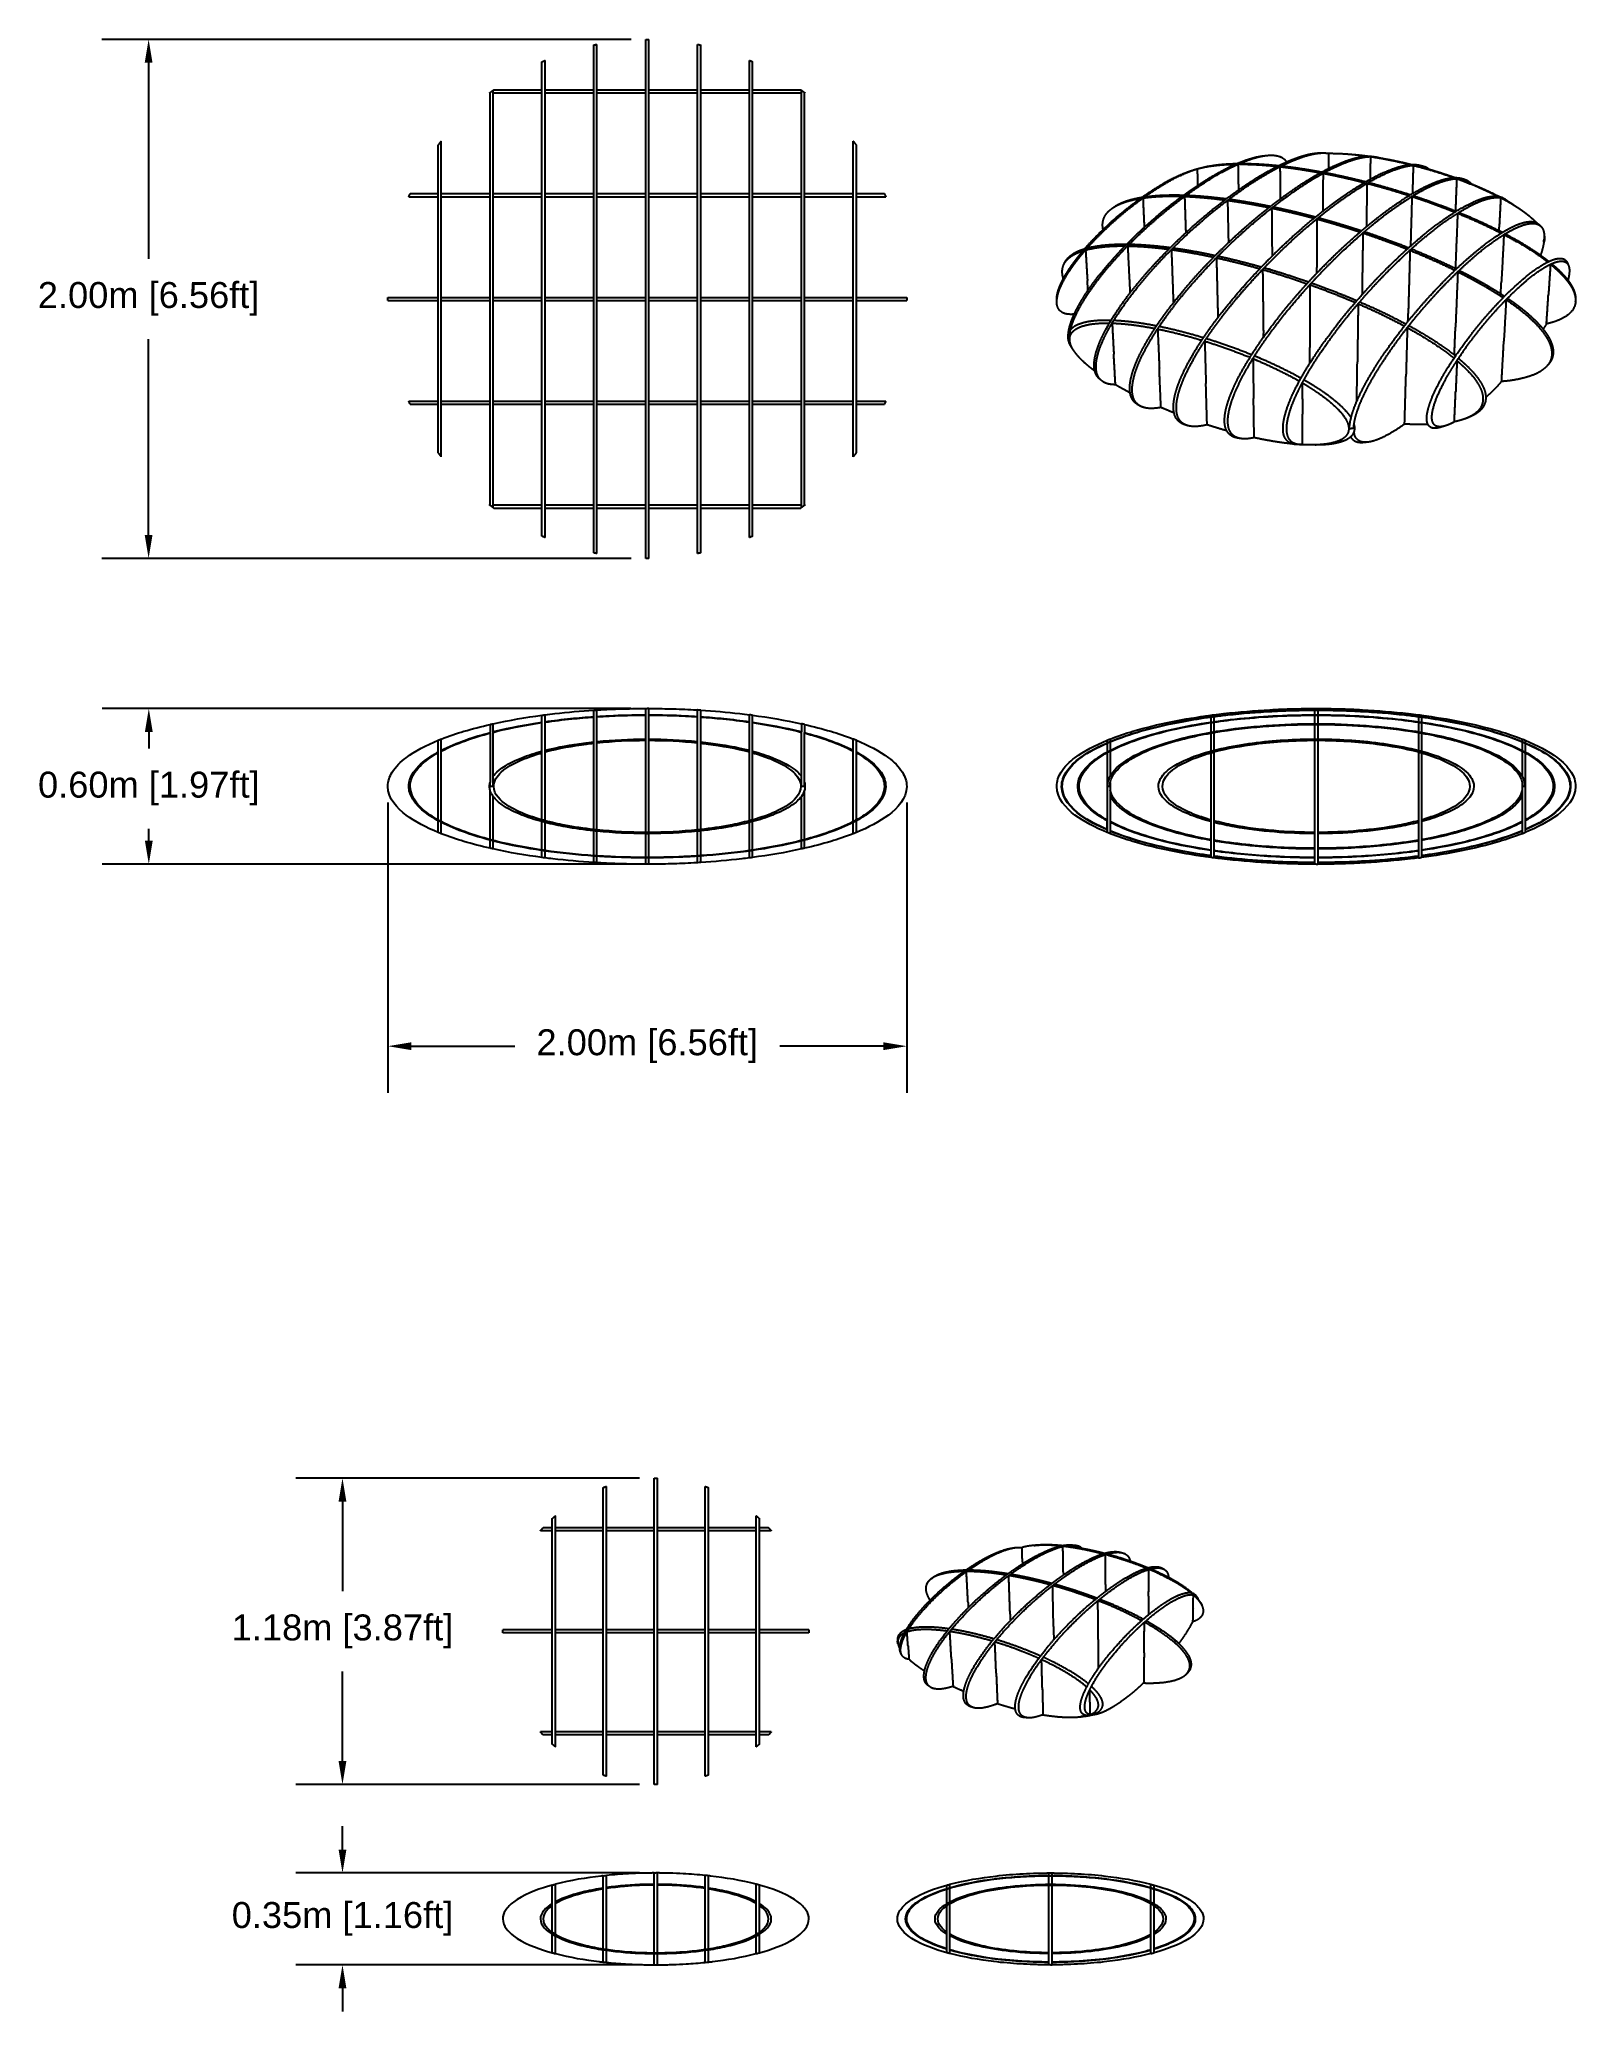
# Model space of a CAD drawing. Header units: millimetres. Extents: x 4869.15 to 4875.07, y 2221.36 to 2228.96.
import ezdxf

# ---------------------------------------------------------------- set-up
doc = ezdxf.new("R2010")
doc.units = ezdxf.units.MM
doc.layers.add('MEDIDAS', color=7, linetype='Continuous', true_color=0x7d26cd)
doc.styles.get("Standard").update_dxf_attribs({"font": 'arial.ttf'})
doc.dimstyles.get("Standard").update_dxf_attribs({"dimtxt": 0.18, "dimasz": 0.18, "dimexe": 0.18, "dimexo": 0.0625, "dimgap": 0.09, "dimtad": 0, "dimtih": 1, "dimtoh": 1, "dimdec": 4, "dimzin": 0, "dimdsep": 46, "dimtxsty": 'Standard', "dimcen": 0.09, "dimadec": 0, "dimazin": 0, "dimtfac": 1, "dimtdec": 4, "dimtofl": 0, "dimtmove": 0, "dimatfit": 3, "dimfxl": 1, "dimtolj": 1, "dimtzin": 0, "dimarcsym": 0})

msp = doc.modelspace()

# ---------------------------------------------------------------- blocks, each defined once
blk = doc.blocks.new('*D16')
at = {"color": 0, "lineweight": -2, "transparency": 16777216}
for p, q in [((4870.4952, 2226.0196), (4870.4952, 2224.9007)), ((4872.4952, 2226.0196), (4872.4952, 2224.9007)), ((4870.5852, 2225.0807), (4870.9847, 2225.0807)), ((4872.4052, 2225.0807), (4872.0058, 2225.0807))]:
    blk.add_line(p, q, dxfattribs=at)
at = {"color": 0, "transparency": 16777216}
for points in [[(4870.5852, 2225.0957), (4870.5852, 2225.0657), (4870.4952, 2225.0807)], [(4872.4052, 2225.0957), (4872.4052, 2225.0657), (4872.4952, 2225.0807)]]:
    blk.add_solid(points, dxfattribs=at)
at = {"layer": 'Defpoints', "color": 0, "transparency": 16777216}
for p in [(4870.4952, 2226.0821), (4872.4952, 2226.0821), (4872.4952, 2225.0807)]:
    blk.add_point(p, dxfattribs=at)
at = {"color": 0, "transparency": 16777216, "insert": (4871.4952, 2225.0807), "char_height": 0.1, "attachment_point": 5}
blk.add_mtext('\\A1;2.00m [6.56ft]', dxfattribs=at)
blk = doc.blocks.new('*D20')
at = {"color": 0, "lineweight": -2, "transparency": 16777216}
for p, q in [((4871.4327, 2226.3821), (4869.3937, 2226.3821)), ((4869.5737, 2226.2921), (4869.5737, 2226.2283)), ((4869.5737, 2225.8721), (4869.5737, 2225.9188)), ((4871.4327, 2225.7821), (4869.3937, 2225.7821))]:
    blk.add_line(p, q, dxfattribs=at)
at = {"color": 0, "transparency": 16777216}
for points in [[(4869.5587, 2226.2921), (4869.5887, 2226.2921), (4869.5737, 2226.3821)], [(4869.5587, 2225.8721), (4869.5887, 2225.8721), (4869.5737, 2225.7821)]]:
    blk.add_solid(points, dxfattribs=at)
at = {"layer": 'Defpoints', "color": 0, "transparency": 16777216}
for p in [(4871.4952, 2226.3821), (4869.5737, 2225.7821), (4871.4952, 2225.7821)]:
    blk.add_point(p, dxfattribs=at)
at = {"color": 0, "transparency": 16777216, "insert": (4869.5737, 2226.0735), "char_height": 0.1, "attachment_point": 5}
blk.add_mtext('\\A1;0.60m [1.97ft]', dxfattribs=at)
blk = doc.blocks.new('*D21')
at = {"color": 0, "lineweight": -2, "transparency": 16777216}
for p, q in [((4871.4327, 2228.9604), (4869.393, 2228.9604)), ((4869.573, 2228.8704), (4869.573, 2228.1151)), ((4869.573, 2227.0503), (4869.573, 2227.8056)), ((4871.4327, 2226.9603), (4869.393, 2226.9603))]:
    blk.add_line(p, q, dxfattribs=at)
at = {"color": 0, "transparency": 16777216}
for points in [[(4869.558, 2228.8704), (4869.588, 2228.8704), (4869.573, 2228.9604)], [(4869.558, 2227.0503), (4869.588, 2227.0503), (4869.573, 2226.9603)]]:
    blk.add_solid(points, dxfattribs=at)
at = {"layer": 'Defpoints', "color": 0, "transparency": 16777216}
for p in [(4871.4952, 2228.9604), (4869.573, 2226.9603), (4871.4952, 2226.9603)]:
    blk.add_point(p, dxfattribs=at)
at = {"color": 0, "transparency": 16777216, "insert": (4869.573, 2227.9604), "char_height": 0.1, "attachment_point": 5}
blk.add_mtext('\\A1;2.00m [6.56ft]', dxfattribs=at)
blk = doc.blocks.new('*D22')
at = {"color": 0, "lineweight": -2, "transparency": 16777216}
for p, q in [((4871.4657, 2223.4157), (4870.1403, 2223.4157)), ((4870.3203, 2223.3257), (4870.3203, 2222.9805)), ((4870.3203, 2222.3257), (4870.3203, 2222.671)), ((4871.4657, 2222.2357), (4870.1403, 2222.2357))]:
    blk.add_line(p, q, dxfattribs=at)
at = {"color": 0, "transparency": 16777216}
for points in [[(4870.3053, 2223.3257), (4870.3353, 2223.3257), (4870.3203, 2223.4157)], [(4870.3053, 2222.3257), (4870.3353, 2222.3257), (4870.3203, 2222.2357)]]:
    blk.add_solid(points, dxfattribs=at)
at = {"layer": 'Defpoints', "color": 0, "transparency": 16777216}
for p in [(4871.5282, 2223.4157), (4870.3203, 2222.2357), (4871.5282, 2222.2357)]:
    blk.add_point(p, dxfattribs=at)
at = {"color": 0, "transparency": 16777216, "insert": (4870.3203, 2222.8257), "char_height": 0.1, "attachment_point": 5}
blk.add_mtext('\\A1;1.18m [3.87ft]', dxfattribs=at)
blk = doc.blocks.new('*D23')
at = {"color": 0, "lineweight": -2, "transparency": 16777216}
for p, q in [((4870.3203, 2221.9845), (4870.3203, 2222.0745)), ((4871.4657, 2221.8945), (4870.1403, 2221.8945)), ((4871.4665, 2221.5405), (4870.1403, 2221.5405)), ((4870.3203, 2221.4505), (4870.3203, 2221.3605))]:
    blk.add_line(p, q, dxfattribs=at)
at = {"color": 0, "transparency": 16777216}
for points in [[(4870.3053, 2221.9845), (4870.3353, 2221.9845), (4870.3203, 2221.8945)], [(4870.3053, 2221.4505), (4870.3353, 2221.4505), (4870.3203, 2221.5405)]]:
    blk.add_solid(points, dxfattribs=at)
at = {"layer": 'Defpoints', "color": 0, "transparency": 16777216}
for p in [(4871.5282, 2221.8945), (4870.3203, 2221.5405), (4871.529, 2221.5405)]:
    blk.add_point(p, dxfattribs=at)
at = {"color": 0, "transparency": 16777216, "insert": (4870.3203, 2221.7175), "char_height": 0.1, "attachment_point": 5}
blk.add_mtext('\\A1;0.35m [1.16ft]', dxfattribs=at)
blk = doc.blocks.new('Sleet_2.00_Top')
at = {"layer": 'MEDIDAS', "color": 12, "lineweight": -3, "true_color": 0xc80000}
for points, weights, knots in [([(4871.4892, 2228.9604), (4871.4922, 2228.9604), (4871.4952, 2228.9604), (4871.4982, 2228.9604), (4871.5012, 2228.9604)], [0.997528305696, 0.998758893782, 1, 0.998758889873, 0.997528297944], [476.773816, 476.773816, 476.773816, 477.420421, 477.420421, 478.067029, 478.067029, 478.067029]), ([(4870.4952, 2227.9544), (4870.4952, 2227.9574), (4870.4952, 2227.9604), (4870.4952, 2227.9634), (4870.4952, 2227.9664)], [0.997528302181, 0.99875889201, 1, 0.998758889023, 0.997528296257], [317.633674, 317.633674, 317.633674, 318.280281, 318.280281, 318.926889, 318.926889, 318.926889]), ([(4871.5012, 2226.9604), (4871.4982, 2226.9603), (4871.4952, 2226.9603), (4871.4922, 2226.9603), (4871.4893, 2226.9604)], [0.99752829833, 0.998758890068, 1, 0.998764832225, 0.997540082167], [158.493533, 158.493533, 158.493533, 159.14014, 159.14014, 159.783652, 159.783652, 159.783652])]:
    blk.add_rational_spline(points, weights, degree=2, knots=knots, dxfattribs=at)
for points, knots in [([(4871.4892, 2228.7664), (4871.4892, 2228.8112), (4871.4892, 2228.8551), (4871.4892, 2228.8902), (4871.4892, 2228.9104), (4871.4892, 2228.9302), (4871.4892, 2228.9437), (4871.4892, 2228.9539), (4871.4892, 2228.9604), (4871.4892, 2228.9604)], [304.136713, 304.136713, 304.136713, 304.136713, 318.276453, 318.276453, 318.276453, 326.103087, 326.103087, 326.103087, 331.962784, 331.962784, 331.962784, 331.962784]), ([(4871.5012, 2228.7664), (4871.5012, 2228.8112), (4871.5012, 2228.8551), (4871.5012, 2228.8902), (4871.5012, 2228.9104), (4871.5012, 2228.9302), (4871.5012, 2228.9437), (4871.5012, 2228.9539), (4871.5012, 2228.9604), (4871.5012, 2228.9604)], [82.156621, 82.156621, 82.156621, 82.156621, 96.296142, 96.296142, 96.296142, 104.122776, 104.122776, 104.122776, 109.982391, 109.982391, 109.982391, 109.982391]), ([(4871.2892, 2228.7664), (4871.2892, 2228.803), (4871.2892, 2228.838), (4871.2892, 2228.8671), (4871.2892, 2228.8877), (4871.2892, 2228.9081), (4871.2892, 2228.9219), (4871.2892, 2228.9323), (4871.2892, 2228.9389), (4871.2892, 2228.9389)], [350.197005, 350.197005, 350.197005, 350.197005, 361.845426, 361.845426, 361.845426, 369.763804, 369.763804, 369.763804, 375.640705, 375.640705, 375.640705, 375.640705]), ([(4871.3012, 2228.7664), (4871.3012, 2228.8039), (4871.3012, 2228.8399), (4871.3012, 2228.8697), (4871.3012, 2228.8902), (4871.3012, 2228.9106), (4871.3012, 2228.9244), (4871.3012, 2228.9348), (4871.3012, 2228.9414), (4871.3012, 2228.9414)], [347.646762, 347.646762, 347.646762, 347.646762, 359.57813, 359.57813, 359.57813, 367.485734, 367.485734, 367.485734, 373.360631, 373.360631, 373.360631, 373.360631]), ([(4871.6892, 2228.7664), (4871.6892, 2228.8039), (4871.6892, 2228.8399), (4871.6892, 2228.8697), (4871.6892, 2228.8902), (4871.6892, 2228.9106), (4871.6892, 2228.9244), (4871.6892, 2228.9348), (4871.6892, 2228.9414), (4871.6892, 2228.9414)], [82.153882, 82.153882, 82.153882, 82.153882, 94.087964, 94.087964, 94.087964, 101.995568, 101.995568, 101.995568, 107.870428, 107.870428, 107.870428, 107.870428]), ([(4871.7012, 2228.7664), (4871.7012, 2228.803), (4871.7012, 2228.838), (4871.7012, 2228.8671), (4871.7012, 2228.8877), (4871.7012, 2228.9081), (4871.7012, 2228.9219), (4871.7012, 2228.9323), (4871.7012, 2228.9389), (4871.7012, 2228.9389)], [82.15913, 82.15913, 82.15913, 82.15913, 93.807458, 93.807458, 93.807458, 101.725836, 101.725836, 101.725836, 107.602698, 107.602698, 107.602698, 107.602698]), ([(4871.0892, 2228.7664), (4871.0892, 2228.777), (4871.0892, 2228.7872), (4871.0892, 2228.7968), (4871.0892, 2228.8187), (4871.0892, 2228.8409), (4871.0892, 2228.8559), (4871.0892, 2228.867), (4871.0892, 2228.8742), (4871.0892, 2228.8742)], [325.102033, 325.102033, 325.102033, 325.102033, 328.875306, 328.875306, 328.875306, 337.108316, 337.108316, 337.108316, 343.044451, 343.044451, 343.044451, 343.044451]), ([(4871.1012, 2228.7664), (4871.1012, 2228.7791), (4871.1012, 2228.7912), (4871.1012, 2228.8026), (4871.1012, 2228.8243), (4871.1012, 2228.8464), (4871.1012, 2228.8613), (4871.1012, 2228.8723), (4871.1012, 2228.8795), (4871.1012, 2228.8795)], [324.935834, 324.935834, 324.935834, 324.935834, 329.38401, 329.38401, 329.38401, 337.589188, 337.589188, 337.589188, 343.520084, 343.520084, 343.520084, 343.520084]), ([(4871.8892, 2228.7664), (4871.8892, 2228.7791), (4871.8892, 2228.7912), (4871.8892, 2228.8026), (4871.8892, 2228.8243), (4871.8892, 2228.8464), (4871.8892, 2228.8613), (4871.8892, 2228.8723), (4871.8892, 2228.8795), (4871.8892, 2228.8795)], [82.546768, 82.546768, 82.546768, 82.546768, 86.995346, 86.995346, 86.995346, 95.200525, 95.200525, 95.200525, 101.131421, 101.131421, 101.131421, 101.131421]), ([(4871.9012, 2228.7664), (4871.9012, 2228.777), (4871.9012, 2228.7872), (4871.9012, 2228.7968), (4871.9012, 2228.8187), (4871.9012, 2228.8409), (4871.9012, 2228.856), (4871.9012, 2228.867), (4871.9012, 2228.8742), (4871.9012, 2228.8742)], [82.628158, 82.628158, 82.628158, 82.628158, 86.398977, 86.398977, 86.398977, 94.631987, 94.631987, 94.631987, 100.568121, 100.568121, 100.568121, 100.568121]), ([(4870.8892, 2228.3664), (4870.8892, 2228.4336), (4870.8892, 2228.5035), (4870.8892, 2228.5664), (4870.8892, 2228.5998), (4870.8892, 2228.6347), (4870.8892, 2228.6656), (4870.8892, 2228.6904), (4870.8892, 2228.7169), (4870.8892, 2228.7348), (4870.8892, 2228.7471), (4870.8892, 2228.7558), (4870.8892, 2228.7558)], [278.127621, 278.127621, 278.127621, 278.127621, 298.742565, 298.742565, 298.742565, 309.629584, 309.629584, 309.629584, 318.637961, 318.637961, 318.637961, 324.720489, 324.720489, 324.720489, 324.720489]), ([(4870.9012, 2228.3664), (4870.9012, 2228.4292), (4870.9012, 2228.4944), (4870.9012, 2228.5544), (4870.9012, 2228.5951), (4870.9012, 2228.6386), (4870.9012, 2228.6757), (4870.9012, 2228.7002), (4870.9012, 2228.7264), (4870.9012, 2228.744), (4870.9012, 2228.7479), (4870.9012, 2228.7514), (4870.9012, 2228.7544)], [278.713164, 278.713164, 278.713164, 278.713164, 298.060096, 298.060096, 298.060096, 311.322063, 311.322063, 311.322063, 320.259739, 320.259739, 320.259739, 322.182068, 322.182068, 322.182068, 322.182068]), ([(4870.9012, 2228.7544), (4870.9054, 2228.7544), (4870.9102, 2228.7544), (4870.9152, 2228.7544), (4870.9408, 2228.7544), (4870.979, 2228.7544), (4871.0114, 2228.7544), (4871.0359, 2228.7544), (4871.0622, 2228.7544), (4871.0892, 2228.7544)], [371.625882, 371.625882, 371.625882, 371.625882, 373.815205, 373.815205, 373.815205, 385.091499, 385.091499, 385.091499, 393.20719, 393.20719, 393.20719, 393.20719]), ([(4870.9033, 2228.7664), (4870.9033, 2228.7664), (4870.9169, 2228.7664), (4870.932, 2228.7664), (4870.9585, 2228.7664), (4870.9983, 2228.7664), (4871.0317, 2228.7664), (4871.05, 2228.7664), (4871.0694, 2228.7664), (4871.0892, 2228.7664)], [359.136611, 359.136611, 359.136611, 359.136611, 365.696063, 365.696063, 365.696063, 377.278092, 377.278092, 377.278092, 383.323182, 383.323182, 383.323182, 383.323182]), ([(4871.0892, 2228.3664), (4871.0892, 2228.4248), (4871.0892, 2228.4833), (4871.0892, 2228.5393), (4871.0892, 2228.6066), (4871.0892, 2228.688), (4871.0892, 2228.7544)], [283.35658, 283.35658, 283.35658, 283.35658, 300.870693, 300.870693, 300.870693, 323.710354, 323.710354, 323.710354, 323.710354]), ([(4871.1012, 2228.7664), (4871.1539, 2228.7664), (4871.2097, 2228.7664), (4871.2702, 2228.7664), (4871.2797, 2228.7664), (4871.2892, 2228.7664)], [384.535028, 384.535028, 384.535028, 384.535028, 400.43224, 400.43224, 403.384019, 403.384019, 403.384019, 403.384019]), ([(4871.1012, 2228.3664), (4871.1012, 2228.4276), (4871.1012, 2228.4889), (4871.1012, 2228.5475), (4871.1012, 2228.6122), (4871.1012, 2228.6898), (4871.1012, 2228.7544)], [283.320964, 283.320964, 283.320964, 283.320964, 301.615884, 301.615884, 301.615884, 323.555568, 323.555568, 323.555568, 323.555568]), ([(4871.1012, 2228.7544), (4871.151, 2228.7544), (4871.2029, 2228.7544), (4871.2632, 2228.7544), (4871.2762, 2228.7544), (4871.2892, 2228.7544)], [394.402646, 394.402646, 394.402646, 394.402646, 409.233852, 409.233852, 413.270224, 413.270224, 413.270224, 413.270224]), ([(4871.2892, 2228.3664), (4871.2892, 2228.4012), (4871.2892, 2228.436), (4871.2892, 2228.5259), (4871.2892, 2228.5825), (4871.2892, 2228.6368), (4871.2892, 2228.6737), (4871.2892, 2228.7146), (4871.2892, 2228.7543)], [308.852039, 308.852039, 308.852039, 308.852039, 319.376531, 319.376531, 336.388045, 336.388045, 336.388045, 348.925172, 348.925172, 348.925172, 348.925172]), ([(4871.3012, 2228.3663), (4871.3012, 2228.4021), (4871.3012, 2228.4378), (4871.3012, 2228.5289), (4871.3012, 2228.5858), (4871.3012, 2228.6404), (4871.3012, 2228.6761), (4871.3012, 2228.7158), (4871.3012, 2228.7544)], [306.301848, 306.301848, 306.301848, 306.301848, 317.102857, 317.102857, 334.203571, 334.203571, 334.203571, 346.377954, 346.377954, 346.377954, 346.377954]), ([(4871.4892, 2228.3664), (4871.4892, 2228.467), (4871.4892, 2228.572), (4871.4892, 2228.6675), (4871.4892, 2228.6949), (4871.4892, 2228.7247), (4871.4892, 2228.7544)], [263.212859, 263.212859, 263.212859, 263.212859, 293.516309, 293.516309, 293.516309, 302.878031, 302.878031, 302.878031, 302.878031]), ([(4871.5012, 2228.3664), (4871.5012, 2228.467), (4871.5012, 2228.572), (4871.5012, 2228.6675), (4871.5012, 2228.6949), (4871.5012, 2228.7247), (4871.5012, 2228.7544)], [41.232687, 41.232687, 41.232687, 41.232687, 71.535998, 71.535998, 71.535998, 80.891971, 80.891971, 80.891971, 80.891971]), ([(4871.6892, 2228.3664), (4871.6892, 2228.4021), (4871.6892, 2228.4378), (4871.6892, 2228.5289), (4871.6892, 2228.5858), (4871.6892, 2228.6404), (4871.6892, 2228.6761), (4871.6892, 2228.7158), (4871.6892, 2228.7543)], [40.815822, 40.815822, 40.815822, 40.815822, 51.612691, 51.612691, 68.713405, 68.713405, 68.713405, 80.883045, 80.883045, 80.883045, 80.883045]), ([(4871.7012, 2228.7664), (4871.7108, 2228.7664), (4871.7203, 2228.7664), (4871.7807, 2228.7664), (4871.8365, 2228.7664), (4871.8892, 2228.7664)], [445.445893, 445.445893, 445.445893, 445.445893, 448.397669, 448.397669, 464.294776, 464.294776, 464.294776, 464.294776]), ([(4871.7012, 2228.7544), (4871.7143, 2228.7544), (4871.7273, 2228.7544), (4871.7876, 2228.7544), (4871.8394, 2228.7544), (4871.8892, 2228.7544)], [455.411703, 455.411703, 455.411703, 455.411703, 459.448073, 459.448073, 474.279182, 474.279182, 474.279182, 474.279182]), ([(4871.7012, 2228.3664), (4871.7012, 2228.4012), (4871.7012, 2228.436), (4871.7012, 2228.5259), (4871.7012, 2228.5825), (4871.7012, 2228.6368), (4871.7012, 2228.6737), (4871.7012, 2228.7147), (4871.7012, 2228.7544)], [40.814144, 40.814144, 40.814144, 40.814144, 51.338563, 51.338563, 68.350077, 68.350077, 68.350077, 80.891147, 80.891147, 80.891147, 80.891147]), ([(4871.8892, 2228.3664), (4871.8892, 2228.4276), (4871.8892, 2228.4889), (4871.8892, 2228.5475), (4871.8892, 2228.6122), (4871.8892, 2228.6899), (4871.8892, 2228.7544)], [40.931993, 40.931993, 40.931993, 40.931993, 59.227221, 59.227221, 59.227221, 81.175455, 81.175455, 81.175455, 81.175455]), ([(4871.9012, 2228.7664), (4871.9211, 2228.7664), (4871.9404, 2228.7664), (4871.9588, 2228.7664), (4871.9921, 2228.7664), (4872.0319, 2228.7664), (4872.0585, 2228.7664), (4872.0736, 2228.7664), (4872.0872, 2228.7664), (4872.0872, 2228.7664)], [203.98129, 203.98129, 203.98129, 203.98129, 210.026423, 210.026423, 210.026423, 221.608452, 221.608452, 221.608452, 228.167903, 228.167903, 228.167903, 228.167903]), ([(4871.9012, 2228.7544), (4871.9283, 2228.7544), (4871.9546, 2228.7544), (4871.979, 2228.7544), (4872.0114, 2228.7544), (4872.0497, 2228.7544), (4872.0753, 2228.7544), (4872.0803, 2228.7544), (4872.0851, 2228.7544), (4872.0892, 2228.7544)], [475.4747, 475.4747, 475.4747, 475.4747, 483.590425, 483.590425, 483.590425, 494.866719, 494.866719, 494.866719, 497.055757, 497.055757, 497.055757, 497.055757]), ([(4871.9012, 2228.3664), (4871.9012, 2228.4248), (4871.9012, 2228.4833), (4871.9012, 2228.5393), (4871.9012, 2228.6066), (4871.9012, 2228.688), (4871.9012, 2228.7544)], [40.879994, 40.879994, 40.879994, 40.879994, 58.394363, 58.394363, 58.394363, 81.229677, 81.229677, 81.229677, 81.229677]), ([(4872.0892, 2228.3664), (4872.0892, 2228.4292), (4872.0892, 2228.4944), (4872.0892, 2228.5544), (4872.0892, 2228.5951), (4872.0892, 2228.6386), (4872.0892, 2228.6757), (4872.0892, 2228.7002), (4872.0892, 2228.7264), (4872.0892, 2228.744), (4872.0892, 2228.7479), (4872.0892, 2228.7514), (4872.0892, 2228.7544)], [40.831248, 40.831248, 40.831248, 40.831248, 60.178427, 60.178427, 60.178427, 73.440395, 73.440395, 73.440395, 82.378071, 82.378071, 82.378071, 84.30894, 84.30894, 84.30894, 84.30894]), ([(4872.1012, 2228.3664), (4872.1012, 2228.4336), (4872.1012, 2228.5035), (4872.1012, 2228.5664), (4872.1012, 2228.5998), (4872.1012, 2228.6347), (4872.1012, 2228.6656), (4872.1012, 2228.6904), (4872.1012, 2228.7169), (4872.1012, 2228.7348), (4872.1012, 2228.7441), (4872.1012, 2228.7513), (4872.1012, 2228.7543)], [40.874119, 40.874119, 40.874119, 40.874119, 61.489058, 61.489058, 61.489058, 72.376078, 72.376078, 72.376078, 81.384454, 81.384454, 81.384454, 85.979137, 85.979137, 85.979137, 85.979137]), ([(4870.6892, 2228.3664), (4870.6892, 2228.3862), (4870.6892, 2228.4056), (4870.6892, 2228.4239), (4870.6892, 2228.4573), (4870.6892, 2228.4971), (4870.6892, 2228.5236), (4870.6892, 2228.5387), (4870.6892, 2228.5523), (4870.6892, 2228.5523)], [203.98138, 203.98138, 203.98138, 203.98138, 210.026423, 210.026423, 210.026423, 221.608452, 221.608452, 221.608452, 228.167142, 228.167142, 228.167142, 228.167142]), ([(4870.7012, 2228.3664), (4870.7012, 2228.3934), (4870.7012, 2228.4197), (4870.7012, 2228.4442), (4870.7012, 2228.4766), (4870.7012, 2228.5148), (4870.7012, 2228.5404), (4870.7012, 2228.5553), (4870.7012, 2228.5683), (4870.7012, 2228.5683)], [206.998921, 206.998921, 206.998921, 206.998921, 215.114578, 215.114578, 215.114578, 226.390872, 226.390872, 226.390872, 232.894285, 232.894285, 232.894285, 232.894285]), ([(4872.2892, 2228.3664), (4872.2892, 2228.3934), (4872.2892, 2228.4197), (4872.2892, 2228.4442), (4872.2892, 2228.4766), (4872.2892, 2228.5148), (4872.2892, 2228.5404), (4872.2892, 2228.5553), (4872.2892, 2228.5683), (4872.2892, 2228.5683)], [41.133922, 41.133922, 41.133922, 41.133922, 49.249463, 49.249463, 49.249463, 60.525757, 60.525757, 60.525757, 67.029143, 67.029143, 67.029143, 67.029143]), ([(4872.3012, 2228.3664), (4872.3012, 2228.3862), (4872.3012, 2228.4056), (4872.3012, 2228.4239), (4872.3012, 2228.4573), (4872.3012, 2228.4971), (4872.3012, 2228.5236), (4872.3012, 2228.5387), (4872.3012, 2228.5523), (4872.3012, 2228.5523)], [41.091902, 41.091902, 41.091902, 41.091902, 47.136863, 47.136863, 47.136863, 58.718892, 58.718892, 58.718892, 65.277562, 65.277562, 65.277562, 65.277562]), ([(4870.5761, 2228.3544), (4870.5761, 2228.3544), (4870.5833, 2228.3544), (4870.5943, 2228.3544), (4870.6092, 2228.3544), (4870.6313, 2228.3544), (4870.653, 2228.3544), (4870.6643, 2228.3544), (4870.6765, 2228.3544), (4870.6892, 2228.3544)], [546.970833, 546.970833, 546.970833, 546.970833, 552.901729, 552.901729, 552.901729, 561.106907, 561.106907, 561.106907, 565.555085, 565.555085, 565.555085, 565.555085]), ([(4870.5813, 2228.3664), (4870.5813, 2228.3664), (4870.5886, 2228.3664), (4870.5996, 2228.3664), (4870.6147, 2228.3664), (4870.6369, 2228.3664), (4870.6588, 2228.3664), (4870.6684, 2228.3664), (4870.6786, 2228.3664), (4870.6892, 2228.3664)], [545.365948, 545.365948, 545.365948, 545.365948, 551.302082, 551.302082, 551.302082, 559.535092, 559.535092, 559.535092, 563.308309, 563.308309, 563.308309, 563.308309]), ([(4870.6892, 2227.9664), (4870.6892, 2228.042), (4870.6892, 2228.12), (4870.6892, 2228.2459), (4870.6892, 2228.3016), (4870.6892, 2228.3543)], [163.507781, 163.507781, 163.507781, 163.507781, 186.872274, 186.872274, 202.764879, 202.764879, 202.764879, 202.764879]), ([(4870.7012, 2227.9663), (4870.7012, 2228.0454), (4870.7012, 2228.127), (4870.7012, 2228.2527), (4870.7012, 2228.3046), (4870.7012, 2228.3544)], [166.481595, 166.481595, 166.481595, 166.481595, 190.972225, 190.972225, 205.803732, 205.803732, 205.803732, 205.803732]), ([(4870.8892, 2227.9664), (4870.8892, 2228.0252), (4870.8892, 2228.0844), (4870.8892, 2228.2035), (4870.8892, 2228.2648), (4870.8892, 2228.3247), (4870.8892, 2228.3345), (4870.8892, 2228.3444), (4870.8892, 2228.3543)], [237.856046, 237.856046, 237.856046, 237.856046, 255.561288, 255.561288, 273.830603, 273.830603, 273.830603, 276.893736, 276.893736, 276.893736, 276.893736]), ([(4870.9012, 2228.3664), (4870.9063, 2228.3664), (4870.9113, 2228.3664), (4870.9163, 2228.3664), (4870.9723, 2228.3664), (4871.0308, 2228.3664), (4871.0892, 2228.3664)], [585.859538, 585.859538, 585.859538, 585.859538, 587.539706, 587.539706, 587.539706, 605.054449, 605.054449, 605.054449, 605.054449]), ([(4870.9012, 2228.3544), (4870.9035, 2228.3544), (4870.9058, 2228.3544), (4870.9081, 2228.3544), (4870.9667, 2228.3544), (4871.028, 2228.3544), (4871.0892, 2228.3544)], [588.106947, 588.106947, 588.106947, 588.106947, 588.875033, 588.875033, 588.875033, 607.170666, 607.170666, 607.170666, 607.170666]), ([(4870.9012, 2227.9663), (4870.9012, 2228.0283), (4870.9012, 2228.0909), (4870.9012, 2228.2164), (4870.9012, 2228.281), (4870.9012, 2228.344), (4870.9012, 2228.3474), (4870.9012, 2228.3509), (4870.9012, 2228.3544)], [238.480831, 238.480831, 238.480831, 238.480831, 257.168129, 257.168129, 276.405861, 276.405861, 276.405861, 277.47877, 277.47877, 277.47877, 277.47877]), ([(4871.0892, 2227.9664), (4871.0892, 2228.061), (4871.0892, 2228.1575), (4871.0892, 2228.2855), (4871.0892, 2228.3199), (4871.0892, 2228.3543)], [243.083834, 243.083834, 243.083834, 243.083834, 271.822135, 271.822135, 282.15278, 282.15278, 282.15278, 282.15278]), ([(4871.1012, 2228.3664), (4871.1357, 2228.3664), (4871.1701, 2228.3664), (4871.2322, 2228.3664), (4871.2607, 2228.3664), (4871.2892, 2228.3664)], [606.253429, 606.253429, 606.253429, 606.253429, 616.588263, 616.588263, 625.211934, 625.211934, 625.211934, 625.211934]), ([(4871.1012, 2228.3544), (4871.1343, 2228.3544), (4871.1673, 2228.3544), (4871.2295, 2228.3544), (4871.2594, 2228.3544), (4871.2892, 2228.3544)], [608.366404, 608.366404, 608.366404, 608.366404, 618.258487, 618.258487, 627.308005, 627.308005, 627.308005, 627.308005]), ([(4871.1012, 2227.9664), (4871.1012, 2228.0136), (4871.1012, 2228.0611), (4871.1012, 2228.1574), (4871.1012, 2228.2068), (4871.1012, 2228.2883), (4871.1012, 2228.3213), (4871.1012, 2228.3544)], [242.994937, 242.994937, 242.994937, 242.994937, 257.313868, 257.313868, 272.23243, 272.23243, 282.12449, 282.12449, 282.12449, 282.12449]), ([(4871.2892, 2227.9664), (4871.2892, 2227.9928), (4871.2892, 2228.0193), (4871.2892, 2228.0742), (4871.2892, 2228.1027), (4871.2892, 2228.1878), (4871.2892, 2228.2448), (4871.2892, 2228.319), (4871.2892, 2228.3367), (4871.2892, 2228.3544)], [268.641296, 268.641296, 268.641296, 268.641296, 276.609141, 276.609141, 285.180011, 285.180011, 302.288908, 302.288908, 307.645922, 307.645922, 307.645922, 307.645922]), ([(4871.3012, 2228.3544), (4871.3166, 2228.3544), (4871.332, 2228.3544), (4871.3945, 2228.3544), (4871.442, 2228.3544), (4871.4892, 2228.3544)], [628.519744, 628.519744, 628.519744, 628.519744, 633.177049, 633.177049, 647.496237, 647.496237, 647.496237, 647.496237]), ([(4871.3012, 2227.9664), (4871.3012, 2227.993), (4871.3012, 2228.0196), (4871.3012, 2228.0748), (4871.3012, 2228.1034), (4871.3012, 2228.189), (4871.3012, 2228.2463), (4871.3012, 2228.3201), (4871.3012, 2228.3372), (4871.3012, 2228.3543)], [266.094402, 266.094402, 266.094402, 266.094402, 274.107242, 274.107242, 282.724009, 282.724009, 299.924267, 299.924267, 305.094554, 305.094554, 305.094554, 305.094554]), ([(4871.4892, 2227.9664), (4871.4892, 2227.9677), (4871.4892, 2227.969), (4871.4892, 2227.9721), (4871.4892, 2227.9739), (4871.4892, 2227.9792), (4871.4892, 2227.9827), (4871.4892, 2227.9933), (4871.4892, 2228.0003), (4871.4892, 2228.0215), (4871.4892, 2228.0356), (4871.4892, 2228.0794), (4871.4892, 2228.1092), (4871.4892, 2228.1982), (4871.4892, 2228.2579), (4871.4892, 2228.3293), (4871.4892, 2228.3418), (4871.4892, 2228.3544)], [222.589458, 222.589458, 222.589458, 222.589458, 222.99326, 222.99326, 223.530345, 223.530345, 224.604516, 224.604516, 226.752856, 226.752856, 231.049531, 231.049531, 240.114753, 240.114753, 258.208119, 258.208119, 262.008925, 262.008925, 262.008925, 262.008925]), ([(4871.5012, 2228.3544), (4871.5485, 2228.3544), (4871.5959, 2228.3544), (4871.6585, 2228.3544), (4871.6739, 2228.3544), (4871.6892, 2228.3544)], [648.70827, 648.70827, 648.70827, 648.70827, 663.027458, 663.027458, 667.684754, 667.684754, 667.684754, 667.684754]), ([(4871.5012, 2227.9663), (4871.5012, 2227.9677), (4871.5012, 2227.969), (4871.5012, 2227.9721), (4871.5012, 2227.9739), (4871.5012, 2227.9792), (4871.5012, 2227.9827), (4871.5012, 2227.9933), (4871.5012, 2228.0003), (4871.5012, 2228.0215), (4871.5012, 2228.0356), (4871.5012, 2228.0794), (4871.5012, 2228.1092), (4871.5012, 2228.1982), (4871.5012, 2228.2579), (4871.5012, 2228.3293), (4871.5012, 2228.3418), (4871.5012, 2228.3544)], [0.604576, 0.604576, 0.604576, 0.604576, 1.012949, 1.012949, 1.550034, 1.550034, 2.624204, 2.624204, 4.772545, 4.772545, 9.06922, 9.06922, 18.134441, 18.134441, 36.227808, 36.227808, 40.030661, 40.030661, 40.030661, 40.030661]), ([(4871.6892, 2227.9664), (4871.6892, 2227.993), (4871.6892, 2228.0196), (4871.6892, 2228.0748), (4871.6892, 2228.1034), (4871.6892, 2228.189), (4871.6892, 2228.2463), (4871.6892, 2228.3202), (4871.6892, 2228.3373), (4871.6892, 2228.3544)], [0.603113, 0.603113, 0.603113, 0.603113, 8.617076, 8.617076, 17.233843, 17.233843, 34.434101, 34.434101, 39.609143, 39.609143, 39.609143, 39.609143]), ([(4871.7012, 2228.3664), (4871.7298, 2228.3664), (4871.7582, 2228.3664), (4871.8203, 2228.3664), (4871.8548, 2228.3664), (4871.8892, 2228.3664)], [666.656193, 666.656193, 666.656193, 666.656193, 675.279875, 675.279875, 685.614777, 685.614777, 685.614777, 685.614777]), ([(4871.7012, 2228.3544), (4871.7311, 2228.3544), (4871.761, 2228.3544), (4871.8232, 2228.3544), (4871.8562, 2228.3544), (4871.8892, 2228.3544)], [668.896491, 668.896491, 668.896491, 668.896491, 677.94602, 677.94602, 687.838175, 687.838175, 687.838175, 687.838175]), ([(4871.7012, 2227.9664), (4871.7012, 2227.9928), (4871.7012, 2228.0193), (4871.7012, 2228.0742), (4871.7012, 2228.1027), (4871.7012, 2228.1878), (4871.7012, 2228.2448), (4871.7012, 2228.3189), (4871.7012, 2228.3366), (4871.7012, 2228.3543)], [0.603959, 0.603959, 0.603959, 0.603959, 8.571173, 8.571173, 17.142044, 17.142044, 34.25094, 34.25094, 39.602402, 39.602402, 39.602402, 39.602402]), ([(4871.8892, 2227.9664), (4871.8892, 2228.0136), (4871.8892, 2228.0611), (4871.8892, 2228.1574), (4871.8892, 2228.2068), (4871.8892, 2228.2883), (4871.8892, 2228.3213), (4871.8892, 2228.3544)], [0.606019, 0.606019, 0.606019, 0.606019, 14.925204, 14.925204, 29.843766, 29.843766, 39.738385, 39.738385, 39.738385, 39.738385]), ([(4871.9012, 2228.3664), (4871.9597, 2228.3664), (4872.0181, 2228.3664), (4872.0742, 2228.3664), (4872.0791, 2228.3664), (4872.0841, 2228.3664), (4872.0892, 2228.3664)], [686.813785, 686.813785, 686.813785, 686.813785, 704.328432, 704.328432, 704.328432, 706.008567, 706.008567, 706.008567, 706.008567]), ([(4871.9012, 2228.3544), (4871.9625, 2228.3544), (4872.0238, 2228.3544), (4872.0824, 2228.3544), (4872.0847, 2228.3544), (4872.0869, 2228.3544), (4872.0892, 2228.3544)], [689.03394, 689.03394, 689.03394, 689.03394, 707.329474, 707.329474, 707.329474, 708.097528, 708.097528, 708.097528, 708.097528]), ([(4871.9012, 2227.9664), (4871.9012, 2228.0611), (4871.9012, 2228.1575), (4871.9012, 2228.2855), (4871.9012, 2228.3199), (4871.9012, 2228.3543)], [0.608672, 0.608672, 0.608672, 0.608672, 29.345806, 29.345806, 39.678007, 39.678007, 39.678007, 39.678007]), ([(4872.0892, 2227.9664), (4872.0892, 2228.0284), (4872.0892, 2228.091), (4872.0892, 2228.2164), (4872.0892, 2228.281), (4872.0892, 2228.344), (4872.0892, 2228.3474), (4872.0892, 2228.3509), (4872.0892, 2228.3544)], [0.602836, 0.602836, 0.602836, 0.602836, 19.286461, 19.286461, 38.524192, 38.524192, 38.524192, 39.597426, 39.597426, 39.597426, 39.597426]), ([(4872.1012, 2227.9663), (4872.1012, 2228.0251), (4872.1012, 2228.0844), (4872.1012, 2228.2035), (4872.1012, 2228.2648), (4872.1012, 2228.3247), (4872.1012, 2228.3345), (4872.1012, 2228.3444), (4872.1012, 2228.3544)], [0.597175, 0.597175, 0.597175, 0.597175, 18.307782, 18.307782, 36.577097, 36.577097, 36.577097, 39.643068, 39.643068, 39.643068, 39.643068]), ([(4872.2892, 2227.9664), (4872.2892, 2228.0454), (4872.2892, 2228.127), (4872.2892, 2228.2527), (4872.2892, 2228.3046), (4872.2892, 2228.3544)], [0.619956, 0.619956, 0.619956, 0.619956, 25.10711, 25.10711, 39.939819, 39.939819, 39.939819, 39.939819]), ([(4872.3012, 2227.9664), (4872.3012, 2228.042), (4872.3012, 2228.12), (4872.3012, 2228.2459), (4872.3012, 2228.3016), (4872.3012, 2228.3543)], [0.619385, 0.619385, 0.619385, 0.619385, 23.982714, 23.982714, 39.876812, 39.876812, 39.876812, 39.876812]), ([(4872.3012, 2228.3664), (4872.3119, 2228.3664), (4872.3221, 2228.3664), (4872.3317, 2228.3664), (4872.3536, 2228.3664), (4872.3758, 2228.3664), (4872.3908, 2228.3664), (4872.4018, 2228.3664), (4872.4091, 2228.3664), (4872.4091, 2228.3664)], [325.101893, 325.101893, 325.101893, 325.101893, 328.875306, 328.875306, 328.875306, 337.108316, 337.108316, 337.108316, 343.044451, 343.044451, 343.044451, 343.044451]), ([(4872.3012, 2228.3544), (4872.314, 2228.3544), (4872.3261, 2228.3544), (4872.3374, 2228.3544), (4872.3592, 2228.3544), (4872.3813, 2228.3544), (4872.3962, 2228.3544), (4872.4071, 2228.3544), (4872.4144, 2228.3544), (4872.4144, 2228.3544)], [324.935626, 324.935626, 324.935626, 324.935626, 329.38401, 329.38401, 329.38401, 337.589188, 337.589188, 337.589188, 343.520084, 343.520084, 343.520084, 343.520084]), ([(4870.4952, 2227.9664), (4870.4952, 2227.9664), (4870.5017, 2227.9664), (4870.5119, 2227.9664), (4870.5254, 2227.9664), (4870.5452, 2227.9664), (4870.5654, 2227.9664), (4870.6005, 2227.9664), (4870.6444, 2227.9664), (4870.6892, 2227.9664)], [552.927409, 552.927409, 552.927409, 552.927409, 558.787237, 558.787237, 558.787237, 566.613871, 566.613871, 566.613871, 580.752991, 580.752991, 580.752991, 580.752991]), ([(4870.4952, 2227.9544), (4870.4952, 2227.9544), (4870.5017, 2227.9544), (4870.5119, 2227.9544), (4870.5254, 2227.9544), (4870.5452, 2227.9544), (4870.5654, 2227.9544), (4870.6005, 2227.9544), (4870.6444, 2227.9544), (4870.6892, 2227.9544)], [549.896442, 549.896442, 549.896442, 549.896442, 555.756088, 555.756088, 555.756088, 563.582722, 563.582722, 563.582722, 577.721971, 577.721971, 577.721971, 577.721971]), ([(4870.6892, 2227.9544), (4870.6892, 2227.9564), (4870.6892, 2227.9584), (4870.6892, 2227.9604), (4870.6892, 2227.9624), (4870.6892, 2227.9644), (4870.6892, 2227.9664)], [162.274845, 162.274845, 162.274845, 162.274845, 162.88956, 162.88956, 162.88956, 163.507781, 163.507781, 163.507781, 163.507781]), ([(4870.6892, 2227.5664), (4870.6892, 2227.6191), (4870.6892, 2227.6749), (4870.6892, 2227.8008), (4870.6892, 2227.8787), (4870.6892, 2227.9544)], [123.009318, 123.009318, 123.009318, 123.009318, 138.906846, 138.906846, 162.274845, 162.274845, 162.274845, 162.274845]), ([(4870.7012, 2227.9664), (4870.7309, 2227.9664), (4870.7607, 2227.9664), (4870.7881, 2227.9664), (4870.8209, 2227.9664), (4870.8548, 2227.9664), (4870.8892, 2227.9664)], [582.014492, 582.014492, 582.014492, 582.014492, 591.373949, 591.373949, 591.373949, 601.77271, 601.77271, 601.77271, 601.77271]), ([(4870.7012, 2227.9543), (4870.7012, 2227.9564), (4870.7012, 2227.9584), (4870.7012, 2227.9604), (4870.7012, 2227.9624), (4870.7012, 2227.9643), (4870.7012, 2227.9663)], [165.243443, 165.243443, 165.243443, 165.243443, 165.865115, 165.865115, 165.865115, 166.481595, 166.481595, 166.481595, 166.481595]), ([(4870.7012, 2227.9544), (4870.7309, 2227.9544), (4870.7607, 2227.9544), (4870.7881, 2227.9544), (4870.8209, 2227.9544), (4870.8548, 2227.9544), (4870.8892, 2227.9544)], [578.983468, 578.983468, 578.983468, 578.983468, 588.342798, 588.342798, 588.342798, 598.741628, 598.741628, 598.741628, 598.741628]), ([(4870.7012, 2227.5664), (4870.7012, 2227.6162), (4870.7012, 2227.668), (4870.7012, 2227.7937), (4870.7012, 2227.8753), (4870.7012, 2227.9543)], [125.926455, 125.926455, 125.926455, 125.926455, 140.758005, 140.758005, 165.243443, 165.243443, 165.243443, 165.243443]), ([(4870.8892, 2227.9544), (4870.8892, 2227.9564), (4870.8892, 2227.9584), (4870.8892, 2227.9604), (4870.8892, 2227.9624), (4870.8892, 2227.9644), (4870.8892, 2227.9664)], [236.65407, 236.65407, 236.65407, 236.65407, 237.253506, 237.253506, 237.253506, 237.856046, 237.856046, 237.856046, 237.856046]), ([(4870.8892, 2227.5664), (4870.8892, 2227.5763), (4870.8892, 2227.5862), (4870.8892, 2227.596), (4870.8892, 2227.6559), (4870.8892, 2227.7172), (4870.8892, 2227.8363), (4870.8892, 2227.8956), (4870.8892, 2227.9544)], [197.608437, 197.608437, 197.608437, 197.608437, 200.676409, 200.676409, 200.676409, 218.945724, 218.945724, 236.65407, 236.65407, 236.65407, 236.65407]), ([(4870.9012, 2227.9543), (4870.9012, 2227.9564), (4870.9012, 2227.9584), (4870.9012, 2227.9604), (4870.9012, 2227.9623), (4870.9012, 2227.9643), (4870.9012, 2227.9663)], [237.277387, 237.277387, 237.277387, 237.277387, 237.881668, 237.881668, 237.881668, 238.480831, 238.480831, 238.480831, 238.480831]), ([(4870.9012, 2227.5664), (4870.9012, 2227.5698), (4870.9012, 2227.5733), (4870.9012, 2227.5767), (4870.9012, 2227.6397), (4870.9012, 2227.7043), (4870.9012, 2227.8298), (4870.9012, 2227.8923), (4870.9012, 2227.9543)], [198.284417, 198.284417, 198.284417, 198.284417, 199.357476, 199.357476, 199.357476, 218.595208, 218.595208, 237.277387, 237.277387, 237.277387, 237.277387]), ([(4871.0892, 2227.9544), (4871.0892, 2227.9564), (4871.0892, 2227.9584), (4871.0892, 2227.9604), (4871.0892, 2227.9624), (4871.0892, 2227.9644), (4871.0892, 2227.9664)], [241.871992, 241.871992, 241.871992, 241.871992, 242.47633, 242.47633, 242.47633, 243.083834, 243.083834, 243.083834, 243.083834]), ([(4871.0892, 2227.5664), (4871.0892, 2227.6008), (4871.0892, 2227.6352), (4871.0892, 2227.7633), (4871.0892, 2227.8597), (4871.0892, 2227.9544)], [202.795425, 202.795425, 202.795425, 202.795425, 213.130524, 213.130524, 241.871992, 241.871992, 241.871992, 241.871992]), ([(4871.1012, 2227.9664), (4871.1138, 2227.9664), (4871.1263, 2227.9664), (4871.1886, 2227.9664), (4871.239, 2227.9664), (4871.2892, 2227.9664)], [622.883777, 622.883777, 622.883777, 622.883777, 626.681896, 626.681896, 641.986339, 641.986339, 641.986339, 641.986339]), ([(4871.1012, 2227.9544), (4871.1012, 2227.9564), (4871.1012, 2227.9584), (4871.1012, 2227.9604), (4871.1012, 2227.9624), (4871.1012, 2227.9644), (4871.1012, 2227.9664)], [241.782897, 241.782897, 241.782897, 241.782897, 242.388663, 242.388663, 242.388663, 242.994939, 242.994939, 242.994939, 242.994939]), ([(4871.1012, 2227.9544), (4871.1138, 2227.9544), (4871.1263, 2227.9544), (4871.1886, 2227.9544), (4871.239, 2227.9544), (4871.2892, 2227.9544)], [619.85266, 619.85266, 619.85266, 619.85266, 623.650752, 623.650752, 638.95519, 638.95519, 638.95519, 638.95519]), ([(4871.1012, 2227.5664), (4871.1012, 2227.5994), (4871.1012, 2227.6324), (4871.1012, 2227.7139), (4871.1012, 2227.7633), (4871.1012, 2227.8596), (4871.1012, 2227.9071), (4871.1012, 2227.9543)], [202.652554, 202.652554, 202.652554, 202.652554, 212.544897, 212.544897, 227.463459, 227.463459, 241.781133, 241.781133, 241.781133, 241.781133]), ([(4871.2892, 2227.9543), (4871.2892, 2227.9563), (4871.2892, 2227.9584), (4871.2892, 2227.9604), (4871.2892, 2227.9624), (4871.2892, 2227.9644), (4871.2892, 2227.9664)], [267.431277, 267.431277, 267.431277, 267.431277, 268.037968, 268.037968, 268.037968, 268.641296, 268.641296, 268.641296, 268.641296]), ([(4871.2892, 2227.5664), (4871.2892, 2227.5841), (4871.2892, 2227.6018), (4871.2892, 2227.6759), (4871.2892, 2227.7329), (4871.2892, 2227.8181), (4871.2892, 2227.8465), (4871.2892, 2227.9014), (4871.2892, 2227.9279), (4871.2892, 2227.9543)], [228.432726, 228.432726, 228.432726, 228.432726, 233.787028, 233.787028, 250.895924, 250.895924, 259.466794, 259.466794, 267.431277, 267.431277, 267.431277, 267.431277]), ([(4871.3012, 2227.9544), (4871.3012, 2227.9564), (4871.3012, 2227.9584), (4871.3012, 2227.9604), (4871.3012, 2227.9624), (4871.3012, 2227.9644), (4871.3012, 2227.9664)], [264.888674, 264.888674, 264.888674, 264.888674, 265.490166, 265.490166, 265.490166, 266.094402, 266.094402, 266.094402, 266.094402]), ([(4871.3012, 2227.9664), (4871.3064, 2227.9664), (4871.3115, 2227.9664), (4871.3464, 2227.9664), (4871.3762, 2227.9664), (4871.42, 2227.9664), (4871.4341, 2227.9664), (4871.4553, 2227.9664), (4871.4623, 2227.9664), (4871.4729, 2227.9664), (4871.4764, 2227.9664), (4871.4817, 2227.9664), (4871.4835, 2227.9664), (4871.4866, 2227.9664), (4871.4879, 2227.9664), (4871.4892, 2227.9664)], [643.205124, 643.205124, 643.205124, 643.205124, 644.775138, 644.775138, 653.840298, 653.840298, 658.137075, 658.137075, 660.285548, 660.285548, 661.359795, 661.359795, 661.89692, 661.89692, 662.300681, 662.300681, 662.300681, 662.300681]), ([(4871.3012, 2227.9544), (4871.3064, 2227.9544), (4871.3115, 2227.9544), (4871.3464, 2227.9544), (4871.3762, 2227.9544), (4871.42, 2227.9544), (4871.4341, 2227.9544), (4871.4553, 2227.9544), (4871.4623, 2227.9544), (4871.4729, 2227.9544), (4871.4764, 2227.9544), (4871.4817, 2227.9544), (4871.4835, 2227.9544), (4871.4866, 2227.9544), (4871.4879, 2227.9544), (4871.4892, 2227.9544)], [640.173973, 640.173973, 640.173973, 640.173973, 641.743993, 641.743993, 650.809153, 650.809153, 655.10593, 655.10593, 657.254403, 657.254403, 658.32865, 658.32865, 658.865775, 658.865775, 659.269503, 659.269503, 659.269503, 659.269503]), ([(4871.3012, 2227.5664), (4871.3012, 2227.5835), (4871.3012, 2227.6006), (4871.3012, 2227.6744), (4871.3012, 2227.7317), (4871.3012, 2227.8173), (4871.3012, 2227.8459), (4871.3012, 2227.9011), (4871.3012, 2227.9278), (4871.3012, 2227.9544)], [225.883294, 225.883294, 225.883294, 225.883294, 231.056065, 231.056065, 248.256322, 248.256322, 256.87309, 256.87309, 264.888674, 264.888674, 264.888674, 264.888674]), ([(4871.4892, 2227.9544), (4871.4892, 2227.9548), (4871.4892, 2227.9552), (4871.4892, 2227.9565), (4871.4892, 2227.9572), (4871.4892, 2227.9588), (4871.4892, 2227.9596), (4871.4892, 2227.9604), (4871.4892, 2227.9611), (4871.4892, 2227.9619), (4871.4892, 2227.9635), (4871.4892, 2227.9643), (4871.4892, 2227.9655), (4871.4892, 2227.9659), (4871.4892, 2227.9664)], [221.373326, 221.373326, 221.373326, 221.373326, 221.504412, 221.504412, 221.742361, 221.742361, 221.980311, 221.980311, 221.980311, 222.218243, 222.218243, 222.456175, 222.456175, 222.589458, 222.589458, 222.589458, 222.589458]), ([(4871.4892, 2227.5664), (4871.4892, 2227.5789), (4871.4892, 2227.5914), (4871.4892, 2227.6628), (4871.4892, 2227.7225), (4871.4892, 2227.8115), (4871.4892, 2227.8413), (4871.4892, 2227.8852), (4871.4892, 2227.8993), (4871.4892, 2227.9204), (4871.4892, 2227.9275), (4871.4892, 2227.938), (4871.4892, 2227.9416), (4871.4892, 2227.9469), (4871.4892, 2227.9486), (4871.4892, 2227.9517), (4871.4892, 2227.9531), (4871.4892, 2227.9544)], [181.953933, 181.953933, 181.953933, 181.953933, 185.752262, 185.752262, 203.845505, 203.845505, 212.910664, 212.910664, 217.207441, 217.207441, 219.355914, 219.355914, 220.430161, 220.430161, 220.967286, 220.967286, 221.373326, 221.373326, 221.373326, 221.373326]), ([(4871.5012, 2227.9664), (4871.5026, 2227.9664), (4871.5039, 2227.9664), (4871.507, 2227.9664), (4871.5087, 2227.9664), (4871.514, 2227.9664), (4871.5175, 2227.9664), (4871.5281, 2227.9664), (4871.5352, 2227.9664), (4871.5563, 2227.9664), (4871.5704, 2227.9664), (4871.6143, 2227.9664), (4871.6441, 2227.9664), (4871.6789, 2227.9664), (4871.6841, 2227.9664), (4871.6892, 2227.9664)], [663.519162, 663.519162, 663.519162, 663.519162, 663.922894, 663.922894, 664.459979, 664.459979, 665.534149, 665.534149, 667.68249, 667.68249, 671.979164, 671.979164, 681.044386, 681.044386, 682.614394, 682.614394, 682.614394, 682.614394]), ([(4871.5012, 2227.9604), (4871.5012, 2227.9611), (4871.5012, 2227.9619), (4871.5012, 2227.9635), (4871.5012, 2227.9643), (4871.5012, 2227.9655), (4871.5012, 2227.9659), (4871.5012, 2227.9663)], [0, 0, 0, 0, 0.2379319, 0.2379319, 0.4758638, 0.4758638, 0.6045756, 0.6045756, 0.6045756, 0.6045756]), ([(4871.5012, 2227.9543), (4871.5012, 2227.9548), (4871.5012, 2227.9552), (4871.5012, 2227.9565), (4871.5012, 2227.9572), (4871.5012, 2227.9588), (4871.5012, 2227.9596), (4871.5012, 2227.9604)], [219.8532011, 219.8532011, 219.8532011, 219.8532011, 219.9888369, 219.9888369, 220.2267867, 220.2267867, 220.4647365, 220.4647365, 220.4647365, 220.4647365]), ([(4871.5012, 2227.9544), (4871.5026, 2227.9544), (4871.5039, 2227.9544), (4871.507, 2227.9544), (4871.5087, 2227.9544), (4871.514, 2227.9544), (4871.5175, 2227.9544), (4871.5281, 2227.9544), (4871.5352, 2227.9544), (4871.5563, 2227.9544), (4871.5704, 2227.9544), (4871.6143, 2227.9544), (4871.6441, 2227.9544), (4871.6789, 2227.9544), (4871.6841, 2227.9544), (4871.6892, 2227.9544)], [660.487982, 660.487982, 660.487982, 660.487982, 660.891748, 660.891748, 661.428833, 661.428833, 662.503004, 662.503004, 664.651344, 664.651344, 668.948019, 668.948019, 678.013241, 678.013241, 679.583193, 679.583193, 679.583193, 679.583193]), ([(4871.5012, 2227.5664), (4871.5012, 2227.5789), (4871.5012, 2227.5914), (4871.5012, 2227.6628), (4871.5012, 2227.7225), (4871.5012, 2227.8115), (4871.5012, 2227.8413), (4871.5012, 2227.8852), (4871.5012, 2227.8993), (4871.5012, 2227.9204), (4871.5012, 2227.9275), (4871.5012, 2227.938), (4871.5012, 2227.9416), (4871.5012, 2227.9469), (4871.5012, 2227.9486), (4871.5012, 2227.9517), (4871.5012, 2227.953), (4871.5012, 2227.9543)], [180.438378, 180.438378, 180.438378, 180.438378, 184.236687, 184.236687, 202.32993, 202.32993, 211.39509, 211.39509, 215.691866, 215.691866, 217.84034, 217.84034, 218.914587, 218.914587, 219.451712, 219.451712, 219.853201, 219.853201, 219.853201, 219.853201]), ([(4871.6892, 2227.5664), (4871.6892, 2227.5835), (4871.6892, 2227.6006), (4871.6892, 2227.6744), (4871.6892, 2227.7317), (4871.6892, 2227.8173), (4871.6892, 2227.8459), (4871.6892, 2227.9011), (4871.6892, 2227.9278), (4871.6892, 2227.9544)], [176.659221, 176.659221, 176.659221, 176.659221, 181.831918, 181.831918, 199.032176, 199.032176, 207.648943, 207.648943, 215.66561, 215.66561, 215.66561, 215.66561]), ([(4871.7012, 2227.9664), (4871.7515, 2227.9664), (4871.8019, 2227.9664), (4871.8642, 2227.9664), (4871.8767, 2227.9664), (4871.8892, 2227.9664)], [683.833184, 683.833184, 683.833184, 683.833184, 699.137752, 699.137752, 702.936095, 702.936095, 702.936095, 702.936095]), ([(4871.7012, 2227.9544), (4871.7515, 2227.9544), (4871.8019, 2227.9544), (4871.8642, 2227.9544), (4871.8767, 2227.9544), (4871.8892, 2227.9544)], [680.801982, 680.801982, 680.801982, 680.801982, 696.106607, 696.106607, 699.904885, 699.904885, 699.904885, 699.904885]), ([(4871.7012, 2227.5664), (4871.7012, 2227.5841), (4871.7012, 2227.6018), (4871.7012, 2227.6759), (4871.7012, 2227.7329), (4871.7012, 2227.8181), (4871.7012, 2227.8465), (4871.7012, 2227.9014), (4871.7012, 2227.9279), (4871.7012, 2227.9544)], [176.125744, 176.125744, 176.125744, 176.125744, 181.479965, 181.479965, 198.588862, 198.588862, 207.159732, 207.159732, 215.129073, 215.129073, 215.129073, 215.129073]), ([(4871.8892, 2227.5664), (4871.8892, 2227.5994), (4871.8892, 2227.6324), (4871.8892, 2227.7139), (4871.8892, 2227.7633), (4871.8892, 2227.8596), (4871.8892, 2227.9071), (4871.8892, 2227.9543)], [163.120687, 163.120687, 163.120687, 163.120687, 173.013029, 173.013029, 187.931591, 187.931591, 202.245798, 202.245798, 202.245798, 202.245798]), ([(4871.9012, 2227.5664), (4871.9012, 2227.6008), (4871.9012, 2227.6352), (4871.9012, 2227.7632), (4871.9012, 2227.8597), (4871.9012, 2227.9544)], [162.04802, 162.04802, 162.04802, 162.04802, 172.383064, 172.383064, 201.121982, 201.121982, 201.121982, 201.121982]), ([(4872.0892, 2227.5664), (4872.0892, 2227.5698), (4872.0892, 2227.5733), (4872.0892, 2227.5767), (4872.0892, 2227.6397), (4872.0892, 2227.7043), (4872.0892, 2227.8298), (4872.0892, 2227.8924), (4872.0892, 2227.9544)], [138.105387, 138.105387, 138.105387, 138.105387, 139.178347, 139.178347, 139.178347, 158.416079, 158.416079, 177.10127, 177.10127, 177.10127, 177.10127]), ([(4872.1012, 2227.9664), (4872.1357, 2227.9664), (4872.1696, 2227.9664), (4872.2023, 2227.9664), (4872.2298, 2227.9664), (4872.2596, 2227.9664), (4872.2892, 2227.9664)], [724.047127, 724.047127, 724.047127, 724.047127, 734.445932, 734.445932, 734.445932, 743.80477, 743.80477, 743.80477, 743.80477]), ([(4872.1012, 2227.9544), (4872.1357, 2227.9544), (4872.1696, 2227.9544), (4872.2023, 2227.9544), (4872.2298, 2227.9544), (4872.2596, 2227.9544), (4872.2892, 2227.9544)], [721.015933, 721.015933, 721.015933, 721.015933, 731.414786, 731.414786, 731.414786, 740.77362, 740.77362, 740.77362, 740.77362]), ([(4872.1012, 2227.5664), (4872.1012, 2227.5763), (4872.1012, 2227.5862), (4872.1012, 2227.596), (4872.1012, 2227.6559), (4872.1012, 2227.7172), (4872.1012, 2227.8363), (4872.1012, 2227.8956), (4872.1012, 2227.9543)], [136.117829, 136.117829, 136.117829, 136.117829, 139.185625, 139.185625, 139.185625, 157.45494, 157.45494, 175.157314, 175.157314, 175.157314, 175.157314]), ([(4872.2892, 2227.5664), (4872.2892, 2227.6162), (4872.2892, 2227.668), (4872.2892, 2227.7937), (4872.2892, 2227.8753), (4872.2892, 2227.9544)], [94.299445, 94.299445, 94.299445, 94.299445, 109.130813, 109.130813, 133.619315, 133.619315, 133.619315, 133.619315]), ([(4872.3012, 2227.9664), (4872.346, 2227.9664), (4872.39, 2227.9664), (4872.425, 2227.9664), (4872.4452, 2227.9664), (4872.4651, 2227.9664), (4872.4785, 2227.9664), (4872.4888, 2227.9664), (4872.4952, 2227.9664), (4872.4952, 2227.9664)], [304.136876, 304.136876, 304.136876, 304.136876, 318.276453, 318.276453, 318.276453, 326.103087, 326.103087, 326.103087, 331.962954, 331.962954, 331.962954, 331.962954]), ([(4872.3012, 2227.9544), (4872.346, 2227.9544), (4872.39, 2227.9544), (4872.425, 2227.9544), (4872.4452, 2227.9544), (4872.4651, 2227.9544), (4872.4785, 2227.9544), (4872.4888, 2227.9544), (4872.4952, 2227.9544), (4872.4952, 2227.9544)], [301.105724, 301.105724, 301.105724, 301.105724, 315.245304, 315.245304, 315.245304, 323.071938, 323.071938, 323.071938, 328.931805, 328.931805, 328.931805, 328.931805]), ([(4872.3012, 2227.5664), (4872.3012, 2227.6191), (4872.3012, 2227.6749), (4872.3012, 2227.8007), (4872.3012, 2227.8787), (4872.3012, 2227.9544)], [90.882552, 90.882552, 90.882552, 90.882552, 106.779983, 106.779983, 130.144387, 130.144387, 130.144387, 130.144387]), ([(4870.5761, 2227.5664), (4870.5761, 2227.5664), (4870.5833, 2227.5664), (4870.5943, 2227.5664), (4870.6092, 2227.5664), (4870.6313, 2227.5664), (4870.653, 2227.5664), (4870.6643, 2227.5664), (4870.6765, 2227.5664), (4870.6892, 2227.5664)], [467.907297, 467.907297, 467.907297, 467.907297, 473.838193, 473.838193, 473.838193, 482.043372, 482.043372, 482.043372, 486.491776, 486.491776, 486.491776, 486.491776]), ([(4870.5813, 2227.5544), (4870.5813, 2227.5544), (4870.5886, 2227.5544), (4870.5996, 2227.5544), (4870.6147, 2227.5544), (4870.6369, 2227.5544), (4870.6588, 2227.5544), (4870.6684, 2227.5544), (4870.6786, 2227.5544), (4870.6892, 2227.5544)], [463.871224, 463.871224, 463.871224, 463.871224, 469.807358, 469.807358, 469.807358, 478.040368, 478.040368, 478.040368, 481.813866, 481.813866, 481.813866, 481.813866]), ([(4870.6892, 2227.3684), (4870.6892, 2227.3684), (4870.6892, 2227.382), (4870.6892, 2227.3971), (4870.6892, 2227.4237), (4870.6892, 2227.4635), (4870.6892, 2227.4968), (4870.6892, 2227.5152), (4870.6892, 2227.5345), (4870.6892, 2227.5543)], [97.611484, 97.611484, 97.611484, 97.611484, 104.170668, 104.170668, 104.170668, 115.752697, 115.752697, 115.752697, 121.796191, 121.796191, 121.796191, 121.796191]), ([(4870.7012, 2227.3524), (4870.7012, 2227.3524), (4870.7012, 2227.3654), (4870.7012, 2227.3803), (4870.7012, 2227.4059), (4870.7012, 2227.4442), (4870.7012, 2227.4765), (4870.7012, 2227.501), (4870.7012, 2227.5273), (4870.7012, 2227.5543)], [98.835225, 98.835225, 98.835225, 98.835225, 105.339358, 105.339358, 105.339358, 116.615652, 116.615652, 116.615652, 124.726421, 124.726421, 124.726421, 124.726421]), ([(4870.8892, 2227.1649), (4870.8892, 2227.1649), (4870.8892, 2227.1737), (4870.8892, 2227.186), (4870.8892, 2227.2039), (4870.8892, 2227.2304), (4870.8892, 2227.2552), (4870.8892, 2227.286), (4870.8892, 2227.3209), (4870.8892, 2227.3544), (4870.8892, 2227.4173), (4870.8892, 2227.4871), (4870.8892, 2227.5544)], [149.786523, 149.786523, 149.786523, 149.786523, 155.869052, 155.869052, 155.869052, 164.877428, 164.877428, 164.877428, 175.764448, 175.764448, 175.764448, 196.381707, 196.381707, 196.381707, 196.381707]), ([(4870.9012, 2227.5664), (4870.9035, 2227.5664), (4870.9058, 2227.5664), (4870.9081, 2227.5664), (4870.9667, 2227.5664), (4871.028, 2227.5664), (4871.0892, 2227.5664)], [509.043402, 509.043402, 509.043402, 509.043402, 509.811497, 509.811497, 509.811497, 528.1071, 528.1071, 528.1071, 528.1071]), ([(4870.9012, 2227.5544), (4870.9063, 2227.5544), (4870.9113, 2227.5544), (4870.9163, 2227.5544), (4870.9723, 2227.5544), (4871.0308, 2227.5544), (4871.0892, 2227.5544)], [504.364822, 504.364822, 504.364822, 504.364822, 506.044982, 506.044982, 506.044982, 523.559694, 523.559694, 523.559694, 523.559694]), ([(4870.9012, 2227.1663), (4870.9012, 2227.1693), (4870.9012, 2227.1729), (4870.9012, 2227.1767), (4870.9012, 2227.1944), (4870.9012, 2227.2205), (4870.9012, 2227.245), (4870.9012, 2227.2822), (4870.9012, 2227.3256), (4870.9012, 2227.3664), (4870.9012, 2227.4263), (4870.9012, 2227.4915), (4870.9012, 2227.5543)], [153.576857, 153.576857, 153.576857, 153.576857, 155.503598, 155.503598, 155.503598, 164.441273, 164.441273, 164.441273, 177.703241, 177.703241, 177.703241, 197.048737, 197.048737, 197.048737, 197.048737]), ([(4871.0892, 2227.1663), (4871.0892, 2227.2328), (4871.0892, 2227.3141), (4871.0892, 2227.3814), (4871.0892, 2227.4375), (4871.0892, 2227.4959), (4871.0892, 2227.5544)], [161.246215, 161.246215, 161.246215, 161.246215, 184.081966, 184.081966, 184.081966, 201.59839, 201.59839, 201.59839, 201.59839]), ([(4871.1012, 2227.5664), (4871.1343, 2227.5664), (4871.1673, 2227.5664), (4871.2295, 2227.5664), (4871.2594, 2227.5664), (4871.2892, 2227.5664)], [529.302874, 529.302874, 529.302874, 529.302874, 539.194964, 539.194964, 548.244524, 548.244524, 548.244524, 548.244524]), ([(4871.1012, 2227.5544), (4871.1357, 2227.5544), (4871.1701, 2227.5544), (4871.2322, 2227.5544), (4871.2607, 2227.5544), (4871.2892, 2227.5544)], [524.758693, 524.758693, 524.758693, 524.758693, 535.093532, 535.093532, 543.717235, 543.717235, 543.717235, 543.717235]), ([(4871.1012, 2227.1663), (4871.1012, 2227.2309), (4871.1012, 2227.3086), (4871.1012, 2227.3732), (4871.1012, 2227.4318), (4871.1012, 2227.4931), (4871.1012, 2227.5543)], [161.219425, 161.219425, 161.219425, 161.219425, 183.161443, 183.161443, 183.161443, 201.454999, 201.454999, 201.454999, 201.454999]), ([(4871.2892, 2227.1663), (4871.2892, 2227.2061), (4871.2892, 2227.2471), (4871.2892, 2227.2839), (4871.2892, 2227.3382), (4871.2892, 2227.3948), (4871.2892, 2227.4848), (4871.2892, 2227.5196), (4871.2892, 2227.5544)], [187.146659, 187.146659, 187.146659, 187.146659, 199.687891, 199.687891, 199.687891, 216.699405, 216.699405, 227.226098, 227.226098, 227.226098, 227.226098]), ([(4871.3012, 2227.5664), (4871.3166, 2227.5664), (4871.332, 2227.5664), (4871.3945, 2227.5664), (4871.442, 2227.5664), (4871.4892, 2227.5664)], [549.456268, 549.456268, 549.456268, 549.456268, 554.113529, 554.113529, 568.432782, 568.432782, 568.432782, 568.432782]), ([(4871.3012, 2227.1663), (4871.3012, 2227.2049), (4871.3012, 2227.2446), (4871.3012, 2227.2804), (4871.3012, 2227.3349), (4871.3012, 2227.3919), (4871.3012, 2227.4829), (4871.3012, 2227.5186), (4871.3012, 2227.5543)], [184.602571, 184.602571, 184.602571, 184.602571, 196.776761, 196.776761, 196.776761, 213.877475, 213.877475, 224.672558, 224.672558, 224.672558, 224.672558]), ([(4871.4892, 2227.1663), (4871.4892, 2227.196), (4871.4892, 2227.2258), (4871.4892, 2227.2533), (4871.4892, 2227.3487), (4871.4892, 2227.4537), (4871.4892, 2227.5544)], [141.085356, 141.085356, 141.085356, 141.085356, 150.444313, 150.444313, 150.444313, 180.747795, 180.747795, 180.747795, 180.747795]), ([(4871.5012, 2227.5664), (4871.5485, 2227.5664), (4871.5959, 2227.5664), (4871.6585, 2227.5664), (4871.6739, 2227.5664), (4871.6892, 2227.5664)], [569.644817, 569.644817, 569.644817, 569.644817, 583.963937, 583.963937, 588.621317, 588.621317, 588.621317, 588.621317]), ([(4871.5012, 2227.1663), (4871.5012, 2227.196), (4871.5012, 2227.2258), (4871.5012, 2227.2533), (4871.5012, 2227.3487), (4871.5012, 2227.4537), (4871.5012, 2227.5543)], [139.569541, 139.569541, 139.569541, 139.569541, 148.928738, 148.928738, 148.928738, 179.230177, 179.230177, 179.230177, 179.230177]), ([(4871.6892, 2227.1663), (4871.6892, 2227.2049), (4871.6892, 2227.2446), (4871.6892, 2227.2804), (4871.6892, 2227.3349), (4871.6892, 2227.3919), (4871.6892, 2227.483), (4871.6892, 2227.5186), (4871.6892, 2227.5544)], [135.378576, 135.378576, 135.378576, 135.378576, 147.552614, 147.552614, 147.552614, 164.653328, 164.653328, 175.451982, 175.451982, 175.451982, 175.451982]), ([(4871.7012, 2227.5664), (4871.7311, 2227.5664), (4871.761, 2227.5664), (4871.8232, 2227.5664), (4871.8562, 2227.5664), (4871.8892, 2227.5664)], [589.833038, 589.833038, 589.833038, 589.833038, 598.882482, 598.882482, 608.774809, 608.774809, 608.774809, 608.774809]), ([(4871.7012, 2227.5544), (4871.7298, 2227.5544), (4871.7582, 2227.5544), (4871.8203, 2227.5544), (4871.8548, 2227.5544), (4871.8892, 2227.5544)], [585.161502, 585.161502, 585.161502, 585.161502, 593.785131, 593.785131, 604.120185, 604.120185, 604.120185, 604.120185]), ([(4871.7012, 2227.1663), (4871.7012, 2227.2061), (4871.7012, 2227.2471), (4871.7012, 2227.2839), (4871.7012, 2227.3382), (4871.7012, 2227.3948), (4871.7012, 2227.4848), (4871.7012, 2227.5195), (4871.7012, 2227.5543)], [134.839521, 134.839521, 134.839521, 134.839521, 147.380829, 147.380829, 147.380829, 164.392342, 164.392342, 174.914571, 174.914571, 174.914571, 174.914571]), ([(4871.8892, 2227.1663), (4871.8892, 2227.2309), (4871.8892, 2227.3086), (4871.8892, 2227.3732), (4871.8892, 2227.4318), (4871.8892, 2227.4932), (4871.8892, 2227.5544)], [121.687632, 121.687632, 121.687632, 121.687632, 143.629574, 143.629574, 143.629574, 161.926465, 161.926465, 161.926465, 161.926465]), ([(4871.9012, 2227.5664), (4871.9625, 2227.5664), (4872.0238, 2227.5664), (4872.0824, 2227.5664), (4872.0847, 2227.5664), (4872.0869, 2227.5664), (4872.0892, 2227.5664)], [609.970507, 609.970507, 609.970507, 609.970507, 628.265881, 628.265881, 628.265881, 629.034043, 629.034043, 629.034043, 629.034043]), ([(4871.9012, 2227.5544), (4871.9597, 2227.5544), (4872.0181, 2227.5544), (4872.0742, 2227.5544), (4872.0791, 2227.5544), (4872.0841, 2227.5544), (4872.0892, 2227.5544)], [605.319133, 605.319133, 605.319133, 605.319133, 622.83364, 622.83364, 622.83364, 624.513862, 624.513862, 624.513862, 624.513862]), ([(4871.9012, 2227.1663), (4871.9012, 2227.2327), (4871.9012, 2227.3141), (4871.9012, 2227.3814), (4871.9012, 2227.4375), (4871.9012, 2227.4959), (4871.9012, 2227.5543)], [120.492703, 120.492703, 120.492703, 120.492703, 143.334506, 143.334506, 143.334506, 160.846566, 160.846566, 160.846566, 160.846566]), ([(4872.0892, 2227.1663), (4872.0892, 2227.1693), (4872.0892, 2227.1729), (4872.0892, 2227.1767), (4872.0892, 2227.1944), (4872.0892, 2227.2205), (4872.0892, 2227.245), (4872.0892, 2227.2822), (4872.0892, 2227.3256), (4872.0892, 2227.3664), (4872.0892, 2227.4263), (4872.0892, 2227.4915), (4872.0892, 2227.5544)], [93.398177, 93.398177, 93.398177, 93.398177, 95.324469, 95.324469, 95.324469, 104.262144, 104.262144, 104.262144, 117.524112, 117.524112, 117.524112, 136.870911, 136.870911, 136.870911, 136.870911]), ([(4872.1012, 2227.1649), (4872.1012, 2227.1649), (4872.1012, 2227.1737), (4872.1012, 2227.186), (4872.1012, 2227.2039), (4872.1012, 2227.2304), (4872.1012, 2227.2552), (4872.1012, 2227.286), (4872.1012, 2227.3209), (4872.1012, 2227.3544), (4872.1012, 2227.4172), (4872.1012, 2227.4871), (4872.1012, 2227.5543)], [88.295739, 88.295739, 88.295739, 88.295739, 94.378267, 94.378267, 94.378267, 103.386644, 103.386644, 103.386644, 114.273663, 114.273663, 114.273663, 134.886159, 134.886159, 134.886159, 134.886159]), ([(4872.2892, 2227.3524), (4872.2892, 2227.3526), (4872.2892, 2227.3655), (4872.2892, 2227.3803), (4872.2892, 2227.4059), (4872.2892, 2227.4442), (4872.2892, 2227.4765), (4872.2892, 2227.501), (4872.2892, 2227.5273), (4872.2892, 2227.5544)], [67.248204, 67.248204, 67.248204, 67.248204, 73.712167, 73.712167, 73.712167, 84.98846, 84.98846, 84.98846, 93.104823, 93.104823, 93.104823, 93.104823]), ([(4872.3012, 2227.5664), (4872.314, 2227.5664), (4872.3261, 2227.5664), (4872.3374, 2227.5664), (4872.3592, 2227.5664), (4872.3813, 2227.5664), (4872.3962, 2227.5664), (4872.4071, 2227.5664), (4872.4144, 2227.5664), (4872.4144, 2227.5664)], [245.871672, 245.871672, 245.871672, 245.871672, 250.320273, 250.320273, 250.320273, 258.525451, 258.525451, 258.525451, 264.456347, 264.456347, 264.456347, 264.456347]), ([(4872.3012, 2227.5544), (4872.3119, 2227.5544), (4872.3221, 2227.5544), (4872.3317, 2227.5544), (4872.3536, 2227.5544), (4872.3758, 2227.5544), (4872.3908, 2227.5544), (4872.4018, 2227.5544), (4872.4091, 2227.5544), (4872.4091, 2227.5544)], [243.606746, 243.606746, 243.606746, 243.606746, 247.380386, 247.380386, 247.380386, 255.613397, 255.613397, 255.613397, 261.549531, 261.549531, 261.549531, 261.549531]), ([(4872.3012, 2227.3684), (4872.3012, 2227.3684), (4872.3012, 2227.382), (4872.3012, 2227.3971), (4872.3012, 2227.4237), (4872.3012, 2227.4635), (4872.3012, 2227.4968), (4872.3012, 2227.5152), (4872.3012, 2227.5345), (4872.3012, 2227.5543)], [65.484745, 65.484745, 65.484745, 65.484745, 72.043805, 72.043805, 72.043805, 83.625834, 83.625834, 83.625834, 89.667956, 89.667956, 89.667956, 89.667956]), ([(4870.9012, 2227.1663), (4870.9054, 2227.1663), (4870.9102, 2227.1663), (4870.9152, 2227.1663), (4870.9408, 2227.1663), (4870.979, 2227.1663), (4871.0114, 2227.1663), (4871.0359, 2227.1663), (4871.0622, 2227.1663), (4871.0892, 2227.1663)], [308.371656, 308.371656, 308.371656, 308.371656, 310.560975, 310.560975, 310.560975, 321.837269, 321.837269, 321.837269, 329.952905, 329.952905, 329.952905, 329.952905]), ([(4870.9033, 2227.1543), (4870.9033, 2227.1543), (4870.9169, 2227.1543), (4870.932, 2227.1543), (4870.9585, 2227.1543), (4870.9983, 2227.1543), (4871.0317, 2227.1543), (4871.05, 2227.1543), (4871.0694, 2227.1543), (4871.0892, 2227.1543)], [294.88307, 294.88307, 294.88307, 294.88307, 301.442472, 301.442472, 301.442472, 313.024501, 313.024501, 313.024501, 319.069537, 319.069537, 319.069537, 319.069537]), ([(4871.0892, 2227.0465), (4871.0892, 2227.0465), (4871.0892, 2227.0537), (4871.0892, 2227.0648), (4871.0892, 2227.0798), (4871.0892, 2227.102), (4871.0892, 2227.1239), (4871.0892, 2227.1335), (4871.0892, 2227.1437), (4871.0892, 2227.1544)], [141.908208, 141.908208, 141.908208, 141.908208, 147.844343, 147.844343, 147.844343, 156.077353, 156.077353, 156.077353, 159.851754, 159.851754, 159.851754, 159.851754]), ([(4871.1012, 2227.1663), (4871.151, 2227.1663), (4871.2029, 2227.1663), (4871.2632, 2227.1663), (4871.2762, 2227.1663), (4871.2892, 2227.1663)], [331.148399, 331.148399, 331.148399, 331.148399, 345.979612, 345.979612, 350.016, 350.016, 350.016, 350.016]), ([(4871.1012, 2227.1543), (4871.1539, 2227.1543), (4871.2097, 2227.1543), (4871.2702, 2227.1543), (4871.2797, 2227.1543), (4871.2892, 2227.1543)], [320.281411, 320.281411, 320.281411, 320.281411, 336.178632, 336.178632, 339.130406, 339.130406, 339.130406, 339.130406]), ([(4871.1012, 2227.0412), (4871.1012, 2227.0412), (4871.1012, 2227.0485), (4871.1012, 2227.0594), (4871.1012, 2227.0743), (4871.1012, 2227.0964), (4871.1012, 2227.1182), (4871.1012, 2227.1295), (4871.1012, 2227.1416), (4871.1012, 2227.1543)], [141.257243, 141.257243, 141.257243, 141.257243, 147.188139, 147.188139, 147.188139, 155.393317, 155.393317, 155.393317, 159.840302, 159.840302, 159.840302, 159.840302]), ([(4871.2892, 2226.9818), (4871.2892, 2226.9818), (4871.2892, 2226.9884), (4871.2892, 2226.9989), (4871.2892, 2227.0127), (4871.2892, 2227.0331), (4871.2892, 2227.0537), (4871.2892, 2227.0828), (4871.2892, 2227.1178), (4871.2892, 2227.1544)], [160.435171, 160.435171, 160.435171, 160.435171, 166.312131, 166.312131, 166.312131, 174.23051, 174.23051, 174.23051, 185.880957, 185.880957, 185.880957, 185.880957]), ([(4871.3012, 2226.9793), (4871.3012, 2226.9793), (4871.3012, 2226.986), (4871.3012, 2226.9964), (4871.3012, 2227.0101), (4871.3012, 2227.0305), (4871.3012, 2227.051), (4871.3012, 2227.0808), (4871.3012, 2227.1168), (4871.3012, 2227.1543)], [157.619648, 157.619648, 157.619648, 157.619648, 163.494598, 163.494598, 163.494598, 171.402202, 171.402202, 171.402202, 183.334731, 183.334731, 183.334731, 183.334731]), ([(4871.4892, 2226.9604), (4871.4892, 2226.9604), (4871.4892, 2226.9668), (4871.4892, 2226.9771), (4871.4892, 2226.9905), (4871.4892, 2227.0104), (4871.4892, 2227.0306), (4871.4892, 2227.0656), (4871.4892, 2227.1096), (4871.4892, 2227.1543)], [111.99792, 111.99792, 111.99792, 111.99792, 117.857536, 117.857536, 117.857536, 125.684169, 125.684169, 125.684169, 139.823868, 139.823868, 139.823868, 139.823868]), ([(4871.5012, 2226.9604), (4871.5012, 2226.9604), (4871.5012, 2226.9668), (4871.5012, 2226.9771), (4871.5012, 2226.9905), (4871.5012, 2227.0104), (4871.5012, 2227.0306), (4871.5012, 2227.0656), (4871.5012, 2227.1096), (4871.5012, 2227.1543)], [110.482349, 110.482349, 110.482349, 110.482349, 116.341961, 116.341961, 116.341961, 124.168594, 124.168594, 124.168594, 138.306102, 138.306102, 138.306102, 138.306102]), ([(4871.6892, 2226.9793), (4871.6892, 2226.9793), (4871.6892, 2226.986), (4871.6892, 2226.9964), (4871.6892, 2227.0101), (4871.6892, 2227.0305), (4871.6892, 2227.051), (4871.6892, 2227.0808), (4871.6892, 2227.1168), (4871.6892, 2227.1544)], [108.395511, 108.395511, 108.395511, 108.395511, 114.270451, 114.270451, 114.270451, 122.178056, 122.178056, 122.178056, 134.113706, 134.113706, 134.113706, 134.113706]), ([(4871.7012, 2227.1663), (4871.7143, 2227.1663), (4871.7273, 2227.1663), (4871.7876, 2227.1663), (4871.8394, 2227.1663), (4871.8892, 2227.1663)], [392.157406, 392.157406, 392.157406, 392.157406, 396.193833, 396.193833, 411.025084, 411.025084, 411.025084, 411.025084]), ([(4871.7012, 2227.1543), (4871.7108, 2227.1543), (4871.7203, 2227.1543), (4871.7807, 2227.1543), (4871.8365, 2227.1543), (4871.8892, 2227.1543)], [381.192238, 381.192238, 381.192238, 381.192238, 384.144061, 384.144061, 400.041314, 400.041314, 400.041314, 400.041314]), ([(4871.7012, 2226.9818), (4871.7012, 2226.9818), (4871.7012, 2226.9884), (4871.7012, 2226.9989), (4871.7012, 2227.0127), (4871.7012, 2227.0331), (4871.7012, 2227.0537), (4871.7012, 2227.0827), (4871.7012, 2227.1177), (4871.7012, 2227.1543)], [108.128119, 108.128119, 108.128119, 108.128119, 114.005069, 114.005069, 114.005069, 121.923448, 121.923448, 121.923448, 133.569763, 133.569763, 133.569763, 133.569763]), ([(4871.8892, 2227.0412), (4871.8892, 2227.0412), (4871.8892, 2227.0485), (4871.8892, 2227.0594), (4871.8892, 2227.0743), (4871.8892, 2227.0964), (4871.8892, 2227.1182), (4871.8892, 2227.1295), (4871.8892, 2227.1416), (4871.8892, 2227.1544)], [101.725374, 101.725374, 101.725374, 101.725374, 107.65627, 107.65627, 107.65627, 115.861449, 115.861449, 115.861449, 120.311823, 120.311823, 120.311823, 120.311823]), ([(4871.9012, 2227.1663), (4871.9283, 2227.1663), (4871.9546, 2227.1663), (4871.979, 2227.1663), (4872.0114, 2227.1663), (4872.0497, 2227.1663), (4872.0753, 2227.1663), (4872.0803, 2227.1663), (4872.0851, 2227.1663), (4872.0892, 2227.1663)], [412.220437, 412.220437, 412.220437, 412.220437, 420.336043, 420.336043, 420.336043, 431.612336, 431.612336, 431.612336, 433.801413, 433.801413, 433.801413, 433.801413]), ([(4871.9012, 2227.1543), (4871.9211, 2227.1543), (4871.9404, 2227.1543), (4871.9588, 2227.1543), (4871.9921, 2227.1543), (4872.0319, 2227.1543), (4872.0585, 2227.1543), (4872.0736, 2227.1543), (4872.0872, 2227.1543), (4872.0872, 2227.1543)], [139.727689, 139.727689, 139.727689, 139.727689, 145.772698, 145.772698, 145.772698, 157.354727, 157.354727, 157.354727, 163.914178, 163.914178, 163.914178, 163.914178]), ([(4871.9012, 2227.0465), (4871.9012, 2227.0465), (4871.9012, 2227.0537), (4871.9012, 2227.0648), (4871.9012, 2227.0798), (4871.9012, 2227.102), (4871.9012, 2227.1239), (4871.9012, 2227.1335), (4871.9012, 2227.1437), (4871.9012, 2227.1543)], [101.160748, 101.160748, 101.160748, 101.160748, 107.096883, 107.096883, 107.096883, 115.329893, 115.329893, 115.329893, 119.101199, 119.101199, 119.101199, 119.101199])]:
    blk.add_open_spline(points, degree=3, knots=knots, dxfattribs=at)
for points, weights in [([(4871.2892, 2228.9389), (4871.2952, 2228.9402), (4871.3012, 2228.9414)], [0.92898479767, 0.930679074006, 0.932411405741]), ([(4871.6892, 2228.9414), (4871.6952, 2228.9402), (4871.7012, 2228.9389)], [0.932411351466, 0.930679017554, 0.928984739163]), ([(4871.0892, 2228.8743), (4871.0952, 2228.8769), (4871.1012, 2228.8795)], [0.88300531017, 0.884080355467, 0.885194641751]), ([(4871.8892, 2228.8795), (4871.8953, 2228.8769), (4871.9012, 2228.8743)], [0.885195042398, 0.884080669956, 0.883005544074]), ([(4870.8873, 2228.7544), (4870.8883, 2228.7551), (4870.8892, 2228.7558)], [0.857280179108, 0.857348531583, 0.857418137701]), ([(4870.8892, 2228.7558), (4870.8952, 2228.7604), (4870.9012, 2228.7648)], [1, 0.999971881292, 1]), ([(4870.9012, 2228.7648), (4870.9023, 2228.7656), (4870.9033, 2228.7664)], [0.858332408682, 0.858415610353, 0.858500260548]), ([(4872.0872, 2228.7664), (4872.0882, 2228.7656), (4872.0892, 2228.7648)], [0.858500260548, 0.858415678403, 0.858332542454]), ([(4872.0892, 2228.7648), (4872.0953, 2228.7604), (4872.1012, 2228.7558)], [1, 0.999971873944, 1]), ([(4872.1012, 2228.7558), (4872.1022, 2228.7551), (4872.1032, 2228.7544)], [0.857418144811, 0.857348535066, 0.857280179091]), ([(4870.6892, 2228.5523), (4870.6951, 2228.5604), (4870.7012, 2228.5683)], [0.858500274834, 0.857847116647, 0.857280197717]), ([(4872.2892, 2228.5683), (4872.2953, 2228.5604), (4872.3012, 2228.5523)], [0.857280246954, 0.85784716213, 0.85850031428]), ([(4870.5761, 2228.3544), (4870.5787, 2228.3604), (4870.5813, 2228.3664)], [0.885194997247, 0.884080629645, 0.883005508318]), ([(4872.4091, 2228.3664), (4872.4118, 2228.3604), (4872.4144, 2228.3544)], [0.883005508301, 0.884080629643, 0.885194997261]), ([(4872.4952, 2227.9664), (4872.4952, 2227.9634), (4872.4952, 2227.9604)], [0.997528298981, 0.998758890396, 1]), ([(4872.4952, 2227.9604), (4872.4952, 2227.9574), (4872.4952, 2227.9544)], [1, 0.998758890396, 0.99752829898]), ([(4870.5813, 2227.5544), (4870.5787, 2227.5603), (4870.5761, 2227.5664)], [0.883005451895, 0.884080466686, 0.885194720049]), ([(4872.4144, 2227.5664), (4872.4118, 2227.5603), (4872.4091, 2227.5544)], [0.885194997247, 0.884080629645, 0.883005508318]), ([(4870.7012, 2227.3524), (4870.6951, 2227.3604), (4870.6892, 2227.3684)], [0.857280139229, 0.857847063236, 0.858500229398]), ([(4872.3012, 2227.3684), (4872.2953, 2227.3604), (4872.2892, 2227.3524)], [0.858500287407, 0.857847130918, 0.857280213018]), ([(4870.8892, 2227.1649), (4870.8883, 2227.1656), (4870.8873, 2227.1663)], [0.857418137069, 0.857348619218, 0.857280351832]), ([(4870.9012, 2227.1559), (4870.8952, 2227.1603), (4870.8892, 2227.1649)], [1, 0.999971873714, 1]), ([(4870.9033, 2227.1543), (4870.9023, 2227.1551), (4870.9012, 2227.1559)], [0.858500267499, 0.858415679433, 0.858332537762]), ([(4872.0892, 2227.1559), (4872.0882, 2227.1551), (4872.0872, 2227.1543)], [0.858332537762, 0.858415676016, 0.858500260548]), ([(4872.1012, 2227.1649), (4872.0953, 2227.1603), (4872.0892, 2227.1559)], [1, 0.999971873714, 1]), ([(4872.1032, 2227.1663), (4872.1022, 2227.1656), (4872.1012, 2227.1649)], [0.857280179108, 0.857348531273, 0.857418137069]), ([(4871.1012, 2227.0412), (4871.0952, 2227.0438), (4871.0892, 2227.0465)], [0.885194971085, 0.884080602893, 0.883005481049]), ([(4871.9012, 2227.0465), (4871.8953, 2227.0438), (4871.8892, 2227.0412)], [0.883005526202, 0.884080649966, 0.885195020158]), ([(4871.3012, 2226.9793), (4871.2952, 2226.9805), (4871.2892, 2226.9818)], [0.932411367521, 0.930679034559, 0.928984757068]), ([(4871.7012, 2226.9818), (4871.6952, 2226.9805), (4871.6892, 2226.9793)], [0.928984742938, 0.930679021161, 0.932411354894])]:
    blk.add_rational_spline(points, weights, degree=2, dxfattribs=at)
for points in [[(4870.8873, 2228.7544), (4870.8873, 2228.7544), (4870.888, 2228.7544), (4870.8892, 2228.7544)], [(4870.9012, 2228.7544), (4870.9012, 2228.7608), (4870.9012, 2228.7648), (4870.9012, 2228.7648)], [(4871.0892, 2228.7544), (4871.0892, 2228.7585), (4871.0892, 2228.7624), (4871.0892, 2228.7664)], [(4871.1012, 2228.7544), (4871.1012, 2228.7584), (4871.1012, 2228.7624), (4871.1012, 2228.7664)], [(4871.2892, 2228.7543), (4871.2892, 2228.7584), (4871.2892, 2228.7624), (4871.2892, 2228.7664)], [(4871.3012, 2228.7664), (4871.3635, 2228.7664), (4871.4271, 2228.7664), (4871.4892, 2228.7664)], [(4871.3012, 2228.7544), (4871.3012, 2228.7584), (4871.3012, 2228.7624), (4871.3012, 2228.7664)], [(4871.3012, 2228.7544), (4871.3636, 2228.7544), (4871.4272, 2228.7544), (4871.4892, 2228.7544)], [(4871.4892, 2228.7544), (4871.4892, 2228.7584), (4871.4892, 2228.7624), (4871.4892, 2228.7664)], [(4871.5012, 2228.7544), (4871.5012, 2228.7584), (4871.5012, 2228.7624), (4871.5012, 2228.7664)], [(4871.5012, 2228.7664), (4871.5633, 2228.7664), (4871.627, 2228.7664), (4871.6892, 2228.7664)], [(4871.5012, 2228.7544), (4871.5633, 2228.7544), (4871.6269, 2228.7544), (4871.6892, 2228.7544)], [(4871.6892, 2228.7544), (4871.6892, 2228.7584), (4871.6892, 2228.7624), (4871.6892, 2228.7664)], [(4871.7012, 2228.7544), (4871.7012, 2228.7584), (4871.7012, 2228.7624), (4871.7012, 2228.7664)], [(4871.8892, 2228.7544), (4871.8892, 2228.7585), (4871.8892, 2228.7625), (4871.8892, 2228.7664)], [(4871.9012, 2228.7544), (4871.9012, 2228.7584), (4871.9012, 2228.7625), (4871.9012, 2228.7664)], [(4872.0892, 2228.7544), (4872.0892, 2228.7608), (4872.0892, 2228.7648), (4872.0892, 2228.7648)], [(4872.1012, 2228.7544), (4872.1012, 2228.7553), (4872.1012, 2228.7558), (4872.1012, 2228.7558)], [(4872.1012, 2228.7544), (4872.1025, 2228.7544), (4872.1032, 2228.7544), (4872.1032, 2228.7544)], [(4870.6892, 2228.3543), (4870.6892, 2228.3584), (4870.6892, 2228.3624), (4870.6892, 2228.3664)], [(4870.7012, 2228.3664), (4870.7589, 2228.3664), (4870.828, 2228.3664), (4870.8892, 2228.3664)], [(4870.7012, 2228.3544), (4870.7012, 2228.3584), (4870.7012, 2228.3624), (4870.7012, 2228.3664)], [(4870.7012, 2228.3544), (4870.7596, 2228.3544), (4870.8287, 2228.3544), (4870.8892, 2228.3544)], [(4870.8892, 2228.3544), (4870.8892, 2228.3584), (4870.8892, 2228.3624), (4870.8892, 2228.3664)], [(4870.9012, 2228.3544), (4870.9012, 2228.3584), (4870.9012, 2228.3624), (4870.9012, 2228.3664)], [(4871.0892, 2228.3544), (4871.0892, 2228.3584), (4871.0892, 2228.3624), (4871.0892, 2228.3664)], [(4871.1012, 2228.3544), (4871.1012, 2228.3584), (4871.1012, 2228.3624), (4871.1012, 2228.3664)], [(4871.2892, 2228.3544), (4871.2892, 2228.3584), (4871.2892, 2228.3624), (4871.2892, 2228.3664)], [(4871.3012, 2228.3664), (4871.3639, 2228.3664), (4871.4269, 2228.3664), (4871.4892, 2228.3664)], [(4871.3012, 2228.3543), (4871.3012, 2228.3583), (4871.3012, 2228.3623), (4871.3012, 2228.3663)], [(4871.4892, 2228.3544), (4871.4892, 2228.3584), (4871.4892, 2228.3624), (4871.4892, 2228.3664)], [(4871.5012, 2228.3664), (4871.5635, 2228.3664), (4871.6266, 2228.3664), (4871.6892, 2228.3664)], [(4871.5012, 2228.3544), (4871.5012, 2228.3584), (4871.5012, 2228.3624), (4871.5012, 2228.3664)], [(4871.6892, 2228.3544), (4871.6892, 2228.3584), (4871.6892, 2228.3624), (4871.6892, 2228.3664)], [(4871.7012, 2228.3544), (4871.7012, 2228.3584), (4871.7012, 2228.3624), (4871.7012, 2228.3664)], [(4871.8892, 2228.3544), (4871.8892, 2228.3584), (4871.8892, 2228.3624), (4871.8892, 2228.3664)], [(4871.9012, 2228.3543), (4871.9012, 2228.3584), (4871.9012, 2228.3624), (4871.9012, 2228.3664)], [(4872.0892, 2228.3544), (4872.0892, 2228.3584), (4872.0892, 2228.3624), (4872.0892, 2228.3664)], [(4872.1012, 2228.3664), (4872.1625, 2228.3664), (4872.2315, 2228.3664), (4872.2893, 2228.3664)], [(4872.1012, 2228.3544), (4872.1012, 2228.3583), (4872.1012, 2228.3624), (4872.1012, 2228.3664)], [(4872.1012, 2228.3544), (4872.1617, 2228.3544), (4872.2308, 2228.3544), (4872.2893, 2228.3544)], [(4872.2892, 2228.3544), (4872.2892, 2228.3584), (4872.2892, 2228.3624), (4872.2892, 2228.3664)], [(4872.3012, 2228.3544), (4872.3012, 2228.3584), (4872.3012, 2228.3624), (4872.3012, 2228.3664)], [(4870.9012, 2227.9664), (4870.9634, 2227.9664), (4871.0271, 2227.9664), (4871.0892, 2227.9664)], [(4870.9012, 2227.9544), (4870.9634, 2227.9544), (4871.0271, 2227.9544), (4871.0892, 2227.9544)], [(4871.6892, 2227.9604), (4871.6892, 2227.9624), (4871.6892, 2227.9644), (4871.6892, 2227.9664)], [(4871.6892, 2227.9544), (4871.6892, 2227.9564), (4871.6892, 2227.9584), (4871.6892, 2227.9604)], [(4871.7012, 2227.9604), (4871.7012, 2227.9624), (4871.7012, 2227.9644), (4871.7012, 2227.9664)], [(4871.7012, 2227.9544), (4871.7012, 2227.9564), (4871.7012, 2227.9584), (4871.7012, 2227.9604)], [(4871.8892, 2227.9604), (4871.8892, 2227.9624), (4871.8892, 2227.9644), (4871.8892, 2227.9664)], [(4871.8892, 2227.9544), (4871.8892, 2227.9564), (4871.8892, 2227.9584), (4871.8892, 2227.9604)], [(4871.9012, 2227.9604), (4871.9012, 2227.9624), (4871.9012, 2227.9644), (4871.9012, 2227.9664)], [(4871.9012, 2227.9664), (4871.9633, 2227.9664), (4872.0271, 2227.9664), (4872.0892, 2227.9664)], [(4871.9012, 2227.9544), (4871.9012, 2227.9564), (4871.9012, 2227.9584), (4871.9012, 2227.9604)], [(4871.9012, 2227.9544), (4871.9633, 2227.9544), (4872.0271, 2227.9544), (4872.0892, 2227.9544)], [(4872.0892, 2227.9604), (4872.0892, 2227.9624), (4872.0892, 2227.9644), (4872.0892, 2227.9664)], [(4872.0892, 2227.9544), (4872.0892, 2227.9564), (4872.0892, 2227.9584), (4872.0892, 2227.9604)], [(4872.1012, 2227.9604), (4872.1012, 2227.9623), (4872.1012, 2227.9643), (4872.1012, 2227.9663)], [(4872.1012, 2227.9544), (4872.1012, 2227.9564), (4872.1012, 2227.9584), (4872.1012, 2227.9604)], [(4872.2892, 2227.9604), (4872.2892, 2227.9624), (4872.2892, 2227.9644), (4872.2892, 2227.9664)], [(4872.2892, 2227.9544), (4872.2892, 2227.9564), (4872.2892, 2227.9584), (4872.2892, 2227.9604)], [(4872.3012, 2227.9604), (4872.3012, 2227.9624), (4872.3012, 2227.9644), (4872.3012, 2227.9664)], [(4872.3012, 2227.9544), (4872.3012, 2227.9564), (4872.3012, 2227.9584), (4872.3012, 2227.9604)], [(4870.6892, 2227.5543), (4870.6892, 2227.5583), (4870.6892, 2227.5623), (4870.6892, 2227.5664)], [(4870.7012, 2227.5664), (4870.7596, 2227.5664), (4870.8287, 2227.5664), (4870.8892, 2227.5664)], [(4870.7012, 2227.5543), (4870.7012, 2227.5583), (4870.7012, 2227.5623), (4870.7012, 2227.5664)], [(4870.7012, 2227.5544), (4870.7589, 2227.5544), (4870.828, 2227.5544), (4870.8892, 2227.5544)], [(4870.8892, 2227.5544), (4870.8892, 2227.5584), (4870.8892, 2227.5624), (4870.8892, 2227.5664)], [(4870.9012, 2227.5544), (4870.9012, 2227.5584), (4870.9012, 2227.5624), (4870.9012, 2227.5664)], [(4871.0892, 2227.5544), (4871.0892, 2227.5584), (4871.0892, 2227.5624), (4871.0892, 2227.5664)], [(4871.1012, 2227.5544), (4871.1012, 2227.5584), (4871.1012, 2227.5624), (4871.1012, 2227.5664)], [(4871.2892, 2227.5544), (4871.2892, 2227.5584), (4871.2892, 2227.5624), (4871.2892, 2227.5664)], [(4871.3012, 2227.5543), (4871.3012, 2227.5583), (4871.3012, 2227.5624), (4871.3012, 2227.5664)], [(4871.3012, 2227.5544), (4871.3639, 2227.5544), (4871.4269, 2227.5544), (4871.4892, 2227.5544)], [(4871.4892, 2227.5544), (4871.4892, 2227.5584), (4871.4892, 2227.5624), (4871.4892, 2227.5664)], [(4871.5012, 2227.5543), (4871.5012, 2227.5584), (4871.5012, 2227.5624), (4871.5012, 2227.5664)], [(4871.5012, 2227.5544), (4871.5635, 2227.5544), (4871.6266, 2227.5544), (4871.6892, 2227.5544)], [(4871.6892, 2227.5544), (4871.6892, 2227.5584), (4871.6892, 2227.5624), (4871.6892, 2227.5664)], [(4871.7012, 2227.5544), (4871.7012, 2227.5584), (4871.7012, 2227.5624), (4871.7012, 2227.5664)], [(4871.8892, 2227.5544), (4871.8892, 2227.5584), (4871.8892, 2227.5624), (4871.8892, 2227.5664)], [(4871.9012, 2227.5543), (4871.9012, 2227.5583), (4871.9012, 2227.5624), (4871.9012, 2227.5664)], [(4872.0892, 2227.5544), (4872.0892, 2227.5584), (4872.0892, 2227.5624), (4872.0892, 2227.5664)], [(4872.1012, 2227.5664), (4872.1617, 2227.5664), (4872.2308, 2227.5664), (4872.2892, 2227.5664)], [(4872.1012, 2227.5543), (4872.1012, 2227.5584), (4872.1012, 2227.5624), (4872.1012, 2227.5664)], [(4872.1012, 2227.5544), (4872.1625, 2227.5544), (4872.2315, 2227.5544), (4872.2892, 2227.5544)], [(4872.2892, 2227.5544), (4872.2892, 2227.5583), (4872.2892, 2227.5623), (4872.2892, 2227.5664)], [(4872.3012, 2227.5544), (4872.3012, 2227.5583), (4872.3012, 2227.5623), (4872.3012, 2227.5664)], [(4870.8873, 2227.1663), (4870.8873, 2227.1663), (4870.888, 2227.1663), (4870.8892, 2227.1663)], [(4870.9012, 2227.1559), (4870.9012, 2227.1559), (4870.9012, 2227.1599), (4870.9012, 2227.1663)], [(4871.0892, 2227.1543), (4871.0892, 2227.1583), (4871.0892, 2227.1623), (4871.0892, 2227.1663)], [(4871.1012, 2227.1543), (4871.1012, 2227.1583), (4871.1012, 2227.1623), (4871.1012, 2227.1663)], [(4871.2892, 2227.1544), (4871.2892, 2227.1583), (4871.2892, 2227.1623), (4871.2892, 2227.1663)], [(4871.3012, 2227.1543), (4871.3012, 2227.1583), (4871.3012, 2227.1623), (4871.3012, 2227.1663)], [(4871.3012, 2227.1663), (4871.3636, 2227.1663), (4871.4272, 2227.1663), (4871.4892, 2227.1663)], [(4871.3012, 2227.1543), (4871.3635, 2227.1543), (4871.4271, 2227.1543), (4871.4892, 2227.1543)], [(4871.4892, 2227.1543), (4871.4892, 2227.1583), (4871.4892, 2227.1623), (4871.4892, 2227.1663)], [(4871.5012, 2227.1663), (4871.5633, 2227.1663), (4871.6269, 2227.1663), (4871.6892, 2227.1663)], [(4871.5012, 2227.1663), (4871.5012, 2227.1663), (4871.5012, 2227.1663), (4871.5012, 2227.1663)], [(4871.5012, 2227.1543), (4871.5012, 2227.1583), (4871.5012, 2227.1623), (4871.5012, 2227.1663)], [(4871.5012, 2227.1543), (4871.5633, 2227.1543), (4871.627, 2227.1543), (4871.6892, 2227.1543)], [(4871.6892, 2227.1544), (4871.6892, 2227.1583), (4871.6892, 2227.1623), (4871.6892, 2227.1663)], [(4871.7012, 2227.1543), (4871.7012, 2227.1583), (4871.7012, 2227.1623), (4871.7012, 2227.1663)], [(4871.8892, 2227.1544), (4871.8892, 2227.1583), (4871.8892, 2227.1623), (4871.8892, 2227.1663)], [(4871.9012, 2227.1543), (4871.9012, 2227.1583), (4871.9012, 2227.1622), (4871.9012, 2227.1663)], [(4872.0892, 2227.1559), (4872.0892, 2227.1559), (4872.0892, 2227.1599), (4872.0892, 2227.1663)], [(4872.1012, 2227.1663), (4872.1025, 2227.1663), (4872.1032, 2227.1663), (4872.1032, 2227.1663)]]:
    blk.add_open_spline(points, degree=3, dxfattribs=at)
blk = doc.blocks.new('Sleet_2.00_iso')
at = {"layer": 'MEDIDAS', "color": 12, "lineweight": -3, "true_color": 0xc80000}
for points, weights, knots in [([(4873.7685, 2228.4821), (4873.8017, 2228.4963), (4873.8358, 2228.5076), (4873.8661, 2228.5114), (4873.8668, 2228.5115), (4873.8676, 2228.5116), (4873.8683, 2228.5117)], [859.576247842, 865.219156, 871.280321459, 877.106902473, 877.250551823, 877.394742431, 877.539433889], [278.128348, 278.128348, 278.128348, 278.128348, 298.742565, 298.742565, 298.742565, 299.247268, 299.247268, 299.247268, 299.247268]), ([(4873.7781, 2228.4822), (4873.8091, 2228.4957), (4873.8409, 2228.5066), (4873.8698, 2228.5115), (4873.874, 2228.5122), (4873.8784, 2228.5128), (4873.8827, 2228.5133)], [858.899374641, 864.165937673, 869.796115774, 875.278793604, 876.093170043, 876.926914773, 877.773081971], [278.713164, 278.713164, 278.713164, 278.713164, 298.060096, 298.060096, 298.060096, 300.9623, 300.9623, 300.9623, 300.9623]), ([(4873.8827, 2228.5133), (4873.8981, 2228.515), (4873.9136, 2228.5148), (4873.9273, 2228.511), (4873.9388, 2228.5079), (4873.9509, 2228.5017), (4873.9591, 2228.4893), (4873.9594, 2228.489), (4873.9596, 2228.4886), (4873.9599, 2228.4882)], [877.773081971, 880.793576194, 883.972359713, 886.99350381, 889.550154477, 892.447394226, 894.908290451, 894.986247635, 895.063917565, 895.141261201], [300.9623, 300.9623, 300.9623, 300.9623, 311.322063, 311.322063, 311.322063, 320.259739, 320.259739, 320.259739, 320.537348, 320.537348, 320.537348, 320.537348]), ([(4873.8978, 2228.3175), (4873.9114, 2228.3281), (4873.9249, 2228.3383), (4873.9526, 2228.3588), (4873.9669, 2228.369), (4874.0092, 2228.3981), (4874.0372, 2228.4161), (4874.0916, 2228.4479), (4874.1185, 2228.4622), (4874.1704, 2228.4858), (4874.1964, 2228.4957), (4874.2209, 2228.5022), (4874.2375, 2228.5066), (4874.2557, 2228.51), (4874.2731, 2228.5103)], [807.838026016, 809.824702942, 811.829448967, 816.017891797, 818.209416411, 824.819966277, 829.327070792, 838.417635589, 843.089752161, 852.461373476, 857.339925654, 862.192086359, 865.486521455, 869.234351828, 873.040203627], [268.640442, 268.640442, 268.640442, 268.640442, 276.609141, 276.609141, 285.180011, 285.180011, 302.288908, 302.288908, 319.376531, 319.376531, 336.388045, 336.388045, 336.388045, 348.932834, 348.932834, 348.932834, 348.932834]), ([(4873.9399, 2228.4731), (4873.9695, 2228.4879), (4873.9988, 2228.5003), (4874.0264, 2228.5092), (4874.051, 2228.517), (4874.0793, 2228.5235), (4874.1047, 2228.523)], [848.287346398, 853.330236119, 858.508663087, 863.636533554, 868.242968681, 873.756556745, 879.159583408], [283.320669, 283.320669, 283.320669, 283.320669, 301.615884, 301.615884, 301.615884, 319.497671, 319.497671, 319.497671, 319.497671]), ([(4873.9599, 2228.4882), (4873.978, 2228.4962), (4873.9957, 2228.5031), (4874.0129, 2228.5087), (4874.0377, 2228.5168), (4874.0664, 2228.5235), (4874.0922, 2228.5232)], [854.017096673, 857.179896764, 860.368405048, 863.538851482, 868.178660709, 873.74037128, 879.190468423], [289.519819, 289.519819, 289.519819, 289.519819, 300.870693, 300.870693, 300.870693, 318.915944, 318.915944, 318.915944, 318.915944]), ([(4874.1058, 2228.4478), (4874.1227, 2228.4569), (4874.1395, 2228.4654), (4874.1818, 2228.4846), (4874.2078, 2228.4945), (4874.2324, 2228.501), (4874.2484, 2228.5052), (4874.266, 2228.5085), (4874.2829, 2228.5089)], [838.600754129, 841.523249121, 844.481833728, 852.150910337, 857.058302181, 861.937862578, 865.135677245, 868.760211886, 872.44910856], [306.306005, 306.306005, 306.306005, 306.306005, 317.102857, 317.102857, 334.203571, 334.203571, 334.203571, 346.371668, 346.371668, 346.371668, 346.371668]), ([(4874.1826, 2228.5198), (4874.2026, 2228.5185), (4874.2224, 2228.5166), (4874.2519, 2228.5132), (4874.2625, 2228.5118), (4874.2731, 2228.5103)], [878.675641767, 877.374328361, 876.125295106, 874.313034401, 873.672606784, 873.036627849], [401.910111, 401.910111, 401.910111, 401.910111, 409.233852, 409.233852, 413.270224, 413.270224, 413.270224, 413.270224]), ([(4874.2108, 2228.5177), (4874.2258, 2228.5166), (4874.2407, 2228.515), (4874.2628, 2228.5124), (4874.2706, 2228.5114), (4874.2783, 2228.5103)], [878.375560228, 877.413357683, 876.483844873, 875.128088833, 874.658968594, 874.192201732], [394.888823, 394.888823, 394.888823, 394.888823, 400.43224, 400.43224, 403.384019, 403.384019, 403.384019, 403.384019]), ([(4873.4028, 2228.3524), (4873.4433, 2228.381), (4873.4845, 2228.4064), (4873.5475, 2228.4379), (4873.573, 2228.4489), (4873.5975, 2228.4563)], [839.619416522, 845.303917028, 851.381582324, 861.213734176, 865.362745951, 869.544126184], [163.508654, 163.508654, 163.508654, 163.508654, 186.872274, 186.872274, 201.146841, 201.146841, 201.146841, 201.146841]), ([(4873.4123, 2228.3538), (4873.4545, 2228.3838), (4873.4976, 2228.4103), (4873.563, 2228.4427), (4873.5896, 2228.454), (4873.615, 2228.4614)], [838.85931288, 844.800762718, 851.165978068, 861.422519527, 865.762296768, 870.132853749], [166.485045, 166.485045, 166.485045, 166.485045, 190.972225, 190.972225, 205.803215, 205.803215, 205.803215, 205.803215]), ([(4873.571, 2228.215), (4873.6226, 2228.2627), (4873.6747, 2228.3061), (4873.725, 2228.344), (4873.7752, 2228.3818), (4873.8254, 2228.4157), (4873.9023, 2228.4603), (4873.9315, 2228.4756), (4873.9599, 2228.4882)], [796.162420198, 802.807542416, 809.870590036, 817.017616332, 824.263026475, 831.882110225, 844.217049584, 849.085825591, 854.017096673], [213.529004, 213.529004, 213.529004, 213.529004, 242.47633, 242.47633, 242.47633, 271.822135, 271.822135, 289.519819, 289.519819, 289.519819, 289.519819]), ([(4873.5727, 2228.3602), (4873.6055, 2228.384), (4873.6382, 2228.4059), (4873.7027, 2228.4451), (4873.7354, 2228.4629), (4873.767, 2228.4773), (4873.7687, 2228.4781), (4873.7704, 2228.4788), (4873.7722, 2228.4796)], [827.250164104, 831.907427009, 836.715705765, 846.586509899, 851.794789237, 857.031494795, 857.318309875, 857.606430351, 857.895769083], [238.484666, 238.484666, 238.484666, 238.484666, 257.168129, 257.168129, 276.405861, 276.405861, 276.405861, 277.478634, 277.478634, 277.478634, 277.478634]), ([(4873.6168, 2228.3979), (4873.6298, 2228.4065), (4873.6427, 2228.4147), (4873.6865, 2228.4415), (4873.7177, 2228.4586), (4873.7478, 2228.4728), (4873.7546, 2228.476), (4873.7616, 2228.4791), (4873.7685, 2228.4821)], [835.685836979, 837.602020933, 839.533692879, 846.224298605, 851.149914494, 856.107325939, 857.241509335, 858.399788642, 859.576247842], [248.095708, 248.095708, 248.095708, 248.095708, 255.561288, 255.561288, 273.830603, 273.830603, 273.830603, 278.128348, 278.128348, 278.128348, 278.128348]), ([(4873.6398, 2227.8115), (4873.6568, 2227.8367), (4873.6737, 2227.8602), (4873.6893, 2227.881), (4873.7518, 2227.9642), (4873.8205, 2228.0409), (4873.9145, 2228.1364), (4873.9461, 2228.1667), (4873.9925, 2228.2091), (4874.0079, 2228.2227), (4874.0304, 2228.2421), (4874.0376, 2228.2482), (4874.0483, 2228.2573), (4874.0519, 2228.2603), (4874.0573, 2228.2647), (4874.059, 2228.2662), (4874.0617, 2228.2684), (4874.0626, 2228.2691), (4874.0644, 2228.2706), (4874.0653, 2228.2713), (4874.0665, 2228.2723), (4874.0669, 2228.2727), (4874.0677, 2228.2733), (4874.0681, 2228.2736), (4874.0685, 2228.2739), (4874.0689, 2228.2743), (4874.0693, 2228.2746), (4874.0701, 2228.2752), (4874.0705, 2228.2755), (4874.0718, 2228.2766), (4874.0726, 2228.2773), (4874.0744, 2228.2787), (4874.0753, 2228.2795), (4874.078, 2228.2816), (4874.0797, 2228.283), (4874.085, 2228.2873), (4874.0885, 2228.2901), (4874.0991, 2228.2984), (4874.1061, 2228.3039), (4874.1278, 2228.3205), (4874.1424, 2228.3314), (4874.1855, 2228.3624), (4874.2141, 2228.3814), (4874.2954, 2228.4309), (4874.3515, 2228.4588), (4874.4004, 2228.4714), (4874.4123, 2228.4745), (4874.425, 2228.477), (4874.4377, 2228.4779)], [744.740027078, 746.384654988, 748.120172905, 749.768011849, 756.442321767, 764.672832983, 776.738877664, 780.968900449, 787.403357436, 789.576700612, 792.806370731, 793.849704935, 795.421448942, 795.946532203, 796.73584039, 796.999229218, 797.39473312, 797.526638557, 797.790589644, 797.922635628, 798.11327968, 798.171821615, 798.288932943, 798.347502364, 798.406085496, 798.464668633, 798.52326551, 798.640486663, 798.699110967, 798.890112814, 799.022546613, 799.28755317, 799.420126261, 799.81805339, 800.083617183, 800.881133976, 801.413927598, 803.015564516, 804.087786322, 807.435379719, 809.729140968, 816.648259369, 821.369383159, 835.429585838, 845.819108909, 855.830415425, 858.302926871, 861.028271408, 863.836359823], [141.089952, 141.089952, 141.089952, 141.089952, 150.444313, 150.444313, 150.444313, 185.752262, 185.752262, 203.845505, 203.845505, 212.910664, 212.910664, 217.207441, 217.207441, 219.355914, 219.355914, 220.430161, 220.430161, 220.967286, 220.967286, 221.504412, 221.504412, 221.742361, 221.742361, 221.980311, 221.980311, 221.980311, 222.218243, 222.218243, 222.456175, 222.456175, 222.99326, 222.99326, 223.530345, 223.530345, 224.604516, 224.604516, 226.752856, 226.752856, 231.049531, 231.049531, 240.114753, 240.114753, 258.208119, 258.208119, 293.516309, 293.516309, 293.516309, 302.873669, 302.873669, 302.873669, 302.873669]), ([(4873.7382, 2228.345), (4873.7628, 2228.3635), (4873.7873, 2228.381), (4873.8364, 2228.414), (4873.8612, 2228.4296), (4873.9017, 2228.453), (4873.9179, 2228.4619), (4873.9341, 2228.4701)], [816.869476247, 820.418995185, 824.036992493, 831.499685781, 835.386613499, 841.910077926, 844.583708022, 847.300522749], [242.994458, 242.994458, 242.994458, 242.994458, 257.313868, 257.313868, 272.23243, 272.23243, 282.125133, 282.125133, 282.125133, 282.125133]), ([(4873.7722, 2228.4796), (4873.774, 2228.4796), (4873.7758, 2228.4796), (4873.7776, 2228.4796), (4873.8247, 2228.4796), (4873.8743, 2228.4765), (4873.9243, 2228.4712)], [857.896191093, 857.767752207, 857.640436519, 857.514289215, 854.244941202, 851.010095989, 847.907446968], [588.106947, 588.106947, 588.106947, 588.106947, 588.875033, 588.875033, 588.875033, 607.170666, 607.170666, 607.170666, 607.170666]), ([(4873.7781, 2228.4822), (4873.7822, 2228.4823), (4873.7862, 2228.4823), (4873.7902, 2228.4823), (4873.8351, 2228.4821), (4873.8825, 2228.4791), (4873.9301, 2228.4741)], [858.899374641, 858.613589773, 858.332908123, 858.057796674, 854.942396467, 851.860028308, 848.895063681], [585.859538, 585.859538, 585.859538, 585.859538, 587.539706, 587.539706, 587.539706, 605.054449, 605.054449, 605.054449, 605.054449]), ([(4873.9081, 2228.3154), (4873.9217, 2228.326), (4873.9353, 2228.3363), (4873.9632, 2228.3569), (4873.9775, 2228.3672), (4874.02, 2228.3965), (4874.048, 2228.4146), (4874.0837, 2228.4355), (4874.0919, 2228.4401), (4874.1001, 2228.4446)], [807.281655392, 809.279664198, 811.295911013, 815.507580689, 817.710901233, 824.357055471, 828.888844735, 834.837785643, 836.225634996, 837.622459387], [266.092667, 266.092667, 266.092667, 266.092667, 274.107242, 274.107242, 282.724009, 282.724009, 299.924267, 299.924267, 305.099559, 305.099559, 305.099559, 305.099559]), ([(4873.9341, 2228.4701), (4873.9613, 2228.4671), (4873.9885, 2228.4634), (4874.0401, 2228.4555), (4874.065, 2228.4512), (4874.09, 2228.4465)], [847.300834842, 845.632864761, 844.005406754, 840.996251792, 839.576565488, 838.180002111], [608.366404, 608.366404, 608.366404, 608.366404, 618.258487, 618.258487, 627.308005, 627.308005, 627.308005, 627.308005]), ([(4873.9399, 2228.4731), (4873.9682, 2228.47), (4873.9966, 2228.4661), (4874.0481, 2228.4582), (4874.0718, 2228.4541), (4874.0957, 2228.4497)], [848.287837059, 846.548033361, 844.851117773, 841.848721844, 840.496084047, 839.160613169], [606.253429, 606.253429, 606.253429, 606.253429, 616.588263, 616.588263, 625.211934, 625.211934, 625.211934, 625.211934]), ([(4874.1001, 2228.4446), (4874.113, 2228.4422), (4874.1259, 2228.4396), (4874.1787, 2228.4285), (4874.2191, 2228.4192), (4874.2594, 2228.4088)], [837.620254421, 836.904752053, 836.195557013, 833.334460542, 831.22054575, 829.169289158], [628.519744, 628.519744, 628.519744, 628.519744, 633.177049, 633.177049, 647.496237, 647.496237, 647.496237, 647.496237]), ([(4874.2461, 2228.2209), (4874.2601, 2228.2329), (4874.2741, 2228.2444), (4874.3017, 2228.2667), (4874.3154, 2228.2775), (4874.356, 2228.3081), (4874.3827, 2228.327), (4874.4347, 2228.3607), (4874.4604, 2228.3758), (4874.5098, 2228.401), (4874.5345, 2228.4115), (4874.5577, 2228.4186), (4874.5743, 2228.4237), (4874.5928, 2228.4276), (4874.6101, 2228.4278)], [790.030374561, 792.175607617, 794.342349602, 798.706595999, 800.90991713, 807.556073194, 812.087863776, 821.228099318, 825.926509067, 835.349937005, 840.257330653, 845.136892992, 848.669285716, 852.72236246, 856.80771335], [0, 0, 0, 0, 8.617076, 8.617076, 17.233843, 17.233843, 34.434101, 34.434101, 51.612691, 51.612691, 68.713405, 68.713405, 68.713405, 82.154609, 82.154609, 82.154609, 82.154609]), ([(4874.2753, 2228.4094), (4874.3215, 2228.436), (4874.3686, 2228.4581), (4874.4104, 2228.4689), (4874.4223, 2228.4719), (4874.435, 2228.4744), (4874.4476, 2228.4754)], [829.628568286, 837.847739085, 846.718481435, 855.310636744, 857.782007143, 860.505977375, 863.312693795], [41.232923, 41.232923, 41.232923, 41.232923, 71.535998, 71.535998, 71.535998, 80.889036, 80.889036, 80.889036, 80.889036]), ([(4874.4734, 2228.4757), (4874.4751, 2228.4752), (4874.4769, 2228.4748), (4874.4786, 2228.4744), (4874.4801, 2228.474), (4874.4815, 2228.4736), (4874.4829, 2228.4733)], [872.211280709, 872.148631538, 872.085563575, 872.022076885, 871.96973886, 871.917121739, 871.864225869], [444.677464, 444.677464, 444.677464, 444.677464, 445.29058, 445.29058, 445.29058, 445.791858, 445.791858, 445.791858, 445.791858]), ([(4874.4838, 2228.4731), (4874.491, 2228.4712), (4874.4978, 2228.4684), (4874.5038, 2228.4644), (4874.5065, 2228.4626), (4874.5092, 2228.4604), (4874.5117, 2228.4579)], [871.830463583, 873.637711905, 875.408560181, 877.097431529, 877.861827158, 878.642856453, 879.42247165], [90.263476, 90.263476, 90.263476, 90.263476, 96.296142, 96.296142, 96.296142, 98.919767, 98.919767, 98.919767, 98.919767]), ([(4873.141, 2227.9015), (4873.1488, 2227.9187), (4873.1577, 2227.9352), (4873.1664, 2227.9498), (4873.1839, 2227.9795), (4873.2039, 2228.0081), (4873.2232, 2228.0335), (4873.2665, 2228.0906), (4873.3156, 2228.1439), (4873.3605, 2228.1882), (4873.394, 2228.2213), (4873.428, 2228.2522), (4873.4942, 2228.3084), (4873.5273, 2228.3344), (4873.5598, 2228.3582), (4873.5788, 2228.3721), (4873.5979, 2228.3854), (4873.6168, 2228.3979)], [779.15251221, 779.609376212, 780.275049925, 780.976941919, 782.402645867, 784.288400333, 786.206989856, 790.566726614, 796.106349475, 801.452186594, 805.483255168, 809.750423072, 818.402703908, 822.897963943, 827.454388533, 830.150126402, 832.897556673, 835.677607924], [159.367473, 159.367473, 159.367473, 159.367473, 164.877428, 164.877428, 164.877428, 175.764448, 175.764448, 175.764448, 200.676409, 200.676409, 200.676409, 218.945724, 218.945724, 237.253506, 237.253506, 237.253506, 248.085021, 248.085021, 248.085021, 248.085021]), ([(4873.2524, 2228.2278), (4873.2588, 2228.2339), (4873.2651, 2228.2398), (4873.3137, 2228.2848), (4873.3575, 2228.3201), (4873.3996, 2228.3501), (4873.4007, 2228.3509), (4873.4017, 2228.3516), (4873.4028, 2228.3524)], [820.007835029, 820.778669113, 821.546673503, 827.57471596, 833.354888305, 839.168364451, 839.318434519, 839.468787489, 839.619416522], [135.454324, 135.454324, 135.454324, 135.454324, 138.906846, 138.906846, 162.88956, 162.88956, 162.88956, 163.508654, 163.508654, 163.508654, 163.508654]), ([(4873.2947, 2228.3148), (4873.2988, 2228.3177), (4873.303, 2228.3203), (4873.3072, 2228.3226), (4873.3338, 2228.3374), (4873.3678, 2228.3467), (4873.4028, 2228.3524)], [849.733411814, 849.258992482, 848.790673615, 848.334587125, 845.487769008, 842.471663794, 839.618747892], [564.437261, 564.437261, 564.437261, 564.437261, 566.613871, 566.613871, 566.613871, 580.752991, 580.752991, 580.752991, 580.752991]), ([(4873.3538, 2228.1714), (4873.3557, 2228.1734), (4873.3577, 2228.1753), (4873.3596, 2228.1773), (4873.3949, 2228.2126), (4873.4307, 2228.2456), (4873.4994, 2228.3043), (4873.5332, 2228.3311), (4873.5663, 2228.3555)], [798.796104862, 799.027051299, 799.257940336, 799.488667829, 803.70020004, 808.183392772, 817.126401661, 821.704494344, 826.346809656], [198.284417, 198.284417, 198.284417, 198.284417, 199.357476, 199.357476, 199.357476, 218.595208, 218.595208, 237.274494, 237.274494, 237.274494, 237.274494]), ([(4873.4058, 2228.3492), (4873.4293, 2228.3526), (4873.4529, 2228.3545), (4873.4749, 2228.3555), (4873.5012, 2228.3567), (4873.5286, 2228.3567), (4873.5566, 2228.3559)], [837.959263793, 836.091813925, 834.308869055, 832.706863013, 830.796846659, 828.889482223, 827.004649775], [578.983468, 578.983468, 578.983468, 578.983468, 588.342798, 588.342798, 588.342798, 598.741628, 598.741628, 598.741628, 598.741628]), ([(4873.4058, 2228.3492), (4873.4069, 2228.35), (4873.408, 2228.3508), (4873.409, 2228.3516), (4873.4101, 2228.3523), (4873.4112, 2228.3531), (4873.4123, 2228.3538)], [837.959263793, 838.109105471, 838.258973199, 838.408859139, 838.558705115, 838.708829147, 838.859224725], [165.245077, 165.245077, 165.245077, 165.245077, 165.865115, 165.865115, 165.865115, 166.484988, 166.484988, 166.484988, 166.484988]), ([(4873.4123, 2228.3538), (4873.4357, 2228.3572), (4873.4594, 2228.3592), (4873.4813, 2228.3601), (4873.5076, 2228.3613), (4873.535, 2228.3614), (4873.563, 2228.3605)], [838.859224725, 836.991751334, 835.208783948, 833.606759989, 831.696760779, 829.789413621, 827.904598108], [582.014492, 582.014492, 582.014492, 582.014492, 591.373949, 591.373949, 591.373949, 601.77271, 601.77271, 601.77271, 601.77271]), ([(4873.5664, 2228.3555), (4873.5674, 2228.3563), (4873.5685, 2228.3571), (4873.5696, 2228.3578), (4873.5706, 2228.3586), (4873.5717, 2228.3594), (4873.5727, 2228.3602)], [826.350165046, 826.499947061, 826.649795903, 826.799707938, 826.949700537, 827.099853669, 827.250164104], [237.278994, 237.278994, 237.278994, 237.278994, 237.881668, 237.881668, 237.881668, 238.484666, 238.484666, 238.484666, 238.484666]), ([(4874.0821, 2228.2736), (4874.0827, 2228.2741), (4874.0834, 2228.2746), (4874.085, 2228.2759), (4874.0858, 2228.2766), (4874.0885, 2228.2788), (4874.0903, 2228.2802), (4874.0955, 2228.2844), (4874.0991, 2228.2873), (4874.1096, 2228.2956), (4874.1166, 2228.3011), (4874.1382, 2228.3177), (4874.1528, 2228.3286), (4874.1959, 2228.3597), (4874.2244, 2228.3787), (4874.258, 2228.3992), (4874.2638, 2228.4027), (4874.2697, 2228.4061)], [798.336577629, 798.436102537, 798.535666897, 798.76777378, 798.900346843, 799.298273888, 799.563837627, 800.361354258, 800.894147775, 802.495784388, 803.568006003, 806.915598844, 809.209359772, 816.128477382, 820.849600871, 826.612182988, 827.623543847, 828.64569747], [0.609218, 0.609218, 0.609218, 0.609218, 1.012949, 1.012949, 1.550034, 1.550034, 2.624204, 2.624204, 4.772545, 4.772545, 9.06922, 9.06922, 18.134441, 18.134441, 36.227808, 36.227808, 40.0211, 40.0211, 40.0211, 40.0211]), ([(4874.2598, 2228.2198), (4874.2727, 2228.2309), (4874.2856, 2228.2416), (4874.3121, 2228.263), (4874.3257, 2228.2737), (4874.366, 2228.3043), (4874.3926, 2228.3231), (4874.4266, 2228.3452), (4874.4347, 2228.3503), (4874.4427, 2228.3552)], [789.997778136, 791.984462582, 793.989216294, 798.177667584, 800.369192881, 806.979744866, 811.486850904, 817.456991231, 818.891727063, 820.335933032], [0.602446, 0.602446, 0.602446, 0.602446, 8.571173, 8.571173, 17.142044, 17.142044, 34.25094, 34.25094, 39.600268, 39.600268, 39.600268, 39.600268]), ([(4874.2697, 2228.4061), (4874.3103, 2228.3956), (4874.3513, 2228.3839), (4874.4055, 2228.3672), (4874.4189, 2228.363), (4874.4323, 2228.3587)], [828.64967322, 826.607673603, 824.612438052, 822.057261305, 821.435255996, 820.819348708], [648.70827, 648.70827, 648.70827, 648.70827, 663.027458, 663.027458, 667.684754, 667.684754, 667.684754, 667.684754]), ([(4874.4271, 2228.155), (4874.4506, 2228.1761), (4874.474, 2228.196), (4874.5196, 2228.2329), (4874.5422, 2228.25), (4874.6073, 2228.296), (4874.6513, 2228.3225), (4874.691, 2228.339), (4874.7196, 2228.3509), (4874.7534, 2228.3606), (4874.7794, 2228.3549)], [782.298486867, 785.992067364, 789.761494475, 797.378797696, 801.265718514, 812.913737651, 821.279864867, 829.515581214, 835.522765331, 843.072690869, 849.90828154], [0, 0, 0, 0, 14.925204, 14.925204, 29.843766, 29.843766, 59.227221, 59.227221, 59.227221, 82.546648, 82.546648, 82.546648, 82.546648]), ([(4874.4427, 2228.3552), (4874.4689, 2228.3466), (4874.495, 2228.3376), (4874.5497, 2228.3178), (4874.5789, 2228.3067), (4874.6082, 2228.295)], [820.339863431, 819.149399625, 817.982941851, 815.607018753, 814.376692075, 813.179586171], [668.896491, 668.896491, 668.896491, 668.896491, 677.94602, 677.94602, 687.838175, 687.838175, 687.838175, 687.838175]), ([(4874.4482, 2228.3585), (4874.4638, 2228.3679), (4874.4793, 2228.3767), (4874.5189, 2228.3969), (4874.5433, 2228.4076), (4874.5664, 2228.4147), (4874.5819, 2228.4195), (4874.599, 2228.4233), (4874.6153, 2228.4241)], [821.320594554, 824.170070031, 827.053358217, 834.621162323, 839.499716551, 844.351879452, 847.643707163, 851.388212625, 855.190960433], [40.814235, 40.814235, 40.814235, 40.814235, 51.338563, 51.338563, 68.350077, 68.350077, 68.350077, 80.884932, 80.884932, 80.884932, 80.884932]), ([(4874.4482, 2228.3585), (4874.4731, 2228.3503), (4874.498, 2228.3417), (4874.5526, 2228.3221), (4874.5829, 2228.3105), (4874.6134, 2228.2982)], [821.320472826, 820.183185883, 819.07148638, 816.695535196, 815.412296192, 814.166590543], [666.656193, 666.656193, 666.656193, 666.656193, 675.279875, 675.279875, 685.614777, 685.614777, 685.614777, 685.614777]), ([(4874.6153, 2228.4241), (4874.6263, 2228.4201), (4874.6373, 2228.416), (4874.6884, 2228.3963), (4874.7325, 2228.3774), (4874.7748, 2228.3558)], [855.195356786, 854.700878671, 854.216408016, 852.003464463, 850.211878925, 848.690657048], [455.414746, 455.414746, 455.414746, 455.414746, 459.448073, 459.448073, 474.279182, 474.279182, 474.279182, 474.279182]), ([(4874.6202, 2228.4242), (4874.6282, 2228.4213), (4874.6363, 2228.4183), (4874.653, 2228.4118), (4874.662, 2228.4083), (4874.6711, 2228.4046)], [856.352072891, 855.991691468, 855.636952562, 854.904743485, 854.519105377, 854.134852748], [445.445893, 445.445893, 445.445893, 445.445893, 448.397669, 448.397669, 451.646756, 451.646756, 451.646756, 451.646756]), ([(4874.6241, 2228.2939), (4874.6495, 2228.3096), (4874.6745, 2228.3231), (4874.6981, 2228.3331), (4874.726, 2228.345), (4874.7591, 2228.3549), (4874.785, 2228.3505)], [813.734212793, 818.55147963, 823.486544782, 828.378605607, 834.249742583, 841.597024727, 848.326413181], [40.879714, 40.879714, 40.879714, 40.879714, 58.394363, 58.394363, 58.394363, 81.228561, 81.228561, 81.228561, 81.228561]), ([(4874.6508, 2228.4191), (4874.6541, 2228.4178), (4874.6572, 2228.4162), (4874.6602, 2228.4143), (4874.664, 2228.4118), (4874.6677, 2228.4087), (4874.6711, 2228.4046)], [864.080736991, 864.97264032, 865.849498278, 866.705557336, 867.810361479, 868.952797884, 870.077405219], [90.744751, 90.744751, 90.744751, 90.744751, 93.807458, 93.807458, 93.807458, 97.603068, 97.603068, 97.603068, 97.603068]), ([(4874.7794, 2228.3549), (4874.7844, 2228.3538), (4874.789, 2228.3522), (4874.7933, 2228.3499), (4874.7938, 2228.3496), (4874.7944, 2228.3493), (4874.795, 2228.349)], [849.90828154, 851.212322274, 852.49036548, 853.726740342, 853.893504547, 854.061317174, 854.22997836], [82.546648, 82.546648, 82.546648, 82.546648, 86.995346, 86.995346, 86.995346, 87.570492, 87.570492, 87.570492, 87.570492]), ([(4873.1915, 2228.1566), (4873.2194, 2228.1882), (4873.2485, 2228.2173), (4873.3182, 2228.2821), (4873.3629, 2228.3184), (4873.4058, 2228.3492)], [811.033026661, 814.132973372, 817.56747593, 826.164045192, 832.041485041, 837.95953989], [125.926972, 125.926972, 125.926972, 125.926972, 140.758005, 140.758005, 165.245454, 165.245454, 165.245454, 165.245454]), ([(4873.2524, 2228.2277), (4873.2515, 2228.2321), (4873.2509, 2228.2365), (4873.2506, 2228.2409), (4873.2497, 2228.2573), (4873.2539, 2228.2712), (4873.2612, 2228.2828), (4873.2678, 2228.2934), (4873.2769, 2228.3022), (4873.2869, 2228.3094)], [856.711595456, 856.497311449, 856.259651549, 855.996455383, 855.011125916, 853.815882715, 852.544101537, 851.386162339, 850.167289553, 848.98230983], [548.305117, 548.305117, 548.305117, 548.305117, 549.896221, 549.896221, 549.896221, 555.756088, 555.756088, 555.756088, 561.178907, 561.178907, 561.178907, 561.178907]), ([(4873.2869, 2228.3094), (4873.2914, 2228.3125), (4873.296, 2228.3154), (4873.3007, 2228.318), (4873.3273, 2228.3328), (4873.3613, 2228.3421), (4873.3964, 2228.3478)], [848.98230983, 848.457034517, 847.938419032, 847.434722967, 844.587873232, 841.571732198, 838.718786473], [561.178907, 561.178907, 561.178907, 561.178907, 563.582722, 563.582722, 563.582722, 577.721971, 577.721971, 577.721971, 577.721971]), ([(4873.2869, 2228.3094), (4873.2882, 2228.3103), (4873.2895, 2228.3112), (4873.2908, 2228.3121), (4873.2921, 2228.313), (4873.2934, 2228.3139), (4873.2947, 2228.3148)], [848.982298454, 849.108066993, 849.233526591, 849.358675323, 849.483923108, 849.608834, 849.733406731], [303.704483, 303.704483, 303.704483, 303.704483, 304.316801, 304.316801, 304.316801, 304.928021, 304.928021, 304.928021, 304.928021]), ([(4873.3564, 2227.5986), (4873.3558, 2227.602), (4873.3554, 2227.6057), (4873.3552, 2227.6095), (4873.3543, 2227.6276), (4873.3576, 2227.6476), (4873.3631, 2227.668), (4873.3706, 2227.6949), (4873.3821, 2227.7222), (4873.3939, 2227.7464), (4873.4302, 2227.8205), (4873.4835, 2227.8949), (4873.5266, 2227.9496), (4873.5575, 2227.9889), (4873.5896, 2228.0262), (4873.6519, 2228.0945), (4873.6833, 2228.1268), (4873.7448, 2228.1867), (4873.7755, 2228.2149), (4873.8207, 2228.2545), (4873.8356, 2228.2672), (4873.8643, 2228.2909), (4873.878, 2228.302), (4873.8916, 2228.3127)], [749.368920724, 749.119774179, 748.887496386, 748.674506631, 747.686098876, 747.269450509, 747.225085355, 747.166306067, 747.759980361, 748.543424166, 750.962112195, 756.188611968, 760.726728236, 764.020393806, 767.633380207, 774.965130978, 778.825455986, 786.658087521, 790.707057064, 796.865178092, 798.944263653, 802.987734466, 804.954648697, 806.9356796], [159.144636, 159.144636, 159.144636, 159.144636, 160.435092, 160.435092, 160.435092, 166.312131, 166.312131, 166.312131, 174.23051, 174.23051, 174.23051, 199.687891, 199.687891, 199.687891, 216.699405, 216.699405, 233.787028, 233.787028, 250.895924, 250.895924, 259.466794, 259.466794, 267.432405, 267.432405, 267.432405, 267.432405]), ([(4873.5222, 2228.1571), (4873.5406, 2228.1754), (4873.5589, 2228.1929), (4873.6035, 2228.2344), (4873.6303, 2228.258), (4873.682, 2228.3013), (4873.7071, 2228.3214), (4873.7319, 2228.3403)], [788.200366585, 790.446261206, 792.722712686, 798.416695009, 801.93887824, 808.928772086, 812.426569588, 815.965294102], [202.652235, 202.652235, 202.652235, 202.652235, 212.544897, 212.544897, 227.463459, 227.463459, 241.776778, 241.776778, 241.776778, 241.776778]), ([(4873.6957, 2228.1257), (4873.7051, 2228.1352), (4873.7144, 2228.1445), (4873.7545, 2228.1837), (4873.7853, 2228.2121), (4873.8307, 2228.2519), (4873.8457, 2228.2647), (4873.8745, 2228.2886), (4873.8883, 2228.2998), (4873.902, 2228.3106)], [778.520329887, 779.691282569, 780.870791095, 785.993502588, 790.063370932, 796.253393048, 798.343357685, 802.408795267, 804.386847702, 806.379134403], [225.883379, 225.883379, 225.883379, 225.883379, 231.056065, 231.056065, 248.256322, 248.256322, 256.87309, 256.87309, 264.884336, 264.884336, 264.884336, 264.884336]), ([(4873.732, 2228.3403), (4873.733, 2228.3411), (4873.7341, 2228.3419), (4873.7351, 2228.3427), (4873.7362, 2228.3434), (4873.7372, 2228.3442), (4873.7382, 2228.345)], [815.970188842, 816.119947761, 816.269779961, 816.419682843, 816.56971159, 816.719865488, 816.870142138], [241.782897, 241.782897, 241.782897, 241.782897, 242.388663, 242.388663, 242.388663, 242.994939, 242.994939, 242.994939, 242.994939]), ([(4873.732, 2228.3403), (4873.7425, 2228.3388), (4873.753, 2228.3373), (4873.8057, 2228.3293), (4873.8486, 2228.3216), (4873.8917, 2228.3127)], [815.970188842, 815.345108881, 814.728418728, 811.673839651, 809.272141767, 806.937947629], [619.85266, 619.85266, 619.85266, 619.85266, 623.650752, 623.650752, 638.95519, 638.95519, 638.95519, 638.95519]), ([(4873.7382, 2228.345), (4873.7488, 2228.3436), (4873.7593, 2228.3421), (4873.8119, 2228.3341), (4873.8548, 2228.3264), (4873.8978, 2228.3175)], [816.870142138, 816.245059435, 815.628366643, 812.57379124, 810.172099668, 807.837911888], [622.883777, 622.883777, 622.883777, 622.883777, 626.681896, 626.681896, 641.986339, 641.986339, 641.986339, 641.986339]), ([(4873.8916, 2228.3127), (4873.8927, 2228.3135), (4873.8937, 2228.3143), (4873.8947, 2228.3151), (4873.8958, 2228.3159), (4873.8968, 2228.3167), (4873.8978, 2228.3175)], [806.9356796, 807.086281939, 807.236965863, 807.38772915, 807.537723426, 807.687823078, 807.838026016], [267.432405, 267.432405, 267.432405, 267.432405, 268.037968, 268.037968, 268.037968, 268.640442, 268.640442, 268.640442, 268.640442]), ([(4873.902, 2228.3106), (4873.903, 2228.3114), (4873.904, 2228.3122), (4873.9051, 2228.313), (4873.9061, 2228.3138), (4873.9071, 2228.3146), (4873.9081, 2228.3154)], [806.381585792, 806.5314215, 806.681337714, 806.831332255, 806.981300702, 807.131374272, 807.281550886], [264.887637, 264.887637, 264.887637, 264.887637, 265.490166, 265.490166, 265.490166, 266.09259, 266.09259, 266.09259, 266.09259]), ([(4873.902, 2228.3106), (4873.9064, 2228.3097), (4873.9108, 2228.3087), (4873.9409, 2228.3023), (4873.9667, 2228.2964), (4874.0049, 2228.2871), (4874.0172, 2228.284), (4874.0357, 2228.2793), (4874.0419, 2228.2777), (4874.0512, 2228.2753), (4874.0543, 2228.2745), (4874.0589, 2228.2732), (4874.0604, 2228.2728), (4874.0632, 2228.2721), (4874.0643, 2228.2718), (4874.0655, 2228.2715)], [806.381585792, 806.143247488, 805.905637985, 804.301189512, 802.951436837, 800.993754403, 800.36860142, 799.437600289, 799.128361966, 798.666182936, 798.512399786, 798.28214441, 798.205462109, 798.071264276, 798.01371823, 797.956211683], [640.173973, 640.173973, 640.173973, 640.173973, 641.743993, 641.743993, 650.809153, 650.809153, 655.10593, 655.10593, 657.254403, 657.254403, 658.32865, 658.32865, 658.865775, 658.865775, 659.269503, 659.269503, 659.269503, 659.269503]), ([(4873.9081, 2228.3154), (4873.9126, 2228.3145), (4873.917, 2228.3136), (4873.9471, 2228.3071), (4873.9729, 2228.3012), (4874.011, 2228.292), (4874.0233, 2228.2889), (4874.0418, 2228.2842), (4874.0479, 2228.2826), (4874.0572, 2228.2802), (4874.0603, 2228.2794), (4874.0649, 2228.2782), (4874.0665, 2228.2777), (4874.0692, 2228.277), (4874.0704, 2228.2767), (4874.0715, 2228.2764)], [807.281550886, 807.043214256, 806.80560642, 805.201163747, 803.851415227, 801.893738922, 801.268587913, 800.337589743, 800.028352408, 799.566174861, 799.412392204, 799.18213757, 799.105455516, 798.97125346, 798.91370295, 798.856191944], [643.205124, 643.205124, 643.205124, 643.205124, 644.775138, 644.775138, 653.840298, 653.840298, 658.137075, 658.137075, 660.285548, 660.285548, 661.359795, 661.359795, 661.89692, 661.89692, 662.300681, 662.300681, 662.300681, 662.300681]), ([(4874.4409, 2228.1532), (4874.4858, 2228.1934), (4874.5305, 2228.2297), (4874.5883, 2228.2708), (4874.6036, 2228.2811), (4874.6188, 2228.2906)], [782.307563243, 789.418096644, 796.881085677, 807.124548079, 809.91042699, 812.741117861], [0.607073, 0.607073, 0.607073, 0.607073, 29.345806, 29.345806, 39.674054, 39.674054, 39.674054, 39.674054]), ([(4874.6188, 2228.2906), (4874.6733, 2228.2684), (4874.728, 2228.2438), (4874.7804, 2228.217), (4874.7824, 2228.216), (4874.7845, 2228.2149), (4874.7865, 2228.2139)], [812.74696389, 810.548386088, 808.47284717, 806.664205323, 806.594421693, 806.524425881, 806.454269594], [689.03394, 689.03394, 689.03394, 689.03394, 707.329474, 707.329474, 707.329474, 708.097528, 708.097528, 708.097528, 708.097528]), ([(4874.6241, 2228.2939), (4874.676, 2228.2727), (4874.7281, 2228.2493), (4874.7781, 2228.2239), (4874.7826, 2228.2217), (4874.7871, 2228.2194), (4874.7916, 2228.217)], [813.734582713, 811.638816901, 809.659367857, 807.920686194, 807.767150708, 807.612568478, 807.457475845], [686.813785, 686.813785, 686.813785, 686.813785, 704.328432, 704.328432, 704.328432, 706.008567, 706.008567, 706.008567, 706.008567]), ([(4874.785, 2228.3505), (4874.8081, 2228.3384), (4874.8305, 2228.3254), (4874.8512, 2228.3119), (4874.8637, 2228.3037), (4874.8772, 2228.2943), (4874.8901, 2228.2839)], [848.328224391, 847.520794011, 846.802096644, 846.224917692, 845.879103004, 845.540800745, 845.284838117], [475.4747, 475.4747, 475.4747, 475.4747, 483.590425, 483.590425, 483.590425, 488.696464, 488.696464, 488.696464, 488.696464]), ([(4874.7896, 2228.3495), (4874.7937, 2228.3485), (4874.7976, 2228.347), (4874.8012, 2228.3452), (4874.8021, 2228.3447), (4874.8029, 2228.3443), (4874.8037, 2228.3438)], [849.553891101, 850.652228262, 851.730190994, 852.778327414, 853.019189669, 853.26227536, 853.506979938], [82.625309, 82.625309, 82.625309, 82.625309, 86.398977, 86.398977, 86.398977, 87.230034, 87.230034, 87.230034, 87.230034]), ([(4874.8127, 2228.3366), (4874.8215, 2228.3315), (4874.8301, 2228.3263), (4874.8385, 2228.3209), (4874.8495, 2228.314), (4874.8613, 2228.306), (4874.8728, 2228.2973)], [848.790296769, 848.507840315, 848.244113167, 848.002507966, 847.687173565, 847.374681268, 847.115001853], [206.76864, 206.76864, 206.76864, 206.76864, 210.026423, 210.026423, 210.026423, 214.513797, 214.513797, 214.513797, 214.513797]), ([(4873.3559, 2227.9828), (4873.3737, 2228.0059), (4873.3914, 2228.0273), (4873.4075, 2228.0462), (4873.4603, 2228.1077), (4873.5161, 2228.1643), (4873.5695, 2228.2137), (4873.5702, 2228.2144), (4873.571, 2228.215)], [771.215394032, 773.044426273, 774.92834673, 776.699369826, 782.529708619, 789.231483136, 795.978033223, 796.067909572, 796.157862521], [174.496595, 174.496595, 174.496595, 174.496595, 184.081966, 184.081966, 184.081966, 213.130524, 213.130524, 213.522386, 213.522386, 213.522386, 213.522386]), ([(4873.7289, 2227.4524), (4873.7241, 2227.4615), (4873.7209, 2227.4734), (4873.7205, 2227.489), (4873.7201, 2227.5073), (4873.7236, 2227.5277), (4873.7293, 2227.5485), (4873.7369, 2227.5761), (4873.7485, 2227.6041), (4873.7601, 2227.629), (4873.7959, 2227.7051), (4873.8477, 2227.7819), (4873.8894, 2227.8385), (4873.9196, 2227.8795), (4873.9508, 2227.9184), (4874.0114, 2227.9898), (4874.0419, 2228.0235), (4874.1014, 2228.0862), (4874.1311, 2228.1158), (4874.1747, 2228.1572), (4874.1892, 2228.1706), (4874.2178, 2228.1964), (4874.232, 2228.2088), (4874.2461, 2228.2209)], [734.453852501, 733.15756959, 732.013255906, 731.170293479, 730.182246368, 729.76402617, 729.717617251, 729.65618904, 730.245175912, 731.024680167, 733.426820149, 738.62357986, 743.140787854, 746.446169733, 750.07597673, 757.441288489, 761.320865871, 769.192545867, 773.262408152, 779.45242124, 781.54238286, 785.755935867, 787.885145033, 790.030374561], [103.289474, 103.289474, 103.289474, 103.289474, 108.39543, 108.39543, 108.39543, 114.270451, 114.270451, 114.270451, 122.178056, 122.178056, 122.178056, 147.552614, 147.552614, 147.552614, 164.653328, 164.653328, 181.831918, 181.831918, 199.032176, 199.032176, 207.648943, 207.648943, 216.266019, 216.266019, 216.266019, 216.266019]), ([(4873.8736, 2228.0806), (4873.8804, 2228.0877), (4873.8871, 2228.0946), (4873.9253, 2228.1334), (4873.9568, 2228.1637), (4874.0032, 2228.2061), (4874.0185, 2228.2198), (4874.041, 2228.2392), (4874.0482, 2228.2453), (4874.0589, 2228.2544), (4874.0625, 2228.2574), (4874.0678, 2228.2618), (4874.0696, 2228.2633), (4874.0723, 2228.2655), (4874.0732, 2228.2662), (4874.0747, 2228.2675), (4874.0754, 2228.2681), (4874.076, 2228.2686)], [769.549898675, 770.411682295, 771.272793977, 776.219154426, 780.449165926, 786.883606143, 789.05694372, 792.286605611, 793.329937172, 794.901677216, 795.426759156, 796.216065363, 796.479453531, 796.874956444, 797.006861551, 797.23828361, 797.337770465, 797.437297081], [180.438558, 180.438558, 180.438558, 180.438558, 184.236687, 184.236687, 202.32993, 202.32993, 211.39509, 211.39509, 215.691866, 215.691866, 217.84034, 217.84034, 218.914587, 218.914587, 219.451712, 219.451712, 219.85645, 219.85645, 219.85645, 219.85645]), ([(4874.0558, 2228.0222), (4874.0652, 2228.0324), (4874.0745, 2228.0424), (4874.1132, 2228.0832), (4874.1426, 2228.1127), (4874.186, 2228.1539), (4874.2003, 2228.1672), (4874.2277, 2228.192), (4874.2409, 2228.2036), (4874.2539, 2228.2148)], [761.239885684, 762.451659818, 763.672774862, 768.817893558, 772.866856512, 779.024967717, 781.104049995, 785.149412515, 787.118259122, 789.101244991], [176.125729, 176.125729, 176.125729, 176.125729, 181.479965, 181.479965, 198.588862, 198.588862, 207.159732, 207.159732, 215.133104, 215.133104, 215.133104, 215.133104]), ([(4874.076, 2228.2686), (4874.0763, 2228.2688), (4874.0765, 2228.269), (4874.0771, 2228.2695), (4874.0775, 2228.2698), (4874.0783, 2228.2705), (4874.0787, 2228.2708), (4874.0791, 2228.2711)], [797.436594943, 797.469388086, 797.502185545, 797.59351298, 797.652052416, 797.769158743, 797.827725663, 797.886306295], [219.8554736, 219.8554736, 219.8554736, 219.8554736, 219.9888369, 219.9888369, 220.2267867, 220.2267867, 220.4647365, 220.4647365, 220.4647365, 220.4647365]), ([(4874.076, 2228.2686), (4874.0772, 2228.2683), (4874.0784, 2228.268), (4874.0811, 2228.2672), (4874.0826, 2228.2668), (4874.0873, 2228.2655), (4874.0904, 2228.2647), (4874.0997, 2228.2621), (4874.106, 2228.2603), (4874.1247, 2228.255), (4874.1372, 2228.2514), (4874.1761, 2228.2398), (4874.2027, 2228.2315), (4874.2339, 2228.2214), (4874.2385, 2228.2199), (4874.2431, 2228.2183)], [797.436594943, 797.379317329, 797.322079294, 797.188796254, 797.112781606, 796.884948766, 796.733340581, 796.279364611, 795.977836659, 795.076683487, 794.48041847, 792.640710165, 791.411375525, 789.996730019, 789.78841572, 789.580649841], [660.487982, 660.487982, 660.487982, 660.487982, 660.891748, 660.891748, 661.428833, 661.428833, 662.503004, 662.503004, 664.651344, 664.651344, 668.948019, 668.948019, 678.013241, 678.013241, 679.583193, 679.583193, 679.583193, 679.583193]), ([(4874.0791, 2228.2711), (4874.0795, 2228.2714), (4874.0798, 2228.2717), (4874.0806, 2228.2724), (4874.081, 2228.2727), (4874.0816, 2228.2732), (4874.0819, 2228.2734), (4874.0821, 2228.2736)], [797.886306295, 797.944889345, 798.003486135, 798.120707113, 798.179331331, 798.270833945, 798.30370297, 798.3365763], [0, 0, 0, 0, 0.2379319, 0.2379319, 0.4758638, 0.4758638, 0.6092172, 0.6092172, 0.6092172, 0.6092172]), ([(4874.0821, 2228.2736), (4874.0832, 2228.2732), (4874.0844, 2228.2729), (4874.0871, 2228.2722), (4874.0887, 2228.2718), (4874.0933, 2228.2705), (4874.0964, 2228.2696), (4874.1058, 2228.267), (4874.112, 2228.2653), (4874.1307, 2228.26), (4874.1432, 2228.2564), (4874.1821, 2228.2448), (4874.2086, 2228.2365), (4874.2398, 2228.2264), (4874.2444, 2228.2249), (4874.249, 2228.2234)], [798.3365763, 798.279303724, 798.222070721, 798.088792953, 798.012778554, 797.784946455, 797.633338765, 797.179364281, 796.877837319, 795.976687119, 795.380424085, 793.540721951, 792.311391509, 790.896743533, 790.688422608, 790.480650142], [663.519162, 663.519162, 663.519162, 663.519162, 663.922894, 663.922894, 664.459979, 664.459979, 665.534149, 665.534149, 667.68249, 667.68249, 671.979164, 671.979164, 681.044386, 681.044386, 682.614394, 682.614394, 682.614394, 682.614394]), ([(4874.2539, 2228.2148), (4874.2991, 2228.1997), (4874.3447, 2228.1833), (4874.4014, 2228.1615), (4874.4128, 2228.157), (4874.4242, 2228.1524)], [789.097732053, 787.080835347, 785.118592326, 782.777327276, 782.31217512, 781.848779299], [680.801982, 680.801982, 680.801982, 680.801982, 696.106607, 696.106607, 699.904885, 699.904885, 699.904885, 699.904885]), ([(4874.2598, 2228.2198), (4874.305, 2228.2047), (4874.3505, 2228.1884), (4874.4071, 2228.1666), (4874.4185, 2228.1621), (4874.43, 2228.1576)], [789.997779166, 787.980898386, 786.018670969, 783.677414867, 783.212256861, 782.748855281], [683.833184, 683.833184, 683.833184, 683.833184, 699.137752, 699.137752, 702.936095, 702.936095, 702.936095, 702.936095]), ([(4874.6112, 2228.0734), (4874.6408, 2228.1015), (4874.6703, 2228.1275), (4874.7271, 2228.1734), (4874.7552, 2228.1941), (4874.7821, 2228.2111), (4874.8115, 2228.2297), (4874.8419, 2228.2456), (4874.8689, 2228.2534), (4874.885, 2228.2581), (4874.9019, 2228.2604), (4874.9159, 2228.2565), (4874.9183, 2228.2558), (4874.9207, 2228.2549), (4874.9231, 2228.2538)], [775.357913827, 780.155328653, 785.116967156, 795.144744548, 800.353031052, 805.589743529, 811.379192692, 817.700519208, 823.837065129, 827.558459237, 831.684290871, 835.551787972, 836.221075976, 836.913704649, 837.615735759], [0, 0, 0, 0, 19.286461, 19.286461, 38.524192, 38.524192, 38.524192, 60.178427, 60.178427, 60.178427, 73.440395, 73.440395, 73.440395, 75.780125, 75.780125, 75.780125, 75.780125]), ([(4874.6251, 2228.0705), (4874.6522, 2228.0963), (4874.6792, 2228.1202), (4874.7323, 2228.1636), (4874.759, 2228.1835), (4874.7847, 2228.2003), (4874.7889, 2228.203), (4874.7931, 2228.2057), (4874.7973, 2228.2083)], [775.423643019, 779.839418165, 784.390477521, 793.743216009, 798.668832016, 803.626243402, 804.434463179, 805.254918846, 806.085469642], [0.602517, 0.602517, 0.602517, 0.602517, 18.307782, 18.307782, 36.577097, 36.577097, 36.577097, 39.639673, 39.639673, 39.639673, 39.639673]), ([(4874.8024, 2228.2114), (4874.8305, 2228.2284), (4874.8591, 2228.2423), (4874.8841, 2228.2483), (4874.8973, 2228.2515), (4874.9108, 2228.2528), (4874.9224, 2228.2498), (4874.9283, 2228.2482), (4874.9344, 2228.2454), (4874.9395, 2228.2404)], [807.094570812, 812.737647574, 818.799033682, 824.625818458, 827.724497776, 831.075031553, 834.271845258, 835.912958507, 837.69759269, 839.419264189], [40.874119, 40.874119, 40.874119, 40.874119, 61.489058, 61.489058, 61.489058, 72.376078, 72.376078, 72.376078, 78.121584, 78.121584, 78.121584, 78.121584]), ([(4874.9395, 2228.2404), (4874.9425, 2228.2376), (4874.9451, 2228.234), (4874.9472, 2228.2295), (4874.9503, 2228.2231), (4874.9525, 2228.2147), (4874.9529, 2228.2034)], [839.419264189, 840.397000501, 841.354430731, 842.253736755, 843.550193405, 844.770578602, 845.73130352], [78.121584, 78.121584, 78.121584, 78.121584, 81.384454, 81.384454, 81.384454, 85.996573, 85.996573, 85.996573, 85.996573]), ([(4874.9529, 2228.2034), (4874.9537, 2228.1992), (4874.954, 2228.195), (4874.9538, 2228.1908), (4874.9535, 2228.1866), (4874.9526, 2228.1827), (4874.9513, 2228.1791)], [845.731202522, 845.91014598, 846.122100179, 846.372227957, 846.621938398, 846.892823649, 847.178912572], [231.403528, 231.403528, 231.403528, 231.403528, 232.895376, 232.895376, 232.895376, 234.337058, 234.337058, 234.337058, 234.337058]), ([(4873.074, 2227.945), (4873.073, 2227.9638), (4873.0795, 2227.9852), (4873.0873, 2228.0038), (4873.101, 2228.0363), (4873.1225, 2228.069), (4873.1408, 2228.094), (4873.1546, 2228.1128), (4873.1694, 2228.1312), (4873.1847, 2228.1488)], [801.877368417, 800.844510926, 800.897090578, 801.294266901, 801.989908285, 803.930091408, 805.720219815, 807.07277708, 808.624374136, 810.288821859], [98.948129, 98.948129, 98.948129, 98.948129, 105.339358, 105.339358, 105.339358, 116.615652, 116.615652, 116.615652, 124.729261, 124.729261, 124.729261, 124.729261]), ([(4873.0993, 2228.0386), (4873.1126, 2228.0631), (4873.1287, 2228.0866), (4873.1428, 2228.1055), (4873.1552, 2228.1221), (4873.1684, 2228.1383), (4873.182, 2228.1539)], [803.853974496, 804.840163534, 806.352555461, 807.759820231, 808.99721342, 810.388337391, 811.871942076], [107.040104, 107.040104, 107.040104, 107.040104, 115.752697, 115.752697, 115.752697, 123.011654, 123.011654, 123.011654, 123.011654]), ([(4873.0998, 2228.0903), (4873.1016, 2228.0947), (4873.104, 2228.0989), (4873.1067, 2228.1027), (4873.1175, 2228.1183), (4873.1345, 2228.1292), (4873.1514, 2228.1369), (4873.1589, 2228.1403), (4873.1668, 2228.1434), (4873.1752, 2228.146)], [820.028468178, 819.612249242, 819.182495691, 818.745866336, 816.987060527, 815.087074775, 813.394299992, 812.650765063, 811.896065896, 811.135492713], [467.800536, 467.800536, 467.800536, 467.800536, 469.807358, 469.807358, 469.807358, 478.040368, 478.040368, 478.040368, 481.813866, 481.813866, 481.813866, 481.813866]), ([(4873.1031, 2228.098), (4873.1048, 2228.1019), (4873.1069, 2228.1056), (4873.1093, 2228.109), (4873.1201, 2228.1246), (4873.1369, 2228.1355), (4873.1537, 2228.1433), (4873.1625, 2228.1473), (4873.172, 2228.1509), (4873.182, 2228.1539)], [821.01818927, 820.646432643, 820.264551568, 819.877135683, 818.12419843, 816.231074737, 814.541820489, 813.6640043, 812.770584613, 811.87033921], [472.057446, 472.057446, 472.057446, 472.057446, 473.838193, 473.838193, 473.838193, 482.043372, 482.043372, 482.043372, 486.491776, 486.491776, 486.491776, 486.491776]), ([(4873.127, 2227.842), (4873.1285, 2227.8484), (4873.1303, 2227.8547), (4873.1323, 2227.8609), (4873.1417, 2227.8894), (4873.1565, 2227.9181), (4873.1705, 2227.9421), (4873.1916, 2227.9782), (4873.2166, 2228.0131), (4873.24, 2228.043), (4873.2742, 2228.0868), (4873.3114, 2228.1281), (4873.347, 2228.1645)], [777.376828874, 777.325643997, 777.325857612, 777.366178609, 777.549570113, 778.571475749, 779.697017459, 781.399645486, 783.794607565, 786.178969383, 789.692549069, 793.837050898, 798.001714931], [153.576857, 153.576857, 153.576857, 153.576857, 155.503598, 155.503598, 155.503598, 164.441273, 164.441273, 164.441273, 177.703241, 177.703241, 177.703241, 197.054186, 197.054186, 197.054186, 197.054186]), ([(4873.294, 2227.8785), (4873.3311, 2227.9387), (4873.376, 2227.9958), (4873.4132, 2228.0394), (4873.4465, 2228.0786), (4873.4812, 2228.1159), (4873.5155, 2228.1504)], [763.71083371, 766.891780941, 771.519826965, 775.562276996, 779.229066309, 783.247720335, 787.386061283], [161.218656, 161.218656, 161.218656, 161.218656, 183.161443, 183.161443, 183.161443, 201.454556, 201.454556, 201.454556, 201.454556]), ([(4873.347, 2228.1645), (4873.3512, 2228.1644), (4873.3554, 2228.1643), (4873.3595, 2228.1642), (4873.4063, 2228.1628), (4873.4556, 2228.1584), (4873.5053, 2228.1518)], [797.999329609, 797.713547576, 797.432868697, 797.157759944, 794.042381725, 790.960035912, 787.995092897], [504.364822, 504.364822, 504.364822, 504.364822, 506.044982, 506.044982, 506.044982, 523.559694, 523.559694, 523.559694, 523.559694]), ([(4873.3538, 2228.1714), (4873.3557, 2228.1714), (4873.3576, 2228.1713), (4873.3594, 2228.1713), (4873.4083, 2228.17), (4873.4599, 2228.1654), (4873.512, 2228.1585)], [798.796104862, 798.667664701, 798.540347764, 798.414199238, 795.144868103, 791.910040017, 788.807407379], [509.043402, 509.043402, 509.043402, 509.043402, 509.811497, 509.811497, 509.811497, 528.1071, 528.1071, 528.1071, 528.1071]), ([(4873.5155, 2228.1504), (4873.5451, 2228.1463), (4873.5748, 2228.1415), (4873.6287, 2228.1317), (4873.6535, 2228.1267), (4873.6785, 2228.1213)], [787.387854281, 785.648053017, 783.951139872, 780.948744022, 779.596103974, 778.260630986], [524.758693, 524.758693, 524.758693, 524.758693, 535.093532, 535.093532, 543.717235, 543.717235, 543.717235, 543.717235]), ([(4873.5222, 2228.1571), (4873.5506, 2228.1532), (4873.579, 2228.1486), (4873.6329, 2228.1388), (4873.659, 2228.1337), (4873.6851, 2228.128)], [788.200784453, 786.532820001, 784.905367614, 781.896217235, 780.476530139, 779.0799662], [529.302874, 529.302874, 529.302874, 529.302874, 539.194964, 539.194964, 548.244524, 548.244524, 548.244524, 548.244524]), ([(4873.6957, 2228.1257), (4873.7092, 2228.1228), (4873.7228, 2228.1197), (4873.7781, 2228.1067), (4873.8205, 2228.0957), (4873.8628, 2228.0837)], [778.520220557, 777.804728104, 777.095542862, 774.234455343, 772.120540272, 770.06928398], [549.456268, 549.456268, 549.456268, 549.456268, 554.113529, 554.113529, 568.432782, 568.432782, 568.432782, 568.432782]), ([(4873.9828, 2227.4016), (4873.9649, 2227.4065), (4873.946, 2227.4207), (4873.9458, 2227.4605), (4873.9456, 2227.479), (4873.9496, 2227.4999), (4873.9557, 2227.5209), (4873.964, 2227.5495), (4873.9764, 2227.5786), (4873.9885, 2227.604), (4874.0278, 2227.6857), (4874.0842, 2227.7682), (4874.1285, 2227.8275), (4874.1787, 2227.8947), (4874.2316, 2227.957), (4874.3059, 2228.0374), (4874.3307, 2228.063), (4874.3793, 2228.111), (4874.4034, 2228.1337), (4874.4271, 2228.155)], [737.149842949, 733.549722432, 729.302282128, 727.151872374, 726.153912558, 725.778801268, 725.78685051, 725.797785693, 726.514756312, 727.400093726, 730.271930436, 736.325414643, 741.441093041, 747.330953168, 754.128650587, 764.295696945, 767.817907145, 774.954167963, 778.604873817, 782.298486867], [88.59833, 88.59833, 88.59833, 88.59833, 101.725374, 101.725374, 101.725374, 107.65627, 107.65627, 107.65627, 115.861449, 115.861449, 115.861449, 143.629574, 143.629574, 143.629574, 173.013029, 173.013029, 187.931591, 187.931591, 202.856795, 202.856795, 202.856795, 202.856795]), ([(4874.2418, 2227.9492), (4874.2596, 2227.9698), (4874.2772, 2227.9895), (4874.3418, 2228.0595), (4874.3894, 2228.1066), (4874.4352, 2228.148)], [753.646642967, 755.985248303, 758.359432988, 767.314088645, 774.31676321, 781.409104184], [162.047599, 162.047599, 162.047599, 162.047599, 172.383064, 172.383064, 201.123439, 201.123439, 201.123439, 201.123439]), ([(4873.0993, 2228.0386), (4873.097, 2228.0458), (4873.0955, 2228.053), (4873.0951, 2228.0602), (4873.0943, 2228.0716), (4873.0961, 2228.0815), (4873.0998, 2228.0903)], [823.326365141, 823.037474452, 822.68798619, 822.267665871, 821.606475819, 820.843415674, 820.028468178], [461.303429, 461.303429, 461.303429, 461.303429, 463.871224, 463.871224, 463.871224, 467.800536, 467.800536, 467.800536, 467.800536]), ([(4873.4696, 2227.855), (4873.4919, 2227.888), (4873.5147, 2227.9186), (4873.5352, 2227.9448), (4873.5663, 2227.9844), (4873.5985, 2228.022), (4873.6496, 2228.0781), (4873.6694, 2228.099), (4873.6891, 2228.1191)], [753.354367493, 755.450784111, 757.774454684, 759.941702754, 763.247090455, 766.876903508, 772.871370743, 775.266047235, 777.701753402], [184.602677, 184.602677, 184.602677, 184.602677, 196.776761, 196.776761, 196.776761, 213.877475, 213.877475, 224.675897, 224.675897, 224.675897, 224.675897]), ([(4873.6508, 2227.8081), (4873.6678, 2227.8333), (4873.6847, 2227.8569), (4873.7003, 2227.8777), (4873.754, 2227.9493), (4873.8122, 2228.0161), (4873.8671, 2228.0738)], [744.218134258, 745.863427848, 747.599777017, 749.248367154, 754.976241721, 761.850268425, 768.727127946], [139.570082, 139.570082, 139.570082, 139.570082, 148.928738, 148.928738, 148.928738, 179.230022, 179.230022, 179.230022, 179.230022]), ([(4873.8736, 2228.0806), (4873.9163, 2228.0683), (4873.9594, 2228.055), (4874.0165, 2228.0358), (4874.0306, 2228.031), (4874.0447, 2228.0261)], [769.549669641, 767.507689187, 765.512472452, 762.957305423, 762.335291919, 761.71937667], [569.644817, 569.644817, 569.644817, 569.644817, 583.963937, 583.963937, 588.621317, 588.621317, 588.621317, 588.621317]), ([(4874.2021, 2227.46), (4874.2023, 2227.479), (4874.2072, 2227.5007), (4874.2139, 2227.5219), (4874.2237, 2227.5525), (4874.238, 2227.5837), (4874.2513, 2227.6099), (4874.2713, 2227.6493), (4874.2946, 2227.6877), (4874.3161, 2227.7208), (4874.3514, 2227.7749), (4874.3894, 2227.8259), (4874.4248, 2227.87), (4874.4565, 2227.9095), (4874.4886, 2227.9465), (4874.5505, 2228.0137), (4874.5812, 2228.0449), (4874.6112, 2228.0734)], [727.090011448, 726.06820635, 725.797260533, 725.924271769, 726.107665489, 727.129574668, 728.255119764, 729.957752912, 732.352721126, 734.737088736, 738.668889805, 743.390746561, 748.04681746, 752.258358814, 756.741560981, 765.827795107, 770.560496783, 775.357913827], [89.255305, 89.255305, 89.255305, 89.255305, 95.324469, 95.324469, 95.324469, 104.262144, 104.262144, 104.262144, 117.524112, 117.524112, 117.524112, 139.178347, 139.178347, 139.178347, 158.416079, 158.416079, 177.70254, 177.70254, 177.70254, 177.70254]), ([(4874.431, 2227.8572), (4874.4361, 2227.8636), (4874.441, 2227.8698), (4874.446, 2227.8759), (4874.476, 2227.9129), (4874.5062, 2227.9477), (4874.5638, 2228.0102), (4874.592, 2228.0388), (4874.6195, 2228.0652)], [746.989582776, 747.651309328, 748.312662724, 748.971076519, 753.002149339, 757.269321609, 765.777887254, 770.118685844, 774.519864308], [136.117375, 136.117375, 136.117375, 136.117375, 139.185625, 139.185625, 139.185625, 157.45494, 157.45494, 175.155136, 175.155136, 175.155136, 175.155136]), ([(4874.6195, 2228.0652), (4874.6515, 2228.0492), (4874.683, 2228.0325), (4874.7136, 2228.015), (4874.7392, 2228.0004), (4874.767, 2227.9836), (4874.7947, 2227.9652)], [774.523197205, 773.425436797, 772.398702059, 771.471494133, 770.693845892, 769.90042795, 769.196314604], [721.015933, 721.015933, 721.015933, 721.015933, 731.414786, 731.414786, 731.414786, 740.77362, 740.77362, 740.77362, 740.77362]), ([(4874.6251, 2228.0705), (4874.6571, 2228.0545), (4874.6886, 2228.0378), (4874.719, 2228.0204), (4874.7447, 2228.0058), (4874.7724, 2227.989), (4874.8001, 2227.9707)], [775.423643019, 774.325849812, 773.299081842, 772.371840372, 771.594160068, 770.800706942, 770.096557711], [724.047127, 724.047127, 724.047127, 724.047127, 734.445932, 734.445932, 734.445932, 743.80477, 743.80477, 743.80477, 743.80477]), ([(4874.7974, 2227.9679), (4874.8336, 2228.0045), (4874.8702, 2228.0375), (4874.926, 2228.0794), (4874.9493, 2228.0947), (4874.9709, 2228.1048)], [769.64586902, 775.715462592, 782.241231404, 792.972537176, 797.704670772, 802.431153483], [0, 0, 0, 0, 25.10711, 25.10711, 41.138189, 41.138189, 41.138189, 41.138189]), ([(4874.8113, 2227.9631), (4874.845, 2227.9972), (4874.8791, 2228.0278), (4874.9324, 2228.0684), (4874.9555, 2228.0838), (4874.9767, 2228.0939)], [769.816498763, 775.501233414, 781.579191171, 791.835090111, 796.508380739, 801.167213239], [0.617943, 0.617943, 0.617943, 0.617943, 23.982714, 23.982714, 39.878287, 39.878287, 39.878287, 39.878287]), ([(4874.9709, 2228.1048), (4874.9817, 2228.1098), (4874.992, 2228.1136), (4875.0015, 2228.1154), (4875.014, 2228.1178), (4875.0284, 2228.1176), (4875.0372, 2228.1071), (4875.0387, 2228.1054), (4875.04, 2228.1033), (4875.0412, 2228.1007)], [802.431153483, 804.822620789, 807.212641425, 809.529205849, 812.596093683, 816.396360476, 819.539127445, 820.063594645, 820.59441074, 821.110503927], [41.138189, 41.138189, 41.138189, 41.138189, 49.249463, 49.249463, 49.249463, 60.525757, 60.525757, 60.525757, 62.393825, 62.393825, 62.393825, 62.393825]), ([(4874.9767, 2228.0939), (4874.9881, 2228.0846), (4874.9989, 2228.0751), (4875.0089, 2228.0655), (4875.0282, 2228.047), (4875.0475, 2228.025), (4875.06, 2228.0019), (4875.0684, 2227.9861), (4875.0738, 2227.9697), (4875.0735, 2227.9535)], [801.168344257, 800.965627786, 800.808457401, 800.706879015, 800.511402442, 800.493805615, 800.955499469, 801.269798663, 801.809933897, 802.678759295], [324.935626, 324.935626, 324.935626, 324.935626, 329.38401, 329.38401, 329.38401, 337.589188, 337.589188, 337.589188, 343.074237, 343.074237, 343.074237, 343.074237]), ([(4874.9815, 2228.0961), (4874.9894, 2228.0996), (4874.9971, 2228.1023), (4875.0042, 2228.104), (4875.0171, 2228.107), (4875.0321, 2228.1075), (4875.0413, 2228.0973), (4875.0432, 2228.0953), (4875.0448, 2228.0927), (4875.0462, 2228.0894)], [802.234563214, 804.0040033, 805.765438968, 807.489437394, 810.619722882, 814.532917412, 817.759849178, 818.395871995, 819.045086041, 819.667688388], [41.092751, 41.092751, 41.092751, 41.092751, 47.136863, 47.136863, 47.136863, 58.718892, 58.718892, 58.718892, 60.99197, 60.99197, 60.99197, 60.99197]), ([(4874.9815, 2228.0961), (4874.991, 2228.0882), (4875.0001, 2228.0802), (4875.0086, 2228.0721), (4875.021, 2228.0602), (4875.0335, 2228.0468), (4875.0441, 2228.0327)], [802.233486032, 802.071399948, 801.943050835, 801.854514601, 801.724985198, 801.668607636, 801.766481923], [325.101893, 325.101893, 325.101893, 325.101893, 328.875306, 328.875306, 328.875306, 334.165827, 334.165827, 334.165827, 334.165827]), ([(4875.0462, 2228.0894), (4875.0488, 2228.0833), (4875.0504, 2228.0746), (4875.0495, 2228.0623), (4875.0488, 2228.0529), (4875.0468, 2228.0428), (4875.0441, 2228.0327)], [819.667688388, 820.841737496, 821.921157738, 822.639053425, 823.187339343, 823.442953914, 823.50385502], [60.99197, 60.99197, 60.99197, 60.99197, 65.278343, 65.278343, 65.278343, 68.433596, 68.433596, 68.433596, 68.433596]), ([(4873.0735, 2227.9578), (4873.0733, 2227.9761), (4873.0798, 2227.9965), (4873.0874, 2228.0141), (4873.091, 2228.0223), (4873.095, 2228.0305), (4873.0993, 2228.0386)], [803.452004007, 802.567388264, 802.669878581, 803.073369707, 803.261460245, 803.529179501, 803.853974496], [98.041373, 98.041373, 98.041373, 98.041373, 104.170668, 104.170668, 104.170668, 107.040104, 107.040104, 107.040104, 107.040104]), ([(4873.2204, 2227.6822), (4873.2192, 2227.6872), (4873.2183, 2227.6927), (4873.2179, 2227.6988), (4873.2169, 2227.7168), (4873.2203, 2227.7369), (4873.2262, 2227.757), (4873.2342, 2227.7843), (4873.2467, 2227.8119), (4873.2593, 2227.8358), (4873.286, 2227.8869), (4873.3213, 2227.938), (4873.3558, 2227.9827)], [763.352876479, 762.918368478, 762.525649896, 762.185660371, 761.186779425, 760.815669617, 760.828609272, 760.84623036, 761.575021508, 762.469962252, 764.387921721, 767.69791125, 771.210911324], [139.831167, 139.831167, 139.831167, 139.831167, 141.908208, 141.908208, 141.908208, 147.844343, 147.844343, 147.844343, 156.077353, 156.077353, 156.077353, 174.488764, 174.488764, 174.488764, 174.488764]), ([(4873.8368, 2227.7411), (4873.8591, 2227.7763), (4873.882, 2227.809), (4873.9026, 2227.8368), (4873.9326, 2227.8776), (4873.9636, 2227.9163), (4874.0123, 2227.9737), (4874.0309, 2227.9949), (4874.0495, 2228.0152)], [736.09667054, 738.248386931, 740.651010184, 742.886579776, 746.180239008, 749.793218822, 755.714690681, 758.049191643, 760.423364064], [134.839974, 134.839974, 134.839974, 134.839974, 147.380829, 147.380829, 147.380829, 164.392342, 164.392342, 174.920968, 174.920968, 174.920968, 174.920968]), ([(4874.0494, 2228.0152), (4874.0758, 2228.0058), (4874.1021, 2227.9961), (4874.1598, 2227.9737), (4874.192, 2227.9607), (4874.2243, 2227.9468)], [760.420398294, 759.283117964, 758.171424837, 755.795460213, 754.51220212, 753.26647892], [585.161502, 585.161502, 585.161502, 585.161502, 593.785131, 593.785131, 604.120185, 604.120185, 604.120185, 604.120185]), ([(4874.0558, 2228.0222), (4874.0833, 2228.0124), (4874.111, 2228.0022), (4874.1687, 2227.9798), (4874.1995, 2227.9673), (4874.2305, 2227.954)], [761.2399048, 760.049458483, 758.883017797, 756.507096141, 755.276754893, 754.079635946], [589.833038, 589.833038, 589.833038, 589.833038, 598.882482, 598.882482, 608.774809, 608.774809, 608.774809, 608.774809]), ([(4875.0441, 2228.0327), (4875.0501, 2228.0248), (4875.0554, 2228.0167), (4875.0599, 2228.0084), (4875.0681, 2227.9933), (4875.0734, 2227.9775), (4875.0735, 2227.9619)], [801.766481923, 801.820917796, 801.923069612, 802.08689047, 802.386460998, 802.895963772, 803.708627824], [334.165827, 334.165827, 334.165827, 334.165827, 337.108316, 337.108316, 337.108316, 342.391552, 342.391552, 342.391552, 342.391552]), ([(4873.0739, 2227.9515), (4873.0738, 2227.9524), (4873.0737, 2227.9532), (4873.0737, 2227.954), (4873.0736, 2227.9551), (4873.0736, 2227.9561), (4873.0735, 2227.9572)], [803.803600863, 803.751816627, 803.701615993, 803.653074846, 803.593396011, 803.537216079, 803.484400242], [97.3318717, 97.3318717, 97.3318717, 97.3318717, 97.6112164, 97.6112164, 97.6112164, 97.9675464, 97.9675464, 97.9675464, 97.9675464]), ([(4873.141, 2227.9015), (4873.1291, 2227.9004), (4873.1171, 2227.9007), (4873.0926, 2227.9074), (4873.0759, 2227.9172), (4873.074, 2227.944), (4873.074, 2227.9443), (4873.074, 2227.9446), (4873.074, 2227.945)], [814.852574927, 812.947336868, 810.956701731, 806.630289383, 803.471439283, 801.933312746, 801.914320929, 801.895674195, 801.877368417], [83.174959, 83.174959, 83.174959, 83.174959, 89.95455, 89.95455, 98.834854, 98.834854, 98.834854, 98.948129, 98.948129, 98.948129, 98.948129]), ([(4873.1182, 2227.8236), (4873.1192, 2227.8381), (4873.1228, 2227.8535), (4873.1278, 2227.8684), (4873.1315, 2227.8795), (4873.136, 2227.8907), (4873.141, 2227.9015)], [779.11271714, 778.59963396, 778.474722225, 778.578996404, 778.65653925, 778.862436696, 779.15251221], [151.256328, 151.256328, 151.256328, 151.256328, 155.869052, 155.869052, 155.869052, 159.367473, 159.367473, 159.367473, 159.367473]), ([(4874.0269, 2227.649), (4874.0636, 2227.7156), (4874.108, 2227.7796), (4874.1443, 2227.8281), (4874.1742, 2227.8681), (4874.205, 2227.9063), (4874.2355, 2227.9419)], [729.2274691, 732.459544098, 737.319626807, 741.538922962, 745.054566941, 748.887060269, 752.83547546], [120.498424, 120.498424, 120.498424, 120.498424, 143.334506, 143.334506, 143.334506, 160.85041, 160.85041, 160.85041, 160.85041]), ([(4874.2355, 2227.9419), (4874.2906, 2227.918), (4874.3459, 2227.8917), (4874.3991, 2227.8635), (4874.4039, 2227.861), (4874.4087, 2227.8584), (4874.4135, 2227.8558)], [752.834740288, 750.73900514, 748.759585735, 747.020929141, 746.867386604, 746.712797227, 746.557697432], [605.319133, 605.319133, 605.319133, 605.319133, 622.83364, 622.83364, 622.83364, 624.513862, 624.513862, 624.513862, 624.513862]), ([(4874.2418, 2227.9491), (4874.2994, 2227.9242), (4874.3574, 2227.8967), (4874.4131, 2227.8669), (4874.4152, 2227.8658), (4874.4174, 2227.8646), (4874.4196, 2227.8634)], [753.647172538, 751.448632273, 749.373129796, 747.564518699, 747.494725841, 747.424720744, 747.354555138], [609.970507, 609.970507, 609.970507, 609.970507, 628.265881, 628.265881, 628.265881, 629.034043, 629.034043, 629.034043, 629.034043]), ([(4874.5049, 2227.4763), (4874.5016, 2227.4823), (4874.4996, 2227.4909), (4874.5, 2227.503), (4874.5007, 2227.5232), (4874.5079, 2227.5472), (4874.5158, 2227.5681), (4874.5295, 2227.6041), (4874.5492, 2227.641), (4874.5657, 2227.6693), (4874.6026, 2227.7325), (4874.6463, 2227.7926), (4874.7216, 2227.8872), (4874.7606, 2227.9308), (4874.7974, 2227.9679)], [735.857379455, 734.786330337, 733.829838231, 733.17084296, 732.080284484, 732.127567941, 732.531769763, 733.227387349, 735.167535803, 736.957635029, 740.982154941, 746.768924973, 757.536658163, 763.57633708, 769.64586902], [63.402987, 63.402987, 63.402987, 63.402987, 67.207663, 67.207663, 67.207663, 73.712167, 73.712167, 73.712167, 84.98846, 84.98846, 84.98846, 109.130813, 109.130813, 134.237924, 134.237924, 134.237924, 134.237924]), ([(4874.6223, 2227.7314), (4874.6484, 2227.7705), (4874.6755, 2227.8068), (4874.7353, 2227.8819), (4874.7715, 2227.9226), (4874.8059, 2227.9577)], [742.069069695, 745.317989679, 749.010510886, 757.636735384, 763.254832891, 768.916232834], [90.883091, 90.883091, 90.883091, 90.883091, 106.779983, 106.779983, 130.14371, 130.14371, 130.14371, 130.14371]), ([(4874.8059, 2227.9577), (4874.8477, 2227.9292), (4874.8886, 2227.8972), (4874.9209, 2227.8637), (4874.9394, 2227.8444), (4874.9575, 2227.8221), (4874.9691, 2227.7987), (4874.978, 2227.781), (4874.9831, 2227.7628), (4874.9819, 2227.7452), (4874.9807, 2227.7272), (4874.9731, 2227.7126), (4874.9622, 2227.7007)], [768.916908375, 767.892387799, 767.104047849, 766.914247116, 766.804910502, 766.881430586, 767.388819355, 767.774935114, 768.410021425, 769.395353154, 770.40158253, 771.616029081, 772.89070978], [301.105724, 301.105724, 301.105724, 301.105724, 315.245304, 315.245304, 315.245304, 323.071938, 323.071938, 323.071938, 328.931805, 328.931805, 328.931805, 335.014765, 335.014765, 335.014765, 335.014765]), ([(4874.8113, 2227.9631), (4874.8531, 2227.9347), (4874.894, 2227.9028), (4874.9261, 2227.8693), (4874.9338, 2227.8614), (4874.9413, 2227.8529), (4874.9484, 2227.8441)], [769.816907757, 768.792387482, 768.004047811, 767.814247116, 767.769212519, 767.755709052, 767.790857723], [304.136876, 304.136876, 304.136876, 304.136876, 318.276453, 318.276453, 318.276453, 321.500161, 321.500161, 321.500161, 321.500161]), ([(4875.0735, 2227.9535), (4875.0735, 2227.9522), (4875.0734, 2227.9509), (4875.0733, 2227.9496), (4875.0702, 2227.9077), (4875.0291, 2227.8855), (4874.9957, 2227.8738), (4874.9849, 2227.8701), (4874.9734, 2227.8669), (4874.9615, 2227.8642), (4874.9615, 2227.8642), (4874.9615, 2227.8642), (4874.9615, 2227.8642)], [802.678759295, 802.749380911, 802.822174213, 802.897194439, 805.311922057, 809.039245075, 811.749720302, 812.627559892, 813.521003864, 814.421273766, 814.421421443, 814.421569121, 814.421716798], [343.074237, 343.074237, 343.074237, 343.074237, 343.520084, 343.520084, 343.520084, 358.260642, 358.260642, 358.260642, 362.709151, 362.709151, 362.709151, 362.709881, 362.709881, 362.709881, 362.709881]), ([(4873.1323, 2227.772), (4873.132, 2227.7724), (4873.1317, 2227.7728), (4873.1315, 2227.7732), (4873.1265, 2227.7812), (4873.1224, 2227.7895), (4873.1199, 2227.7979), (4873.1186, 2227.8024), (4873.1177, 2227.8068), (4873.1174, 2227.8113), (4873.1171, 2227.8157), (4873.1174, 2227.8198), (4873.1182, 2227.8236)], [781.277221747, 781.270614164, 781.263794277, 781.25675775, 781.118959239, 780.897990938, 780.561234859, 780.381763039, 780.169431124, 779.919308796, 779.669283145, 779.398219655, 779.11258099], [299.763945, 299.763945, 299.763945, 299.763945, 299.902271, 299.902271, 299.902271, 302.612725, 302.612725, 302.612725, 304.056585, 304.056585, 304.056585, 305.547618, 305.547618, 305.547618, 305.547618]), ([(4873.1412, 2227.7585), (4873.1318, 2227.7722), (4873.1247, 2227.787), (4873.1237, 2227.8014), (4873.1224, 2227.8209), (4873.1329, 2227.8339), (4873.1449, 2227.8423), (4873.1663, 2227.8574), (4873.1995, 2227.8634), (4873.2277, 2227.8658), (4873.2432, 2227.8671), (4873.2597, 2227.8676), (4873.2768, 2227.8673)], [779.714012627, 779.542384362, 779.138521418, 778.326568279, 777.227980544, 775.712239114, 774.355980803, 771.971430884, 769.319797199, 767.246362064, 766.104247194, 764.955127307, 763.814750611], [290.210382, 290.210382, 290.210382, 290.210382, 294.88302, 294.88302, 294.88302, 301.442472, 301.442472, 301.442472, 313.024501, 313.024501, 313.024501, 319.069537, 319.069537, 319.069537, 319.069537]), ([(4873.127, 2227.842), (4873.1302, 2227.846), (4873.1339, 2227.8495), (4873.1379, 2227.8524), (4873.1584, 2227.8675), (4873.1902, 2227.874), (4873.2174, 2227.8768), (4873.2381, 2227.879), (4873.2605, 2227.8795), (4873.2837, 2227.8788)], [777.376828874, 776.910432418, 776.438999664, 775.982989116, 773.651398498, 771.06425738, 769.023797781, 767.481714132, 765.923717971, 764.38846525], [308.371656, 308.371656, 308.371656, 308.371656, 310.560975, 310.560975, 310.560975, 321.837269, 321.837269, 321.837269, 329.952905, 329.952905, 329.952905, 329.952905]), ([(4873.2464, 2227.6455), (4873.2352, 2227.6548), (4873.2266, 2227.6695), (4873.2252, 2227.6929), (4873.2241, 2227.7109), (4873.2276, 2227.731), (4873.2334, 2227.751), (4873.2414, 2227.7783), (4873.2538, 2227.8059), (4873.2663, 2227.8299), (4873.2728, 2227.8423), (4873.2797, 2227.8547), (4873.2871, 2227.8671)], [766.871428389, 764.642939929, 762.57428127, 761.273236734, 760.275277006, 759.900161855, 759.908205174, 759.91913231, 760.636090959, 761.521416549, 761.981875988, 762.524130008, 763.131198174], [133.315096, 133.315096, 133.315096, 133.315096, 141.257243, 141.257243, 141.257243, 147.188139, 147.188139, 147.188139, 155.393317, 155.393317, 155.393317, 159.845613, 159.845613, 159.845613, 159.845613]), ([(4873.2871, 2227.867), (4873.3327, 2227.8656), (4873.3816, 2227.8593), (4873.435, 2227.8499), (4873.4435, 2227.8483), (4873.452, 2227.8467)], [763.130073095, 760.141995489, 757.236219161, 754.228082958, 753.758962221, 753.292194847], [320.281411, 320.281411, 320.281411, 320.281411, 336.178632, 336.178632, 339.130406, 339.130406, 339.130406, 339.130406]), ([(4873.294, 2227.8784), (4873.3371, 2227.8765), (4873.3825, 2227.8707), (4873.4358, 2227.8615), (4873.4473, 2227.8594), (4873.4589, 2227.8571)], [763.71160601, 760.919750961, 758.222870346, 755.212976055, 754.572551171, 753.936574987], [331.148399, 331.148399, 331.148399, 331.148399, 345.979612, 345.979612, 350.016, 350.016, 350.016, 350.016]), ([(4873.3969, 2227.5471), (4873.3806, 2227.5556), (4873.3661, 2227.5722), (4873.3645, 2227.6048), (4873.3636, 2227.6228), (4873.3668, 2227.6429), (4873.3724, 2227.6632), (4873.3798, 2227.6902), (4873.3913, 2227.7175), (4873.4031, 2227.7417), (4873.4201, 2227.7766), (4873.441, 2227.8116), (4873.4627, 2227.8446)], [756.015967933, 752.929551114, 749.766728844, 747.971175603, 746.983128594, 746.564909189, 746.518501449, 746.457074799, 747.04606391, 747.825570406, 748.955281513, 750.703092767, 752.707631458], [146.743627, 146.743627, 146.743627, 146.743627, 157.619577, 157.619577, 157.619577, 163.494598, 163.494598, 163.494598, 171.402202, 171.402202, 171.402202, 183.335661, 183.335661, 183.335661, 183.335661]), ([(4874.2195, 2227.4754), (4874.2213, 2227.4907), (4874.2254, 2227.5071), (4874.2306, 2227.5231), (4874.2405, 2227.5539), (4874.2549, 2227.5853), (4874.2684, 2227.6115), (4874.285, 2227.644), (4874.3036, 2227.6756), (4874.3214, 2227.7036), (4874.3544, 2227.7559), (4874.3906, 2227.8057), (4874.4249, 2227.8495)], [726.631310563, 726.11845123, 725.99360136, 726.097858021, 726.297530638, 727.34826389, 728.495808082, 729.92151411, 731.807270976, 733.725862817, 737.332830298, 741.747410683, 746.191696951], [89.766344, 89.766344, 89.766344, 89.766344, 94.378267, 94.378267, 94.378267, 103.386644, 103.386644, 103.386644, 114.273663, 114.273663, 114.273663, 134.884203, 134.884203, 134.884203, 134.884203]), ([(4874.9484, 2227.8441), (4874.9585, 2227.8315), (4874.9675, 2227.8181), (4874.9744, 2227.8044), (4874.9832, 2227.7867), (4874.9883, 2227.7685), (4874.9871, 2227.7509), (4874.9859, 2227.7335), (4874.9787, 2227.7192), (4874.9684, 2227.7076)], [767.790857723, 767.84104426, 767.990418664, 768.288819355, 768.674935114, 769.310021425, 770.295353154, 771.270004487, 772.440009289, 773.670884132], [321.500161, 321.500161, 321.500161, 321.500161, 326.103087, 326.103087, 326.103087, 331.962954, 331.962954, 331.962954, 337.855016, 337.855016, 337.855016, 337.855016]), ([(4873.2204, 2227.6822), (4873.2031, 2227.6951), (4873.1857, 2227.7094), (4873.1607, 2227.734), (4873.1499, 2227.7458), (4873.1412, 2227.7585)], [778.785015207, 779.217886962, 779.572855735, 779.832259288, 779.873615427, 779.714439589], [279.012455, 279.012455, 279.012455, 279.012455, 285.863131, 285.863131, 290.206503, 290.206503, 290.206503, 290.206503]), ([(4873.5259, 2227.5213), (4873.5247, 2227.5267), (4873.5239, 2227.5328), (4873.5236, 2227.5395), (4873.523, 2227.5576), (4873.5262, 2227.5778), (4873.5318, 2227.5984), (4873.5391, 2227.6255), (4873.5504, 2227.653), (4873.5619, 2227.6774), (4873.5837, 2227.7234), (4873.6117, 2227.7698), (4873.6398, 2227.8115)], [739.661091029, 739.195214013, 738.773232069, 738.407020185, 737.421688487, 736.991635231, 736.929697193, 736.848305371, 737.40195038, 738.151589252, 739.569037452, 742.030064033, 744.737699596], [109.783807, 109.783807, 109.783807, 109.783807, 111.997668, 111.997668, 111.997668, 117.857536, 117.857536, 117.857536, 125.684169, 125.684169, 125.684169, 141.085539, 141.085539, 141.085539, 141.085539]), ([(4873.5763, 2227.4729), (4873.5567, 2227.4793), (4873.5362, 2227.4953), (4873.5347, 2227.5359), (4873.534, 2227.554), (4873.5372, 2227.5743), (4873.5428, 2227.5949), (4873.5501, 2227.6219), (4873.5614, 2227.6494), (4873.573, 2227.6739), (4873.593, 2227.7162), (4873.6182, 2227.7588), (4873.644, 2227.7978)], [748.020898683, 744.354052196, 740.101491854, 737.887435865, 736.902103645, 736.472048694, 736.410108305, 736.328713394, 736.882354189, 737.63198888, 738.933297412, 741.114185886, 743.557964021], [97.097463, 97.097463, 97.097463, 97.097463, 110.482093, 110.482093, 110.482093, 116.341961, 116.341961, 116.341961, 124.168594, 124.168594, 124.168594, 138.30812, 138.30812, 138.30812, 138.30812]), ([(4873.7818, 2227.4225), (4873.7801, 2227.4228), (4873.7785, 2227.4231), (4873.7769, 2227.4235), (4873.7569, 2227.4284), (4873.7342, 2227.443), (4873.7333, 2227.4866), (4873.7328, 2227.5049), (4873.7364, 2227.5254), (4873.7421, 2227.5462), (4873.7497, 2227.5738), (4873.7613, 2227.6019), (4873.773, 2227.6268), (4873.7894, 2227.6618), (4873.8093, 2227.697), (4873.83, 2227.7303)], [742.680812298, 742.366728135, 742.055082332, 741.746145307, 737.93795818, 733.198260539, 730.834394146, 729.845986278, 729.429337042, 729.384970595, 729.326189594, 729.919861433, 730.703302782, 731.810022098, 733.504617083, 735.452143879], [92.700627, 92.700627, 92.700627, 92.700627, 93.805908, 93.805908, 93.805908, 108.12803, 108.12803, 108.12803, 114.005069, 114.005069, 114.005069, 121.923448, 121.923448, 121.923448, 133.57202, 133.57202, 133.57202, 133.57202]), ([(4873.83, 2227.7303), (4873.839, 2227.7265), (4873.848, 2227.7227), (4873.9051, 2227.6978), (4873.9582, 2227.6722), (4874.0087, 2227.6434)], [735.451872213, 735.091481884, 734.736734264, 732.510982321, 730.586386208, 729.008608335], [381.192238, 381.192238, 381.192238, 381.192238, 384.144061, 384.144061, 400.041314, 400.041314, 400.041314, 400.041314]), ([(4873.8368, 2227.7411), (4873.8491, 2227.736), (4873.8613, 2227.7308), (4873.9184, 2227.7058), (4873.9677, 2227.6821), (4874.0154, 2227.6555)], [736.096134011, 735.601257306, 735.116402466, 732.903064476, 731.111449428, 729.590207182], [392.157406, 392.157406, 392.157406, 392.157406, 396.193833, 396.193833, 411.025084, 411.025084, 411.025084, 411.025084]), ([(4874.5735, 2227.472), (4874.5628, 2227.4686), (4874.5517, 2227.4667), (4874.5317, 2227.4708), (4874.5188, 2227.479), (4874.5199, 2227.5078), (4874.5206, 2227.5281), (4874.528, 2227.5524), (4874.536, 2227.5732), (4874.5502, 2227.6099), (4874.5706, 2227.6475), (4874.5875, 2227.6761), (4874.5968, 2227.6918), (4874.6065, 2227.7073), (4874.6164, 2227.7224)], [747.823665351, 745.661732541, 743.350427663, 738.716288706, 735.41874068, 733.85137261, 732.752782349, 732.839849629, 733.271648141, 734.030828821, 736.087317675, 737.958034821, 738.989241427, 740.1272168, 741.336509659], [48.581854, 48.581854, 48.581854, 48.581854, 56.464465, 56.464465, 65.484354, 65.484354, 65.484354, 72.043805, 72.043805, 72.043805, 83.625834, 83.625834, 83.625834, 89.675302, 89.675302, 89.675302, 89.675302]), ([(4874.6164, 2227.7224), (4874.6266, 2227.7138), (4874.6363, 2227.705), (4874.6454, 2227.6962), (4874.6663, 2227.676), (4874.6873, 2227.6522), (4874.7011, 2227.6274), (4874.7112, 2227.6092), (4874.7175, 2227.5902), (4874.7166, 2227.5719), (4874.7147, 2227.534), (4874.6826, 2227.5124), (4874.6515, 2227.5)], [741.333515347, 741.171415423, 741.043056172, 740.954514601, 740.752943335, 740.728523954, 741.18689047, 741.523481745, 742.125097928, 743.123978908, 745.203736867, 748.2632268, 750.801551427], [243.606746, 243.606746, 243.606746, 243.606746, 247.380386, 247.380386, 247.380386, 255.613397, 255.613397, 255.613397, 261.549531, 261.549531, 261.549531, 274.255048, 274.255048, 274.255048, 274.255048]), ([(4874.6223, 2227.7314), (4874.6345, 2227.7213), (4874.6461, 2227.711), (4874.6568, 2227.7005), (4874.6776, 2227.6804), (4874.6984, 2227.6567), (4874.7121, 2227.6319), (4874.7214, 2227.6151), (4874.7274, 2227.5976), (4874.7275, 2227.5806)], [742.06837403, 741.865643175, 741.708462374, 741.606879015, 741.411402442, 741.393805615, 741.855499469, 742.169986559, 742.71057979, 743.580317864], [245.871672, 245.871672, 245.871672, 245.871672, 250.320273, 250.320273, 250.320273, 258.525451, 258.525451, 258.525451, 264.01378, 264.01378, 264.01378, 264.01378]), ([(4874.9622, 2227.7007), (4874.9477, 2227.685), (4874.9274, 2227.6741), (4874.9083, 2227.6666), (4874.8737, 2227.653), (4874.8312, 2227.6456), (4874.7885, 2227.6421), (4874.7885, 2227.6421), (4874.7885, 2227.6421), (4874.7885, 2227.6421)], [772.89070978, 774.589262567, 776.394769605, 777.957088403, 780.804002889, 783.820214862, 786.67321553, 786.673635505, 786.674055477, 786.674475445], [335.014765, 335.014765, 335.014765, 335.014765, 343.120504, 343.120504, 343.120504, 357.260084, 357.260084, 357.260084, 357.262166, 357.262166, 357.262166, 357.262166]), ([(4873.2999, 2227.6299), (4873.292, 2227.6299), (4873.2844, 2227.6305), (4873.2773, 2227.6318), (4873.2671, 2227.6338), (4873.2559, 2227.6377), (4873.2464, 2227.6455)], [776.382562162, 775.078575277, 773.800584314, 772.564258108, 770.803673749, 768.778995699, 766.871428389], [122.068176, 122.068176, 122.068176, 122.068176, 126.516685, 126.516685, 126.516685, 133.315096, 133.315096, 133.315096, 133.315096]), ([(4873.3564, 2227.5986), (4873.3378, 2227.6083), (4873.3187, 2227.6188), (4873.2999, 2227.6299), (4873.2999, 2227.6299), (4873.2999, 2227.6299), (4873.2999, 2227.6299)], [774.33623614, 775.04364535, 775.73780523, 776.382525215, 776.382624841, 776.382724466, 776.38282409], [262.599612, 262.599612, 262.599612, 262.599612, 269.218259, 269.218259, 269.218259, 269.219282, 269.219282, 269.219282, 269.219282]), ([(4874.0131, 2227.3987), (4874.0099, 2227.3988), (4874.0068, 2227.3991), (4874.0038, 2227.3995), (4873.9843, 2227.4026), (4873.9605, 2227.4149), (4873.9602, 2227.4596), (4873.9601, 2227.4781), (4873.9641, 2227.4991), (4873.9703, 2227.5201), (4873.9786, 2227.5487), (4873.991, 2227.578), (4874.0033, 2227.6033), (4874.0086, 2227.6145), (4874.0143, 2227.6256), (4874.0202, 2227.6367)], [740.16476052, 739.552125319, 738.947375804, 738.352242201, 734.534587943, 729.444597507, 727.02506321, 726.026182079, 725.655075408, 725.668019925, 725.685647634, 726.41444871, 727.30939926, 727.702351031, 728.153733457, 728.653321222], [84.236815, 84.236815, 84.236815, 84.236815, 86.379495, 86.379495, 86.379495, 101.160748, 101.160748, 101.160748, 107.096883, 107.096883, 107.096883, 115.329893, 115.329893, 115.329893, 119.101984, 119.101984, 119.101984, 119.101984]), ([(4874.0202, 2227.6367), (4874.0393, 2227.6255), (4874.0579, 2227.6139), (4874.0756, 2227.6019), (4874.1078, 2227.5801), (4874.1462, 2227.5506), (4874.1719, 2227.5195), (4874.1865, 2227.5017), (4874.1994, 2227.4803), (4874.1992, 2227.4599), (4874.1989, 2227.4309), (4874.172, 2227.4166), (4874.1274, 2227.402), (4874.1002, 2227.399), (4874.075, 2227.3981), (4874.0652, 2227.3977), (4874.0551, 2227.3976), (4874.0449, 2227.3978)], [728.654275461, 728.07530165, 727.550820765, 727.102507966, 726.288621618, 725.493668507, 725.576846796, 725.624156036, 725.966559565, 727.065149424, 728.632516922, 731.059003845, 734.628787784, 736.500745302, 738.145349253, 738.7886313, 739.432305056, 740.072600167], [139.727689, 139.727689, 139.727689, 139.727689, 145.772698, 145.772698, 145.772698, 157.354727, 157.354727, 157.354727, 163.914178, 163.914178, 163.914178, 172.934068, 172.934068, 182.268162, 182.268162, 182.268162, 185.669583, 185.669583, 185.669583, 185.669583]), ([(4874.0269, 2227.649), (4874.0529, 2227.6341), (4874.0782, 2227.6184), (4874.1018, 2227.6021), (4874.133, 2227.5803), (4874.1701, 2227.5513), (4874.1947, 2227.5207), (4874.1996, 2227.5147), (4874.2042, 2227.5083), (4874.2081, 2227.5017)], [729.228188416, 728.420772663, 727.702088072, 727.124917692, 726.361212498, 725.634146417, 725.74966637, 725.772257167, 725.82857345, 725.934926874], [412.220437, 412.220437, 412.220437, 412.220437, 420.336043, 420.336043, 420.336043, 431.612336, 431.612336, 431.612336, 433.801413, 433.801413, 433.801413, 433.801413]), ([(4873.4752, 2227.5422), (4873.4528, 2227.5378), (4873.4309, 2227.5367), (4873.4123, 2227.5413), (4873.4072, 2227.5426), (4873.402, 2227.5445), (4873.3969, 2227.5471)], [769.484762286, 765.857491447, 762.20475731, 758.868411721, 757.955401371, 756.989485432, 756.015967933], [131.379044, 131.379044, 131.379044, 131.379044, 143.313135, 143.313135, 143.313135, 146.743627, 146.743627, 146.743627, 146.743627]), ([(4873.5259, 2227.5213), (4873.509, 2227.528), (4873.4921, 2227.535), (4873.4752, 2227.5422), (4873.4752, 2227.5422), (4873.4752, 2227.5422), (4873.4752, 2227.5422)], [767.25369157, 768.013602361, 768.759023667, 769.484754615, 769.484899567, 769.485044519, 769.48518947], [243.130629, 243.130629, 243.130629, 243.130629, 248.823262, 248.823262, 248.823262, 248.824399, 248.824399, 248.824399, 248.824399]), ([(4874.7275, 2227.5806), (4874.7275, 2227.5792), (4874.7275, 2227.5779), (4874.7274, 2227.5765), (4874.7255, 2227.5392), (4874.6946, 2227.5176), (4874.664, 2227.5051)], [743.580317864, 743.650451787, 743.72272597, 743.797194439, 745.842598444, 748.829789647, 751.34302323], [264.01378, 264.01378, 264.01378, 264.01378, 264.456347, 264.456347, 264.456347, 276.942392, 276.942392, 276.942392, 276.942392]), ([(4873.5758, 2227.4731), (4873.574, 2227.4736), (4873.5723, 2227.4742), (4873.5705, 2227.4748), (4873.5686, 2227.4754), (4873.5667, 2227.476), (4873.5648, 2227.4767)], [748.040043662, 748.100376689, 748.161044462, 748.22204674, 748.289473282, 748.357305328, 748.425542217], [147.490712, 147.490712, 147.490712, 147.490712, 148.036688, 148.036688, 148.036688, 148.642811, 148.642811, 148.642811, 148.642811]), ([(4873.5708, 2227.475), (4873.5701, 2227.4751), (4873.5695, 2227.4753), (4873.5689, 2227.4754), (4873.5678, 2227.4758), (4873.5666, 2227.4761), (4873.5654, 2227.4765)], [749.533546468, 749.420151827, 749.307108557, 749.194430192, 748.977860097, 748.758580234, 748.537168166], [97.40648, 97.40648, 97.40648, 97.40648, 97.808969, 97.808969, 97.808969, 98.617082, 98.617082, 98.617082, 98.617082]), ([(4873.6531, 2227.4754), (4873.6271, 2227.4688), (4873.6011, 2227.4661), (4873.5798, 2227.4718), (4873.5787, 2227.4722), (4873.5775, 2227.4725), (4873.5763, 2227.4729)], [761.314308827, 757.042038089, 752.633264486, 748.674835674, 748.459349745, 748.241181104, 748.020898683], [82.153813, 82.153813, 82.153813, 82.153813, 96.293394, 96.293394, 96.293394, 97.097463, 97.097463, 97.097463, 97.097463]), ([(4873.7688, 2227.4248), (4873.7672, 2227.4251), (4873.7657, 2227.4254), (4873.7642, 2227.4258), (4873.7514, 2227.4289), (4873.7375, 2227.4362), (4873.7289, 2227.4524)], [742.925150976, 742.637127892, 742.351181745, 742.067522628, 739.61885596, 736.789640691, 734.453852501], [93.07434, 93.07434, 93.07434, 93.07434, 94.088988, 94.088988, 94.088988, 103.289474, 103.289474, 103.289474, 103.289474]), ([(4874.2192, 2227.4485), (4874.2192, 2227.4485), (4874.2192, 2227.4485), (4874.2192, 2227.4485), (4874.2168, 2227.4411), (4874.2126, 2227.435), (4874.2072, 2227.4298)], [728.07989433, 728.080129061, 728.080363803, 728.080598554, 728.617943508, 729.208861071, 729.813810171], [171.084324, 171.084324, 171.084324, 171.084324, 171.085506, 171.085506, 171.085506, 173.792788, 173.792788, 173.792788, 173.792788]), ([(4874.2195, 2227.4754), (4874.2207, 2227.4707), (4874.2213, 2227.466), (4874.2212, 2227.4613), (4874.2212, 2227.4567), (4874.2204, 2227.4524), (4874.2192, 2227.4485)], [726.631245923, 726.810180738, 727.022122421, 727.272232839, 727.522227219, 727.793444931, 728.07989433], [168.149238, 168.149238, 168.149238, 168.149238, 169.640993, 169.640993, 169.640993, 171.084324, 171.084324, 171.084324, 171.084324]), ([(4874.2731, 2227.4085), (4874.2703, 2227.4082), (4874.2676, 2227.408), (4874.2649, 2227.4079), (4874.2479, 2227.4076), (4874.2234, 2227.4129), (4874.2192, 2227.4485)], [741.162617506, 740.618279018, 740.076358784, 739.538785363, 736.115357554, 730.9294582, 728.080435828], [70.547049, 70.547049, 70.547049, 70.547049, 72.377804, 72.377804, 72.377804, 86.74662, 86.74662, 86.74662, 86.74662]), ([(4874.4146, 2227.4782), (4874.3817, 2227.4546), (4874.347, 2227.4332), (4874.3155, 2227.4204), (4874.3014, 2227.4146), (4874.2867, 2227.41), (4874.2731, 2227.4085)], [766.715964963, 761.072912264, 755.011554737, 749.18479614, 746.607193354, 743.855317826, 741.162617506], [40.875901, 40.875901, 40.875901, 40.875901, 61.490785, 61.490785, 61.490785, 70.547049, 70.547049, 70.547049, 70.547049]), ([(4874.5049, 2227.4763), (4874.4743, 2227.4755), (4874.4434, 2227.4764), (4874.4146, 2227.4782), (4874.4146, 2227.4782), (4874.4146, 2227.4782), (4874.4146, 2227.4782)], [761.124182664, 763.089100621, 764.984946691, 766.715879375, 766.716172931, 766.716466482, 766.716760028], [291.436738, 291.436738, 291.436738, 291.436738, 301.347421, 301.347421, 301.347421, 301.349102, 301.349102, 301.349102, 301.349102]), ([(4874.5538, 2227.4658), (4874.5427, 2227.4624), (4874.5313, 2227.4607), (4874.5157, 2227.4647), (4874.5092, 2227.4682), (4874.5049, 2227.4763)], [747.166057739, 744.94598457, 742.55028582, 738.918922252, 737.286212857, 735.857379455], [50.258792, 50.258792, 50.258792, 50.258792, 58.327359, 58.327359, 63.402987, 63.402987, 63.402987, 63.402987]), ([(4874.5641, 2227.4695), (4874.562, 2227.4686), (4874.56, 2227.4679), (4874.5579, 2227.4672), (4874.557, 2227.4669), (4874.556, 2227.4665), (4874.555, 2227.4662)], [749.219373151, 748.81148664, 748.405031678, 748.000485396, 747.80891269, 747.615633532, 747.420883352], [47.814095, 47.814095, 47.814095, 47.814095, 49.236837, 49.236837, 49.236837, 49.949118, 49.949118, 49.949118, 49.949118]), ([(4874.6064, 2227.4869), (4874.5972, 2227.4817), (4874.5881, 2227.4774), (4874.5794, 2227.4741), (4874.5774, 2227.4734), (4874.5755, 2227.4727), (4874.5735, 2227.472)], [754.256185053, 752.501541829, 750.736551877, 749.000880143, 748.614786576, 748.221758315, 747.823665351], [41.051324, 41.051324, 41.051324, 41.051324, 47.13037, 47.13037, 47.13037, 48.581854, 48.581854, 48.581854, 48.581854]), ([(4874.6515, 2227.5), (4874.6464, 2227.498), (4874.6414, 2227.4963), (4874.6365, 2227.4947), (4874.627, 2227.4917), (4874.6169, 2227.4891), (4874.6064, 2227.4869), (4874.6064, 2227.4869), (4874.6064, 2227.4869), (4874.6064, 2227.4869)], [750.801551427, 751.216244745, 751.617027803, 751.997355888, 752.740902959, 753.495614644, 754.256200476, 754.256322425, 754.256444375, 754.256566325], [274.255048, 274.255048, 274.255048, 274.255048, 276.330784, 276.330784, 276.330784, 280.104338, 280.104338, 280.104338, 280.104943, 280.104943, 280.104943, 280.104943]), ([(4873.9828, 2227.4016), (4873.9681, 2227.403), (4873.9534, 2227.4048), (4873.9391, 2227.4068), (4873.905, 2227.4116), (4873.8699, 2227.4181), (4873.8346, 2227.4258)], [743.833099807, 744.69982284, 745.544675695, 746.356939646, 748.298469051, 750.222352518, 752.099475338], [192.453273, 192.453273, 192.453273, 192.453273, 197.271787, 197.271787, 197.271787, 208.777152, 208.777152, 208.777152, 208.777152]), ([(4873.9985, 2227.3992), (4873.9953, 2227.3994), (4873.9922, 2227.3997), (4873.9893, 2227.4002), (4873.9871, 2227.4005), (4873.985, 2227.401), (4873.9828, 2227.4016)], [740.227202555, 739.624200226, 739.028888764, 738.442936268, 738.025082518, 737.592352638, 737.149842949], [84.876472, 84.876472, 84.876472, 84.876472, 86.984816, 86.984816, 86.984816, 88.59833, 88.59833, 88.59833, 88.59833]), ([(4874.0449, 2227.3978), (4874.0368, 2227.3979), (4874.0287, 2227.3982), (4874.0205, 2227.3987), (4874.0168, 2227.3989), (4874.013, 2227.3991), (4874.0092, 2227.3994), (4874.0066, 2227.3995), (4874.0041, 2227.3997), (4874.0015, 2227.3999)], [740.072600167, 740.576645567, 741.078597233, 741.576615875, 741.805646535, 742.03384471, 742.261031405, 742.416420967, 742.571337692, 742.725724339], [185.669583, 185.669583, 185.669583, 185.669583, 188.347208, 188.347208, 188.347208, 189.579034, 189.579034, 189.579034, 190.421269, 190.421269, 190.421269, 190.421269]), ([(4874.2072, 2227.4298), (4874.2072, 2227.4298), (4874.2072, 2227.4298), (4874.2072, 2227.4298), (4874.198, 2227.4207), (4874.1855, 2227.4147), (4874.152, 2227.403), (4874.1255, 2227.3995), (4874.1008, 2227.3982), (4874.0914, 2227.3977), (4874.0817, 2227.3975), (4874.0718, 2227.3975)], [729.813810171, 729.814367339, 729.81492452, 729.815481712, 730.871567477, 731.970301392, 734.692191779, 736.541064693, 738.167758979, 738.791828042, 739.417281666, 740.040894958], [173.792788, 173.792788, 173.792788, 173.792788, 173.795281, 173.795281, 173.795281, 178.521297, 178.521297, 187.611819, 187.611819, 187.611819, 190.910617, 190.910617, 190.910617, 190.910617]), ([(4874.2565, 2227.4067), (4874.2537, 2227.4064), (4874.2508, 2227.4063), (4874.2481, 2227.4062), (4874.2343, 2227.4062), (4874.2161, 2227.4099), (4874.2072, 2227.4298)], [740.978081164, 740.414155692, 739.853593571, 739.298355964, 736.541973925, 732.689569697, 729.815501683], [71.537133, 71.537133, 71.537133, 71.537133, 73.441096, 73.441096, 73.441096, 84.921443, 84.921443, 84.921443, 84.921443])]:
    blk.add_rational_spline(points, weights, degree=3, knots=knots, dxfattribs=at)
for points, weights, degree in [([(4873.8683, 2228.5117), (4873.8731, 2228.5123), (4873.8779, 2228.5128), (4873.8827, 2228.5133)], [877.539439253, 877.620247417, 877.698124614, 877.773072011], 3), ([(4873.8689, 2228.5118), (4873.8711, 2228.512), (4873.8733, 2228.5122), (4873.8755, 2228.5124)], [877.648663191, 878.074577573, 878.504729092, 878.938092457], 3), ([(4874.0922, 2228.5232), (4874.0957, 2228.5231), (4874.0992, 2228.5231), (4874.1028, 2228.523)], [879.190567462, 879.183706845, 879.175303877, 879.165359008], 3), ([(4874.0943, 2228.5232), (4874.0957, 2228.5231), (4874.097, 2228.5231), (4874.0984, 2228.523)], [879.633700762, 879.932404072, 880.230686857, 880.528378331], 3), ([(4874.1047, 2228.523), (4874.1105, 2228.5229), (4874.1161, 2228.5224), (4874.1214, 2228.5215)], [879.159583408, 880.389690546, 881.614066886, 882.820702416], 3), ([(4874.1214, 2228.5215), (4874.1212, 2228.4921), (4874.1211, 2228.4628)], [882.811723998, 884.600864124, 886.39000425], 2), ([(4874.1214, 2228.5215), (4874.1416, 2228.5217), (4874.1622, 2228.5211), (4874.1826, 2228.5198)], [882.807874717, 881.39597218, 880.008388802, 878.675641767], 3), ([(4874.1826, 2228.5198), (4874.192, 2228.5192), (4874.2014, 2228.5185), (4874.2108, 2228.5178)], [878.675603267, 878.586606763, 878.486577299, 878.375523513], 3), ([(4874.2731, 2228.5103), (4874.2793, 2228.5104), (4874.2855, 2228.5102), (4874.2914, 2228.5094)], [873.040203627, 874.406956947, 875.78119308, 877.144600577], 3), ([(4874.2829, 2228.5089), (4874.2821, 2228.4649), (4874.2814, 2228.4212)], [872.454292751, 875.102499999, 877.750707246], 2), ([(4874.2829, 2228.5089), (4874.2846, 2228.509), (4874.2864, 2228.509), (4874.2881, 2228.509)], [872.458872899, 872.841346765, 873.224509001, 873.607955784], 3), ([(4874.2829, 2228.5089), (4874.2829, 2228.5089), (4874.2829, 2228.5089), (4874.2829, 2228.5089)], [872.454292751, 872.455819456, 872.457346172, 872.458872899], 3), ([(4874.2829, 2228.5089), (4874.3339, 2228.5013), (4874.3863, 2228.4907), (4874.4377, 2228.4779)], [872.452869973, 869.439033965, 866.532665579, 863.837331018], 3), ([(4874.2881, 2228.509), (4874.2986, 2228.5074), (4874.3092, 2228.5058), (4874.3197, 2228.504)], [873.607955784, 872.984115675, 872.364815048, 871.751013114], 3), ([(4874.2881, 2228.509), (4874.2931, 2228.5089), (4874.298, 2228.5086), (4874.3027, 2228.5079)], [873.607941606, 874.714740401, 875.82391017, 876.925739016], 3), ([(4874.2914, 2228.5094), (4874.2949, 2228.509), (4874.2984, 2228.5085), (4874.3019, 2228.5081)], [877.144628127, 877.07877753, 877.011358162, 876.942370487], 3), ([(4874.2923, 2228.5093), (4874.2939, 2228.5091), (4874.2954, 2228.5088), (4874.297, 2228.5086)], [877.358499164, 877.723662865, 878.087979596, 878.45109663], 3), ([(4874.3027, 2228.5079), (4874.3105, 2228.5069), (4874.3178, 2228.505), (4874.3246, 2228.5021)], [876.925739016, 878.72021085, 880.495211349, 882.208786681], 3), ([(4874.3197, 2228.504), (4874.3606, 2228.4971), (4874.402, 2228.4884), (4874.4428, 2228.4783)], [871.751013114, 869.393941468, 867.117956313, 864.977376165], 3), ([(4873.5975, 2228.4563), (4873.6033, 2228.458), (4873.6091, 2228.4598), (4873.615, 2228.4614)], [869.544126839, 869.795940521, 870.042965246, 870.285184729], 3), ([(4873.5975, 2228.4563), (4873.6034, 2228.4581), (4873.6092, 2228.4597), (4873.615, 2228.461)], [869.544126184, 870.560819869, 871.579427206, 872.594374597], 3), ([(4873.615, 2228.4615), (4873.6154, 2228.4616), (4873.6157, 2228.4617), (4873.6161, 2228.4618)], [870.130076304, 870.096486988, 870.062892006, 870.02929181], 3), ([(4873.615, 2228.4615), (4873.615, 2228.4615), (4873.615, 2228.4614)], [870.132754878, 870.133126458, 870.133498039], 2), ([(4873.615, 2228.4614), (4873.6159, 2228.4296), (4873.6168, 2228.398)], [870.133498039, 872.048641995, 873.963785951], 2), ([(4873.6162, 2228.4618), (4873.6612, 2228.4745), (4873.715, 2228.4788), (4873.7626, 2228.4795)], [870.026487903, 866.028465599, 861.956800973, 858.570948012], 3), ([(4873.6169, 2228.462), (4873.62, 2228.4629), (4873.623, 2228.4638), (4873.6261, 2228.4646)], [870.366007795, 870.491423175, 870.615538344, 870.738351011], 3), ([(4873.6261, 2228.4646), (4873.6697, 2228.4768), (4873.7218, 2228.4812), (4873.7685, 2228.4821)], [870.738242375, 866.862282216, 862.912566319, 859.575724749], 3), ([(4873.7722, 2228.4796), (4873.7741, 2228.4805), (4873.7761, 2228.4814), (4873.7781, 2228.4822)], [857.896191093, 858.229017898, 858.563456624, 858.899374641], 3), ([(4873.7722, 2228.4796), (4873.7731, 2228.4294), (4873.774, 2228.3796)], [857.896191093, 860.873261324, 863.850331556], 2), ([(4873.9341, 2228.4701), (4873.936, 2228.4711), (4873.938, 2228.4721), (4873.9399, 2228.4731)], [847.300834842, 847.629221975, 847.958240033, 848.287837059], 3), ([(4873.9341, 2228.4701), (4873.9345, 2228.4077), (4873.935, 2228.3458)], [847.300834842, 850.967331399, 854.633827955], 2), ([(4874.1001, 2228.4446), (4874.0997, 2228.3713), (4874.0994, 2228.2987)], [837.620254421, 841.888947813, 846.157641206], 2), ([(4874.1001, 2228.4446), (4874.102, 2228.4457), (4874.1039, 2228.4467), (4874.1058, 2228.4478)], [837.620254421, 837.946567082, 838.273369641, 838.600624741], 3), ([(4874.1058, 2228.4478), (4874.1585, 2228.4377), (4874.2119, 2228.4256), (4874.265, 2228.412)], [838.600624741, 835.683338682, 832.851335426, 830.147851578], 3), ([(4874.4377, 2228.4779), (4874.45, 2228.4789), (4874.4623, 2228.4784), (4874.4734, 2228.4757)], [863.836359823, 866.601884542, 869.447663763, 872.211226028], 3), ([(4874.4477, 2228.4754), (4874.4461, 2228.4205), (4874.4446, 2228.366)], [863.317714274, 866.599770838, 869.881827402], 2), ([(4874.4477, 2228.4754), (4874.4494, 2228.4756), (4874.451, 2228.4757), (4874.4527, 2228.4757)], [863.317714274, 863.696364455, 864.076518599, 864.457759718], 3), ([(4874.4477, 2228.4754), (4874.4994, 2228.4623), (4874.5527, 2228.4463), (4874.6052, 2228.4277)], [863.317714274, 860.640366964, 858.037896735, 855.65336959], 3), ([(4874.4527, 2228.4757), (4874.4635, 2228.4762), (4874.4741, 2228.4755), (4874.4838, 2228.4731)], [864.45804893, 866.907518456, 869.401857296, 871.830463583], 3), ([(4874.4527, 2228.4757), (4874.4713, 2228.471), (4874.4901, 2228.4659), (4874.509, 2228.4604)], [864.457759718, 863.493266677, 862.539011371, 861.601972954], 3), ([(4874.4744, 2228.4754), (4874.4758, 2228.4751), (4874.4772, 2228.4747), (4874.4785, 2228.4742)], [872.473011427, 872.818540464, 873.16269865, 873.505166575], 3), ([(4874.509, 2228.4604), (4874.5426, 2228.4507), (4874.5765, 2228.4398), (4874.6101, 2228.4278)], [861.601972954, 859.936186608, 858.324810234, 856.807053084], 3), ([(4874.6101, 2228.4278), (4874.6211, 2228.428), (4874.6317, 2228.4265), (4874.6411, 2228.4229)], [856.80771335, 859.442653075, 862.091018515, 864.621768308], 3), ([(4873.5664, 2228.3555), (4873.5687, 2228.2849), (4873.571, 2228.2151)], [826.350165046, 830.4252965, 834.500427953], 2), ([(4873.5664, 2228.3555), (4873.6173, 2228.3535), (4873.6701, 2228.3485), (4873.7219, 2228.3416)], [826.350165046, 822.970737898, 819.671618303, 816.56839699], 3), ([(4873.5727, 2228.3602), (4873.6236, 2228.3582), (4873.6764, 2228.3532), (4873.7282, 2228.3464)], [827.250164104, 823.870721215, 820.571585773, 817.468349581], 3), ([(4873.6168, 2228.398), (4873.6168, 2228.3979), (4873.6168, 2228.3979)], [873.963785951, 873.965015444, 873.966244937], 2), ([(4873.6168, 2228.3979), (4873.6168, 2228.3979), (4873.6168, 2228.3979), (4873.6168, 2228.3979)], [835.677607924, 835.680350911, 835.683093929, 835.685836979], 3), ([(4874.2697, 2228.4061), (4874.2683, 2228.3218), (4874.267, 2228.2385)], [828.64967322, 833.519831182, 838.389989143], 2), ([(4874.2697, 2228.4061), (4874.2716, 2228.4072), (4874.2734, 2228.4083), (4874.2753, 2228.4094)], [828.64967322, 828.974788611, 829.300995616, 829.628235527], 3), ([(4874.2753, 2228.4094), (4874.3288, 2228.3955), (4874.3833, 2228.3796), (4874.4377, 2228.3619)], [829.628235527, 826.937032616, 824.308681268, 821.799717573], 3), ([(4874.4427, 2228.3552), (4874.44, 2228.259), (4874.4374, 2228.1641)], [820.339863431, 825.864950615, 831.3900378], 2), ([(4874.4427, 2228.3552), (4874.4445, 2228.3563), (4874.4464, 2228.3574), (4874.4482, 2228.3585)], [820.339863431, 820.666262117, 820.993144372, 821.320472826], 3), ([(4874.5301, 2228.4089), (4874.5301, 2228.4089), (4874.5301, 2228.4089), (4874.5301, 2228.4089)], [887.194626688, 887.196065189, 887.197503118, 887.198940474], 3), ([(4874.6153, 2228.4241), (4874.6128, 2228.3615), (4874.6103, 2228.2995)], [855.196476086, 858.914615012, 862.632753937], 2), ([(4874.6153, 2228.4241), (4874.6169, 2228.4241), (4874.6186, 2228.4242), (4874.6202, 2228.4242)], [855.201205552, 855.584374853, 855.96813178, 856.352072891], 3), ([(4874.6153, 2228.4241), (4874.6153, 2228.4241), (4874.6153, 2228.4241), (4874.6153, 2228.4241)], [855.196476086, 855.198052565, 855.199629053, 855.201205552], 3), ([(4874.6202, 2228.4242), (4874.6311, 2228.4243), (4874.6415, 2228.4228), (4874.6508, 2228.4191)], [856.352002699, 858.961982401, 861.580476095, 864.080736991], 3), ([(4874.6411, 2228.4229), (4874.6442, 2228.4217), (4874.6472, 2228.4205), (4874.6502, 2228.4193)], [864.621802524, 864.454678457, 864.286186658, 864.116331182], 3), ([(4874.6418, 2228.4226), (4874.6432, 2228.4221), (4874.6445, 2228.4215), (4874.6458, 2228.4208)], [864.794405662, 865.164475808, 865.531956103, 865.896434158], 3), ([(4874.6711, 2228.4046), (4874.7066, 2228.3902), (4874.7438, 2228.3735), (4874.7794, 2228.3549)], [854.134852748, 852.639037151, 851.164216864, 849.90892783], 3), ([(4873.4058, 2228.3492), (4873.4083, 2228.2924), (4873.4108, 2228.236)], [837.959263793, 841.287145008, 844.615026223], 2), ([(4873.732, 2228.3403), (4873.7337, 2228.2583), (4873.7354, 2228.1773)], [815.970188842, 820.65292653, 825.335664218], 2), ([(4873.902, 2228.3106), (4873.9029, 2228.2173), (4873.9037, 2228.1252)], [806.381585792, 811.66434722, 816.947108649], 2), ([(4874.6188, 2228.2906), (4874.6145, 2228.1835), (4874.6102, 2228.0779)], [812.74696389, 818.877108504, 825.007253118], 2), ([(4874.6188, 2228.2906), (4874.6206, 2228.2917), (4874.6223, 2228.2928), (4874.6241, 2228.2939)], [812.74696389, 813.075583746, 813.404807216, 813.734582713], 3), ([(4874.785, 2228.3505), (4874.782, 2228.2932), (4874.7791, 2228.2364)], [848.328224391, 851.721876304, 855.115528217], 2), ([(4874.785, 2228.3505), (4874.7866, 2228.3502), (4874.7881, 2228.3499), (4874.7896, 2228.3495)], [848.328224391, 848.739386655, 849.148241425, 849.554310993], 3), ([(4874.7896, 2228.3495), (4874.7974, 2228.3453), (4874.8051, 2228.341), (4874.8127, 2228.3366)], [849.554310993, 849.287345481, 849.031965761, 848.790296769], 3), ([(4874.795, 2228.349), (4874.7978, 2228.3473), (4874.8006, 2228.3457), (4874.8033, 2228.344)], [854.23000833, 854.001268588, 853.771206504, 853.539835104], 3), ([(4874.8037, 2228.3438), (4874.8068, 2228.3419), (4874.8098, 2228.3396), (4874.8126, 2228.3366)], [853.506979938, 854.420207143, 855.355981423, 856.282880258], 3), ([(4874.8728, 2228.2973), (4874.8787, 2228.2929), (4874.8845, 2228.2884), (4874.8902, 2228.2839)], [847.115001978, 846.511188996, 845.900598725, 845.283407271], 3), ([(4874.8902, 2228.2839), (4874.902, 2228.2745), (4874.9133, 2228.2644), (4874.9231, 2228.2538)], [845.283407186, 845.051853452, 844.887960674, 844.847325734], 3), ([(4873.182, 2228.1539), (4873.2051, 2228.1806), (4873.2293, 2228.2056), (4873.2524, 2228.2278)], [811.871942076, 814.415007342, 817.229797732, 820.007835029], 3), ([(4873.571, 2228.2151), (4873.571, 2228.215), (4873.571, 2228.215)], [834.500427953, 834.501494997, 834.502562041], 2), ([(4873.571, 2228.215), (4873.571, 2228.215), (4873.571, 2228.215), (4873.571, 2228.215)], [796.157862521, 796.159381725, 796.16090095, 796.162420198], 3), ([(4874.076, 2228.2686), (4874.0758, 2228.163), (4874.0755, 2228.0589)], [797.436594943, 803.375426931, 809.314258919], 2), ([(4874.2539, 2228.2148), (4874.2521, 2228.0946), (4874.2503, 2227.9765)], [789.097732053, 795.811724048, 802.525716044], 2), ([(4874.2539, 2228.2148), (4874.2549, 2228.2156), (4874.2559, 2228.2165), (4874.2568, 2228.2173)], [789.097732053, 789.247575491, 789.397499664, 789.547502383], 3), ([(4874.2568, 2228.2173), (4874.2578, 2228.2181), (4874.2588, 2228.219), (4874.2598, 2228.2198)], [789.547502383, 789.697489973, 789.847582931, 789.997779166], 3), ([(4874.7784, 2228.2238), (4874.7788, 2228.2301), (4874.7791, 2228.2364)], [855.870392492, 855.492960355, 855.115528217], 2), ([(4874.7973, 2228.2083), (4874.7925, 2228.1174), (4874.7877, 2228.0276)], [806.089810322, 811.272542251, 816.455274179], 2), ([(4874.7973, 2228.2083), (4874.799, 2228.2093), (4874.8007, 2228.2104), (4874.8024, 2228.2114)], [806.089810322, 806.423151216, 806.758117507, 807.094570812], 3), ([(4874.7973, 2228.2083), (4874.8517, 2228.1797), (4874.9139, 2228.1432), (4874.966, 2228.1025)], [806.089810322, 804.266442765, 802.395504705, 801.369442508], 3), ([(4874.8024, 2228.2114), (4874.8462, 2228.1882), (4874.8946, 2228.1602), (4874.9385, 2228.129)], [807.094570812, 805.628030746, 804.153233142, 803.119567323], 3), ([(4874.9231, 2228.2538), (4874.9262, 2228.2523), (4874.9292, 2228.2503), (4874.932, 2228.2476)], [837.615735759, 838.534525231, 839.469419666, 840.389173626], 3), ([(4874.932, 2228.2476), (4874.9345, 2228.2452), (4874.9371, 2228.2428), (4874.9395, 2228.2404)], [840.389167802, 840.067364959, 839.744055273, 839.419260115], 3), ([(4874.932, 2228.2476), (4874.9332, 2228.2465), (4874.9344, 2228.2452), (4874.9356, 2228.2437)], [840.389173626, 840.79997139, 841.207748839, 841.609722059], 3), ([(4874.9529, 2228.2034), (4874.9525, 2228.1973), (4874.9521, 2228.1913)], [845.731306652, 846.093290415, 846.455274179], 2), ([(4874.9529, 2228.2034), (4874.953, 2228.1998), (4874.9529, 2228.196), (4874.9527, 2228.1918)], [845.73130352, 846.037596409, 846.317496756, 846.565055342], 3), ([(4874.9529, 2228.2034), (4874.9529, 2228.2034), (4874.9529, 2228.2034)], [845.731202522, 845.731254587, 845.731306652], 2), ([(4873.1847, 2228.1488), (4873.2306, 2228.1616), (4873.2867, 2228.1651), (4873.3371, 2228.1646)], [810.289765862, 806.270213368, 802.142260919, 798.675742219], 3), ([(4873.1847, 2228.1488), (4873.1869, 2228.1514), (4873.1892, 2228.154), (4873.1914, 2228.1566)], [810.289765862, 810.534958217, 810.782599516, 811.032414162], 3), ([(4873.1847, 2228.1488), (4873.1882, 2228.0897), (4873.1918, 2228.0311)], [810.289765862, 813.683409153, 817.077052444], 2), ([(4873.1914, 2228.1566), (4873.1915, 2228.1566), (4873.1915, 2228.1566), (4873.1915, 2228.1566)], [811.032414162, 811.030992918, 811.029571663, 811.028150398], 3), ([(4873.1915, 2228.1566), (4873.2379, 2228.1689), (4873.2941, 2228.1721), (4873.3439, 2228.1715)], [811.028150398, 806.997531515, 802.885460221, 799.470884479], 3), ([(4873.347, 2228.1645), (4873.3493, 2228.1668), (4873.3515, 2228.1691), (4873.3538, 2228.1714)], [797.999329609, 798.26489169, 798.530536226, 798.796104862], 3), ([(4873.347, 2228.1645), (4873.3515, 2228.0731), (4873.3559, 2227.9828)], [797.999329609, 803.176606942, 808.353884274], 2), ([(4873.5155, 2228.1504), (4873.5178, 2228.1526), (4873.52, 2228.1549), (4873.5222, 2228.1571)], [787.387854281, 787.658341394, 787.92933973, 788.200784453], 3), ([(4873.5155, 2228.1504), (4873.5194, 2228.047), (4873.5231, 2227.9452)], [787.387854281, 793.171116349, 798.954378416], 2), ([(4873.6891, 2228.1191), (4873.6913, 2228.1213), (4873.6935, 2228.1235), (4873.6957, 2228.1257)], [777.700643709, 777.973337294, 778.246545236, 778.520220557], 3), ([(4874.4352, 2228.148), (4874.4317, 2228.0248), (4874.4284, 2227.9037)], [781.407691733, 788.261609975, 795.115528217], 2), ([(4874.4352, 2228.148), (4874.4362, 2228.1489), (4874.4371, 2228.1497), (4874.4381, 2228.1506)], [781.407691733, 781.557566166, 781.70748064, 781.857432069], 3), ([(4874.4352, 2228.148), (4874.4922, 2228.1249), (4874.5509, 2228.0991), (4874.6084, 2228.0707)], [781.407691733, 779.13257309, 776.910713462, 774.907825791], 3), ([(4874.4381, 2228.1506), (4874.439, 2228.1514), (4874.44, 2228.1523), (4874.4409, 2228.1532)], [781.857432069, 782.007408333, 782.15754464, 782.307838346], 3), ([(4874.4409, 2228.1532), (4874.4979, 2228.1301), (4874.5566, 2228.1043), (4874.614, 2228.076)], [782.307838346, 780.032734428, 777.810890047, 775.808016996], 3), ([(4874.9513, 2228.1791), (4874.9489, 2228.1629), (4874.9442, 2228.1457), (4874.9385, 2228.129)], [847.180596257, 847.795067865, 847.858807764, 847.615949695], 3), ([(4874.9385, 2228.129), (4874.9496, 2228.1211), (4874.9604, 2228.113), (4874.9708, 2228.1048)], [803.119567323, 802.857956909, 802.624602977, 802.426790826], 3), ([(4874.9513, 2228.1791), (4874.9517, 2228.1852), (4874.9521, 2228.1913)], [847.180596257, 846.817935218, 846.455274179], 2), ([(4873.0998, 2228.0903), (4873.1008, 2228.0929), (4873.102, 2228.0954), (4873.1031, 2228.098)], [820.028462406, 820.358695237, 820.688612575, 821.01818847], 3), ([(4873.6891, 2228.1191), (4873.692, 2228.0027), (4873.6948, 2227.8882)], [777.700643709, 784.153632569, 790.606621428], 2), ([(4873.6891, 2228.1191), (4873.7444, 2228.1069), (4873.8005, 2228.0927), (4873.8564, 2228.0769)], [777.700643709, 774.783362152, 771.951363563, 769.247884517], 3), ([(4873.8672, 2228.0738), (4873.8693, 2228.0761), (4873.8715, 2228.0783), (4873.8736, 2228.0806)], [768.728269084, 769.002088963, 769.275913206, 769.549669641], 3), ([(4873.8672, 2228.0738), (4873.9235, 2228.0576), (4873.9809, 2228.0393), (4874.0384, 2228.0191)], [768.728269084, 766.037071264, 763.408725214, 760.899766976], 3), ([(4873.8672, 2228.0738), (4873.8687, 2227.9492), (4873.8701, 2227.8268)], [768.728269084, 775.582152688, 782.436036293], 2), ([(4873.8973, 2228.0737), (4873.8962, 2228.0742), (4873.8951, 2228.0747), (4873.8941, 2228.0752)], [873.98892767, 874.036055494, 874.083123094, 874.130128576], 3), ([(4874.6195, 2228.0652), (4874.6151, 2227.9575), (4874.6107, 2227.8514)], [774.523197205, 780.489235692, 786.455274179], 2), ([(4874.6195, 2228.0652), (4874.6205, 2228.0661), (4874.6214, 2228.067), (4874.6223, 2228.0679)], [774.523197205, 774.673164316, 774.823201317, 774.973304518], 3), ([(4874.6223, 2228.0679), (4874.6232, 2228.0688), (4874.6242, 2228.0696), (4874.6251, 2228.0705)], [774.973304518, 775.123258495, 775.273372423, 775.423643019], 3), ([(4874.9767, 2228.0939), (4874.9729, 2228.0358), (4874.969, 2227.9781)], [801.168344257, 804.481682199, 807.795020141], 2), ([(4874.9767, 2228.0939), (4874.9784, 2228.0947), (4874.98, 2228.0954), (4874.9815, 2228.0961)], [801.168344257, 801.52355503, 801.878681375, 802.233486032], 3), ([(4875.0412, 2228.1007), (4875.0427, 2228.0976), (4875.044, 2228.0946), (4875.0453, 2228.0915)], [821.11051033, 820.718268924, 820.325493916, 819.932229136], 3), ([(4873.1941, 2227.9932), (4873.1929, 2228.0121), (4873.1918, 2228.0311)], [819.28706932, 818.182060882, 817.077052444], 2), ([(4873.3558, 2227.9827), (4873.3559, 2227.9828), (4873.3559, 2227.9828), (4873.3559, 2227.9828)], [771.210911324, 771.212405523, 771.213899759, 771.215394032], 3), ([(4874.0494, 2228.0152), (4874.0493, 2227.893), (4874.0492, 2227.7729)], [760.420398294, 767.098090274, 773.775782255], 2), ([(4874.0494, 2228.0152), (4874.0516, 2228.0175), (4874.0537, 2228.0199), (4874.0558, 2228.0222)], [760.420398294, 760.693059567, 760.966244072, 761.2399048], 3), ([(4874.7851, 2227.9804), (4874.7864, 2228.004), (4874.7877, 2228.0276)], [819.205704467, 817.830489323, 816.455274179], 2), ([(4874.9615, 2227.8642), (4874.9652, 2227.9209), (4874.969, 2227.9781)], [814.421273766, 811.108146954, 807.795020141], 2), ([(4873.0739, 2227.9457), (4873.0737, 2227.9497), (4873.0736, 2227.9538), (4873.0735, 2227.9578)], [801.966851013, 802.46160091, 802.956689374, 803.452031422], 3), ([(4874.2355, 2227.9419), (4874.2339, 2227.8289), (4874.2324, 2227.7177)], [752.834740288, 758.975134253, 765.115528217], 2), ([(4874.2355, 2227.9419), (4874.2376, 2227.9443), (4874.2397, 2227.9467), (4874.2418, 2227.9491)], [752.834740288, 753.105029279, 753.375861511, 753.647172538], 3), ([(4874.4275, 2227.8733), (4874.4279, 2227.8885), (4874.4284, 2227.9037)], [796.851672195, 795.983600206, 795.115528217], 2), ([(4874.7837, 2227.954), (4874.7837, 2227.954), (4874.7837, 2227.954)], [820.756140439, 820.754261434, 820.752382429], 2), ([(4874.8059, 2227.9577), (4874.8015, 2227.8774), (4874.7971, 2227.7981)], [768.916908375, 773.355964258, 777.795020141], 2), ([(4874.8059, 2227.9577), (4874.8068, 2227.9586), (4874.8077, 2227.9595), (4874.8086, 2227.9604)], [768.916908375, 769.066673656, 769.216469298, 769.366287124], 3), ([(4874.8086, 2227.9604), (4874.8095, 2227.9613), (4874.8104, 2227.9622), (4874.8113, 2227.9631)], [769.366287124, 769.516214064, 769.666423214, 769.816907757], 3), ([(4875.0735, 2227.9619), (4875.0736, 2227.9591), (4875.0736, 2227.9563), (4875.0735, 2227.9535)], [803.70862748, 803.365249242, 803.021950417, 802.678759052], 3), ([(4875.0735, 2227.9619), (4875.0736, 2227.9606), (4875.0735, 2227.9592), (4875.0735, 2227.9578)], [803.708627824, 803.781248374, 803.85628979, 803.933818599], 3), ([(4873.1182, 2227.8101), (4873.1179, 2227.8145), (4873.1179, 2227.819), (4873.1182, 2227.8236)], [779.726565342, 779.479108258, 779.276206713, 779.11271714], 3), ([(4873.1229, 2227.8027), (4873.1221, 2227.8151), (4873.1237, 2227.8285), (4873.127, 2227.842)], [778.531920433, 777.834501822, 777.486874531, 777.376828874], 3), ([(4873.2768, 2227.8673), (4873.279, 2227.8711), (4873.2813, 2227.875), (4873.2837, 2227.8788)], [763.814750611, 763.999568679, 764.190979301, 764.38846525], 3), ([(4873.2768, 2227.8673), (4873.2768, 2227.8673), (4873.2768, 2227.8673)], [763.814750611, 763.814884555, 763.815018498], 2), ([(4873.2871, 2227.867), (4873.2894, 2227.8708), (4873.2917, 2227.8747), (4873.294, 2227.8784)], [763.130073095, 763.317881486, 763.51189334, 763.71160601], 3), ([(4873.2871, 2227.867), (4873.2903, 2227.807), (4873.2935, 2227.7475)], [763.130073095, 766.443308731, 769.756544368], 2), ([(4873.4627, 2227.8446), (4873.465, 2227.8481), (4873.4673, 2227.8515), (4873.4696, 2227.855)], [752.707948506, 752.920633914, 753.13621027, 753.354245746], 3), ([(4873.4627, 2227.8446), (4873.5185, 2227.8333), (4873.5762, 2227.8184), (4873.6329, 2227.8012)], [752.707948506, 749.688483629, 746.775363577, 744.077351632], 3), ([(4873.4627, 2227.8446), (4873.4659, 2227.7677), (4873.4691, 2227.6917)], [752.707948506, 756.902119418, 761.09629033], 2), ([(4873.4696, 2227.855), (4873.5255, 2227.8436), (4873.5831, 2227.8287), (4873.6398, 2227.8115)], [753.354245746, 750.339930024, 747.43309874, 744.737365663], 3), ([(4873.8703, 2227.8122), (4873.8702, 2227.8195), (4873.8701, 2227.8268)], [783.265577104, 782.850806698, 782.436036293], 2), ([(4874.4249, 2227.8495), (4874.4223, 2227.7548), (4874.4197, 2227.6613)], [746.19486591, 751.325070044, 756.455274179], 2), ([(4874.4249, 2227.8495), (4874.427, 2227.8521), (4874.429, 2227.8547), (4874.431, 2227.8572)], [746.19486591, 746.459906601, 746.725052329, 746.990138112], 3), ([(4874.4249, 2227.8495), (4874.4835, 2227.8172), (4874.5497, 2227.7766), (4874.6049, 2227.7319)], [746.19486591, 744.357184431, 742.50653925, 741.527118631], 3), ([(4874.431, 2227.8572), (4874.4888, 2227.8256), (4874.555, 2227.7853), (4874.6108, 2227.7408)], [746.990138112, 745.166809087, 743.295916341, 742.269850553], 3), ([(4874.6063, 2227.7444), (4874.6085, 2227.7977), (4874.6107, 2227.8514)], [792.570113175, 789.512693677, 786.455274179], 2), ([(4874.9615, 2227.8642), (4874.9571, 2227.8573), (4874.9527, 2227.8506), (4874.9484, 2227.8441)], [814.421273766, 813.79299949, 813.151995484, 812.504577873], 3), ([(4873.1192, 2227.8084), (4873.1187, 2227.8092), (4873.1182, 2227.8101)], [779.447564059, 779.585841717, 779.726565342], 2), ([(4873.1229, 2227.8027), (4873.121, 2227.8055), (4873.1192, 2227.8084)], [778.531920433, 778.975488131, 779.447564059], 2), ([(4873.1264, 2227.7813), (4873.1236, 2227.786), (4873.1214, 2227.7915), (4873.1199, 2227.7979)], [782.366038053, 781.701326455, 781.091027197, 780.561465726], 3), ([(4873.1315, 2227.7732), (4873.1298, 2227.7759), (4873.1281, 2227.7786), (4873.1265, 2227.7813)], [781.418573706, 781.733150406, 782.049020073, 782.366162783], 3), ([(4873.1412, 2227.7585), (4873.1381, 2227.7629), (4873.1351, 2227.7674), (4873.1323, 2227.772)], [779.714415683, 780.231678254, 780.752646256, 781.277226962], 3), ([(4873.2999, 2227.6299), (4873.2967, 2227.6884), (4873.2935, 2227.7475)], [776.382562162, 773.069553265, 769.756544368], 2), ([(4873.6398, 2227.8115), (4873.6398, 2227.8115), (4873.6398, 2227.8115)], [744.737365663, 744.737485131, 744.7376046], 2), ([(4873.644, 2227.7978), (4873.6462, 2227.8013), (4873.6485, 2227.8047), (4873.6508, 2227.8081)], [743.557733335, 743.775793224, 743.99594594, 744.217753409], 3), ([(4873.644, 2227.7978), (4873.7012, 2227.78), (4873.7604, 2227.7589), (4873.8187, 2227.735)], [743.557733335, 740.878641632, 738.27854062, 735.907007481], 3), ([(4873.644, 2227.7978), (4873.6463, 2227.7158), (4873.6486, 2227.6347)], [743.557733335, 747.996884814, 752.436036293], 2), ([(4873.6508, 2227.8081), (4873.708, 2227.7904), (4873.7671, 2227.7695), (4873.8255, 2227.7457)], [744.217753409, 741.540433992, 738.93799096, 736.553488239], 3), ([(4874.0492, 2227.7124), (4874.0492, 2227.7426), (4874.0492, 2227.7729)], [777.182888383, 775.479335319, 773.775782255], 2), ([(4874.7885, 2227.6421), (4874.7928, 2227.7196), (4874.7971, 2227.7981)], [786.673294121, 782.234157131, 777.795020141], 2), ([(4873.2384, 2227.6523), (4873.2305, 2227.659), (4873.2239, 2227.6686), (4873.2204, 2227.6822)], [767.625915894, 766.038406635, 764.539742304, 763.352876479], 3), ([(4873.4752, 2227.5422), (4873.4722, 2227.6166), (4873.4691, 2227.6917)], [769.484762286, 765.290526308, 761.09629033], 2), ([(4873.83, 2227.7303), (4873.8322, 2227.7339), (4873.8345, 2227.7375), (4873.8368, 2227.7411)], [735.451872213, 735.663772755, 735.878670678, 736.096134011], 3), ([(4873.83, 2227.7303), (4873.8312, 2227.6529), (4873.8323, 2227.5764)], [735.451872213, 739.613827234, 743.775782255], 2), ([(4874.2302, 2227.565), (4874.2313, 2227.641), (4874.2324, 2227.7177)], [773.713159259, 769.414343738, 765.115528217], 2), ([(4874.6114, 2227.7415), (4874.6114, 2227.7416), (4874.6114, 2227.7416)], [793.954862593, 793.952851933, 793.950841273], 2), ([(4874.6164, 2227.7224), (4874.6138, 2227.6627), (4874.6114, 2227.6036)], [741.333515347, 744.564267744, 747.795020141], 2), ([(4874.6164, 2227.7224), (4874.6183, 2227.7254), (4874.6203, 2227.7284), (4874.6223, 2227.7314)], [741.333515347, 741.575700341, 741.820748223, 742.06837403], 3), ([(4874.9653, 2227.7041), (4874.9645, 2227.7032), (4874.9636, 2227.7023), (4874.9628, 2227.7013)], [773.280009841, 773.174183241, 773.06857472, 772.963184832], 3), ([(4874.9684, 2227.7076), (4874.9674, 2227.7064), (4874.9663, 2227.7053), (4874.9653, 2227.7041)], [773.670922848, 773.540344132, 773.410039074, 773.280009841], 3), ([(4874.9678, 2227.707), (4874.967, 2227.706), (4874.9661, 2227.7051), (4874.9653, 2227.7042)], [773.73711749, 773.836322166, 773.935905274, 774.035796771], 3), ([(4873.2464, 2227.6455), (4873.2437, 2227.6478), (4873.241, 2227.65), (4873.2384, 2227.6523)], [766.871372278, 767.121443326, 767.372950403, 767.625876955], 3), ([(4873.2425, 2227.6491), (4873.2411, 2227.65), (4873.2397, 2227.6511), (4873.2384, 2227.6523)], [768.444670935, 768.169906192, 767.896619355, 767.625915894], 3), ([(4873.387, 2227.5523), (4873.3729, 2227.5598), (4873.3603, 2227.5735), (4873.3564, 2227.5986)], [756.582469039, 753.906462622, 751.188047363, 749.368920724], 3), ([(4873.6531, 2227.4754), (4873.6509, 2227.5546), (4873.6486, 2227.6347)], [761.314308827, 756.87517256, 752.436036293], 2), ([(4874.0202, 2227.6367), (4874.0224, 2227.6408), (4874.0246, 2227.6449), (4874.0269, 2227.649)], [728.654275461, 728.839157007, 729.030633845, 729.228188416], 3), ([(4874.0202, 2227.6367), (4874.0203, 2227.5764), (4874.0204, 2227.5167)], [728.654275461, 731.884901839, 735.115528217], 2), ([(4874.4146, 2227.4782), (4874.4171, 2227.5691), (4874.4197, 2227.6613)], [766.715964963, 761.585619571, 756.455274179], 2), ([(4874.6064, 2227.4869), (4874.6089, 2227.545), (4874.6114, 2227.6036)], [754.256185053, 751.025602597, 747.795020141], 2), ([(4874.7885, 2227.6421), (4874.7687, 2227.6208), (4874.7482, 2227.6), (4874.7275, 2227.5806)], [786.673294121, 783.321582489, 779.786317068, 776.161366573], 3), ([(4873.3969, 2227.5471), (4873.3936, 2227.5488), (4873.3903, 2227.5506), (4873.387, 2227.5523)], [756.015943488, 756.203219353, 756.392053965, 756.582441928], 3), ([(4873.3921, 2227.5499), (4873.3904, 2227.5506), (4873.3887, 2227.5514), (4873.387, 2227.5523)], [757.548165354, 757.227989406, 756.905538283, 756.582469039], 3), ([(4873.5648, 2227.4767), (4873.5486, 2227.4821), (4873.5319, 2227.4942), (4873.5259, 2227.5213)], [748.42552445, 745.393603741, 741.982438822, 739.661091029], 3), ([(4873.8346, 2227.4258), (4873.8335, 2227.5007), (4873.8323, 2227.5764)], [752.099667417, 747.937724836, 743.775782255], 2), ([(4874.0205, 2227.3987), (4874.0204, 2227.4574), (4874.0204, 2227.5167)], [741.576600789, 738.346064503, 735.115528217], 2), ([(4874.5118, 2227.557), (4874.5118, 2227.557), (4874.5118, 2227.557), (4874.5118, 2227.557)], [783.285253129, 783.283407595, 783.281562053, 783.279716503], 3), ([(4873.7289, 2227.4524), (4873.7033, 2227.4597), (4873.6779, 2227.4674), (4873.6531, 2227.4754)], [757.572776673, 758.864871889, 760.115765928, 761.313823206], 3), ([(4874.2077, 2227.4604), (4874.2049, 2227.4602), (4874.2021, 2227.46)], [727.131357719, 727.107779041, 727.090011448], 2), ([(4874.2186, 2227.4611), (4874.2131, 2227.4608), (4874.2077, 2227.4604)], [727.245425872, 727.17734109, 727.131357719], 2), ([(4874.2186, 2227.4611), (4874.2186, 2227.4657), (4874.219, 2227.4705), (4874.2195, 2227.4754)], [727.245425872, 726.997810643, 726.794801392, 726.631245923], 3), ([(4874.5725, 2227.4717), (4874.5663, 2227.4697), (4874.56, 2227.4678), (4874.5538, 2227.4658)], [747.788626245, 747.576856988, 747.369346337, 747.166106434], 3), ([(4874.664, 2227.5051), (4874.6599, 2227.5034), (4874.6557, 2227.5017), (4874.6515, 2227.5)], [751.343006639, 751.16035717, 750.979865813, 750.801537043], 3), ([(4874.664, 2227.5051), (4874.6619, 2227.5042), (4874.6598, 2227.5034), (4874.6576, 2227.5026)], [751.34302323, 751.519606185, 751.693849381, 751.865261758], 3), ([(4873.7813, 2227.4226), (4873.7771, 2227.4233), (4873.7729, 2227.4241), (4873.7688, 2227.4248)], [742.690841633, 742.767305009, 742.84541277, 742.925163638], 3), ([(4873.7755, 2227.4239), (4873.7734, 2227.4241), (4873.7714, 2227.4244), (4873.7694, 2227.4247)], [744.185087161, 743.798653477, 743.415292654, 743.035483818], 3), ([(4873.8346, 2227.4258), (4873.8158, 2227.4215), (4873.7976, 2227.4198), (4873.7818, 2227.4225)], [752.099667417, 748.894653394, 745.676801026, 742.680812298], 3), ([(4874.0061, 2227.3992), (4874.0035, 2227.3991), (4874.0009, 2227.3991), (4873.9985, 2227.3992)], [741.670756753, 741.185315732, 740.703856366, 740.227202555], 3), ([(4874.0131, 2227.3987), (4874.0082, 2227.3988), (4874.0033, 2227.399), (4873.9985, 2227.3992)], [740.164759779, 740.18347211, 740.204283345, 740.22719358], 3), ([(4874.0205, 2227.3987), (4874.018, 2227.3986), (4874.0155, 2227.3986), (4874.0131, 2227.3987)], [741.576600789, 741.101927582, 740.631059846, 740.16476052], 3), ([(4874.0718, 2227.3975), (4874.0633, 2227.3975), (4874.0548, 2227.3976), (4874.0463, 2227.3978)], [740.040906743, 740.044199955, 740.053873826, 740.069928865], 3), ([(4874.2731, 2227.4085), (4874.2676, 2227.4079), (4874.2621, 2227.4073), (4874.2565, 2227.4067)], [741.162607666, 741.098328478, 741.036808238, 740.978047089], 3), ([(4874.2651, 2227.4079), (4874.2622, 2227.4074), (4874.2593, 2227.407), (4874.2565, 2227.4067)], [742.642591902, 742.085757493, 741.53030671, 740.978081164], 3)]:
    blk.add_rational_spline(points, weights, degree=degree, dxfattribs=at)
blk = doc.blocks.new('Sleet_2.00_lateral')
at = {"layer": 'MEDIDAS', "color": 12, "lineweight": -3, "true_color": 0xc80000}
for points, knots in [([(4871.1012, 2226.3578), (4871.1138, 2226.3594), (4871.1263, 2226.3609), (4871.1886, 2226.3681), (4871.239, 2226.3725), (4871.2892, 2226.3756)], [619.85266, 619.85266, 619.85266, 619.85266, 623.650752, 623.650752, 638.95519, 638.95519, 638.95519, 638.95519]), ([(4871.2892, 2226.2536), (4871.2892, 2226.2702), (4871.2892, 2226.2836), (4871.2892, 2226.2942), (4871.2892, 2226.3098), (4871.2892, 2226.3224), (4871.2892, 2226.3428), (4871.2892, 2226.351), (4871.2892, 2226.3635), (4871.2892, 2226.3681), (4871.2892, 2226.3726), (4871.2892, 2226.3738), (4871.2892, 2226.3753), (4871.2892, 2226.3756), (4871.2892, 2226.3756)], [187.146858, 187.146858, 187.146858, 187.146858, 199.687891, 199.687891, 199.687891, 216.699405, 216.699405, 233.787028, 233.787028, 250.895924, 250.895924, 259.466794, 259.466794, 268.037911, 268.037911, 268.037911, 268.037911]), ([(4871.3012, 2226.3764), (4871.3064, 2226.3767), (4871.3115, 2226.377), (4871.3464, 2226.3789), (4871.3762, 2226.3801), (4871.42, 2226.3812), (4871.4341, 2226.3815), (4871.4553, 2226.3818), (4871.4623, 2226.3819), (4871.4729, 2226.382), (4871.4764, 2226.382), (4871.4817, 2226.382), (4871.4835, 2226.382), (4871.4866, 2226.3821), (4871.4879, 2226.3821), (4871.4892, 2226.3821)], [640.173973, 640.173973, 640.173973, 640.173973, 641.743993, 641.743993, 650.809153, 650.809153, 655.10593, 655.10593, 657.254403, 657.254403, 658.32865, 658.32865, 658.865775, 658.865775, 659.269503, 659.269503, 659.269503, 659.269503]), ([(4871.3012, 2226.2549), (4871.3012, 2226.2708), (4871.3012, 2226.2839), (4871.3012, 2226.2942), (4871.3012, 2226.3099), (4871.3012, 2226.3227), (4871.3012, 2226.3433), (4871.3012, 2226.3515), (4871.3012, 2226.3642), (4871.3012, 2226.3688), (4871.3012, 2226.3734), (4871.3012, 2226.3745), (4871.3012, 2226.376), (4871.3012, 2226.3764), (4871.3012, 2226.3764)], [184.60294, 184.60294, 184.60294, 184.60294, 196.776761, 196.776761, 196.776761, 213.877475, 213.877475, 231.056065, 231.056065, 248.256322, 248.256322, 256.87309, 256.87309, 265.490114, 265.490114, 265.490114, 265.490114]), ([(4871.4892, 2226.3578), (4871.4892, 2226.3594), (4871.4892, 2226.3609), (4871.4892, 2226.3691), (4871.4892, 2226.374), (4871.4892, 2226.3789), (4871.4892, 2226.3801), (4871.4892, 2226.3812), (4871.4892, 2226.3815), (4871.4892, 2226.3818), (4871.4892, 2226.3819), (4871.4892, 2226.382)], [181.991536, 181.991536, 181.991536, 181.991536, 185.752262, 185.752262, 203.845505, 203.845505, 212.910664, 212.910664, 217.207441, 217.207441, 219.355914, 219.355914, 219.355914, 219.355914]), ([(4871.5012, 2226.3821), (4871.5026, 2226.3821), (4871.5039, 2226.3821), (4871.507, 2226.382), (4871.5087, 2226.382), (4871.514, 2226.382), (4871.5176, 2226.382), (4871.5281, 2226.3819), (4871.5352, 2226.3818), (4871.5563, 2226.3815), (4871.5704, 2226.3812), (4871.6143, 2226.3801), (4871.6441, 2226.3789), (4871.6789, 2226.377), (4871.6841, 2226.3767), (4871.6892, 2226.3764)], [660.487982, 660.487982, 660.487982, 660.487982, 660.891748, 660.891748, 661.428833, 661.428833, 662.503004, 662.503004, 664.651344, 664.651344, 668.948019, 668.948019, 678.013241, 678.013241, 679.583193, 679.583193, 679.583193, 679.583193]), ([(4871.5012, 2226.3578), (4871.5012, 2226.3594), (4871.5012, 2226.3609), (4871.5012, 2226.3691), (4871.5012, 2226.374), (4871.5012, 2226.3789), (4871.5012, 2226.3801), (4871.5012, 2226.3812), (4871.5012, 2226.3815), (4871.5012, 2226.3818), (4871.5012, 2226.3819), (4871.5012, 2226.382)], [180.440044, 180.440044, 180.440044, 180.440044, 184.236687, 184.236687, 202.32993, 202.32993, 211.39509, 211.39509, 215.691866, 215.691866, 217.84034, 217.84034, 217.84034, 217.84034]), ([(4871.6892, 2226.3516), (4871.6892, 2226.3538), (4871.6892, 2226.3559), (4871.6892, 2226.3642), (4871.6892, 2226.3688), (4871.6892, 2226.3734), (4871.6892, 2226.3745), (4871.6892, 2226.376), (4871.6892, 2226.3764), (4871.6892, 2226.3764)], [176.659221, 176.659221, 176.659221, 176.659221, 181.831918, 181.831918, 199.032176, 199.032176, 207.648943, 207.648943, 216.266019, 216.266019, 216.266019, 216.266019]), ([(4871.7012, 2226.3756), (4871.7515, 2226.3725), (4871.8019, 2226.3681), (4871.8642, 2226.3609), (4871.8767, 2226.3594), (4871.8892, 2226.3578)], [680.801982, 680.801982, 680.801982, 680.801982, 696.106607, 696.106607, 699.904885, 699.904885, 699.904885, 699.904885]), ([(4871.7012, 2226.2537), (4871.7012, 2226.2702), (4871.7012, 2226.2836), (4871.7012, 2226.2942), (4871.7012, 2226.3098), (4871.7012, 2226.3224), (4871.7012, 2226.3428), (4871.7012, 2226.351), (4871.7012, 2226.3635), (4871.7012, 2226.3681), (4871.7012, 2226.3726), (4871.7012, 2226.3738), (4871.7012, 2226.3753), (4871.7012, 2226.3756), (4871.7012, 2226.3756)], [134.840942, 134.840942, 134.840942, 134.840942, 147.380829, 147.380829, 147.380829, 164.392342, 164.392342, 181.479965, 181.479965, 198.588862, 198.588862, 207.159732, 207.159732, 215.730905, 215.730905, 215.730905, 215.730905]), ([(4870.7012, 2226.2644), (4870.7309, 2226.2761), (4870.7607, 2226.286), (4870.7881, 2226.2942), (4870.8209, 2226.304), (4870.8548, 2226.3128), (4870.8892, 2226.3207)], [578.983468, 578.983468, 578.983468, 578.983468, 588.342798, 588.342798, 588.342798, 598.741628, 598.741628, 598.741628, 598.741628]), ([(4870.9012, 2226.2925), (4870.9035, 2226.2931), (4870.9058, 2226.2936), (4870.9081, 2226.2942), (4870.9667, 2226.3088), (4871.028, 2226.3204), (4871.0892, 2226.3294)], [509.043402, 509.043402, 509.043402, 509.043402, 509.811497, 509.811497, 509.811497, 528.1071, 528.1071, 528.1071, 528.1071]), ([(4870.9012, 2226.2904), (4870.9063, 2226.2917), (4870.9113, 2226.293), (4870.9163, 2226.2942), (4870.9723, 2226.308), (4871.0308, 2226.319), (4871.0892, 2226.3277)], [504.364822, 504.364822, 504.364822, 504.364822, 506.044982, 506.044982, 506.044982, 523.559694, 523.559694, 523.559694, 523.559694]), ([(4870.9012, 2226.2925), (4870.9012, 2226.2931), (4870.9012, 2226.2936), (4870.9012, 2226.2942), (4870.9012, 2226.3044), (4870.9012, 2226.3117), (4870.9012, 2226.3211), (4870.9012, 2226.3234), (4870.9012, 2226.3234)], [198.284417, 198.284417, 198.284417, 198.284417, 199.357476, 199.357476, 199.357476, 218.595208, 218.595208, 237.881668, 237.881668, 237.881668, 237.881668]), ([(4871.0892, 2226.3294), (4871.0892, 2226.3344), (4871.0892, 2226.3385), (4871.0892, 2226.3516), (4871.0892, 2226.3562), (4871.0892, 2226.3562)], [202.792998, 202.792998, 202.792998, 202.792998, 213.130524, 213.130524, 242.47633, 242.47633, 242.47633, 242.47633]), ([(4871.0892, 2226.2178), (4871.0892, 2226.2528), (4871.0892, 2226.2777), (4871.0892, 2226.2942), (4871.0892, 2226.308), (4871.0892, 2226.319), (4871.0892, 2226.3277)], [161.244557, 161.244557, 161.244557, 161.244557, 184.081966, 184.081966, 184.081966, 201.593847, 201.593847, 201.593847, 201.593847]), ([(4871.1012, 2226.221), (4871.1012, 2226.2542), (4871.1012, 2226.2781), (4871.1012, 2226.2942), (4871.1012, 2226.3177), (4871.1012, 2226.3333), (4871.1012, 2226.3482), (4871.1012, 2226.3518), (4871.1012, 2226.3566), (4871.1012, 2226.3578), (4871.1012, 2226.3578)], [161.217088, 161.217088, 161.217088, 161.217088, 183.161443, 183.161443, 183.161443, 212.544897, 212.544897, 227.463459, 227.463459, 242.388663, 242.388663, 242.388663, 242.388663]), ([(4871.1012, 2226.3312), (4871.1343, 2226.3359), (4871.1673, 2226.3399), (4871.2295, 2226.3462), (4871.2594, 2226.3487), (4871.2892, 2226.3508)], [529.302874, 529.302874, 529.302874, 529.302874, 539.194964, 539.194964, 548.244524, 548.244524, 548.244524, 548.244524]), ([(4871.1012, 2226.3294), (4871.1357, 2226.3344), (4871.1701, 2226.3385), (4871.2322, 2226.3448), (4871.2607, 2226.3472), (4871.2892, 2226.3492)], [524.758693, 524.758693, 524.758693, 524.758693, 535.093532, 535.093532, 543.717235, 543.717235, 543.717235, 543.717235]), ([(4871.3012, 2226.3516), (4871.3166, 2226.3526), (4871.332, 2226.3535), (4871.3945, 2226.3565), (4871.442, 2226.3577), (4871.4892, 2226.3578)], [549.456268, 549.456268, 549.456268, 549.456268, 554.113529, 554.113529, 568.432782, 568.432782, 568.432782, 568.432782]), ([(4871.4892, 2226.2645), (4871.4892, 2226.2761), (4871.4892, 2226.286), (4871.4892, 2226.2942), (4871.4892, 2226.3228), (4871.4892, 2226.3428), (4871.4892, 2226.3562)], [141.094309, 141.094309, 141.094309, 141.094309, 150.444313, 150.444313, 150.444313, 180.750448, 180.750448, 180.750448, 180.750448]), ([(4871.5012, 2226.3578), (4871.5485, 2226.3577), (4871.5959, 2226.3565), (4871.6585, 2226.3535), (4871.6739, 2226.3526), (4871.6892, 2226.3516)], [569.644817, 569.644817, 569.644817, 569.644817, 583.963937, 583.963937, 588.621317, 588.621317, 588.621317, 588.621317]), ([(4871.5012, 2225.9045), (4871.5012, 2225.9228), (4871.5012, 2225.9451), (4871.5012, 2225.9716), (4871.5012, 2225.9972), (4871.5012, 2226.0351), (4871.5012, 2226.0821), (4871.5012, 2226.1018), (4871.5012, 2226.1201), (4871.5012, 2226.1366), (4871.5012, 2226.1584), (4871.5012, 2226.1772), (4871.5012, 2226.1925), (4871.5012, 2226.239), (4871.5012, 2226.2724), (4871.5012, 2226.2942), (4871.5012, 2226.3228), (4871.5012, 2226.3428), (4871.5012, 2226.3562)], [82.153813, 82.153813, 82.153813, 82.153813, 96.293394, 96.293394, 96.293394, 110.482093, 110.482093, 110.482093, 116.341961, 116.341961, 116.341961, 124.168594, 124.168594, 124.168594, 148.928738, 148.928738, 148.928738, 179.233746, 179.233746, 179.233746, 179.233746]), ([(4871.6892, 2226.2549), (4871.6892, 2226.2708), (4871.6892, 2226.2839), (4871.6892, 2226.2942), (4871.6892, 2226.3099), (4871.6892, 2226.3227), (4871.6892, 2226.3395), (4871.6892, 2226.3451), (4871.6892, 2226.35)], [135.378576, 135.378576, 135.378576, 135.378576, 147.552614, 147.552614, 147.552614, 164.653328, 164.653328, 175.450209, 175.450209, 175.450209, 175.450209]), ([(4871.7012, 2226.3508), (4871.7311, 2226.3487), (4871.761, 2226.3462), (4871.8232, 2226.3399), (4871.8562, 2226.3359), (4871.8892, 2226.3312)], [589.833038, 589.833038, 589.833038, 589.833038, 598.882482, 598.882482, 608.774809, 608.774809, 608.774809, 608.774809]), ([(4871.7012, 2226.3492), (4871.7298, 2226.3472), (4871.7582, 2226.3448), (4871.8203, 2226.3385), (4871.8548, 2226.3344), (4871.8892, 2226.3294)], [585.161502, 585.161502, 585.161502, 585.161502, 593.785131, 593.785131, 604.120185, 604.120185, 604.120185, 604.120185]), ([(4871.8892, 2226.221), (4871.8892, 2226.2542), (4871.8892, 2226.2781), (4871.8892, 2226.2942), (4871.8892, 2226.3177), (4871.8892, 2226.3333), (4871.8892, 2226.3482), (4871.8892, 2226.3518), (4871.8892, 2226.3566), (4871.8892, 2226.3578), (4871.8892, 2226.3578)], [121.686498, 121.686498, 121.686498, 121.686498, 143.629574, 143.629574, 143.629574, 173.013029, 173.013029, 187.931591, 187.931591, 202.856795, 202.856795, 202.856795, 202.856795]), ([(4871.9012, 2225.9528), (4871.9012, 2225.9588), (4871.9012, 2225.9651), (4871.9012, 2225.9716), (4871.9012, 2225.9955), (4871.9012, 2226.0337), (4871.9012, 2226.0821), (4871.9012, 2226.102), (4871.9012, 2226.1204), (4871.9012, 2226.1367), (4871.9012, 2226.1588), (4871.9012, 2226.1776), (4871.9012, 2226.1925), (4871.9012, 2226.2411), (4871.9012, 2226.2739), (4871.9012, 2226.2942), (4871.9012, 2226.317), (4871.9012, 2226.3323), (4871.9012, 2226.3516), (4871.9012, 2226.3562), (4871.9012, 2226.3562)], [82.605942, 82.605942, 82.605942, 82.605942, 86.379495, 86.379495, 86.379495, 101.160748, 101.160748, 101.160748, 107.096883, 107.096883, 107.096883, 115.329893, 115.329893, 115.329893, 143.334506, 143.334506, 143.334506, 172.383064, 172.383064, 201.72887, 201.72887, 201.72887, 201.72887]), ([(4871.9012, 2226.3294), (4871.9625, 2226.3204), (4872.0238, 2226.3088), (4872.0824, 2226.2942), (4872.0847, 2226.2936), (4872.0869, 2226.2931), (4872.0892, 2226.2925)], [609.970507, 609.970507, 609.970507, 609.970507, 628.265881, 628.265881, 628.265881, 629.034043, 629.034043, 629.034043, 629.034043]), ([(4871.9012, 2226.3277), (4871.9597, 2226.319), (4872.0181, 2226.308), (4872.0742, 2226.2942), (4872.0791, 2226.293), (4872.0841, 2226.2917), (4872.0892, 2226.2904)], [605.319133, 605.319133, 605.319133, 605.319133, 622.83364, 622.83364, 622.83364, 624.513862, 624.513862, 624.513862, 624.513862]), ([(4872.1012, 2226.3207), (4872.1357, 2226.3128), (4872.1696, 2226.304), (4872.2023, 2226.2942), (4872.2298, 2226.286), (4872.2596, 2226.2761), (4872.2892, 2226.2644)], [721.015933, 721.015933, 721.015933, 721.015933, 731.414786, 731.414786, 731.414786, 740.77362, 740.77362, 740.77362, 740.77362]), ([(4870.6892, 2225.9045), (4870.6444, 2225.9228), (4870.6005, 2225.9451), (4870.5654, 2225.9716), (4870.5318, 2225.9972), (4870.4952, 2226.0351), (4870.4952, 2226.0821), (4870.4952, 2226.1018), (4870.5017, 2226.1201), (4870.5119, 2226.1366), (4870.5254, 2226.1584), (4870.5452, 2226.1772), (4870.5654, 2226.1925), (4870.6005, 2226.2191), (4870.6444, 2226.2413), (4870.6892, 2226.2596)], [521.570982, 521.570982, 521.570982, 521.570982, 535.707522, 535.707522, 535.707522, 549.896221, 549.896221, 549.896221, 555.756088, 555.756088, 555.756088, 563.582722, 563.582722, 563.582722, 577.721971, 577.721971, 577.721971, 577.721971]), ([(4870.6892, 2225.9528), (4870.6892, 2225.9584), (4870.6892, 2225.9646), (4870.6892, 2225.9716), (4870.6892, 2225.9816), (4870.6892, 2225.9945), (4870.6892, 2226.026), (4870.6892, 2226.0507), (4870.6892, 2226.0821), (4870.6892, 2226.104), (4870.6892, 2226.1226), (4870.6892, 2226.1366), (4870.6892, 2226.1613), (4870.6892, 2226.1799), (4870.6892, 2226.1925), (4870.6892, 2226.2191), (4870.6892, 2226.2355), (4870.6892, 2226.2551), (4870.6892, 2226.2596), (4870.6892, 2226.2596)], [73.178187, 73.178187, 73.178187, 73.178187, 79.257233, 79.257233, 79.257233, 88.591327, 88.591327, 97.611216, 97.611216, 97.611216, 104.170668, 104.170668, 104.170668, 115.752697, 115.752697, 115.752697, 138.906846, 138.906846, 162.8895, 162.8895, 162.8895, 162.8895]), ([(4870.7012, 2225.9463), (4870.7012, 2225.9535), (4870.7012, 2225.9619), (4870.7012, 2225.9716), (4870.7012, 2225.9818), (4870.7012, 2225.9949), (4870.7012, 2226.0268), (4870.7012, 2226.0513), (4870.7012, 2226.0821), (4870.7012, 2226.1039), (4870.7012, 2226.1224), (4870.7012, 2226.1366), (4870.7012, 2226.1611), (4870.7012, 2226.1797), (4870.7012, 2226.1925), (4870.7012, 2226.2212), (4870.7012, 2226.2388), (4870.7012, 2226.2596), (4870.7012, 2226.2644), (4870.7012, 2226.2644)], [72.655038, 72.655038, 72.655038, 72.655038, 80.864029, 80.864029, 80.864029, 89.95455, 89.95455, 98.834854, 98.834854, 98.834854, 105.339358, 105.339358, 105.339358, 116.615652, 116.615652, 116.615652, 140.758005, 140.758005, 165.865032, 165.865032, 165.865032, 165.865032]), ([(4870.9012, 2226.1209), (4870.9012, 2226.1264), (4870.9012, 2226.1316), (4870.9012, 2226.1366), (4870.9012, 2226.1594), (4870.9012, 2226.1782), (4870.9012, 2226.1925), (4870.9012, 2226.2141), (4870.9012, 2226.2315), (4870.9012, 2226.2448), (4870.9012, 2226.2645), (4870.9012, 2226.2794), (4870.9012, 2226.2904)], [153.576857, 153.576857, 153.576857, 153.576857, 155.503598, 155.503598, 155.503598, 164.441273, 164.441273, 164.441273, 177.703241, 177.703241, 177.703241, 197.050491, 197.050491, 197.050491, 197.050491]), ([(4871.1012, 2226.221), (4871.151, 2226.2337), (4871.2029, 2226.2427), (4871.2632, 2226.2507), (4871.2762, 2226.2522), (4871.2892, 2226.2536)], [331.148399, 331.148399, 331.148399, 331.148399, 345.979612, 345.979612, 350.016, 350.016, 350.016, 350.016]), ([(4871.1012, 2226.2146), (4871.1539, 2226.2287), (4871.2097, 2226.2385), (4871.2702, 2226.2463), (4871.2797, 2226.2475), (4871.2892, 2226.2485)], [320.281411, 320.281411, 320.281411, 320.281411, 336.178632, 336.178632, 339.130406, 339.130406, 339.130406, 339.130406]), ([(4871.2892, 2225.9156), (4871.2892, 2225.9315), (4871.2892, 2225.9501), (4871.2892, 2225.9716), (4871.2892, 2225.9968), (4871.2892, 2226.0348), (4871.2892, 2226.0821), (4871.2892, 2226.1018), (4871.2892, 2226.1201), (4871.2892, 2226.1366), (4871.2892, 2226.1585), (4871.2892, 2226.1773), (4871.2892, 2226.1925), (4871.2892, 2226.214), (4871.2892, 2226.2326), (4871.2892, 2226.2485)], [134.464633, 134.464633, 134.464633, 134.464633, 146.11297, 146.11297, 146.11297, 160.435092, 160.435092, 160.435092, 166.312131, 166.312131, 166.312131, 174.23051, 174.23051, 174.23051, 185.878491, 185.878491, 185.878491, 185.878491]), ([(4871.3012, 2225.9143), (4871.3012, 2225.9305), (4871.3012, 2225.9496), (4871.3012, 2225.9716), (4871.3012, 2225.9968), (4871.3012, 2226.0348), (4871.3012, 2226.0821), (4871.3012, 2226.1018), (4871.3012, 2226.1201), (4871.3012, 2226.1366), (4871.3012, 2226.1585), (4871.3012, 2226.1773), (4871.3012, 2226.1925), (4871.3012, 2226.2146), (4871.3012, 2226.2336), (4871.3012, 2226.2498)], [131.379044, 131.379044, 131.379044, 131.379044, 143.313135, 143.313135, 143.313135, 157.619577, 157.619577, 157.619577, 163.494598, 163.494598, 163.494598, 171.402202, 171.402202, 171.402202, 183.336148, 183.336148, 183.336148, 183.336148]), ([(4871.4892, 2225.9045), (4871.4892, 2225.9228), (4871.4892, 2225.9451), (4871.4892, 2225.9716), (4871.4892, 2225.9972), (4871.4892, 2226.0351), (4871.4892, 2226.0821), (4871.4892, 2226.1018), (4871.4892, 2226.1201), (4871.4892, 2226.1366), (4871.4892, 2226.1584), (4871.4892, 2226.1772), (4871.4892, 2226.1925), (4871.4892, 2226.2191), (4871.4892, 2226.2413), (4871.4892, 2226.2596)], [83.669388, 83.669388, 83.669388, 83.669388, 97.808969, 97.808969, 97.808969, 111.997668, 111.997668, 111.997668, 117.857536, 117.857536, 117.857536, 125.684169, 125.684169, 125.684169, 139.826382, 139.826382, 139.826382, 139.826382]), ([(4871.6892, 2225.9143), (4871.6892, 2225.9305), (4871.6892, 2225.9496), (4871.6892, 2225.9716), (4871.6892, 2225.9968), (4871.6892, 2226.0348), (4871.6892, 2226.0821), (4871.6892, 2226.1018), (4871.6892, 2226.1201), (4871.6892, 2226.1366), (4871.6892, 2226.1585), (4871.6892, 2226.1773), (4871.6892, 2226.1925), (4871.6892, 2226.2146), (4871.6892, 2226.2336), (4871.6892, 2226.2498)], [82.154897, 82.154897, 82.154897, 82.154897, 94.088988, 94.088988, 94.088988, 108.39543, 108.39543, 108.39543, 114.270451, 114.270451, 114.270451, 122.178056, 122.178056, 122.178056, 134.112065, 134.112065, 134.112065, 134.112065]), ([(4871.7012, 2226.2537), (4871.7143, 2226.2522), (4871.7273, 2226.2507), (4871.7876, 2226.2427), (4871.8394, 2226.2337), (4871.8892, 2226.221)], [392.157406, 392.157406, 392.157406, 392.157406, 396.193833, 396.193833, 411.025084, 411.025084, 411.025084, 411.025084]), ([(4871.7012, 2226.2485), (4871.7108, 2226.2475), (4871.7203, 2226.2463), (4871.7807, 2226.2385), (4871.8365, 2226.2287), (4871.8892, 2226.2146)], [381.192238, 381.192238, 381.192238, 381.192238, 384.144061, 384.144061, 400.041314, 400.041314, 400.041314, 400.041314]), ([(4871.7012, 2225.9156), (4871.7012, 2225.9315), (4871.7012, 2225.9501), (4871.7012, 2225.9716), (4871.7012, 2225.9968), (4871.7012, 2226.0348), (4871.7012, 2226.0821), (4871.7012, 2226.1018), (4871.7012, 2226.1201), (4871.7012, 2226.1366), (4871.7012, 2226.1585), (4871.7012, 2226.1773), (4871.7012, 2226.1925), (4871.7012, 2226.214), (4871.7012, 2226.2326), (4871.7012, 2226.2485)], [82.157571, 82.157571, 82.157571, 82.157571, 93.805908, 93.805908, 93.805908, 108.12803, 108.12803, 108.12803, 114.005069, 114.005069, 114.005069, 121.923448, 121.923448, 121.923448, 133.571926, 133.571926, 133.571926, 133.571926]), ([(4872.0892, 2226.0821), (4872.0892, 2226.1025), (4872.0892, 2226.1209), (4872.0892, 2226.1366), (4872.0892, 2226.1594), (4872.0892, 2226.1782), (4872.0892, 2226.1925), (4872.0892, 2226.2141), (4872.0892, 2226.2315), (4872.0892, 2226.2448), (4872.0892, 2226.2658), (4872.0892, 2226.2813), (4872.0892, 2226.2925)], [89.255305, 89.255305, 89.255305, 89.255305, 95.324469, 95.324469, 95.324469, 104.262144, 104.262144, 104.262144, 117.524112, 117.524112, 117.524112, 138.102983, 138.102983, 138.102983, 138.102983]), ([(4872.1012, 2226.0965), (4872.1012, 2226.1113), (4872.1012, 2226.1247), (4872.1012, 2226.1366), (4872.1012, 2226.1595), (4872.1012, 2226.1782), (4872.1012, 2226.1925), (4872.1012, 2226.2102), (4872.1012, 2226.2249), (4872.1012, 2226.2367), (4872.1012, 2226.2602), (4872.1012, 2226.2772), (4872.1012, 2226.2894)], [89.76638, 89.76638, 89.76638, 89.76638, 94.378267, 94.378267, 94.378267, 103.386644, 103.386644, 103.386644, 114.273663, 114.273663, 114.273663, 136.115258, 136.115258, 136.115258, 136.115258]), ([(4872.2892, 2226.221), (4872.2892, 2226.2337), (4872.2892, 2226.2427), (4872.2892, 2226.2596), (4872.2892, 2226.2644), (4872.2892, 2226.2644)], [94.301095, 94.301095, 94.301095, 94.301095, 109.130813, 109.130813, 134.237924, 134.237924, 134.237924, 134.237924]), ([(4872.3012, 2226.2596), (4872.346, 2226.2413), (4872.39, 2226.2191), (4872.425, 2226.1925), (4872.4452, 2226.1772), (4872.4651, 2226.1584), (4872.4785, 2226.1366), (4872.4888, 2226.1201), (4872.4952, 2226.1018), (4872.4952, 2226.0821), (4872.4952, 2226.0351), (4872.4587, 2225.9972), (4872.425, 2225.9716), (4872.39, 2225.9451), (4872.346, 2225.9228), (4872.3012, 2225.9045)], [301.105724, 301.105724, 301.105724, 301.105724, 315.245304, 315.245304, 315.245304, 323.071938, 323.071938, 323.071938, 328.931805, 328.931805, 328.931805, 343.120504, 343.120504, 343.120504, 357.260084, 357.260084, 357.260084, 357.260084]), ([(4872.3012, 2226.2146), (4872.3012, 2226.2287), (4872.3012, 2226.2385), (4872.3012, 2226.2551), (4872.3012, 2226.2596), (4872.3012, 2226.2596)], [90.884454, 90.884454, 90.884454, 90.884454, 106.779983, 106.779983, 130.762697, 130.762697, 130.762697, 130.762697]), ([(4870.6892, 2225.9495), (4870.6892, 2225.9495), (4870.6892, 2225.9495), (4870.6892, 2225.9495), (4870.6765, 2225.9565), (4870.6643, 2225.9639), (4870.653, 2225.9716), (4870.6181, 2225.9956), (4870.5761, 2226.0338), (4870.5761, 2226.0821), (4870.5761, 2226.102), (4870.5833, 2226.1203), (4870.5943, 2226.1366), (4870.6092, 2226.1588), (4870.6313, 2226.1776), (4870.653, 2226.1925), (4870.6643, 2226.2003), (4870.6765, 2226.2076), (4870.6892, 2226.2146)], [448.715341, 448.715341, 448.715341, 448.715341, 448.71827, 448.71827, 448.71827, 453.16674, 453.16674, 453.16674, 467.907297, 467.907297, 467.907297, 473.838193, 473.838193, 473.838193, 482.043372, 482.043372, 482.043372, 486.491776, 486.491776, 486.491776, 486.491776]), ([(4870.6892, 2225.9528), (4870.6786, 2225.9588), (4870.6684, 2225.9651), (4870.6588, 2225.9716), (4870.6238, 2225.9955), (4870.5813, 2226.0337), (4870.5813, 2226.0821), (4870.5813, 2226.102), (4870.5886, 2226.1204), (4870.5996, 2226.1366), (4870.6147, 2226.1588), (4870.6369, 2226.1776), (4870.6588, 2226.1925), (4870.6684, 2226.199), (4870.6786, 2226.2053), (4870.6892, 2226.2113)], [445.316633, 445.316633, 445.316633, 445.316633, 449.089971, 449.089971, 449.089971, 463.871224, 463.871224, 463.871224, 469.807358, 469.807358, 469.807358, 478.040368, 478.040368, 478.040368, 481.813866, 481.813866, 481.813866, 481.813866]), ([(4870.9012, 2226.1209), (4870.9054, 2226.1266), (4870.9102, 2226.1319), (4870.9152, 2226.1366), (4870.9408, 2226.1611), (4870.979, 2226.1797), (4871.0114, 2226.1925), (4871.0359, 2226.2021), (4871.0622, 2226.2105), (4871.0892, 2226.2178)], [308.371656, 308.371656, 308.371656, 308.371656, 310.560975, 310.560975, 310.560975, 321.837269, 321.837269, 321.837269, 329.952905, 329.952905, 329.952905, 329.952905]), ([(4871.0892, 2225.9528), (4871.0695, 2225.9584), (4871.0502, 2225.9646), (4871.0317, 2225.9716), (4871.0052, 2225.9816), (4870.9769, 2225.9945), (4870.9308, 2226.026), (4870.9033, 2226.0507), (4870.9033, 2226.0821), (4870.9033, 2226.104), (4870.9169, 2226.1226), (4870.932, 2226.1366), (4870.9585, 2226.1613), (4870.9983, 2226.1799), (4871.0317, 2226.1925), (4871.05, 2226.1994), (4871.0694, 2226.2057), (4871.0892, 2226.2113)], [270.450802, 270.450802, 270.450802, 270.450802, 276.529036, 276.529036, 276.529036, 285.863131, 285.863131, 294.88302, 294.88302, 294.88302, 301.442472, 301.442472, 301.442472, 313.024501, 313.024501, 313.024501, 319.069537, 319.069537, 319.069537, 319.069537]), ([(4871.0892, 2225.9528), (4871.0892, 2225.9588), (4871.0892, 2225.9651), (4871.0892, 2225.9716), (4871.0892, 2225.9955), (4871.0892, 2226.0337), (4871.0892, 2226.0821), (4871.0892, 2226.102), (4871.0892, 2226.1204), (4871.0892, 2226.1367), (4871.0892, 2226.1588), (4871.0892, 2226.1776), (4871.0892, 2226.1925), (4871.0892, 2226.199), (4871.0892, 2226.2053), (4871.0892, 2226.2113)], [123.353401, 123.353401, 123.353401, 123.353401, 127.126955, 127.126955, 127.126955, 141.908208, 141.908208, 141.908208, 147.844343, 147.844343, 147.844343, 156.077353, 156.077353, 156.077353, 159.850069, 159.850069, 159.850069, 159.850069]), ([(4871.1012, 2225.9495), (4871.1012, 2225.9565), (4871.1012, 2225.9639), (4871.1012, 2225.9716), (4871.1012, 2225.9956), (4871.1012, 2226.0338), (4871.1012, 2226.0821), (4871.1012, 2226.102), (4871.1012, 2226.1204), (4871.1012, 2226.1367), (4871.1012, 2226.1588), (4871.1012, 2226.1776), (4871.1012, 2226.1925), (4871.1012, 2226.2003), (4871.1012, 2226.2076), (4871.1012, 2226.2146)], [122.068176, 122.068176, 122.068176, 122.068176, 126.516685, 126.516685, 126.516685, 141.257243, 141.257243, 141.257243, 147.188139, 147.188139, 147.188139, 155.393317, 155.393317, 155.393317, 159.840481, 159.840481, 159.840481, 159.840481]), ([(4871.8892, 2225.9495), (4871.8892, 2225.9565), (4871.8892, 2225.9639), (4871.8892, 2225.9716), (4871.8892, 2225.9956), (4871.8892, 2226.0338), (4871.8892, 2226.0821), (4871.8892, 2226.102), (4871.8892, 2226.1204), (4871.8892, 2226.1367), (4871.8892, 2226.1588), (4871.8892, 2226.1776), (4871.8892, 2226.1925), (4871.8892, 2226.2003), (4871.8892, 2226.2076), (4871.8892, 2226.2146)], [82.536307, 82.536307, 82.536307, 82.536307, 86.984816, 86.984816, 86.984816, 101.725374, 101.725374, 101.725374, 107.65627, 107.65627, 107.65627, 115.861449, 115.861449, 115.861449, 120.309352, 120.309352, 120.309352, 120.309352]), ([(4871.9012, 2226.2178), (4871.9283, 2226.2105), (4871.9546, 2226.2021), (4871.979, 2226.1925), (4872.0114, 2226.1797), (4872.0497, 2226.1611), (4872.0753, 2226.1366), (4872.0803, 2226.1319), (4872.0851, 2226.1266), (4872.0892, 2226.1209)], [412.220437, 412.220437, 412.220437, 412.220437, 420.336043, 420.336043, 420.336043, 431.612336, 431.612336, 431.612336, 433.801413, 433.801413, 433.801413, 433.801413]), ([(4871.9012, 2226.2113), (4871.9211, 2226.2057), (4871.9404, 2226.1994), (4871.9588, 2226.1925), (4871.9921, 2226.1799), (4872.0319, 2226.1613), (4872.0585, 2226.1366), (4872.0736, 2226.1226), (4872.0872, 2226.104), (4872.0872, 2226.0821), (4872.0872, 2226.0507), (4872.0597, 2226.026), (4872.0135, 2225.9945), (4871.9852, 2225.9816), (4871.9588, 2225.9716), (4871.9403, 2225.9646), (4871.9209, 2225.9584), (4871.9012, 2225.9528)], [139.727689, 139.727689, 139.727689, 139.727689, 145.772698, 145.772698, 145.772698, 157.354727, 157.354727, 157.354727, 163.914178, 163.914178, 163.914178, 172.934068, 172.934068, 182.268162, 182.268162, 182.268162, 188.347208, 188.347208, 188.347208, 188.347208]), ([(4872.3012, 2226.2146), (4872.314, 2226.2076), (4872.3261, 2226.2003), (4872.3374, 2226.1925), (4872.3592, 2226.1776), (4872.3813, 2226.1588), (4872.3962, 2226.1366), (4872.4071, 2226.1203), (4872.4144, 2226.102), (4872.4144, 2226.0821), (4872.4144, 2226.0338), (4872.3723, 2225.9956), (4872.3374, 2225.9716), (4872.3261, 2225.9639), (4872.314, 2225.9565), (4872.3013, 2225.9495), (4872.2973, 2225.9474), (4872.2933, 2225.9453), (4872.2892, 2225.9432), (4872.2309, 2225.9131), (4872.1618, 2225.8907), (4872.1013, 2225.8748)], [245.871672, 245.871672, 245.871672, 245.871672, 250.320273, 250.320273, 250.320273, 258.525451, 258.525451, 258.525451, 264.456347, 264.456347, 264.456347, 279.196905, 279.196905, 279.196905, 283.645415, 283.645415, 283.645415, 285.022908, 285.022908, 285.022908, 304.866182, 304.866182, 304.866182, 304.866182]), ([(4872.2892, 2225.9463), (4872.2892, 2225.9535), (4872.2892, 2225.9619), (4872.2892, 2225.9716), (4872.2892, 2225.9818), (4872.2892, 2225.9949), (4872.2892, 2226.0268), (4872.2892, 2226.0513), (4872.2892, 2226.0821), (4872.2892, 2226.1039), (4872.2892, 2226.1224), (4872.2892, 2226.1366), (4872.2892, 2226.1611), (4872.2892, 2226.1797), (4872.2892, 2226.1925), (4872.2892, 2226.2021), (4872.2892, 2226.2105), (4872.2892, 2226.2178)], [41.027847, 41.027847, 41.027847, 41.027847, 49.236837, 49.236837, 49.236837, 58.327359, 58.327359, 67.207663, 67.207663, 67.207663, 73.712167, 73.712167, 73.712167, 84.98846, 84.98846, 84.98846, 93.105212, 93.105212, 93.105212, 93.105212]), ([(4872.3012, 2226.2113), (4872.3119, 2226.2053), (4872.3221, 2226.199), (4872.3317, 2226.1925), (4872.3536, 2226.1776), (4872.3758, 2226.1588), (4872.3908, 2226.1366), (4872.4018, 2226.1204), (4872.4091, 2226.102), (4872.4091, 2226.0821), (4872.4091, 2226.0337), (4872.3667, 2225.9955), (4872.3317, 2225.9716), (4872.3221, 2225.9651), (4872.3119, 2225.9588), (4872.3012, 2225.9528), (4872.3012, 2225.9528), (4872.3012, 2225.9528), (4872.3012, 2225.9528)], [243.606746, 243.606746, 243.606746, 243.606746, 247.380386, 247.380386, 247.380386, 255.613397, 255.613397, 255.613397, 261.549531, 261.549531, 261.549531, 276.330784, 276.330784, 276.330784, 280.104338, 280.104338, 280.104338, 280.104338, 280.104338, 280.104338, 280.104338]), ([(4872.3012, 2225.9528), (4872.3012, 2225.9584), (4872.3012, 2225.9646), (4872.3012, 2225.9716), (4872.3012, 2225.9816), (4872.3012, 2225.9945), (4872.3012, 2226.026), (4872.3012, 2226.0507), (4872.3012, 2226.0821), (4872.3012, 2226.104), (4872.3012, 2226.1226), (4872.3012, 2226.1366), (4872.3012, 2226.1613), (4872.3012, 2226.1799), (4872.3012, 2226.1925), (4872.3012, 2226.1994), (4872.3012, 2226.2057), (4872.3012, 2226.2113)], [41.051324, 41.051324, 41.051324, 41.051324, 47.13037, 47.13037, 47.13037, 56.464465, 56.464465, 65.484354, 65.484354, 65.484354, 72.043805, 72.043805, 72.043805, 83.625834, 83.625834, 83.625834, 89.671966, 89.671966, 89.671966, 89.671966]), ([(4870.8943, 2226.0545), (4870.8921, 2226.0587), (4870.8904, 2226.063), (4870.8892, 2226.0676), (4870.888, 2226.0722), (4870.8873, 2226.0771), (4870.8873, 2226.0821), (4870.8873, 2226.0871), (4870.888, 2226.0919), (4870.8892, 2226.0965)], [301.213356, 301.213356, 301.213356, 301.213356, 302.612725, 302.612725, 302.612725, 304.056585, 304.056585, 304.056585, 305.547618, 305.547618, 305.547618, 305.547618]), ([(4872.1012, 2226.0965), (4872.1025, 2226.0919), (4872.1032, 2226.0871), (4872.1032, 2226.0821), (4872.1032, 2226.0771), (4872.1025, 2226.0722), (4872.1012, 2226.0676), (4872.0989, 2226.0588), (4872.0946, 2226.0507), (4872.0892, 2226.0433), (4872.0798, 2226.0303), (4872.067, 2226.0194), (4872.0324, 2225.9949), (4872.0049, 2225.9818), (4871.979, 2225.9716), (4871.9544, 2225.9619), (4871.928, 2225.9535), (4871.9012, 2225.9463), (4871.8972, 2225.9452), (4871.8932, 2225.9442), (4871.8892, 2225.9432), (4871.8625, 2225.9363), (4871.8355, 2225.9306), (4871.8096, 2225.926), (4871.7743, 2225.9196), (4871.738, 2225.9144), (4871.7012, 2225.9105), (4871.6972, 2225.91), (4871.6932, 2225.9096), (4871.6892, 2225.9092), (4871.6264, 2225.9029), (4871.5626, 2225.8999), (4871.5012, 2225.8997), (4871.4992, 2225.8997), (4871.4972, 2225.8997), (4871.4952, 2225.8997), (4871.4932, 2225.8997), (4871.4912, 2225.8997), (4871.4892, 2225.8997), (4871.4279, 2225.8999), (4871.3641, 2225.9029), (4871.3012, 2225.9092), (4871.2972, 2225.9096), (4871.2932, 2225.91), (4871.2892, 2225.9105), (4871.2525, 2225.9144), (4871.2162, 2225.9196), (4871.1809, 2225.926), (4871.155, 2225.9306), (4871.128, 2225.9363), (4871.1012, 2225.9432), (4871.0972, 2225.9442), (4871.0932, 2225.9452), (4871.0892, 2225.9463), (4871.0624, 2225.9535), (4871.0361, 2225.9619), (4871.0114, 2225.9716), (4870.9856, 2225.9818), (4870.958, 2225.9949), (4870.9235, 2226.0194), (4870.9106, 2226.0303), (4870.9012, 2226.0433), (4870.8986, 2226.0468), (4870.8963, 2226.0506), (4870.8943, 2226.0545)], [168.149238, 168.149238, 168.149238, 168.149238, 169.640993, 169.640993, 169.640993, 171.085506, 171.085506, 171.085506, 173.795281, 173.795281, 173.795281, 178.521297, 178.521297, 187.611819, 187.611819, 187.611819, 195.820809, 195.820809, 195.820809, 197.044222, 197.044222, 197.044222, 205.221608, 205.221608, 205.221608, 216.229445, 216.229445, 216.229445, 217.427318, 217.427318, 217.427318, 236.234954, 236.234954, 236.234954, 236.848799, 236.848799, 236.848799, 237.462635, 237.462635, 237.462635, 256.270275, 256.270275, 256.270275, 257.468148, 257.468148, 257.468148, 268.475991, 268.475991, 268.475991, 276.653363, 276.653363, 276.653363, 277.876776, 277.876776, 277.876776, 286.085646, 286.085646, 286.085646, 295.176168, 295.176168, 299.902271, 299.902271, 299.902271, 301.212306, 301.212306, 301.212306, 301.212306]), ([(4870.8892, 2225.8768), (4870.8892, 2225.8888), (4870.8892, 2225.9053), (4870.8892, 2225.9275), (4870.8892, 2225.9393), (4870.8892, 2225.9539), (4870.8892, 2225.9716), (4870.8892, 2225.9906), (4870.8892, 2226.0238), (4870.8892, 2226.0676)], [453.892164, 453.892164, 453.892164, 453.892164, 474.507012, 474.507012, 474.507012, 485.394031, 485.394031, 485.394031, 499.762848, 499.762848, 499.762848, 499.762848]), ([(4870.9012, 2225.8737), (4870.9012, 2225.8847), (4870.9012, 2225.8996), (4870.9012, 2225.9193), (4870.9012, 2225.9327), (4870.9012, 2225.95), (4870.9012, 2225.9716), (4870.9012, 2225.9871), (4870.9012, 2226.0116), (4870.9012, 2226.0432)], [456.416501, 456.416501, 456.416501, 456.416501, 475.763337, 475.763337, 475.763337, 489.025304, 489.025304, 489.025304, 500.505651, 500.505651, 500.505651, 500.505651]), ([(4872.0892, 2225.8737), (4872.0892, 2225.8847), (4872.0892, 2225.8996), (4872.0892, 2225.9193), (4872.0892, 2225.9327), (4872.0892, 2225.95), (4872.0892, 2225.9716), (4872.0892, 2225.9871), (4872.0892, 2226.0116), (4872.0892, 2226.0432)], [40.832187, 40.832187, 40.832187, 40.832187, 60.179129, 60.179129, 60.179129, 73.441096, 73.441096, 73.441096, 84.921443, 84.921443, 84.921443, 84.921443]), ([(4872.1012, 2225.8768), (4872.1012, 2225.8888), (4872.1012, 2225.9053), (4872.1012, 2225.9275), (4872.1012, 2225.9393), (4872.1012, 2225.9539), (4872.1012, 2225.9716), (4872.1012, 2225.9906), (4872.1012, 2226.0238), (4872.1012, 2226.0676)], [40.875901, 40.875901, 40.875901, 40.875901, 61.490785, 61.490785, 61.490785, 72.377804, 72.377804, 72.377804, 86.74662, 86.74662, 86.74662, 86.74662]), ([(4870.6892, 2225.9045), (4870.6892, 2225.9048), (4870.6892, 2225.9132), (4870.6892, 2225.9325), (4870.6892, 2225.9372), (4870.6892, 2225.9428), (4870.6892, 2225.9495)], [294.267886, 294.267886, 294.267886, 294.267886, 325.77912, 325.77912, 325.77912, 333.471756, 333.471756, 333.471756, 333.471756]), ([(4870.8893, 2225.8768), (4870.8893, 2225.8768), (4870.8892, 2225.8768), (4870.8892, 2225.8768), (4870.828, 2225.8931), (4870.7589, 2225.9159), (4870.7012, 2225.9463)], [424.067718, 424.067718, 424.067718, 424.067718, 424.073235, 424.073235, 424.073235, 443.921232, 443.921232, 443.921232, 443.921232]), ([(4870.7012, 2225.8997), (4870.7012, 2225.9003), (4870.7012, 2225.9082), (4870.7012, 2225.926), (4870.7012, 2225.9306), (4870.7012, 2225.9363), (4870.7012, 2225.9432)], [301.250399, 301.250399, 301.250399, 301.250399, 331.73023, 331.73023, 331.73023, 339.907473, 339.907473, 339.907473, 339.907473]), ([(4871.8892, 2225.8329), (4871.8273, 2225.8241), (4871.7641, 2225.8177), (4871.7012, 2225.8133), (4871.6972, 2225.8131), (4871.6932, 2225.8128), (4871.6892, 2225.8125), (4871.6765, 2225.8117), (4871.6639, 2225.811), (4871.6512, 2225.8103), (4871.6013, 2225.8077), (4871.5512, 2225.8064), (4871.5012, 2225.8063), (4871.4992, 2225.8063), (4871.4972, 2225.8063), (4871.4952, 2225.8063), (4871.4932, 2225.8063), (4871.4912, 2225.8063), (4871.4892, 2225.8063), (4871.4393, 2225.8064), (4871.3891, 2225.8077), (4871.3392, 2225.8103), (4871.3266, 2225.811), (4871.3139, 2225.8117), (4871.3012, 2225.8125), (4871.2972, 2225.8128), (4871.2932, 2225.8131), (4871.2892, 2225.8133), (4871.2264, 2225.8177), (4871.1632, 2225.8241), (4871.1012, 2225.8329), (4871.0972, 2225.8335), (4871.0932, 2225.8341), (4871.0892, 2225.8347), (4871.0287, 2225.8436), (4870.9672, 2225.8552), (4870.9081, 2225.8699), (4870.9058, 2225.8705), (4870.9035, 2225.8711), (4870.9012, 2225.8716), (4870.8973, 2225.8727), (4870.8933, 2225.8737), (4870.8892, 2225.8747), (4870.8287, 2225.8907), (4870.7596, 2225.9131), (4870.7012, 2225.9432)], [326.650053, 326.650053, 326.650053, 326.650053, 345.548662, 345.548662, 345.548662, 346.752445, 346.752445, 346.752445, 350.575251, 350.575251, 350.575251, 365.580893, 365.580893, 365.580893, 366.181938, 366.181938, 366.181938, 366.782798, 366.782798, 366.782798, 381.788625, 381.788625, 381.788625, 385.61125, 385.61125, 385.61125, 386.815033, 386.815033, 386.815033, 405.713803, 405.713803, 405.713803, 406.936257, 406.936257, 406.936257, 425.398614, 425.398614, 425.398614, 426.166492, 426.166492, 426.166492, 427.492243, 427.492243, 427.492243, 447.340776, 447.340776, 447.340776, 447.340776]), ([(4871.0892, 2225.8364), (4871.0892, 2225.845), (4871.0892, 2225.856), (4871.0892, 2225.8699), (4871.0892, 2225.8865), (4871.0892, 2225.9113), (4871.0892, 2225.9463)], [484.952783, 484.952783, 484.952783, 484.952783, 502.580081, 502.580081, 502.580081, 525.415918, 525.415918, 525.415918, 525.415918]), ([(4871.2892, 2225.9156), (4871.2892, 2225.9156), (4871.2892, 2225.9156), (4871.2892, 2225.9156), (4871.2508, 2225.9199), (4871.2128, 2225.9254), (4871.1761, 2225.9325), (4871.1516, 2225.9372), (4871.1263, 2225.9428), (4871.1012, 2225.9495)], [250.01905, 250.01905, 250.01905, 250.01905, 250.019996, 250.019996, 250.019996, 261.525512, 261.525512, 261.525512, 269.218147, 269.218147, 269.218147, 269.218147]), ([(4871.1012, 2225.8347), (4871.1012, 2225.8436), (4871.1012, 2225.8552), (4871.1012, 2225.8699), (4871.1012, 2225.886), (4871.1012, 2225.9099), (4871.1012, 2225.9432)], [485.999951, 485.999951, 485.999951, 485.999951, 504.462149, 504.462149, 504.462149, 526.404272, 526.404272, 526.404272, 526.404272]), ([(4871.8893, 2225.9495), (4871.8893, 2225.9495), (4871.8892, 2225.9495), (4871.8892, 2225.9495), (4871.8642, 2225.9428), (4871.8388, 2225.9372), (4871.8143, 2225.9325), (4871.7776, 2225.9254), (4871.7396, 2225.9199), (4871.7012, 2225.9156)], [189.576091, 189.576091, 189.576091, 189.576091, 189.579034, 189.579034, 189.579034, 197.271787, 197.271787, 197.271787, 208.777302, 208.777302, 208.777302, 208.777302]), ([(4871.8892, 2225.8347), (4871.8892, 2225.8436), (4871.8892, 2225.8552), (4871.8892, 2225.8699), (4871.8892, 2225.886), (4871.8892, 2225.9099), (4871.8892, 2225.9432)], [40.754459, 40.754459, 40.754459, 40.754459, 59.216691, 59.216691, 59.216691, 81.158813, 81.158813, 81.158813, 81.158813]), ([(4871.9012, 2225.8364), (4871.9012, 2225.845), (4871.9012, 2225.856), (4871.9012, 2225.8699), (4871.9012, 2225.8865), (4871.9012, 2225.9113), (4871.9012, 2225.9463)], [40.747553, 40.747553, 40.747553, 40.747553, 58.374882, 58.374882, 58.374882, 81.210719, 81.210719, 81.210719, 81.210719]), ([(4872.2892, 2225.8997), (4872.2892, 2225.9), (4872.2892, 2225.9079), (4872.2892, 2225.926), (4872.2892, 2225.9306), (4872.2892, 2225.9363), (4872.2892, 2225.9432)], [0.613838, 0.613838, 0.613838, 0.613838, 31.627191, 31.627191, 31.627191, 39.804434, 39.804434, 39.804434, 39.804434]), ([(4872.3012, 2225.9045), (4872.3012, 2225.9048), (4872.3012, 2225.9132), (4872.3012, 2225.9325), (4872.3012, 2225.9372), (4872.3012, 2225.9428), (4872.3012, 2225.9495)], [0.615679, 0.615679, 0.615679, 0.615679, 32.126863, 32.126863, 32.126863, 39.819498, 39.819498, 39.819498, 39.819498]), ([(4870.8892, 2225.8434), (4870.8548, 2225.8513), (4870.8209, 2225.8601), (4870.7881, 2225.8699), (4870.7607, 2225.8782), (4870.7309, 2225.8881), (4870.7012, 2225.8997)], [500.551186, 500.551186, 500.551186, 500.551186, 510.94731, 510.94731, 510.94731, 520.304366, 520.304366, 520.304366, 520.304366]), ([(4870.8892, 2225.8434), (4870.8892, 2225.8436), (4870.8892, 2225.8472), (4870.8892, 2225.8545), (4870.8892, 2225.8585), (4870.8892, 2225.8636), (4870.8892, 2225.8699), (4870.8892, 2225.8714), (4870.8892, 2225.873), (4870.8892, 2225.8747)], [413.619742, 413.619742, 413.619742, 413.619742, 437.050778, 437.050778, 437.050778, 449.59505, 449.59505, 449.59505, 452.663054, 452.663054, 452.663054, 452.663054]), ([(4871.0892, 2225.8364), (4871.0892, 2225.8364), (4871.0892, 2225.8364), (4871.0892, 2225.8364), (4871.0316, 2225.845), (4870.9729, 2225.856), (4870.9163, 2225.8699), (4870.9113, 2225.8711), (4870.9063, 2225.8724), (4870.9012, 2225.8737)], [403.456737, 403.456737, 403.456737, 403.456737, 403.457935, 403.457935, 403.457935, 421.085358, 421.085358, 421.085358, 422.765313, 422.765313, 422.765313, 422.765313]), ([(4870.9012, 2225.8407), (4870.9012, 2225.8409), (4870.9012, 2225.8443), (4870.9012, 2225.8513), (4870.9012, 2225.8558), (4870.9012, 2225.8619), (4870.9012, 2225.8699), (4870.9012, 2225.8705), (4870.9012, 2225.8711), (4870.9012, 2225.8716)], [416.187557, 416.187557, 416.187557, 416.187557, 439.14008, 439.14008, 439.14008, 454.109101, 454.109101, 454.109101, 455.182493, 455.182493, 455.182493, 455.182493]), ([(4871.2892, 2225.8149), (4871.2892, 2225.8202), (4871.2892, 2225.8263), (4871.2892, 2225.8334), (4871.2892, 2225.8433), (4871.2892, 2225.8553), (4871.2892, 2225.8699), (4871.2892, 2225.8805), (4871.2892, 2225.8939), (4871.2892, 2225.9105)], [524.504497, 524.504497, 524.504497, 524.504497, 536.075936, 536.075936, 536.075936, 552.1174, 552.1174, 552.1174, 564.658358, 564.658358, 564.658358, 564.658358]), ([(4871.3012, 2225.8141), (4871.3012, 2225.818), (4871.3012, 2225.8223), (4871.3012, 2225.8271), (4871.3012, 2225.8381), (4871.3012, 2225.8521), (4871.3012, 2225.8699), (4871.3012, 2225.8802), (4871.3012, 2225.8933), (4871.3012, 2225.9092)], [522.482453, 522.482453, 522.482453, 522.482453, 530.980332, 530.980332, 530.980332, 550.470615, 550.470615, 550.470615, 562.644534, 562.644534, 562.644534, 562.644534]), ([(4871.5012, 2225.9045), (4871.4992, 2225.9045), (4871.4972, 2225.9045), (4871.4952, 2225.9045), (4871.4932, 2225.9045), (4871.4912, 2225.9045), (4871.4892, 2225.9045)], [228.782851, 228.782851, 228.782851, 228.782851, 229.398532, 229.398532, 229.398532, 230.014213, 230.014213, 230.014213, 230.014213]), ([(4871.4892, 2225.8079), (4871.4892, 2225.8213), (4871.4892, 2225.8413), (4871.4892, 2225.8699), (4871.4892, 2225.8782), (4871.4892, 2225.8881), (4871.4892, 2225.8997)], [483.654053, 483.654053, 483.654053, 483.654053, 513.978298, 513.978298, 513.978298, 523.33713, 523.33713, 523.33713, 523.33713]), ([(4871.5012, 2225.8079), (4871.5012, 2225.8213), (4871.5012, 2225.8413), (4871.5012, 2225.8699), (4871.5012, 2225.8782), (4871.5012, 2225.8881), (4871.5012, 2225.8997)], [41.209006, 41.209006, 41.209006, 41.209006, 71.53325, 71.53325, 71.53325, 80.892082, 80.892082, 80.892082, 80.892082]), ([(4871.6892, 2225.8141), (4871.6892, 2225.818), (4871.6892, 2225.8223), (4871.6892, 2225.8271), (4871.6892, 2225.8381), (4871.6892, 2225.8521), (4871.6892, 2225.8699), (4871.6892, 2225.8802), (4871.6892, 2225.8933), (4871.6892, 2225.9092)], [40.726276, 40.726276, 40.726276, 40.726276, 49.224147, 49.224147, 49.224147, 68.71443, 68.71443, 68.71443, 80.888349, 80.888349, 80.888349, 80.888349]), ([(4871.7012, 2225.8149), (4871.7012, 2225.8202), (4871.7012, 2225.8263), (4871.7012, 2225.8334), (4871.7012, 2225.8433), (4871.7012, 2225.8553), (4871.7012, 2225.8699), (4871.7012, 2225.8805), (4871.7012, 2225.8939), (4871.7012, 2225.9105)], [40.735632, 40.735632, 40.735632, 40.735632, 52.307062, 52.307062, 52.307062, 68.348527, 68.348527, 68.348527, 80.889484, 80.889484, 80.889484, 80.889484]), ([(4872.1012, 2225.8748), (4872.0972, 2225.8737), (4872.0932, 2225.8727), (4872.0892, 2225.8717), (4872.0869, 2225.8711), (4872.0847, 2225.8705), (4872.0824, 2225.8699), (4872.0233, 2225.8552), (4871.9617, 2225.8436), (4871.9012, 2225.8347), (4871.8972, 2225.8341), (4871.8932, 2225.8335), (4871.8892, 2225.8329)], [304.871295, 304.871295, 304.871295, 304.871295, 306.196998, 306.196998, 306.196998, 306.965174, 306.965174, 306.965174, 325.427399, 325.427399, 325.427399, 326.649862, 326.649862, 326.649862, 326.649862]), ([(4872.0892, 2225.8737), (4872.0841, 2225.8724), (4872.0791, 2225.8711), (4872.0742, 2225.8699), (4872.0176, 2225.856), (4871.9589, 2225.845), (4871.9012, 2225.8364)], [302.655619, 302.655619, 302.655619, 302.655619, 304.335525, 304.335525, 304.335525, 321.962823, 321.962823, 321.962823, 321.962823]), ([(4872.0892, 2225.8407), (4872.0892, 2225.8409), (4872.0892, 2225.8443), (4872.0892, 2225.8513), (4872.0892, 2225.8558), (4872.0892, 2225.8619), (4872.0892, 2225.8699), (4872.0892, 2225.8705), (4872.0892, 2225.8711), (4872.0892, 2225.8716)], [0.603209, 0.603209, 0.603209, 0.603209, 23.555872, 23.555872, 23.555872, 38.524894, 38.524894, 38.524894, 39.598175, 39.598175, 39.598175, 39.598175]), ([(4872.2892, 2225.8997), (4872.2595, 2225.8881), (4872.2298, 2225.8782), (4872.2023, 2225.8699), (4872.1696, 2225.8601), (4872.1357, 2225.8513), (4872.1012, 2225.8434)], [358.526418, 358.526418, 358.526418, 358.526418, 367.880801, 367.880801, 367.880801, 378.278251, 378.278251, 378.278251, 378.278251]), ([(4872.1012, 2225.8434), (4872.1012, 2225.8436), (4872.1012, 2225.8472), (4872.1012, 2225.8545), (4872.1012, 2225.8585), (4872.1012, 2225.8636), (4872.1012, 2225.8699), (4872.1012, 2225.8714), (4872.1012, 2225.873), (4872.1012, 2225.8747)], [0.603449, 0.603449, 0.603449, 0.603449, 24.03455, 24.03455, 24.03455, 36.578823, 36.578823, 36.578823, 39.64679, 39.64679, 39.64679, 39.64679]), ([(4871.0893, 2225.8079), (4871.0893, 2225.8079), (4871.0892, 2225.8079), (4871.0892, 2225.8079), (4871.0272, 2225.8162), (4870.9634, 2225.8269), (4870.9012, 2225.8407)], [480.618975, 480.618975, 480.618975, 480.618975, 480.623092, 480.623092, 480.623092, 499.343807, 499.343807, 499.343807, 499.343807]), ([(4871.0892, 2225.8079), (4871.0892, 2225.808), (4871.0892, 2225.8094), (4871.0892, 2225.8122), (4871.0892, 2225.8163), (4871.0892, 2225.8237), (4871.0892, 2225.8347)], [444.80627, 444.80627, 444.80627, 444.80627, 460.287886, 460.287886, 460.287886, 483.732865, 483.732865, 483.732865, 483.732865]), ([(4871.2893, 2225.8149), (4871.2893, 2225.8149), (4871.2892, 2225.8149), (4871.2892, 2225.8149), (4871.2265, 2225.8193), (4871.1633, 2225.8258), (4871.1012, 2225.8347)], [383.341977, 383.341977, 383.341977, 383.341977, 383.345726, 383.345726, 383.345726, 402.23798, 402.23798, 402.23798, 402.23798]), ([(4871.1012, 2225.8063), (4871.1012, 2225.8064), (4871.1012, 2225.8077), (4871.1012, 2225.8103), (4871.1012, 2225.8144), (4871.1012, 2225.8218), (4871.1012, 2225.8329)], [445.846453, 445.846453, 445.846453, 445.846453, 460.852146, 460.852146, 460.852146, 484.777327, 484.777327, 484.777327, 484.777327]), ([(4871.2893, 2225.7885), (4871.2893, 2225.7885), (4871.2892, 2225.7885), (4871.2892, 2225.7885), (4871.2365, 2225.7918), (4871.1836, 2225.7965), (4871.1212, 2225.8038), (4871.1113, 2225.805), (4871.1012, 2225.8063)], [460.302524, 460.302524, 460.302524, 460.302524, 460.307553, 460.307553, 460.307553, 476.375162, 476.375162, 479.413561, 479.413561, 479.413561, 479.413561]), ([(4871.2892, 2225.7885), (4871.2892, 2225.7885), (4871.2892, 2225.7889), (4871.2892, 2225.7895), (4871.2892, 2225.7906), (4871.2892, 2225.7924), (4871.2892, 2225.7951), (4871.2892, 2225.7985), (4871.2892, 2225.8032), (4871.2892, 2225.8107), (4871.2892, 2225.812), (4871.2892, 2225.8133)], [484.369062, 484.369062, 484.369062, 484.369062, 491.925292, 491.925292, 491.925292, 504.383955, 504.383955, 504.383955, 520.242048, 520.242048, 523.294766, 523.294766, 523.294766, 523.294766]), ([(4871.4893, 2225.8079), (4871.4893, 2225.8079), (4871.4892, 2225.8079), (4871.4892, 2225.8079), (4871.4377, 2225.808), (4871.3859, 2225.8094), (4871.3345, 2225.8122), (4871.3234, 2225.8128), (4871.3123, 2225.8134), (4871.3012, 2225.8141)], [363.3079, 363.3079, 363.3079, 363.3079, 363.311415, 363.311415, 363.311415, 378.793158, 378.793158, 378.793158, 382.141009, 382.141009, 382.141009, 382.141009]), ([(4871.3012, 2225.7878), (4871.3012, 2225.7878), (4871.3012, 2225.7881), (4871.3012, 2225.7887), (4871.3012, 2225.7896), (4871.3012, 2225.7912), (4871.3012, 2225.7936), (4871.3012, 2225.7966), (4871.3012, 2225.8008), (4871.3012, 2225.8082), (4871.3012, 2225.8103), (4871.3012, 2225.8125)], [482.356348, 482.356348, 482.356348, 482.356348, 489.437355, 489.437355, 489.437355, 501.168677, 501.168677, 501.168677, 516.082802, 516.082802, 521.273791, 521.273791, 521.273791, 521.273791]), ([(4871.4892, 2225.7821), (4871.4861, 2225.7821), (4871.4831, 2225.7821), (4871.4801, 2225.7821), (4871.4764, 2225.7821), (4871.4728, 2225.7821), (4871.4655, 2225.7822), (4871.4619, 2225.7822), (4871.4509, 2225.7823), (4871.4436, 2225.7825), (4871.4218, 2225.7828), (4871.4072, 2225.7832), (4871.3635, 2225.7845), (4871.3344, 2225.7858), (4871.304, 2225.7876), (4871.3026, 2225.7877), (4871.3012, 2225.7878)], [440.018555, 440.018555, 440.018555, 440.018555, 440.929638, 440.929638, 440.929638, 442.038778, 442.038778, 443.147919, 443.147919, 445.366202, 445.366202, 449.802762, 449.802762, 458.672111, 458.672111, 459.088316, 459.088316, 459.088316, 459.088316]), ([(4871.5012, 2225.8079), (4871.4992, 2225.8079), (4871.4972, 2225.8079), (4871.4952, 2225.8079), (4871.4932, 2225.8079), (4871.4912, 2225.8079), (4871.4892, 2225.8079)], [362.109251, 362.109251, 362.109251, 362.109251, 362.710279, 362.710279, 362.710279, 363.311308, 363.311308, 363.311308, 363.311308]), ([(4871.4892, 2225.7822), (4871.4892, 2225.7822), (4871.4892, 2225.7822), (4871.4892, 2225.7823), (4871.4892, 2225.7825), (4871.4892, 2225.7828), (4871.4892, 2225.7832), (4871.4892, 2225.7845), (4871.4892, 2225.7858), (4871.4892, 2225.7909), (4871.4892, 2225.7959), (4871.4892, 2225.8038), (4871.4892, 2225.805), (4871.4892, 2225.8063)], [445.069762, 445.069762, 445.069762, 445.069762, 446.178904, 446.178904, 448.397187, 448.397187, 452.833747, 452.833747, 461.703095, 461.703095, 479.406145, 479.406145, 482.444512, 482.444512, 482.444512, 482.444512]), ([(4871.5012, 2225.7821), (4871.5, 2225.7821), (4871.4988, 2225.7821), (4871.4976, 2225.7821), (4871.4968, 2225.7821), (4871.496, 2225.7821), (4871.4952, 2225.7821), (4871.4944, 2225.7821), (4871.4936, 2225.7821), (4871.4929, 2225.7821), (4871.4916, 2225.7821), (4871.4904, 2225.7821), (4871.4892, 2225.7821)], [438.813898, 438.813898, 438.813898, 438.813898, 439.176364, 439.176364, 439.176364, 439.413898, 439.413898, 439.413898, 439.651433, 439.651433, 439.651433, 440.013899, 440.013899, 440.013899, 440.013899]), ([(4871.6893, 2225.8141), (4871.6893, 2225.8141), (4871.6892, 2225.8141), (4871.6892, 2225.8141), (4871.6781, 2225.8134), (4871.667, 2225.8128), (4871.656, 2225.8122), (4871.6045, 2225.8094), (4871.5528, 2225.808), (4871.5012, 2225.8079)], [343.275305, 343.275305, 343.275305, 343.275305, 343.279757, 343.279757, 343.279757, 346.627785, 346.627785, 346.627785, 362.109356, 362.109356, 362.109356, 362.109356]), ([(4871.5012, 2225.7822), (4871.5012, 2225.7822), (4871.5012, 2225.7822), (4871.5012, 2225.7823), (4871.5012, 2225.7825), (4871.5012, 2225.7828), (4871.5012, 2225.7832), (4871.5012, 2225.7845), (4871.5012, 2225.7858), (4871.5012, 2225.7909), (4871.5012, 2225.7959), (4871.5012, 2225.8038), (4871.5012, 2225.805), (4871.5012, 2225.8063)], [2.624714, 2.624714, 2.624714, 2.624714, 3.733856, 3.733856, 5.952139, 5.952139, 10.388699, 10.388699, 19.258048, 19.258048, 36.961098, 36.961098, 39.999466, 39.999466, 39.999466, 39.999466]), ([(4871.6892, 2225.7878), (4871.6879, 2225.7877), (4871.6865, 2225.7876), (4871.6561, 2225.7858), (4871.6269, 2225.7845), (4871.5832, 2225.7832), (4871.5687, 2225.7828), (4871.5468, 2225.7825), (4871.5395, 2225.7823), (4871.5286, 2225.7822), (4871.525, 2225.7822), (4871.5177, 2225.7821), (4871.514, 2225.7821), (4871.5104, 2225.7821), (4871.5073, 2225.7821), (4871.5043, 2225.7821), (4871.5012, 2225.7821)], [419.742355, 419.742355, 419.742355, 419.742355, 420.155642, 420.155642, 429.024928, 429.024928, 433.461601, 433.461601, 435.680032, 435.680032, 436.789259, 436.789259, 437.898488, 437.898488, 437.898488, 438.814062, 438.814062, 438.814062, 438.814062]), ([(4871.6892, 2225.7878), (4871.6892, 2225.7878), (4871.6892, 2225.7881), (4871.6892, 2225.7887), (4871.6892, 2225.7896), (4871.6892, 2225.7912), (4871.6892, 2225.7936), (4871.6892, 2225.7966), (4871.6892, 2225.8008), (4871.6892, 2225.8082), (4871.6892, 2225.8103), (4871.6892, 2225.8125)], [0.600173, 0.600173, 0.600173, 0.600173, 7.681169, 7.681169, 7.681169, 19.412492, 19.412492, 19.412492, 34.326616, 34.326616, 39.517614, 39.517614, 39.517614, 39.517614]), ([(4871.7012, 2225.7885), (4871.7012, 2225.7885), (4871.7012, 2225.7889), (4871.7012, 2225.7895), (4871.7012, 2225.7906), (4871.7012, 2225.7924), (4871.7012, 2225.7951), (4871.7012, 2225.7985), (4871.7012, 2225.8032), (4871.7012, 2225.8107), (4871.7012, 2225.812), (4871.7012, 2225.8133)], [0.600199, 0.600199, 0.600199, 0.600199, 8.156419, 8.156419, 8.156419, 20.615082, 20.615082, 20.615082, 36.473175, 36.473175, 39.525902, 39.525902, 39.525902, 39.525902]), ([(4871.8893, 2225.8063), (4871.8893, 2225.8063), (4871.8893, 2225.8063), (4871.8892, 2225.8063), (4871.8792, 2225.805), (4871.8692, 2225.8038), (4871.8069, 2225.7965), (4871.754, 2225.7918), (4871.7012, 2225.7885), (4871.7012, 2225.7885), (4871.7012, 2225.7885), (4871.7012, 2225.7885)], [399.409818, 399.409818, 399.409818, 399.409818, 399.414314, 399.414314, 399.414314, 402.452719, 402.452719, 418.520196, 418.520196, 418.520196, 418.520197, 418.520197, 418.520197, 418.520197]), ([(4871.8892, 2225.8063), (4871.8892, 2225.8064), (4871.8892, 2225.8077), (4871.8892, 2225.8103), (4871.8892, 2225.8144), (4871.8892, 2225.8218), (4871.8892, 2225.8329)], [0.600952, 0.600952, 0.600952, 0.600952, 15.606687, 15.606687, 15.606687, 39.531868, 39.531868, 39.531868, 39.531868]), ([(4872.0893, 2225.8407), (4872.0893, 2225.8407), (4872.0893, 2225.8407), (4872.0892, 2225.8407), (4872.027, 2225.8269), (4871.9633, 2225.8162), (4871.9012, 2225.8079)], [379.481434, 379.481434, 379.481434, 379.481434, 379.484093, 379.484093, 379.484093, 398.204783, 398.204783, 398.204783, 398.204783]), ([(4871.9012, 2225.8079), (4871.9012, 2225.808), (4871.9012, 2225.8094), (4871.9012, 2225.8122), (4871.9012, 2225.8163), (4871.9012, 2225.8236), (4871.9012, 2225.8347)], [0.60103, 0.60103, 0.60103, 0.60103, 16.082687, 16.082687, 16.082687, 39.527634, 39.527634, 39.527634, 39.527634])]:
    blk.add_open_spline(points, degree=3, knots=knots, dxfattribs=at)
for points, weights in [([(4871.2892, 2226.3756), (4871.2952, 2226.376), (4871.3012, 2226.3764)], [0.928984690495, 0.930678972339, 0.932411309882]), ([(4871.4892, 2226.3821), (4871.4922, 2226.3821), (4871.4952, 2226.3821)], [0.997528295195, 0.998758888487, 1]), ([(4871.5012, 2226.3821), (4871.4982, 2226.3821), (4871.4952, 2226.3821)], [0.997528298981, 0.998758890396, 1]), ([(4871.7012, 2226.3756), (4871.6952, 2226.376), (4871.6892, 2226.3764)], [0.928984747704, 0.930679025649, 0.932411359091]), ([(4870.8892, 2226.3207), (4870.8952, 2226.3221), (4870.9012, 2226.3234)], [0.857418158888, 0.857851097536, 0.858332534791]), ([(4871.0892, 2226.3562), (4871.0952, 2226.357), (4871.1012, 2226.3578)], [0.883005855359, 0.884076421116, 0.885185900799]), ([(4871.9012, 2226.3562), (4871.8953, 2226.357), (4871.8892, 2226.3578)], [0.88300550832, 0.884080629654, 0.885194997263]), ([(4872.1012, 2226.3207), (4872.0953, 2226.3221), (4872.0892, 2226.3234)], [0.857418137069, 0.857851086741, 0.858332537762]), ([(4870.6892, 2226.2596), (4870.6951, 2226.2621), (4870.7012, 2226.2644)], [0.858500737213, 0.857847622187, 0.857280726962]), ([(4872.3012, 2226.2596), (4872.2953, 2226.2621), (4872.2892, 2226.2644)], [0.858500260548, 0.857847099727, 0.857280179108]), ([(4870.9012, 2226.0821), (4870.8952, 2226.0821), (4870.8892, 2226.0821)], [1, 0.999971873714, 1]), ([(4872.1012, 2226.0821), (4872.0953, 2226.0821), (4872.0892, 2226.0821)], [1, 0.999971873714, 1])]:
    blk.add_rational_spline(points, weights, degree=2, dxfattribs=at)
for points, degree in [([(4871.4892, 2226.3821), (4871.4892, 2226.382), (4871.4892, 2226.382)], 2), ([(4870.8892, 2226.3207), (4870.8892, 2226.305), (4870.8892, 2226.2894)], 2), ([(4870.9012, 2226.3234), (4870.9634, 2226.3372), (4871.0271, 2226.3479), (4871.0892, 2226.3562)], 3), ([(4871.0892, 2226.3277), (4871.0892, 2226.3283), (4871.0892, 2226.3289), (4871.0892, 2226.3294)], 3), ([(4871.3012, 2226.35), (4871.3639, 2226.3541), (4871.4269, 2226.3561), (4871.4892, 2226.3562)], 3), ([(4871.4892, 2226.3562), (4871.4892, 2226.3568), (4871.4892, 2226.3573), (4871.4892, 2226.3578)], 3), ([(4871.5012, 2226.3562), (4871.5012, 2226.3568), (4871.5012, 2226.3573), (4871.5012, 2226.3578)], 3), ([(4871.5012, 2226.3562), (4871.5635, 2226.3561), (4871.6266, 2226.3541), (4871.6892, 2226.35)], 3), ([(4871.6892, 2226.35), (4871.6892, 2226.3505), (4871.6892, 2226.3511), (4871.6892, 2226.3516)], 3), ([(4871.9012, 2226.3562), (4871.9633, 2226.3479), (4872.0271, 2226.3372), (4872.0892, 2226.3234)], 3), ([(4872.0892, 2226.3234), (4872.0892, 2226.3079), (4872.0892, 2226.2925)], 2), ([(4872.1012, 2226.3207), (4872.1012, 2226.305), (4872.1012, 2226.2894)], 2), ([(4870.7012, 2226.221), (4870.7596, 2226.251), (4870.8287, 2226.2735), (4870.8892, 2226.2894)], 3), ([(4870.7012, 2226.2178), (4870.7589, 2226.2482), (4870.828, 2226.271), (4870.8892, 2226.2873)], 3), ([(4870.8892, 2226.2873), (4870.8892, 2226.288), (4870.8892, 2226.2887), (4870.8892, 2226.2894)], 3), ([(4870.8892, 2226.2873), (4870.8892, 2226.1919), (4870.8892, 2226.0965)], 2), ([(4870.9012, 2226.2904), (4870.9012, 2226.2911), (4870.9012, 2226.2918), (4870.9012, 2226.2925)], 3), ([(4871.2892, 2226.2485), (4871.2892, 2226.2503), (4871.2892, 2226.252), (4871.2892, 2226.2536)], 3), ([(4871.3012, 2226.2549), (4871.3636, 2226.2612), (4871.4272, 2226.2642), (4871.4892, 2226.2644)], 3), ([(4871.3012, 2226.2498), (4871.3635, 2226.2563), (4871.4271, 2226.2594), (4871.4892, 2226.2596)], 3), ([(4871.3012, 2226.2498), (4871.3012, 2226.2516), (4871.3012, 2226.2532), (4871.3012, 2226.2549)], 3), ([(4871.4892, 2226.2596), (4871.4892, 2226.2613), (4871.4892, 2226.2629), (4871.4892, 2226.2645)], 3), ([(4871.5012, 2226.2644), (4871.5633, 2226.2642), (4871.6269, 2226.2612), (4871.6892, 2226.2549)], 3), ([(4871.5012, 2226.2596), (4871.5633, 2226.2594), (4871.627, 2226.2563), (4871.6892, 2226.2498)], 3), ([(4871.6892, 2226.2498), (4871.6892, 2226.2516), (4871.6892, 2226.2532), (4871.6892, 2226.2549)], 3), ([(4871.7012, 2226.2485), (4871.7012, 2226.2503), (4871.7012, 2226.252), (4871.7012, 2226.2537)], 3), ([(4872.1012, 2226.2894), (4872.1617, 2226.2734), (4872.2308, 2226.251), (4872.2892, 2226.221)], 3), ([(4872.1012, 2226.2873), (4872.1625, 2226.271), (4872.2315, 2226.2482), (4872.2892, 2226.2178)], 3), ([(4871.0892, 2226.2113), (4871.0892, 2226.2135), (4871.0892, 2226.2157), (4871.0892, 2226.2178)], 3), ([(4871.1012, 2226.2146), (4871.1012, 2226.2168), (4871.1012, 2226.2189), (4871.1012, 2226.221)], 3), ([(4871.8892, 2226.2146), (4871.8892, 2226.2168), (4871.8892, 2226.2189), (4871.8892, 2226.221)], 3), ([(4872.2892, 2226.2178), (4872.2892, 2226.2189), (4872.2892, 2226.2199), (4872.2892, 2226.221)], 3), ([(4872.3012, 2226.2113), (4872.3012, 2226.2124), (4872.3012, 2226.2135), (4872.3012, 2226.2146)], 3), ([(4870.8892, 2226.0821), (4870.8892, 2226.087), (4870.8892, 2226.0918), (4870.8892, 2226.0965)], 3), ([(4870.9012, 2226.0821), (4870.9012, 2226.096), (4870.9012, 2226.109), (4870.9012, 2226.1209)], 3), ([(4872.1012, 2226.0821), (4872.1012, 2226.087), (4872.1012, 2226.0918), (4872.1012, 2226.0965)], 3), ([(4870.7012, 2225.9463), (4870.6972, 2225.9484), (4870.6932, 2225.9506), (4870.6892, 2225.9528)], 3), ([(4870.7012, 2225.9432), (4870.6972, 2225.9452), (4870.6932, 2225.9474), (4870.6892, 2225.9495)], 3), ([(4870.7012, 2225.9463), (4870.7012, 2225.9463), (4870.7012, 2225.9463), (4870.7012, 2225.9463)], 3), ([(4871.1012, 2225.9495), (4871.0972, 2225.9506), (4871.0932, 2225.9517), (4871.0892, 2225.9528)], 3), ([(4871.9012, 2225.9528), (4871.8972, 2225.9517), (4871.8932, 2225.9506), (4871.8892, 2225.9495)], 3), ([(4871.8892, 2225.9432), (4871.8892, 2225.9432), (4871.8892, 2225.9432)], 2), ([(4872.2892, 2225.9463), (4872.2315, 2225.9159), (4872.1625, 2225.8931), (4872.1012, 2225.8768)], 3), ([(4872.3012, 2225.9528), (4872.2973, 2225.9506), (4872.2933, 2225.9484), (4872.2892, 2225.9463)], 3), ([(4870.7012, 2225.8997), (4870.6972, 2225.9013), (4870.6932, 2225.9029), (4870.6892, 2225.9045)], 3), ([(4870.9012, 2225.8737), (4870.8973, 2225.8747), (4870.8933, 2225.8758), (4870.8892, 2225.8768)], 3), ([(4871.3012, 2225.9143), (4871.2972, 2225.9147), (4871.2932, 2225.9151), (4871.2892, 2225.9156)], 3), ([(4871.4892, 2225.9045), (4871.428, 2225.9047), (4871.3642, 2225.9077), (4871.3012, 2225.9143)], 3), ([(4871.6892, 2225.9143), (4871.6263, 2225.9077), (4871.5624, 2225.9047), (4871.5012, 2225.9045)], 3), ([(4871.7012, 2225.9156), (4871.6972, 2225.9151), (4871.6932, 2225.9147), (4871.6892, 2225.9143)], 3), ([(4872.1012, 2225.8768), (4872.0972, 2225.8758), (4872.0932, 2225.8747), (4872.0892, 2225.8737)], 3), ([(4872.3012, 2225.9045), (4872.2973, 2225.9029), (4872.2932, 2225.9013), (4872.2892, 2225.8997)], 3), ([(4870.9012, 2225.8407), (4870.8972, 2225.8416), (4870.8932, 2225.8425), (4870.8892, 2225.8434)], 3), ([(4871.1012, 2225.8347), (4871.0972, 2225.8353), (4871.0932, 2225.8358), (4871.0892, 2225.8364)], 3), ([(4871.1012, 2225.8063), (4871.0972, 2225.8068), (4871.0932, 2225.8074), (4871.0892, 2225.8079)], 3), ([(4871.3012, 2225.8141), (4871.2972, 2225.8144), (4871.2932, 2225.8147), (4871.2892, 2225.8149)], 3), ([(4871.3012, 2225.7878), (4871.2972, 2225.788), (4871.2932, 2225.7882), (4871.2892, 2225.7885)], 3), ([(4871.4892, 2225.7821), (4871.4892, 2225.7821), (4871.4892, 2225.7821)], 2), ([(4871.7012, 2225.8149), (4871.6972, 2225.8147), (4871.6932, 2225.8144), (4871.6892, 2225.8141)], 3), ([(4871.7012, 2225.7885), (4871.6972, 2225.7882), (4871.6932, 2225.788), (4871.6892, 2225.7878)], 3), ([(4871.8892, 2225.8347), (4871.8272, 2225.8258), (4871.764, 2225.8193), (4871.7012, 2225.815)], 3), ([(4871.9012, 2225.8364), (4871.8972, 2225.8358), (4871.8932, 2225.8353), (4871.8892, 2225.8347)], 3), ([(4871.9012, 2225.8079), (4871.8972, 2225.8074), (4871.8932, 2225.8068), (4871.8892, 2225.8063)], 3), ([(4872.1012, 2225.8434), (4872.0972, 2225.8425), (4872.0932, 2225.8416), (4872.0892, 2225.8407)], 3)]:
    blk.add_open_spline(points, degree=degree, dxfattribs=at)
blk = doc.blocks.new('Sleet_2.00_lateral2')
at = {"layer": 'MEDIDAS', "color": 12, "lineweight": -3, "true_color": 0xc80000}
for points, knots in [([(4873.2675, 2225.9143), (4873.23, 2225.9305), (4873.194, 2225.9496), (4873.1642, 2225.9716), (4873.1302, 2225.9968), (4873.0925, 2226.0348), (4873.0925, 2226.0821), (4873.0925, 2226.1018), (4873.0992, 2226.1201), (4873.1096, 2226.1366), (4873.1233, 2226.1585), (4873.1437, 2226.1773), (4873.1642, 2226.1925), (4873.2275, 2226.2394), (4873.319, 2226.2727), (4873.3936, 2226.2942), (4873.4481, 2226.3099), (4873.505, 2226.3227), (4873.617, 2226.3433), (4873.6742, 2226.3515), (4873.7876, 2226.3642), (4873.8449, 2226.3688), (4873.9305, 2226.3734), (4873.9591, 2226.3745), (4874.0163, 2226.376), (4874.0449, 2226.3764), (4874.0735, 2226.3764)], [82.154897, 82.154897, 82.154897, 82.154897, 94.088988, 94.088988, 94.088988, 108.39543, 108.39543, 108.39543, 114.270451, 114.270451, 114.270451, 122.178056, 122.178056, 122.178056, 147.552614, 147.552614, 147.552614, 164.653328, 164.653328, 181.831918, 181.831918, 199.032176, 199.032176, 207.648943, 207.648943, 216.266019, 216.266019, 216.266019, 216.266019]), ([(4873.6795, 2226.3578), (4873.6921, 2226.3594), (4873.7046, 2226.3609), (4873.776, 2226.3691), (4873.8357, 2226.374), (4873.9247, 2226.3789), (4873.9545, 2226.3801), (4873.9983, 2226.3812), (4874.0124, 2226.3815), (4874.0336, 2226.3818), (4874.0406, 2226.3819), (4874.0512, 2226.382), (4874.0548, 2226.382), (4874.06, 2226.382), (4874.0618, 2226.382), (4874.0649, 2226.3821), (4874.0662, 2226.3821), (4874.0675, 2226.3821)], [180.438406, 180.438406, 180.438406, 180.438406, 184.236687, 184.236687, 202.32993, 202.32993, 211.39509, 211.39509, 215.691866, 215.691866, 217.84034, 217.84034, 218.914587, 218.914587, 219.451712, 219.451712, 219.85232, 219.85232, 219.85232, 219.85232]), ([(4873.6795, 2226.3508), (4873.6973, 2226.3531), (4873.715, 2226.3553), (4873.7891, 2226.3635), (4873.8461, 2226.3681), (4873.9312, 2226.3726), (4873.9597, 2226.3738), (4874.0146, 2226.3752), (4874.0411, 2226.3756), (4874.0676, 2226.3756)], [176.125742, 176.125742, 176.125742, 176.125742, 181.479965, 181.479965, 198.588862, 198.588862, 207.159732, 207.159732, 215.131295, 215.131295, 215.131295, 215.131295]), ([(4874.0675, 2226.3821), (4874.068, 2226.3821), (4874.0684, 2226.3821), (4874.0696, 2226.3821), (4874.0704, 2226.3821), (4874.072, 2226.3821), (4874.0728, 2226.3821), (4874.0735, 2226.3821)], [219.8554736, 219.8554736, 219.8554736, 219.8554736, 219.9888369, 219.9888369, 220.2267867, 220.2267867, 220.4647365, 220.4647365, 220.4647365, 220.4647365]), ([(4874.0675, 2226.382), (4874.0675, 2226.3819), (4874.0675, 2226.3818), (4874.0675, 2226.3815), (4874.0675, 2226.3812), (4874.0675, 2226.3801), (4874.0675, 2226.3789), (4874.0675, 2226.377), (4874.0675, 2226.3767), (4874.0675, 2226.3764)], [662.503004, 662.503004, 662.503004, 662.503004, 664.651344, 664.651344, 668.948019, 668.948019, 678.013241, 678.013241, 679.583193, 679.583193, 679.583193, 679.583193]), ([(4874.0675, 2226.3756), (4874.0675, 2226.3725), (4874.0675, 2226.3681), (4874.0675, 2226.3609), (4874.0675, 2226.3594), (4874.0675, 2226.3578)], [680.801982, 680.801982, 680.801982, 680.801982, 696.106607, 696.106607, 699.904885, 699.904885, 699.904885, 699.904885]), ([(4874.0735, 2226.3821), (4874.0743, 2226.3821), (4874.0751, 2226.3821), (4874.0767, 2226.3821), (4874.0775, 2226.3821), (4874.0787, 2226.3821), (4874.0791, 2226.3821), (4874.0795, 2226.3821)], [0, 0, 0, 0, 0.2379319, 0.2379319, 0.4758638, 0.4758638, 0.6092172, 0.6092172, 0.6092172, 0.6092172]), ([(4874.0735, 2226.3764), (4874.1021, 2226.3764), (4874.1308, 2226.376), (4874.188, 2226.3745), (4874.2166, 2226.3734), (4874.3022, 2226.3688), (4874.3595, 2226.3642), (4874.4333, 2226.3559), (4874.4504, 2226.3538), (4874.4676, 2226.3516)], [0, 0, 0, 0, 8.617076, 8.617076, 17.233843, 17.233843, 34.434101, 34.434101, 39.606717, 39.606717, 39.606717, 39.606717]), ([(4874.0795, 2226.3821), (4874.0809, 2226.3821), (4874.0822, 2226.3821), (4874.0853, 2226.382), (4874.087, 2226.382), (4874.0923, 2226.382), (4874.0959, 2226.382), (4874.1064, 2226.3819), (4874.1135, 2226.3818), (4874.1347, 2226.3815), (4874.1488, 2226.3812), (4874.1926, 2226.3801), (4874.2224, 2226.3789), (4874.3114, 2226.374), (4874.3711, 2226.3691), (4874.4425, 2226.3609), (4874.455, 2226.3594), (4874.4675, 2226.3578)], [0.609217, 0.609217, 0.609217, 0.609217, 1.012949, 1.012949, 1.550034, 1.550034, 2.624204, 2.624204, 4.772545, 4.772545, 9.06922, 9.06922, 18.134441, 18.134441, 36.227808, 36.227808, 40.024377, 40.024377, 40.024377, 40.024377]), ([(4874.0795, 2226.382), (4874.0795, 2226.3819), (4874.0795, 2226.3818), (4874.0795, 2226.3815), (4874.0795, 2226.3812), (4874.0795, 2226.3801), (4874.0795, 2226.3789), (4874.0795, 2226.377), (4874.0795, 2226.3767), (4874.0795, 2226.3764)], [665.534149, 665.534149, 665.534149, 665.534149, 667.68249, 667.68249, 671.979164, 671.979164, 681.044386, 681.044386, 682.614394, 682.614394, 682.614394, 682.614394]), ([(4874.0795, 2226.3756), (4874.0795, 2226.3725), (4874.0795, 2226.3681), (4874.0795, 2226.3609), (4874.0795, 2226.3594), (4874.0795, 2226.3578)], [683.833184, 683.833184, 683.833184, 683.833184, 699.137752, 699.137752, 702.936095, 702.936095, 702.936095, 702.936095]), ([(4874.0795, 2226.3756), (4874.106, 2226.3756), (4874.1325, 2226.3752), (4874.1874, 2226.3738), (4874.2158, 2226.3726), (4874.301, 2226.3681), (4874.358, 2226.3635), (4874.4321, 2226.3553), (4874.4498, 2226.3531), (4874.4675, 2226.3508)], [0.602447, 0.602447, 0.602447, 0.602447, 8.571173, 8.571173, 17.142044, 17.142044, 34.25094, 34.25094, 39.604058, 39.604058, 39.604058, 39.604058]), ([(4873.2675, 2225.9495), (4873.2548, 2225.9565), (4873.2427, 2225.9639), (4873.2314, 2225.9716), (4873.1964, 2225.9956), (4873.1544, 2226.0338), (4873.1544, 2226.0821), (4873.1544, 2226.102), (4873.1616, 2226.1204), (4873.1726, 2226.1367), (4873.1875, 2226.1588), (4873.2096, 2226.1776), (4873.2314, 2226.1925), (4873.3019, 2226.241), (4873.4046, 2226.2738), (4873.4864, 2226.2942), (4873.5805, 2226.3177), (4873.6816, 2226.3333), (4873.8271, 2226.3482), (4873.8765, 2226.3518), (4873.9748, 2226.3566), (4874.0243, 2226.3578), (4874.0735, 2226.3578)], [82.536307, 82.536307, 82.536307, 82.536307, 86.984816, 86.984816, 86.984816, 101.725374, 101.725374, 101.725374, 107.65627, 107.65627, 107.65627, 115.861449, 115.861449, 115.861449, 143.629574, 143.629574, 143.629574, 173.013029, 173.013029, 187.931591, 187.931591, 202.856795, 202.856795, 202.856795, 202.856795]), ([(4873.2795, 2226.2644), (4873.3092, 2226.2761), (4873.339, 2226.286), (4873.3665, 2226.2942), (4873.4619, 2226.3228), (4873.5669, 2226.3428), (4873.6675, 2226.3562)], [139.569907, 139.569907, 139.569907, 139.569907, 148.928738, 148.928738, 148.928738, 179.232308, 179.232308, 179.232308, 179.232308]), ([(4873.2795, 2226.2536), (4873.3192, 2226.2702), (4873.3602, 2226.2836), (4873.3971, 2226.2942), (4873.4514, 2226.3098), (4873.508, 2226.3224), (4873.5979, 2226.3389), (4873.6327, 2226.3444), (4873.6676, 2226.3492)], [134.839731, 134.839731, 134.839731, 134.839731, 147.380829, 147.380829, 147.380829, 164.392342, 164.392342, 174.918454, 174.918454, 174.918454, 174.918454]), ([(4873.2795, 2226.2178), (4873.3459, 2226.2528), (4873.4273, 2226.2777), (4873.4946, 2226.2942), (4873.5506, 2226.308), (4873.6091, 2226.319), (4873.6675, 2226.3277)], [120.498716, 120.498716, 120.498716, 120.498716, 143.334506, 143.334506, 143.334506, 160.846992, 160.846992, 160.846992, 160.846992]), ([(4873.2795, 2226.1209), (4873.2825, 2226.1264), (4873.286, 2226.1316), (4873.2899, 2226.1366), (4873.3075, 2226.1594), (4873.3337, 2226.1782), (4873.3582, 2226.1925), (4873.3954, 2226.2141), (4873.4388, 2226.2315), (4873.4795, 2226.2448), (4873.5467, 2226.2669), (4873.6203, 2226.2829), (4873.6899, 2226.2942), (4873.7529, 2226.3044), (4873.8175, 2226.3117), (4873.9449, 2226.3211), (4874.0096, 2226.3234), (4874.0735, 2226.3234)], [93.398117, 93.398117, 93.398117, 93.398117, 95.324469, 95.324469, 95.324469, 104.262144, 104.262144, 104.262144, 117.524112, 117.524112, 117.524112, 139.178347, 139.178347, 139.178347, 158.416079, 158.416079, 177.70254, 177.70254, 177.70254, 177.70254]), ([(4873.6675, 2226.3492), (4873.6675, 2226.3472), (4873.6675, 2226.3448), (4873.6675, 2226.3385), (4873.6675, 2226.3344), (4873.6675, 2226.3294)], [585.161502, 585.161502, 585.161502, 585.161502, 593.785131, 593.785131, 604.120185, 604.120185, 604.120185, 604.120185]), ([(4873.6675, 2226.3277), (4873.6675, 2226.319), (4873.6675, 2226.308), (4873.6675, 2226.2942), (4873.6675, 2226.293), (4873.6675, 2226.2917), (4873.6675, 2226.2904)], [605.319133, 605.319133, 605.319133, 605.319133, 622.83364, 622.83364, 622.83364, 624.513862, 624.513862, 624.513862, 624.513862]), ([(4873.6795, 2226.3578), (4873.6795, 2226.3577), (4873.6795, 2226.3565), (4873.6795, 2226.3535), (4873.6795, 2226.3526), (4873.6795, 2226.3516)], [569.644817, 569.644817, 569.644817, 569.644817, 583.963937, 583.963937, 588.621317, 588.621317, 588.621317, 588.621317]), ([(4873.6795, 2226.3294), (4873.714, 2226.3344), (4873.7484, 2226.3385), (4873.8764, 2226.3514), (4873.9729, 2226.356), (4874.0675, 2226.3562)], [162.047959, 162.047959, 162.047959, 162.047959, 172.383064, 172.383064, 201.120505, 201.120505, 201.120505, 201.120505]), ([(4873.6795, 2226.3508), (4873.6795, 2226.3487), (4873.6795, 2226.3462), (4873.6795, 2226.3399), (4873.6795, 2226.3359), (4873.6795, 2226.3312)], [589.833038, 589.833038, 589.833038, 589.833038, 598.882482, 598.882482, 608.774809, 608.774809, 608.774809, 608.774809]), ([(4873.6795, 2226.3294), (4873.6795, 2226.3204), (4873.6795, 2226.3088), (4873.6795, 2226.2942), (4873.6795, 2226.2936), (4873.6795, 2226.2931), (4873.6795, 2226.2925)], [609.970507, 609.970507, 609.970507, 609.970507, 628.265881, 628.265881, 628.265881, 629.034043, 629.034043, 629.034043, 629.034043]), ([(4873.6795, 2226.2894), (4873.6895, 2226.2911), (4873.6994, 2226.2927), (4873.7092, 2226.2942), (4873.7691, 2226.3035), (4873.8304, 2226.31), (4873.9495, 2226.3185), (4874.0088, 2226.3206), (4874.0676, 2226.3207)], [136.117756, 136.117756, 136.117756, 136.117756, 139.185625, 139.185625, 139.185625, 157.45494, 157.45494, 175.163311, 175.163311, 175.163311, 175.163311]), ([(4874.0675, 2226.3207), (4874.0675, 2226.3128), (4874.0675, 2226.304), (4874.0675, 2226.2942), (4874.0675, 2226.286), (4874.0675, 2226.2761), (4874.0675, 2226.2644)], [721.015933, 721.015933, 721.015933, 721.015933, 731.414786, 731.414786, 731.414786, 740.77362, 740.77362, 740.77362, 740.77362]), ([(4874.0735, 2226.3578), (4874.1228, 2226.3578), (4874.1723, 2226.3566), (4874.2706, 2226.3518), (4874.32, 2226.3482), (4874.4655, 2226.3333), (4874.5665, 2226.3177), (4874.6607, 2226.2942), (4874.7425, 2226.2738), (4874.8451, 2226.241), (4874.9157, 2226.1925), (4874.9375, 2226.1776), (4874.9596, 2226.1588), (4874.9745, 2226.1367), (4874.9855, 2226.1204), (4874.9927, 2226.102), (4874.9927, 2226.0821), (4874.9927, 2226.0338), (4874.9507, 2225.9956), (4874.9157, 2225.9716), (4874.9044, 2225.9639), (4874.8923, 2225.9565), (4874.8796, 2225.9495)], [0, 0, 0, 0, 14.925204, 14.925204, 29.843766, 29.843766, 59.227221, 59.227221, 59.227221, 86.995346, 86.995346, 86.995346, 95.200525, 95.200525, 95.200525, 101.131421, 101.131421, 101.131421, 115.871979, 115.871979, 115.871979, 120.320485, 120.320485, 120.320485, 120.320485]), ([(4874.0735, 2226.3234), (4874.1375, 2226.3234), (4874.2021, 2226.3211), (4874.3296, 2226.3117), (4874.3942, 2226.3044), (4874.4572, 2226.2942), (4874.5268, 2226.2829), (4874.6004, 2226.2669), (4874.6676, 2226.2448), (4874.7083, 2226.2315), (4874.7517, 2226.2141), (4874.7889, 2226.1925), (4874.8134, 2226.1782), (4874.8395, 2226.1594), (4874.8572, 2226.1366), (4874.861, 2226.1317), (4874.8645, 2226.1264), (4874.8675, 2226.1209)], [0, 0, 0, 0, 19.286461, 19.286461, 38.524192, 38.524192, 38.524192, 60.178427, 60.178427, 60.178427, 73.440395, 73.440395, 73.440395, 82.378071, 82.378071, 82.378071, 84.298676, 84.298676, 84.298676, 84.298676]), ([(4874.0795, 2226.3562), (4874.1742, 2226.356), (4874.2707, 2226.3514), (4874.3987, 2226.3385), (4874.4331, 2226.3344), (4874.4675, 2226.3294)], [0.607293, 0.607293, 0.607293, 0.607293, 29.345806, 29.345806, 39.677893, 39.677893, 39.677893, 39.677893]), ([(4874.0795, 2226.3207), (4874.0795, 2226.3128), (4874.0795, 2226.304), (4874.0795, 2226.2942), (4874.0795, 2226.286), (4874.0795, 2226.2761), (4874.0795, 2226.2644)], [724.047127, 724.047127, 724.047127, 724.047127, 734.445932, 734.445932, 734.445932, 743.80477, 743.80477, 743.80477, 743.80477]), ([(4874.0795, 2226.3207), (4874.1383, 2226.3206), (4874.1976, 2226.3185), (4874.3167, 2226.31), (4874.378, 2226.3035), (4874.4379, 2226.2942), (4874.4477, 2226.2927), (4874.4576, 2226.2911), (4874.4676, 2226.2894)], [0.602517, 0.602517, 0.602517, 0.602517, 18.307782, 18.307782, 36.577097, 36.577097, 36.577097, 39.650577, 39.650577, 39.650577, 39.650577]), ([(4874.4676, 2226.3578), (4874.4676, 2226.3577), (4874.4676, 2226.3565), (4874.4676, 2226.3535), (4874.4676, 2226.3526), (4874.4676, 2226.3516)], [648.70827, 648.70827, 648.70827, 648.70827, 663.027458, 663.027458, 667.684754, 667.684754, 667.684754, 667.684754]), ([(4874.4676, 2226.3516), (4874.5073, 2226.3464), (4874.547, 2226.3402), (4874.642, 2226.3227), (4874.699, 2226.3099), (4874.7535, 2226.2942), (4874.8281, 2226.2727), (4874.9196, 2226.2394), (4874.9829, 2226.1925), (4875.0034, 2226.1773), (4875.0238, 2226.1585), (4875.0375, 2226.1366), (4875.0479, 2226.1201), (4875.0546, 2226.1018), (4875.0546, 2226.0821), (4875.0546, 2226.0348), (4875.0169, 2225.9968), (4874.9829, 2225.9716), (4874.9531, 2225.9496), (4874.9171, 2225.9305), (4874.8796, 2225.9143)], [39.609187, 39.609187, 39.609187, 39.609187, 51.612691, 51.612691, 68.713405, 68.713405, 68.713405, 94.087964, 94.087964, 94.087964, 101.995568, 101.995568, 101.995568, 107.870589, 107.870589, 107.870589, 122.177031, 122.177031, 122.177031, 134.111126, 134.111126, 134.111126, 134.111126]), ([(4874.4676, 2226.3508), (4874.4676, 2226.3487), (4874.4676, 2226.3462), (4874.4676, 2226.3399), (4874.4676, 2226.3359), (4874.4676, 2226.3312)], [668.896491, 668.896491, 668.896491, 668.896491, 677.94602, 677.94602, 687.814229, 687.814229, 687.814229, 687.814229]), ([(4874.4676, 2226.3294), (4874.4676, 2226.3204), (4874.4676, 2226.3088), (4874.4676, 2226.2942), (4874.4676, 2226.2936), (4874.4676, 2226.2931), (4874.4676, 2226.2925)], [689.03394, 689.03394, 689.03394, 689.03394, 707.329474, 707.329474, 707.329474, 708.097528, 708.097528, 708.097528, 708.097528]), ([(4874.4796, 2226.3562), (4874.5802, 2226.3428), (4874.6852, 2226.3228), (4874.7806, 2226.2942), (4874.8081, 2226.286), (4874.8379, 2226.2761), (4874.8675, 2226.2644)], [41.23265, 41.23265, 41.23265, 41.23265, 71.535998, 71.535998, 71.535998, 80.892397, 80.892397, 80.892397, 80.892397]), ([(4874.4796, 2226.3492), (4874.5144, 2226.3444), (4874.5492, 2226.3389), (4874.6391, 2226.3224), (4874.6957, 2226.3098), (4874.75, 2226.2942), (4874.7868, 2226.2836), (4874.8278, 2226.2702), (4874.8675, 2226.2537)], [40.814132, 40.814132, 40.814132, 40.814132, 51.338563, 51.338563, 68.350077, 68.350077, 68.350077, 80.888257, 80.888257, 80.888257, 80.888257]), ([(4874.4796, 2226.3492), (4874.4796, 2226.3472), (4874.4796, 2226.3448), (4874.4796, 2226.3385), (4874.4796, 2226.3344), (4874.4796, 2226.3294)], [666.656193, 666.656193, 666.656193, 666.656193, 675.279875, 675.279875, 685.614777, 685.614777, 685.614777, 685.614777]), ([(4874.4796, 2226.3277), (4874.4796, 2226.319), (4874.4796, 2226.308), (4874.4796, 2226.2942), (4874.4796, 2226.293), (4874.4796, 2226.2917), (4874.4796, 2226.2904)], [686.813785, 686.813785, 686.813785, 686.813785, 704.328432, 704.328432, 704.328432, 706.008567, 706.008567, 706.008567, 706.008567]), ([(4874.4796, 2226.3277), (4874.538, 2226.319), (4874.5964, 2226.308), (4874.6525, 2226.2942), (4874.7198, 2226.2777), (4874.8011, 2226.2528), (4874.8676, 2226.2178)], [40.88003, 40.88003, 40.88003, 40.88003, 58.394363, 58.394363, 58.394363, 81.229186, 81.229186, 81.229186, 81.229186]), ([(4873.2675, 2225.9045), (4873.2228, 2225.9228), (4873.1788, 2225.9451), (4873.1438, 2225.9716), (4873.1101, 2225.9972), (4873.0735, 2226.0351), (4873.0735, 2226.0821), (4873.0735, 2226.1018), (4873.08, 2226.1201), (4873.0902, 2226.1366), (4873.1037, 2226.1584), (4873.1236, 2226.1772), (4873.1438, 2226.1925), (4873.1788, 2226.2191), (4873.2227, 2226.2413), (4873.2675, 2226.2596)], [82.153813, 82.153813, 82.153813, 82.153813, 96.293394, 96.293394, 96.293394, 110.482093, 110.482093, 110.482093, 116.341961, 116.341961, 116.341961, 124.168594, 124.168594, 124.168594, 138.304119, 138.304119, 138.304119, 138.304119]), ([(4873.2675, 2225.9156), (4873.2309, 2225.9315), (4873.1959, 2225.9501), (4873.1668, 2225.9716), (4873.1328, 2225.9968), (4873.095, 2226.0348), (4873.095, 2226.0821), (4873.095, 2226.1018), (4873.1016, 2226.1201), (4873.112, 2226.1366), (4873.1258, 2226.1585), (4873.1463, 2226.1773), (4873.1668, 2226.1925), (4873.1959, 2226.214), (4873.2309, 2226.2326), (4873.2675, 2226.2485)], [82.157571, 82.157571, 82.157571, 82.157571, 93.805908, 93.805908, 93.805908, 108.12803, 108.12803, 108.12803, 114.005069, 114.005069, 114.005069, 121.923448, 121.923448, 121.923448, 133.572111, 133.572111, 133.572111, 133.572111]), ([(4873.2675, 2226.2485), (4873.2675, 2226.2475), (4873.2675, 2226.2463), (4873.2675, 2226.2385), (4873.2675, 2226.2287), (4873.2675, 2226.2146)], [381.192238, 381.192238, 381.192238, 381.192238, 384.144061, 384.144061, 400.041314, 400.041314, 400.041314, 400.041314]), ([(4873.2795, 2226.0965), (4873.2825, 2226.1113), (4873.2898, 2226.1247), (4873.2992, 2226.1366), (4873.317, 2226.1595), (4873.3436, 2226.1782), (4873.3684, 2226.1925), (4873.3992, 2226.2102), (4873.4341, 2226.2249), (4873.4675, 2226.2367), (4873.5304, 2226.2588), (4873.6003, 2226.2753), (4873.6676, 2226.2873)], [89.76637, 89.76637, 89.76637, 89.76637, 94.378267, 94.378267, 94.378267, 103.386644, 103.386644, 103.386644, 114.273663, 114.273663, 114.273663, 134.890454, 134.890454, 134.890454, 134.890454]), ([(4873.2795, 2226.2537), (4873.2795, 2226.2522), (4873.2795, 2226.2507), (4873.2795, 2226.2427), (4873.2795, 2226.2337), (4873.2795, 2226.221)], [392.157406, 392.157406, 392.157406, 392.157406, 396.193833, 396.193833, 411.025084, 411.025084, 411.025084, 411.025084]), ([(4873.6675, 2225.9463), (4873.6408, 2225.9535), (4873.6144, 2225.9619), (4873.5897, 2225.9716), (4873.5639, 2225.9818), (4873.5363, 2225.9949), (4873.4914, 2226.0268), (4873.4656, 2226.0513), (4873.4656, 2226.0821), (4873.4656, 2226.1039), (4873.4786, 2226.1224), (4873.4935, 2226.1366), (4873.5191, 2226.1611), (4873.5573, 2226.1797), (4873.5897, 2226.1925), (4873.6625, 2226.2212), (4873.7514, 2226.2388), (4873.9088, 2226.2596), (4873.9926, 2226.2644), (4874.0735, 2226.2644)], [41.027847, 41.027847, 41.027847, 41.027847, 49.236837, 49.236837, 49.236837, 58.327359, 58.327359, 67.207663, 67.207663, 67.207663, 73.712167, 73.712167, 73.712167, 84.98846, 84.98846, 84.98846, 109.130813, 109.130813, 134.237924, 134.237924, 134.237924, 134.237924]), ([(4873.6795, 2226.2146), (4873.7323, 2226.2287), (4873.788, 2226.2385), (4873.9139, 2226.2548), (4873.9919, 2226.2594), (4874.0676, 2226.2596)], [90.882679, 90.882679, 90.882679, 90.882679, 106.779983, 106.779983, 130.150357, 130.150357, 130.150357, 130.150357]), ([(4874.0675, 2226.2596), (4874.0675, 2226.2413), (4874.0675, 2226.2191), (4874.0675, 2226.1925), (4874.0675, 2226.1772), (4874.0675, 2226.1584), (4874.0675, 2226.1366), (4874.0675, 2226.1201), (4874.0675, 2226.1018), (4874.0675, 2226.0821), (4874.0675, 2226.0351), (4874.0675, 2225.9972), (4874.0675, 2225.9716), (4874.0675, 2225.9451), (4874.0675, 2225.9228), (4874.0675, 2225.9045), (4874.0675, 2225.9029), (4874.0675, 2225.9013), (4874.0675, 2225.8997), (4874.0675, 2225.8881), (4874.0675, 2225.8782), (4874.0675, 2225.8699), (4874.0675, 2225.8601), (4874.0675, 2225.8513), (4874.0675, 2225.8434)], [301.106507, 301.106507, 301.106507, 301.106507, 315.245304, 315.245304, 315.245304, 323.071938, 323.071938, 323.071938, 328.931805, 328.931805, 328.931805, 343.120504, 343.120504, 343.120504, 357.260084, 357.260084, 357.260084, 358.521815, 358.521815, 358.521815, 367.880801, 367.880801, 367.880801, 378.276566, 378.276566, 378.276566, 378.276566]), ([(4874.0735, 2226.2644), (4874.1545, 2226.2644), (4874.2382, 2226.2596), (4874.3957, 2226.2388), (4874.4846, 2226.2212), (4874.5574, 2226.1925), (4874.5897, 2226.1797), (4874.628, 2226.1611), (4874.6536, 2226.1366), (4874.6685, 2226.1224), (4874.6815, 2226.1039), (4874.6815, 2226.0821), (4874.6815, 2226.0513), (4874.6557, 2226.0268), (4874.6108, 2225.9949), (4874.5832, 2225.9818), (4874.5574, 2225.9716), (4874.5327, 2225.9619), (4874.5063, 2225.9535), (4874.4796, 2225.9463)], [0, 0, 0, 0, 25.10711, 25.10711, 49.249463, 49.249463, 49.249463, 60.525757, 60.525757, 60.525757, 67.030261, 67.030261, 67.030261, 75.910565, 75.910565, 85.001086, 85.001086, 85.001086, 93.210077, 93.210077, 93.210077, 93.210077]), ([(4874.0795, 2226.2596), (4874.1552, 2226.2594), (4874.2332, 2226.2548), (4874.359, 2226.2385), (4874.4148, 2226.2287), (4874.4675, 2226.2146)], [0.618283, 0.618283, 0.618283, 0.618283, 23.982714, 23.982714, 39.879117, 39.879117, 39.879117, 39.879117]), ([(4874.0795, 2226.2596), (4874.0795, 2226.2413), (4874.0795, 2226.2191), (4874.0795, 2226.1925), (4874.0795, 2226.1772), (4874.0795, 2226.1584), (4874.0795, 2226.1366), (4874.0795, 2226.1201), (4874.0795, 2226.1018), (4874.0795, 2226.0821), (4874.0795, 2226.0351), (4874.0795, 2225.9972), (4874.0795, 2225.9716), (4874.0795, 2225.9451), (4874.0795, 2225.9228), (4874.0795, 2225.9045), (4874.0795, 2225.9029), (4874.0795, 2225.9013), (4874.0795, 2225.8997), (4874.0795, 2225.8881), (4874.0795, 2225.8782), (4874.0795, 2225.8699), (4874.0795, 2225.8601), (4874.0795, 2225.8513), (4874.0795, 2225.8434), (4874.0795, 2225.8425), (4874.0795, 2225.8416), (4874.0795, 2225.8407), (4874.0795, 2225.8269), (4874.0795, 2225.8162), (4874.0795, 2225.8079), (4874.0795, 2225.8079), (4874.0795, 2225.8079), (4874.0795, 2225.8079)], [304.136876, 304.136876, 304.136876, 304.136876, 318.276453, 318.276453, 318.276453, 326.103087, 326.103087, 326.103087, 331.962954, 331.962954, 331.962954, 346.151654, 346.151654, 346.151654, 360.291235, 360.291235, 360.291235, 361.552965, 361.552965, 361.552965, 370.911947, 370.911947, 370.911947, 381.309396, 381.309396, 381.309396, 382.515236, 382.515236, 382.515236, 401.235928, 401.235928, 401.235928, 401.237049, 401.237049, 401.237049, 401.237049]), ([(4874.4796, 2226.2873), (4874.5468, 2226.2753), (4874.6167, 2226.2588), (4874.6796, 2226.2367), (4874.713, 2226.2249), (4874.7479, 2226.2102), (4874.7787, 2226.1925), (4874.8035, 2226.1782), (4874.83, 2226.1595), (4874.8479, 2226.1366), (4874.8573, 2226.1247), (4874.8646, 2226.1113), (4874.8676, 2226.0965)], [40.874119, 40.874119, 40.874119, 40.874119, 61.489058, 61.489058, 61.489058, 72.376078, 72.376078, 72.376078, 81.384454, 81.384454, 81.384454, 85.996396, 85.996396, 85.996396, 85.996396]), ([(4874.8676, 2226.2537), (4874.8676, 2226.2522), (4874.8676, 2226.2507), (4874.8676, 2226.2427), (4874.8676, 2226.2337), (4874.8676, 2226.221)], [455.411703, 455.411703, 455.411703, 455.411703, 459.448073, 459.448073, 474.279182, 474.279182, 474.279182, 474.279182]), ([(4874.8796, 2226.2596), (4874.9243, 2226.2413), (4874.9683, 2226.2191), (4875.0033, 2226.1925), (4875.0235, 2226.1772), (4875.0434, 2226.1584), (4875.0569, 2226.1366), (4875.0671, 2226.1201), (4875.0735, 2226.1018), (4875.0735, 2226.0821), (4875.0735, 2226.0351), (4875.037, 2225.9972), (4875.0033, 2225.9716), (4874.9683, 2225.9451), (4874.9243, 2225.9228), (4874.8796, 2225.9045)], [82.156456, 82.156456, 82.156456, 82.156456, 96.296142, 96.296142, 96.296142, 104.122776, 104.122776, 104.122776, 109.982643, 109.982643, 109.982643, 124.171342, 124.171342, 124.171342, 138.310879, 138.310879, 138.310879, 138.310879]), ([(4874.8796, 2226.2485), (4874.9162, 2226.2326), (4874.9512, 2226.214), (4874.9802, 2226.1925), (4875.0008, 2226.1773), (4875.0212, 2226.1585), (4875.035, 2226.1366), (4875.0455, 2226.1201), (4875.0521, 2226.1018), (4875.0521, 2226.0821), (4875.0521, 2226.0348), (4875.0143, 2225.9968), (4874.9802, 2225.9716), (4874.9512, 2225.9501), (4874.9162, 2225.9315), (4874.8796, 2225.9156)], [82.159163, 82.159163, 82.159163, 82.159163, 93.807458, 93.807458, 93.807458, 101.725836, 101.725836, 101.725836, 107.602876, 107.602876, 107.602876, 121.924998, 121.924998, 121.924998, 133.57334, 133.57334, 133.57334, 133.57334]), ([(4874.8796, 2226.2485), (4874.8796, 2226.2475), (4874.8796, 2226.2463), (4874.8796, 2226.2385), (4874.8796, 2226.2287), (4874.8796, 2226.2146)], [445.445893, 445.445893, 445.445893, 445.445893, 448.397669, 448.397669, 464.294776, 464.294776, 464.294776, 464.294776]), ([(4873.2675, 2225.9528), (4873.2569, 2225.9588), (4873.2467, 2225.9651), (4873.2371, 2225.9716), (4873.2021, 2225.9955), (4873.1597, 2226.0337), (4873.1597, 2226.0821), (4873.1597, 2226.102), (4873.1669, 2226.1204), (4873.178, 2226.1367), (4873.193, 2226.1588), (4873.2152, 2226.1776), (4873.2371, 2226.1925), (4873.2467, 2226.199), (4873.2569, 2226.2053), (4873.2675, 2226.2113)], [82.605942, 82.605942, 82.605942, 82.605942, 86.379495, 86.379495, 86.379495, 101.160748, 101.160748, 101.160748, 107.096883, 107.096883, 107.096883, 115.329893, 115.329893, 115.329893, 119.104981, 119.104981, 119.104981, 119.104981]), ([(4873.2675, 2226.2113), (4873.2675, 2226.2057), (4873.2675, 2226.1994), (4873.2675, 2226.1925), (4873.2675, 2226.1799), (4873.2675, 2226.1613), (4873.2675, 2226.1366), (4873.2675, 2226.1226), (4873.2675, 2226.104), (4873.2675, 2226.0821), (4873.2675, 2226.0507), (4873.2675, 2226.026), (4873.2675, 2225.9945), (4873.2675, 2225.9816), (4873.2675, 2225.9716), (4873.2675, 2225.9646), (4873.2675, 2225.9584), (4873.2675, 2225.9528), (4873.2675, 2225.9528), (4873.2675, 2225.9528), (4873.2675, 2225.9528)], [139.727689, 139.727689, 139.727689, 139.727689, 145.772698, 145.772698, 145.772698, 157.354727, 157.354727, 157.354727, 163.914178, 163.914178, 163.914178, 172.934068, 172.934068, 182.268162, 182.268162, 182.268162, 188.347208, 188.347208, 188.347208, 188.348464, 188.348464, 188.348464, 188.348464]), ([(4873.2795, 2226.2178), (4873.2795, 2226.2105), (4873.2795, 2226.2021), (4873.2795, 2226.1925), (4873.2795, 2226.1797), (4873.2795, 2226.1611), (4873.2795, 2226.1366), (4873.2795, 2226.1319), (4873.2795, 2226.1266), (4873.2795, 2226.1209)], [412.220437, 412.220437, 412.220437, 412.220437, 420.336043, 420.336043, 420.336043, 431.612336, 431.612336, 431.612336, 433.801413, 433.801413, 433.801413, 433.801413]), ([(4873.6675, 2225.9528), (4873.6479, 2225.9584), (4873.6285, 2225.9646), (4873.61, 2225.9716), (4873.5836, 2225.9816), (4873.5552, 2225.9945), (4873.5091, 2226.026), (4873.4816, 2226.0507), (4873.4816, 2226.0821), (4873.4816, 2226.104), (4873.4952, 2226.1226), (4873.5103, 2226.1366), (4873.5369, 2226.1613), (4873.5767, 2226.1799), (4873.61, 2226.1925), (4873.6284, 2226.1994), (4873.6477, 2226.2057), (4873.6675, 2226.2113)], [41.051324, 41.051324, 41.051324, 41.051324, 47.13037, 47.13037, 47.13037, 56.464465, 56.464465, 65.484354, 65.484354, 65.484354, 72.043805, 72.043805, 72.043805, 83.625834, 83.625834, 83.625834, 89.670798, 89.670798, 89.670798, 89.670798]), ([(4873.6675, 2226.2113), (4873.6675, 2226.2053), (4873.6675, 2226.199), (4873.6675, 2226.1925), (4873.6675, 2226.1776), (4873.6675, 2226.1588), (4873.6675, 2226.1366), (4873.6675, 2226.1204), (4873.6675, 2226.102), (4873.6675, 2226.0821), (4873.6675, 2226.0337), (4873.6675, 2225.9955), (4873.6675, 2225.9716), (4873.6675, 2225.9651), (4873.6675, 2225.9588), (4873.6675, 2225.9528)], [243.606746, 243.606746, 243.606746, 243.606746, 247.380386, 247.380386, 247.380386, 255.613397, 255.613397, 255.613397, 261.549531, 261.549531, 261.549531, 276.330784, 276.330784, 276.330784, 280.103613, 280.103613, 280.103613, 280.103613]), ([(4873.6795, 2226.2146), (4873.6795, 2226.2076), (4873.6795, 2226.2003), (4873.6795, 2226.1925), (4873.6795, 2226.1776), (4873.6795, 2226.1588), (4873.6795, 2226.1366), (4873.6795, 2226.1203), (4873.6795, 2226.102), (4873.6795, 2226.0821), (4873.6795, 2226.0338), (4873.6795, 2225.9956), (4873.6795, 2225.9716), (4873.6795, 2225.9639), (4873.6795, 2225.9565), (4873.6795, 2225.9495)], [245.871672, 245.871672, 245.871672, 245.871672, 250.320273, 250.320273, 250.320273, 258.525451, 258.525451, 258.525451, 264.456347, 264.456347, 264.456347, 279.196905, 279.196905, 279.196905, 283.644507, 283.644507, 283.644507, 283.644507]), ([(4874.4676, 2226.2146), (4874.4676, 2226.2076), (4874.4676, 2226.2003), (4874.4676, 2226.1925), (4874.4676, 2226.1776), (4874.4676, 2226.1588), (4874.4676, 2226.1366), (4874.4676, 2226.1203), (4874.4676, 2226.102), (4874.4676, 2226.0821), (4874.4676, 2226.0338), (4874.4676, 2225.9956), (4874.4676, 2225.9716), (4874.4676, 2225.9639), (4874.4676, 2225.9565), (4874.4676, 2225.9495), (4874.4676, 2225.9474), (4874.4676, 2225.9452), (4874.4676, 2225.9432), (4874.4676, 2225.9131), (4874.4676, 2225.8907), (4874.4676, 2225.8747), (4874.4676, 2225.8737), (4874.4676, 2225.8727), (4874.4676, 2225.8716), (4874.4676, 2225.8711), (4874.4676, 2225.8705), (4874.4676, 2225.8699), (4874.4676, 2225.8552), (4874.4676, 2225.8436), (4874.4676, 2225.8347), (4874.4676, 2225.8341), (4874.4676, 2225.8335), (4874.4676, 2225.8329), (4874.4676, 2225.8241), (4874.4676, 2225.8177), (4874.4676, 2225.8134)], [324.935626, 324.935626, 324.935626, 324.935626, 329.38401, 329.38401, 329.38401, 337.589188, 337.589188, 337.589188, 343.520084, 343.520084, 343.520084, 358.260642, 358.260642, 358.260642, 362.709151, 362.709151, 362.709151, 364.086645, 364.086645, 364.086645, 383.935098, 383.935098, 383.935098, 385.260699, 385.260699, 385.260699, 386.028768, 386.028768, 386.028768, 404.4911, 404.4911, 404.4911, 405.71359, 405.71359, 405.71359, 424.580734, 424.580734, 424.580734, 424.580734]), ([(4874.4796, 2226.2113), (4874.4994, 2226.2057), (4874.5187, 2226.1994), (4874.5371, 2226.1925), (4874.5704, 2226.1799), (4874.6102, 2226.1613), (4874.6368, 2226.1366), (4874.6519, 2226.1226), (4874.6655, 2226.104), (4874.6655, 2226.0821), (4874.6655, 2226.0507), (4874.638, 2226.026), (4874.5919, 2225.9945), (4874.5635, 2225.9816), (4874.5371, 2225.9716), (4874.5186, 2225.9646), (4874.4992, 2225.9584), (4874.4796, 2225.9528)], [41.091781, 41.091781, 41.091781, 41.091781, 47.136863, 47.136863, 47.136863, 58.718892, 58.718892, 58.718892, 65.278343, 65.278343, 65.278343, 74.298233, 74.298233, 83.632327, 83.632327, 83.632327, 89.711373, 89.711373, 89.711373, 89.711373]), ([(4874.4796, 2226.2113), (4874.4796, 2226.2053), (4874.4796, 2226.199), (4874.4796, 2226.1925), (4874.4796, 2226.1776), (4874.4796, 2226.1588), (4874.4796, 2226.1366), (4874.4796, 2226.1204), (4874.4796, 2226.102), (4874.4796, 2226.0821), (4874.4796, 2226.0337), (4874.4796, 2225.9955), (4874.4796, 2225.9716), (4874.4796, 2225.9651), (4874.4796, 2225.9588), (4874.4796, 2225.9528), (4874.4796, 2225.9506), (4874.4796, 2225.9484), (4874.4796, 2225.9463), (4874.4796, 2225.9159), (4874.4796, 2225.8931), (4874.4796, 2225.8768), (4874.4796, 2225.8758), (4874.4796, 2225.8747), (4874.4796, 2225.8737), (4874.4796, 2225.8724), (4874.4796, 2225.8711), (4874.4796, 2225.8699), (4874.4796, 2225.856), (4874.4796, 2225.845), (4874.4796, 2225.8364), (4874.4796, 2225.8358), (4874.4796, 2225.8353), (4874.4796, 2225.8347), (4874.4796, 2225.8258), (4874.4796, 2225.8193), (4874.4796, 2225.815)], [325.101893, 325.101893, 325.101893, 325.101893, 328.875306, 328.875306, 328.875306, 337.108316, 337.108316, 337.108316, 343.044451, 343.044451, 343.044451, 357.825704, 357.825704, 357.825704, 361.599258, 361.599258, 361.599258, 362.99448, 362.99448, 362.99448, 382.842395, 382.842395, 382.842395, 384.150168, 384.150168, 384.150168, 385.830317, 385.830317, 385.830317, 403.457739, 403.457739, 403.457739, 404.677656, 404.677656, 404.677656, 423.569908, 423.569908, 423.569908, 423.569908]), ([(4874.8676, 2226.2178), (4874.8676, 2226.2105), (4874.8676, 2226.2021), (4874.8676, 2226.1925), (4874.8676, 2226.1797), (4874.8676, 2226.1611), (4874.8676, 2226.1366), (4874.8676, 2226.1319), (4874.8676, 2226.1266), (4874.8676, 2226.1209)], [475.4747, 475.4747, 475.4747, 475.4747, 483.590425, 483.590425, 483.590425, 494.866719, 494.866719, 494.866719, 497.055757, 497.055757, 497.055757, 497.055757]), ([(4874.8796, 2226.2113), (4874.8902, 2226.2053), (4874.9004, 2226.199), (4874.91, 2226.1925), (4874.9319, 2226.1776), (4874.9541, 2226.1588), (4874.9691, 2226.1367), (4874.9802, 2226.1204), (4874.9874, 2226.102), (4874.9874, 2226.0821), (4874.9874, 2226.0337), (4874.945, 2225.9955), (4874.91, 2225.9716), (4874.9004, 2225.9651), (4874.8902, 2225.9588), (4874.8796, 2225.9528)], [82.62568, 82.62568, 82.62568, 82.62568, 86.398977, 86.398977, 86.398977, 94.631987, 94.631987, 94.631987, 100.568121, 100.568121, 100.568121, 115.349374, 115.349374, 115.349374, 119.122928, 119.122928, 119.122928, 119.122928]), ([(4874.8796, 2226.2113), (4874.8796, 2226.2057), (4874.8796, 2226.1994), (4874.8796, 2226.1925), (4874.8796, 2226.1799), (4874.8796, 2226.1613), (4874.8796, 2226.1366), (4874.8796, 2226.1226), (4874.8796, 2226.104), (4874.8796, 2226.0821), (4874.8796, 2226.0507), (4874.8796, 2226.026), (4874.8796, 2225.9945), (4874.8796, 2225.9816), (4874.8796, 2225.9716), (4874.8796, 2225.9646), (4874.8796, 2225.9584), (4874.8796, 2225.9528), (4874.8796, 2225.9517), (4874.8796, 2225.9506), (4874.8796, 2225.9495), (4874.8796, 2225.9428), (4874.8796, 2225.9372), (4874.8796, 2225.9325), (4874.8796, 2225.9254), (4874.8796, 2225.9199), (4874.8796, 2225.9156), (4874.8796, 2225.9151), (4874.8796, 2225.9147), (4874.8796, 2225.9143), (4874.8796, 2225.9077), (4874.8796, 2225.9047), (4874.8796, 2225.9045)], [203.98129, 203.98129, 203.98129, 203.98129, 210.026423, 210.026423, 210.026423, 221.608452, 221.608452, 221.608452, 228.167903, 228.167903, 228.167903, 237.187793, 237.187793, 246.521887, 246.521887, 246.521887, 252.600933, 252.600933, 252.600933, 253.83276, 253.83276, 253.83276, 261.525395, 261.525395, 261.525395, 273.030909, 273.030909, 273.030909, 274.227644, 274.227644, 274.227644, 293.036576, 293.036576, 293.036576, 293.036576]), ([(4873.2795, 2226.0965), (4873.2795, 2226.0919), (4873.2795, 2226.0871), (4873.2795, 2226.0821), (4873.2795, 2226.0771), (4873.2795, 2226.0722), (4873.2795, 2226.0676), (4873.2795, 2226.0588), (4873.2795, 2226.0507), (4873.2795, 2226.0433), (4873.2795, 2226.0303), (4873.2795, 2226.0194), (4873.2795, 2225.9949), (4873.2795, 2225.9818), (4873.2795, 2225.9716), (4873.2795, 2225.9619), (4873.2795, 2225.9535), (4873.2795, 2225.9463), (4873.2795, 2225.9463), (4873.2795, 2225.9463), (4873.2795, 2225.9463)], [168.149238, 168.149238, 168.149238, 168.149238, 169.640993, 169.640993, 169.640993, 171.085506, 171.085506, 171.085506, 173.795281, 173.795281, 173.795281, 178.521297, 178.521297, 187.611819, 187.611819, 187.611819, 195.820809, 195.820809, 195.820809, 195.822671, 195.822671, 195.822671, 195.822671]), ([(4874.8676, 2226.0965), (4874.8676, 2226.0919), (4874.8676, 2226.0871), (4874.8676, 2226.0821), (4874.8676, 2226.0771), (4874.8676, 2226.0722), (4874.8676, 2226.0676), (4874.8676, 2226.0588), (4874.8676, 2226.0507), (4874.8676, 2226.0432), (4874.8676, 2226.0303), (4874.8676, 2226.0194), (4874.8676, 2225.9949), (4874.8676, 2225.9818), (4874.8676, 2225.9716), (4874.8676, 2225.9619), (4874.8676, 2225.9535), (4874.8676, 2225.9463), (4874.8676, 2225.9452), (4874.8676, 2225.9442), (4874.8676, 2225.9432), (4874.8676, 2225.9363), (4874.8676, 2225.9306), (4874.8676, 2225.926), (4874.8676, 2225.9196), (4874.8676, 2225.9144), (4874.8676, 2225.9105)], [231.403528, 231.403528, 231.403528, 231.403528, 232.895376, 232.895376, 232.895376, 234.339885, 234.339885, 234.339885, 237.050329, 237.050329, 237.050329, 241.77568, 241.77568, 250.866201, 250.866201, 250.866201, 259.075192, 259.075192, 259.075192, 260.298605, 260.298605, 260.298605, 268.475847, 268.475847, 268.475847, 279.483686, 279.483686, 279.483686, 279.483686]), ([(4873.6675, 2225.8768), (4873.6003, 2225.8888), (4873.5304, 2225.9053), (4873.4675, 2225.9275), (4873.4341, 2225.9393), (4873.3992, 2225.9539), (4873.3684, 2225.9716), (4873.3354, 2225.9906), (4873.2884, 2226.0238), (4873.2795, 2226.0676)], [40.875901, 40.875901, 40.875901, 40.875901, 61.490785, 61.490785, 61.490785, 72.377804, 72.377804, 72.377804, 86.74662, 86.74662, 86.74662, 86.74662]), ([(4873.6675, 2225.8737), (4873.6047, 2225.8847), (4873.5395, 2225.8996), (4873.4795, 2225.9193), (4873.4388, 2225.9327), (4873.3954, 2225.95), (4873.3582, 2225.9716), (4873.3318, 2225.9871), (4873.2967, 2226.0116), (4873.2795, 2226.0432)], [40.832187, 40.832187, 40.832187, 40.832187, 60.179129, 60.179129, 60.179129, 73.441096, 73.441096, 73.441096, 84.921443, 84.921443, 84.921443, 84.921443]), ([(4874.8676, 2226.0676), (4874.8587, 2226.0238), (4874.8117, 2225.9906), (4874.7787, 2225.9716), (4874.7479, 2225.9539), (4874.713, 2225.9393), (4874.6796, 2225.9275), (4874.6167, 2225.9053), (4874.5468, 2225.8888), (4874.4796, 2225.8768)], [89.01623, 89.01623, 89.01623, 89.01623, 103.384918, 103.384918, 103.384918, 114.271937, 114.271937, 114.271937, 134.886895, 134.886895, 134.886895, 134.886895]), ([(4874.8676, 2226.0432), (4874.8504, 2226.0116), (4874.8153, 2225.9871), (4874.7889, 2225.9716), (4874.7517, 2225.95), (4874.7083, 2225.9327), (4874.6676, 2225.9193), (4874.6076, 2225.8996), (4874.5424, 2225.8847), (4874.4796, 2225.8737)], [92.781148, 92.781148, 92.781148, 92.781148, 104.261443, 104.261443, 104.261443, 117.523411, 117.523411, 117.523411, 136.870585, 136.870585, 136.870585, 136.870585]), ([(4873.2675, 2225.9528), (4873.2675, 2225.9517), (4873.2675, 2225.9506), (4873.2675, 2225.9495), (4873.2675, 2225.9428), (4873.2675, 2225.9372), (4873.2675, 2225.9325), (4873.2675, 2225.9254), (4873.2675, 2225.9199), (4873.2675, 2225.9156)], [188.367101, 188.367101, 188.367101, 188.367101, 189.579034, 189.579034, 189.579034, 197.271787, 197.271787, 197.271787, 208.77655, 208.77655, 208.77655, 208.77655]), ([(4873.6675, 2225.8364), (4873.6099, 2225.845), (4873.5512, 2225.856), (4873.4946, 2225.8699), (4873.4273, 2225.8865), (4873.3459, 2225.9113), (4873.2795, 2225.9463)], [40.747553, 40.747553, 40.747553, 40.747553, 58.374882, 58.374882, 58.374882, 81.210719, 81.210719, 81.210719, 81.210719]), ([(4873.6675, 2225.8347), (4873.6071, 2225.8436), (4873.5455, 2225.8552), (4873.4864, 2225.8699), (4873.4217, 2225.886), (4873.3441, 2225.9099), (4873.2795, 2225.9432)], [40.754459, 40.754459, 40.754459, 40.754459, 59.216691, 59.216691, 59.216691, 81.158813, 81.158813, 81.158813, 81.158813]), ([(4873.2795, 2225.9432), (4873.2795, 2225.9432), (4873.2795, 2225.9432), (4873.2795, 2225.9432), (4873.2795, 2225.9363), (4873.2795, 2225.9306), (4873.2795, 2225.926), (4873.2795, 2225.9196), (4873.2795, 2225.9144), (4873.2795, 2225.9105), (4873.2795, 2225.91), (4873.2795, 2225.9096), (4873.2795, 2225.9092), (4873.2795, 2225.9029), (4873.2795, 2225.8999), (4873.2795, 2225.8997)], [197.043204, 197.043204, 197.043204, 197.043204, 197.044222, 197.044222, 197.044222, 205.221608, 205.221608, 205.221608, 216.229445, 216.229445, 216.229445, 217.427318, 217.427318, 217.427318, 236.234954, 236.234954, 236.234954, 236.234954]), ([(4873.6675, 2225.9463), (4873.6675, 2225.9159), (4873.6675, 2225.8931), (4873.6675, 2225.8768), (4873.6675, 2225.8758), (4873.6675, 2225.8747), (4873.6675, 2225.8737), (4873.6675, 2225.8724), (4873.6675, 2225.8711), (4873.6675, 2225.8699), (4873.6675, 2225.856), (4873.6675, 2225.845), (4873.6675, 2225.8364), (4873.6675, 2225.8358), (4873.6675, 2225.8353), (4873.6675, 2225.8347), (4873.6675, 2225.8258), (4873.6675, 2225.8193), (4873.6675, 2225.815), (4873.6675, 2225.815), (4873.6675, 2225.815), (4873.6675, 2225.815)], [281.502289, 281.502289, 281.502289, 281.502289, 301.347421, 301.347421, 301.347421, 302.655296, 302.655296, 302.655296, 304.335525, 304.335525, 304.335525, 321.962823, 321.962823, 321.962823, 323.182768, 323.182768, 323.182768, 342.075049, 342.075049, 342.075049, 342.078741, 342.078741, 342.078741, 342.078741]), ([(4874.0675, 2225.9045), (4873.965, 2225.9048), (4873.855, 2225.9132), (4873.7545, 2225.9325), (4873.7299, 2225.9372), (4873.7046, 2225.9428), (4873.6795, 2225.9495)], [0.615679, 0.615679, 0.615679, 0.615679, 32.126863, 32.126863, 32.126863, 39.819498, 39.819498, 39.819498, 39.819498]), ([(4874.0675, 2225.8997), (4873.9664, 2225.9), (4873.8586, 2225.9079), (4873.7592, 2225.926), (4873.7333, 2225.9306), (4873.7063, 2225.9363), (4873.6795, 2225.9432)], [0.613838, 0.613838, 0.613838, 0.613838, 31.627191, 31.627191, 31.627191, 39.804434, 39.804434, 39.804434, 39.804434]), ([(4873.6795, 2225.9432), (4873.6795, 2225.9432), (4873.6795, 2225.9432), (4873.6795, 2225.9432), (4873.6795, 2225.9131), (4873.6795, 2225.8907), (4873.6795, 2225.8748), (4873.6795, 2225.8737), (4873.6795, 2225.8727), (4873.6795, 2225.8717), (4873.6795, 2225.8711), (4873.6795, 2225.8705), (4873.6795, 2225.8699), (4873.6795, 2225.8552), (4873.6795, 2225.8436), (4873.6795, 2225.8347), (4873.6795, 2225.8341), (4873.6795, 2225.8335), (4873.6795, 2225.8329)], [285.022032, 285.022032, 285.022032, 285.022032, 285.022908, 285.022908, 285.022908, 304.871295, 304.871295, 304.871295, 306.196998, 306.196998, 306.196998, 306.965174, 306.965174, 306.965174, 325.427399, 325.427399, 325.427399, 326.649862, 326.649862, 326.649862, 326.649862]), ([(4874.4676, 2225.9495), (4874.4425, 2225.9428), (4874.4172, 2225.9372), (4874.3926, 2225.9325), (4874.2921, 2225.9132), (4874.1821, 2225.9048), (4874.0795, 2225.9045)], [90.943199, 90.943199, 90.943199, 90.943199, 98.635835, 98.635835, 98.635835, 130.147016, 130.147016, 130.147016, 130.147016]), ([(4874.4676, 2225.9432), (4874.4408, 2225.9363), (4874.4138, 2225.9306), (4874.3879, 2225.9259), (4874.2885, 2225.9079), (4874.1807, 2225.9), (4874.0795, 2225.8997)], [94.433489, 94.433489, 94.433489, 94.433489, 102.610732, 102.610732, 102.610732, 133.624083, 133.624083, 133.624083, 133.624083]), ([(4874.8676, 2225.9463), (4874.8011, 2225.9113), (4874.7198, 2225.8865), (4874.6525, 2225.8699), (4874.5959, 2225.856), (4874.5372, 2225.845), (4874.4796, 2225.8364)], [120.51815, 120.51815, 120.51815, 120.51815, 143.353988, 143.353988, 143.353988, 160.98141, 160.98141, 160.98141, 160.98141]), ([(4874.8676, 2225.9432), (4874.803, 2225.9099), (4874.7254, 2225.886), (4874.6607, 2225.8699), (4874.6016, 2225.8552), (4874.54, 2225.8436), (4874.4796, 2225.8347)], [121.697979, 121.697979, 121.697979, 121.697979, 143.640104, 143.640104, 143.640104, 162.102437, 162.102437, 162.102437, 162.102437]), ([(4873.2675, 2225.9143), (4873.2675, 2225.9143), (4873.2675, 2225.9143), (4873.2675, 2225.9143), (4873.2675, 2225.9077), (4873.2675, 2225.9047), (4873.2675, 2225.9045)], [209.944483, 209.944483, 209.944483, 209.944483, 209.974036, 209.974036, 209.974036, 228.782968, 228.782968, 228.782968, 228.782968]), ([(4873.6675, 2225.815), (4873.6293, 2225.8202), (4873.591, 2225.8263), (4873.5532, 2225.8334), (4873.5011, 2225.8433), (4873.4481, 2225.8553), (4873.3971, 2225.8699), (4873.3602, 2225.8805), (4873.3192, 2225.8939), (4873.2795, 2225.9105)], [40.735632, 40.735632, 40.735632, 40.735632, 52.307062, 52.307062, 52.307062, 68.348527, 68.348527, 68.348527, 80.889484, 80.889484, 80.889484, 80.889484]), ([(4873.6675, 2225.8141), (4873.6394, 2225.818), (4873.6113, 2225.8223), (4873.5835, 2225.8271), (4873.5202, 2225.8381), (4873.4553, 2225.8521), (4873.3936, 2225.8699), (4873.3578, 2225.8802), (4873.3181, 2225.8933), (4873.2795, 2225.9092)], [40.726276, 40.726276, 40.726276, 40.726276, 49.224147, 49.224147, 49.224147, 68.71443, 68.71443, 68.71443, 80.888349, 80.888349, 80.888349, 80.888349]), ([(4873.6675, 2225.8079), (4873.5671, 2225.8213), (4873.462, 2225.8413), (4873.3665, 2225.8699), (4873.339, 2225.8782), (4873.3092, 2225.8881), (4873.2795, 2225.8997)], [41.209006, 41.209006, 41.209006, 41.209006, 71.53325, 71.53325, 71.53325, 80.892082, 80.892082, 80.892082, 80.892082]), ([(4874.0675, 2225.8434), (4873.9899, 2225.8436), (4873.9109, 2225.8472), (4873.8336, 2225.8545), (4873.7921, 2225.8585), (4873.7504, 2225.8636), (4873.7092, 2225.8699), (4873.6994, 2225.8714), (4873.6895, 2225.873), (4873.6795, 2225.8747)], [0.603449, 0.603449, 0.603449, 0.603449, 24.03455, 24.03455, 24.03455, 36.578823, 36.578823, 36.578823, 39.64679, 39.64679, 39.64679, 39.64679]), ([(4874.0675, 2225.8407), (4873.9914, 2225.8409), (4873.9141, 2225.8443), (4873.8384, 2225.8513), (4873.7889, 2225.8558), (4873.739, 2225.8619), (4873.6899, 2225.8699), (4873.6865, 2225.8705), (4873.683, 2225.8711), (4873.6795, 2225.8716)], [0.603209, 0.603209, 0.603209, 0.603209, 23.555872, 23.555872, 23.555872, 38.524894, 38.524894, 38.524894, 39.598175, 39.598175, 39.598175, 39.598175]), ([(4874.4676, 2225.8747), (4874.4576, 2225.873), (4874.4477, 2225.8714), (4874.4379, 2225.8699), (4874.3967, 2225.8636), (4874.355, 2225.8585), (4874.3135, 2225.8545), (4874.2362, 2225.8472), (4874.1572, 2225.8436), (4874.0795, 2225.8434)], [136.116004, 136.116004, 136.116004, 136.116004, 139.183899, 139.183899, 139.183899, 151.728172, 151.728172, 151.728172, 175.159273, 175.159273, 175.159273, 175.159273]), ([(4874.4676, 2225.8716), (4874.4641, 2225.8711), (4874.4606, 2225.8705), (4874.4572, 2225.8699), (4874.4081, 2225.8619), (4874.3582, 2225.8558), (4874.3087, 2225.8513), (4874.2329, 2225.8443), (4874.1557, 2225.8409), (4874.0795, 2225.8407)], [138.104593, 138.104593, 138.104593, 138.104593, 139.177646, 139.177646, 139.177646, 154.146668, 154.146668, 154.146668, 177.099334, 177.099334, 177.099334, 177.099334]), ([(4874.8676, 2225.9105), (4874.8279, 2225.8939), (4874.7869, 2225.8805), (4874.75, 2225.8699), (4874.699, 2225.8553), (4874.646, 2225.8433), (4874.5939, 2225.8334), (4874.5561, 2225.8263), (4874.5178, 2225.8202), (4874.4796, 2225.815)], [134.841426, 134.841426, 134.841426, 134.841426, 147.382379, 147.382379, 147.382379, 163.423843, 163.423843, 163.423843, 174.99525, 174.99525, 174.99525, 174.99525]), ([(4874.8676, 2225.9092), (4874.829, 2225.8933), (4874.7893, 2225.8802), (4874.7535, 2225.8699), (4874.6918, 2225.8521), (4874.6269, 2225.8381), (4874.5636, 2225.8271), (4874.5357, 2225.8223), (4874.5077, 2225.818), (4874.4796, 2225.8141)], [135.377674, 135.377674, 135.377674, 135.377674, 147.551589, 147.551589, 147.551589, 167.041873, 167.041873, 167.041873, 175.539721, 175.539721, 175.539721, 175.539721]), ([(4874.8676, 2225.8997), (4874.8379, 2225.8881), (4874.8081, 2225.8782), (4874.7806, 2225.8699), (4874.6851, 2225.8413), (4874.58, 2225.8213), (4874.4796, 2225.8079)], [139.572612, 139.572612, 139.572612, 139.572612, 148.931487, 148.931487, 148.931487, 179.255468, 179.255468, 179.255468, 179.255468]), ([(4874.8676, 2225.9092), (4874.8676, 2225.9092), (4874.8676, 2225.9092), (4874.8676, 2225.9092), (4874.8676, 2225.9029), (4874.8676, 2225.8999), (4874.8676, 2225.8997)], [280.680675, 280.680675, 280.680675, 280.680675, 280.68156, 280.68156, 280.68156, 299.489198, 299.489198, 299.489198, 299.489198]), ([(4873.6675, 2225.8142), (4873.6675, 2225.8142), (4873.6675, 2225.8142), (4873.6675, 2225.8141), (4873.6675, 2225.8134), (4873.6675, 2225.8128), (4873.6675, 2225.8122), (4873.6675, 2225.8094), (4873.6675, 2225.808), (4873.6675, 2225.8079)], [343.257804, 343.257804, 343.257804, 343.257804, 343.279757, 343.279757, 343.279757, 346.627785, 346.627785, 346.627785, 362.109356, 362.109356, 362.109356, 362.109356]), ([(4874.0675, 2225.8079), (4874.016, 2225.808), (4873.9642, 2225.8094), (4873.9128, 2225.8122), (4873.8353, 2225.8163), (4873.7565, 2225.8236), (4873.6795, 2225.8347)], [0.60103, 0.60103, 0.60103, 0.60103, 16.082687, 16.082687, 16.082687, 39.527634, 39.527634, 39.527634, 39.527634]), ([(4873.6795, 2225.8329), (4873.6795, 2225.8241), (4873.6795, 2225.8177), (4873.6795, 2225.8133), (4873.6795, 2225.8133), (4873.6795, 2225.8133), (4873.6795, 2225.8133)], [326.650053, 326.650053, 326.650053, 326.650053, 345.548662, 345.548662, 345.548662, 345.552791, 345.552791, 345.552791, 345.552791]), ([(4874.0675, 2225.8063), (4874.0176, 2225.8064), (4873.9674, 2225.8077), (4873.9176, 2225.8103), (4873.8384, 2225.8144), (4873.758, 2225.8218), (4873.6795, 2225.8329)], [0.600952, 0.600952, 0.600952, 0.600952, 15.606687, 15.606687, 15.606687, 39.531868, 39.531868, 39.531868, 39.531868]), ([(4874.0675, 2225.7885), (4874.0424, 2225.7885), (4874.0172, 2225.7889), (4873.992, 2225.7895), (4873.9505, 2225.7906), (4873.9089, 2225.7924), (4873.8675, 2225.7951), (4873.815, 2225.7985), (4873.7621, 2225.8032), (4873.6997, 2225.8107), (4873.6896, 2225.812), (4873.6795, 2225.8133)], [0.600199, 0.600199, 0.600199, 0.600199, 8.156419, 8.156419, 8.156419, 20.615082, 20.615082, 20.615082, 36.473175, 36.473175, 39.525902, 39.525902, 39.525902, 39.525902]), ([(4873.6795, 2225.8126), (4873.6795, 2225.8126), (4873.6795, 2225.8125), (4873.6795, 2225.8125), (4873.6795, 2225.8117), (4873.6795, 2225.811), (4873.6795, 2225.8103), (4873.6795, 2225.8077), (4873.6795, 2225.8064), (4873.6795, 2225.8063)], [346.707402, 346.707402, 346.707402, 346.707402, 346.752445, 346.752445, 346.752445, 350.575251, 350.575251, 350.575251, 365.580893, 365.580893, 365.580893, 365.580893]), ([(4874.0675, 2225.7878), (4874.0439, 2225.7878), (4874.0203, 2225.7881), (4873.9967, 2225.7887), (4873.9577, 2225.7896), (4873.9185, 2225.7912), (4873.8795, 2225.7936), (4873.83, 2225.7966), (4873.7803, 2225.8008), (4873.7139, 2225.8082), (4873.6967, 2225.8103), (4873.6795, 2225.8125)], [0.600173, 0.600173, 0.600173, 0.600173, 7.681169, 7.681169, 7.681169, 19.412492, 19.412492, 19.412492, 34.326616, 34.326616, 39.517614, 39.517614, 39.517614, 39.517614]), ([(4874.0675, 2225.7821), (4874.0645, 2225.7821), (4874.0614, 2225.7821), (4874.0584, 2225.7821), (4874.0547, 2225.7821), (4874.0511, 2225.7821), (4874.0438, 2225.7822), (4874.0402, 2225.7822), (4874.0292, 2225.7823), (4874.022, 2225.7825), (4874.0001, 2225.7828), (4873.9855, 2225.7832), (4873.9419, 2225.7845), (4873.9127, 2225.7858), (4873.8256, 2225.7909), (4873.7672, 2225.7959), (4873.6995, 2225.8038), (4873.6896, 2225.805), (4873.6795, 2225.8063)], [0.6, 0.6, 0.6, 0.6, 1.515575, 1.515575, 1.515575, 2.624714, 2.624714, 3.733856, 3.733856, 5.952139, 5.952139, 10.388699, 10.388699, 19.258048, 19.258048, 36.961098, 36.961098, 39.999466, 39.999466, 39.999466, 39.999466]), ([(4874.0675, 2225.8407), (4874.0675, 2225.8407), (4874.0675, 2225.8407), (4874.0675, 2225.8407), (4874.0675, 2225.8269), (4874.0675, 2225.8162), (4874.0675, 2225.8079), (4874.0675, 2225.8079), (4874.0675, 2225.8079), (4874.0675, 2225.8079)], [379.473032, 379.473032, 379.473032, 379.473032, 379.484093, 379.484093, 379.484093, 398.204783, 398.204783, 398.204783, 398.205904, 398.205904, 398.205904, 398.205904]), ([(4874.0675, 2225.8063), (4874.0675, 2225.8063), (4874.0675, 2225.8063), (4874.0675, 2225.8063), (4874.0675, 2225.805), (4874.0675, 2225.8038), (4874.0675, 2225.7965), (4874.0675, 2225.7918), (4874.0675, 2225.7885)], [399.411166, 399.411166, 399.411166, 399.411166, 399.414314, 399.414314, 399.414314, 402.452719, 402.452719, 418.519552, 418.519552, 418.519552, 418.519552]), ([(4874.0675, 2225.7885), (4874.0675, 2225.7885), (4874.0675, 2225.7885), (4874.0675, 2225.7885), (4874.0675, 2225.7882), (4874.0675, 2225.788), (4874.0675, 2225.7878)], [418.519552, 418.519552, 418.519552, 418.519552, 418.520196, 418.520196, 418.520196, 419.730155, 419.730155, 419.730155, 419.730155]), ([(4874.0675, 2225.7878), (4874.0675, 2225.7878), (4874.0675, 2225.7878), (4874.0675, 2225.7878), (4874.0675, 2225.7877), (4874.0675, 2225.7876), (4874.0675, 2225.7858), (4874.0675, 2225.7845), (4874.0675, 2225.7832), (4874.0675, 2225.7828), (4874.0675, 2225.7825), (4874.0675, 2225.7823), (4874.0675, 2225.7822), (4874.0675, 2225.7822), (4874.0675, 2225.7822)], [419.730155, 419.730155, 419.730155, 419.730155, 419.739424, 419.739424, 419.739424, 420.155642, 420.155642, 429.024928, 429.024928, 433.461601, 433.461601, 435.680032, 435.680032, 436.789259, 436.789259, 436.789259, 436.789259]), ([(4874.4676, 2225.8347), (4874.3906, 2225.8236), (4874.3118, 2225.8163), (4874.2343, 2225.8122), (4874.1828, 2225.8094), (4874.1311, 2225.808), (4874.0795, 2225.8079)], [162.201326, 162.201326, 162.201326, 162.201326, 185.646183, 185.646183, 185.646183, 201.127841, 201.127841, 201.127841, 201.127841]), ([(4874.4676, 2225.8329), (4874.3891, 2225.8218), (4874.3087, 2225.8144), (4874.2295, 2225.8103), (4874.1797, 2225.8077), (4874.1295, 2225.8064), (4874.0795, 2225.8063)], [163.324927, 163.324927, 163.324927, 163.324927, 187.250108, 187.250108, 187.250108, 202.255844, 202.255844, 202.255844, 202.255844]), ([(4874.4676, 2225.8133), (4874.4575, 2225.812), (4874.4474, 2225.8107), (4874.385, 2225.8032), (4874.3321, 2225.7985), (4874.2795, 2225.7951), (4874.2382, 2225.7924), (4874.1966, 2225.7906), (4874.1551, 2225.7895), (4874.1299, 2225.7889), (4874.1047, 2225.7885), (4874.0795, 2225.7885)], [176.204981, 176.204981, 176.204981, 176.204981, 179.25773, 179.25773, 195.115823, 195.115823, 195.115823, 207.574486, 207.574486, 207.574486, 215.130706, 215.130706, 215.130706, 215.130706]), ([(4874.4676, 2225.8125), (4874.4504, 2225.8103), (4874.4332, 2225.8082), (4874.3667, 2225.8008), (4874.317, 2225.7966), (4874.2675, 2225.7936), (4874.2286, 2225.7912), (4874.1894, 2225.7896), (4874.1504, 2225.7887), (4874.1268, 2225.7881), (4874.1031, 2225.7878), (4874.0795, 2225.7878)], [176.748383, 176.748383, 176.748383, 176.748383, 181.939403, 181.939403, 196.853528, 196.853528, 196.853528, 208.58485, 208.58485, 208.58485, 215.665846, 215.665846, 215.665846, 215.665846]), ([(4874.0795, 2225.8079), (4874.0795, 2225.8074), (4874.0795, 2225.8068), (4874.0795, 2225.8063), (4874.0795, 2225.8063), (4874.0795, 2225.8063), (4874.0795, 2225.8063)], [401.237049, 401.237049, 401.237049, 401.237049, 402.44546, 402.44546, 402.44546, 402.456684, 402.456684, 402.456684, 402.456684]), ([(4874.0795, 2225.8063), (4874.0795, 2225.805), (4874.0795, 2225.8038), (4874.0795, 2225.7965), (4874.0795, 2225.7918), (4874.0795, 2225.7885), (4874.0795, 2225.7885), (4874.0795, 2225.7885), (4874.0795, 2225.7885)], [402.456684, 402.456684, 402.456684, 402.456684, 405.483864, 405.483864, 421.551342, 421.551342, 421.551342, 421.551355, 421.551355, 421.551355, 421.551355]), ([(4874.4676, 2225.8063), (4874.4575, 2225.805), (4874.4475, 2225.8038), (4874.3799, 2225.7959), (4874.3215, 2225.7909), (4874.2344, 2225.7858), (4874.2052, 2225.7845), (4874.1616, 2225.7832), (4874.147, 2225.7828), (4874.1251, 2225.7825), (4874.1178, 2225.7823), (4874.1069, 2225.7822), (4874.1033, 2225.7822), (4874.096, 2225.7821), (4874.0923, 2225.7821), (4874.0887, 2225.7821), (4874.0857, 2225.7821), (4874.0826, 2225.7821), (4874.0795, 2225.7821)], [180.465, 180.465, 180.465, 180.465, 183.503392, 183.503392, 201.206316, 201.206316, 210.075602, 210.075602, 214.512275, 214.512275, 216.730706, 216.730706, 217.839933, 217.839933, 218.949162, 218.949162, 218.949162, 219.864736, 219.864736, 219.864736, 219.864736]), ([(4874.0795, 2225.7877), (4874.0795, 2225.7877), (4874.0795, 2225.7876), (4874.0795, 2225.7858), (4874.0795, 2225.7845), (4874.0795, 2225.7832), (4874.0795, 2225.7828), (4874.0795, 2225.7825), (4874.0795, 2225.7823), (4874.0795, 2225.7822), (4874.0795, 2225.7822), (4874.0795, 2225.7822)], [422.805287, 422.805287, 422.805287, 422.805287, 423.186788, 423.186788, 432.056073, 432.056073, 436.492747, 436.492747, 438.711177, 438.711177, 439.820404, 439.820404, 439.820404, 439.820404]), ([(4874.4676, 2225.8134), (4874.4676, 2225.8134), (4874.4676, 2225.8133), (4874.4676, 2225.8133), (4874.4676, 2225.8131), (4874.4676, 2225.8128), (4874.4676, 2225.8126)], [424.580734, 424.580734, 424.580734, 424.580734, 424.612325, 424.612325, 424.612325, 425.747628, 425.747628, 425.747628, 425.747628]), ([(4874.4676, 2225.8126), (4874.4676, 2225.8126), (4874.4676, 2225.8126), (4874.4676, 2225.8125), (4874.4676, 2225.8117), (4874.4676, 2225.811), (4874.4676, 2225.8103), (4874.4676, 2225.8077), (4874.4676, 2225.8064), (4874.4676, 2225.8063)], [425.747628, 425.747628, 425.747628, 425.747628, 425.816107, 425.816107, 425.816107, 429.638771, 429.638771, 429.638771, 444.644508, 444.644508, 444.644508, 444.644508]), ([(4874.4796, 2225.815), (4874.4796, 2225.8147), (4874.4796, 2225.8144), (4874.4796, 2225.8141), (4874.4796, 2225.8141), (4874.4796, 2225.8141), (4874.4796, 2225.8141)], [423.569908, 423.569908, 423.569908, 423.569908, 424.774616, 424.774616, 424.774616, 424.852746, 424.852746, 424.852746, 424.852746]), ([(4874.4796, 2225.8141), (4874.4796, 2225.8134), (4874.4796, 2225.8127), (4874.4796, 2225.8122), (4874.4796, 2225.8094), (4874.4796, 2225.808), (4874.4796, 2225.8079)], [424.852746, 424.852746, 424.852746, 424.852746, 428.122513, 428.122513, 428.122513, 443.604171, 443.604171, 443.604171, 443.604171])]:
    blk.add_open_spline(points, degree=3, knots=knots, dxfattribs=at)
for points, degree in [([(4874.0675, 2226.3756), (4874.0695, 2226.3756), (4874.0715, 2226.3756), (4874.0735, 2226.3756)], 3), ([(4874.0735, 2226.3756), (4874.0755, 2226.3756), (4874.0775, 2226.3756), (4874.0795, 2226.3756)], 3), ([(4873.6675, 2226.3562), (4873.6715, 2226.3568), (4873.6755, 2226.3573), (4873.6795, 2226.3578)], 3), ([(4873.6675, 2226.3562), (4873.6675, 2226.3561), (4873.6675, 2226.3541), (4873.6675, 2226.35)], 3), ([(4873.6675, 2226.3492), (4873.6715, 2226.3497), (4873.6755, 2226.3503), (4873.6795, 2226.3508)], 3), ([(4873.6675, 2226.3277), (4873.6715, 2226.3283), (4873.6755, 2226.3289), (4873.6795, 2226.3294)], 3), ([(4874.0675, 2226.3562), (4874.0695, 2226.3562), (4874.0715, 2226.3562), (4874.0735, 2226.3562)], 3), ([(4874.0675, 2226.3562), (4874.0675, 2226.3479), (4874.0675, 2226.3372), (4874.0675, 2226.3234)], 3), ([(4874.0675, 2226.3207), (4874.0695, 2226.3207), (4874.0715, 2226.3207), (4874.0735, 2226.3207)], 3), ([(4874.0735, 2226.3562), (4874.0755, 2226.3562), (4874.0775, 2226.3562), (4874.0795, 2226.3562)], 3), ([(4874.0735, 2226.3207), (4874.0755, 2226.3207), (4874.0775, 2226.3207), (4874.0795, 2226.3207)], 3), ([(4874.0795, 2226.3562), (4874.0795, 2226.3479), (4874.0795, 2226.3372), (4874.0795, 2226.3234)], 3), ([(4874.4676, 2226.3578), (4874.4715, 2226.3573), (4874.4755, 2226.3568), (4874.4796, 2226.3562)], 3), ([(4874.4676, 2226.3516), (4874.4676, 2226.3516), (4874.4676, 2226.3516), (4874.4676, 2226.3516)], 3), ([(4874.4676, 2226.3508), (4874.4716, 2226.3503), (4874.4756, 2226.3497), (4874.4796, 2226.3492)], 3), ([(4874.4676, 2226.3312), (4874.4676, 2226.3312), (4874.4676, 2226.3312), (4874.4676, 2226.3312)], 3), ([(4874.4676, 2226.3294), (4874.4716, 2226.3289), (4874.4756, 2226.3283), (4874.4796, 2226.3277)], 3), ([(4874.4796, 2226.3562), (4874.4796, 2226.3561), (4874.4796, 2226.3541), (4874.4796, 2226.35)], 3), ([(4873.2675, 2226.2596), (4873.2715, 2226.2613), (4873.2755, 2226.2629), (4873.2795, 2226.2644)], 3), ([(4873.2675, 2226.2596), (4873.2675, 2226.2594), (4873.2675, 2226.2563), (4873.2675, 2226.2498)], 3), ([(4873.2675, 2226.2485), (4873.2715, 2226.2503), (4873.2755, 2226.252), (4873.2795, 2226.2537)], 3), ([(4873.2795, 2226.2644), (4873.2795, 2226.2642), (4873.2795, 2226.2612), (4873.2795, 2226.2549)], 3), ([(4873.6675, 2226.2873), (4873.6715, 2226.288), (4873.6756, 2226.2887), (4873.6795, 2226.2894)], 3), ([(4873.6675, 2226.2873), (4873.6675, 2226.271), (4873.6675, 2226.2482), (4873.6675, 2226.2178)], 3), ([(4873.6795, 2226.2894), (4873.6795, 2226.2734), (4873.6795, 2226.251), (4873.6795, 2226.221)], 3), ([(4874.0676, 2226.2596), (4874.0696, 2226.2596), (4874.0716, 2226.2596), (4874.0735, 2226.2596)], 3), ([(4874.0735, 2226.2596), (4874.0755, 2226.2596), (4874.0775, 2226.2596), (4874.0795, 2226.2596)], 3), ([(4874.4676, 2226.2894), (4874.4715, 2226.2887), (4874.4755, 2226.288), (4874.4796, 2226.2873)], 3), ([(4874.4676, 2226.2894), (4874.4676, 2226.2735), (4874.4676, 2226.251), (4874.4676, 2226.221)], 3), ([(4874.4796, 2226.2873), (4874.4796, 2226.271), (4874.4796, 2226.2482), (4874.4796, 2226.2178)], 3), ([(4874.8676, 2226.2644), (4874.8716, 2226.2629), (4874.8756, 2226.2613), (4874.8796, 2226.2596)], 3), ([(4874.8676, 2226.2644), (4874.8676, 2226.2642), (4874.8676, 2226.2612), (4874.8676, 2226.2549)], 3), ([(4874.8676, 2226.2537), (4874.8716, 2226.252), (4874.8756, 2226.2503), (4874.8796, 2226.2485)], 3), ([(4874.8796, 2226.2596), (4874.8796, 2226.2594), (4874.8796, 2226.2563), (4874.8796, 2226.2498)], 3), ([(4873.2675, 2226.2113), (4873.2715, 2226.2135), (4873.2755, 2226.2157), (4873.2795, 2226.2178)], 3), ([(4873.6675, 2226.2178), (4873.6675, 2226.2178), (4873.6675, 2226.2178)], 2), ([(4873.6675, 2226.2113), (4873.6715, 2226.2124), (4873.6755, 2226.2135), (4873.6795, 2226.2146)], 3), ([(4874.4676, 2226.2146), (4874.4716, 2226.2135), (4874.4756, 2226.2124), (4874.4796, 2226.2113)], 3), ([(4874.8676, 2226.2178), (4874.8716, 2226.2157), (4874.8756, 2226.2135), (4874.8796, 2226.2113)], 3), ([(4873.2691, 2226.0821), (4873.2691, 2226.096), (4873.2731, 2226.109), (4873.2795, 2226.1209)], 3), ([(4873.2781, 2226.0821), (4873.2781, 2226.087), (4873.2786, 2226.0918), (4873.2795, 2226.0965)], 3), ([(4874.8675, 2226.1209), (4874.868, 2226.1201), (4874.8684, 2226.1193), (4874.8688, 2226.1185)], 3), ([(4874.8676, 2226.1208), (4874.868, 2226.12), (4874.8684, 2226.1193), (4874.8688, 2226.1185)], 3), ([(4874.8676, 2226.1208), (4874.868, 2226.12), (4874.8684, 2226.1193), (4874.8688, 2226.1185)], 3), ([(4874.8676, 2226.0965), (4874.8685, 2226.0918), (4874.869, 2226.087), (4874.869, 2226.0821)], 3), ([(4874.8688, 2226.1185), (4874.8745, 2226.1073), (4874.878, 2226.0951), (4874.878, 2226.0821)], 3), ([(4873.2675, 2225.9528), (4873.2675, 2225.9528), (4873.2675, 2225.9528), (4873.2675, 2225.9528)], 3), ([(4873.2675, 2225.9156), (4873.2675, 2225.9326), (4873.2675, 2225.9495)], 2), ([(4873.2795, 2225.9463), (4873.2795, 2225.9452), (4873.2795, 2225.9442), (4873.2795, 2225.9432)], 3), ([(4873.6675, 2225.9528), (4873.6675, 2225.9506), (4873.6675, 2225.9484), (4873.6675, 2225.9463)], 3), ([(4873.6795, 2225.9495), (4873.6795, 2225.9474), (4873.6795, 2225.9453), (4873.6795, 2225.9432)], 3), ([(4873.2675, 2225.9156), (4873.2675, 2225.9151), (4873.2675, 2225.9147), (4873.2675, 2225.9143)], 3), ([(4874.8676, 2225.9105), (4874.8676, 2225.91), (4874.8676, 2225.9096), (4874.8676, 2225.9092)], 3), ([(4873.6675, 2225.815), (4873.6675, 2225.8147), (4873.6675, 2225.8144), (4873.6675, 2225.8142)], 3), ([(4873.6795, 2225.8133), (4873.6795, 2225.8131), (4873.6795, 2225.8128), (4873.6795, 2225.8125)], 3), ([(4874.0675, 2225.8434), (4874.0675, 2225.8425), (4874.0675, 2225.8416), (4874.0675, 2225.8407)], 3), ([(4874.0675, 2225.8079), (4874.0675, 2225.8074), (4874.0675, 2225.8068), (4874.0675, 2225.8063)], 3), ([(4874.0675, 2225.7821), (4874.0675, 2225.7821), (4874.0675, 2225.7822)], 2), ([(4874.0795, 2225.7885), (4874.0795, 2225.7882), (4874.0795, 2225.788), (4874.0795, 2225.7878)], 3), ([(4874.0795, 2225.7821), (4874.0795, 2225.7821), (4874.0795, 2225.7821)], 2)]:
    blk.add_open_spline(points, degree=degree, dxfattribs=at)
for points, weights in [([(4873.2781, 2226.0821), (4873.2735, 2226.0821), (4873.2691, 2226.0821)], [1, 0.999971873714, 1]), ([(4874.878, 2226.0821), (4874.8736, 2226.0821), (4874.869, 2226.0821)], [1, 0.999971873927, 1]), ([(4873.2795, 2225.8997), (4873.2735, 2225.9021), (4873.2675, 2225.9045)], [0.857280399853, 0.857847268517, 0.858500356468]), ([(4874.8676, 2225.8997), (4874.8736, 2225.9021), (4874.8796, 2225.9045)], [0.857280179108, 0.857847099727, 0.858500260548]), ([(4873.6795, 2225.8063), (4873.6735, 2225.8071), (4873.6675, 2225.8079)], [0.885194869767, 0.884080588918, 0.883005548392]), ([(4874.0735, 2225.7821), (4874.0705, 2225.7821), (4874.0675, 2225.7821)], [1, 0.99875889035, 0.99752829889]), ([(4874.0735, 2225.7821), (4874.0765, 2225.7821), (4874.0795, 2225.7821)], [1, 0.998758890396, 0.997528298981]), ([(4874.4676, 2225.8063), (4874.4736, 2225.8071), (4874.4796, 2225.8079)], [0.885194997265, 0.884080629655, 0.88300550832])]:
    blk.add_rational_spline(points, weights, degree=2, dxfattribs=at)
blk = doc.blocks.new('Sleet_1.18_top')
at = {"layer": 'MEDIDAS', "color": 12, "lineweight": -3, "true_color": 0xc80000}
for points, knots in [([(4871.5222, 2223.2251), (4871.5222, 2223.2311), (4871.5222, 2223.237), (4871.5222, 2223.2429), (4871.5222, 2223.2858), (4871.5222, 2223.338), (4871.5222, 2223.3743), (4871.5222, 2223.3862), (4871.5222, 2223.3979), (4871.5222, 2223.4058), (4871.5222, 2223.4119), (4871.5222, 2223.4157), (4871.5222, 2223.4157)], [40.336737, 40.336737, 40.336737, 40.336737, 42.203341, 42.203341, 42.203341, 56.812446, 56.812446, 56.812446, 61.430242, 61.430242, 61.430242, 64.887579, 64.887579, 64.887579, 64.887579]), ([(4871.5342, 2223.2251), (4871.5342, 2223.2311), (4871.5342, 2223.237), (4871.5342, 2223.2429), (4871.5342, 2223.2858), (4871.5342, 2223.338), (4871.5342, 2223.3743), (4871.5342, 2223.3862), (4871.5342, 2223.3979), (4871.5342, 2223.4058), (4871.5342, 2223.4119), (4871.5342, 2223.4157), (4871.5342, 2223.4157)], [168.889927, 168.889927, 168.889927, 168.889927, 170.756515, 170.756515, 170.756515, 185.36562, 185.36562, 185.36562, 189.983416, 189.983416, 189.983416, 193.440753, 193.440753, 193.440753, 193.440753]), ([(4871.3255, 2223.2251), (4871.3255, 2223.2636), (4871.3255, 2223.3048), (4871.3255, 2223.3355), (4871.3255, 2223.3481), (4871.3255, 2223.3608), (4871.3255, 2223.3693), (4871.3255, 2223.3757), (4871.3255, 2223.3798), (4871.3255, 2223.3798)], [40.56345, 40.56345, 40.56345, 40.56345, 52.692229, 52.692229, 52.692229, 57.472834, 57.472834, 57.472834, 60.960319, 60.960319, 60.960319, 60.960319]), ([(4871.3375, 2223.2251), (4871.3375, 2223.2649), (4871.3375, 2223.3082), (4871.3375, 2223.3401), (4871.3375, 2223.3526), (4871.3375, 2223.3652), (4871.3375, 2223.3737), (4871.3375, 2223.38), (4871.3375, 2223.3841), (4871.3375, 2223.3841)], [40.547958, 40.547958, 40.547958, 40.547958, 53.181191, 53.181191, 53.181191, 57.940986, 57.940986, 57.940986, 61.424889, 61.424889, 61.424889, 61.424889]), ([(4871.7189, 2223.2251), (4871.7189, 2223.2649), (4871.7189, 2223.3083), (4871.7189, 2223.3401), (4871.7189, 2223.3526), (4871.7189, 2223.3652), (4871.7189, 2223.3737), (4871.7189, 2223.38), (4871.7189, 2223.3841), (4871.7189, 2223.3841)], [360.571438, 360.571438, 360.571438, 360.571438, 373.201287, 373.201287, 373.201287, 377.961081, 377.961081, 377.961081, 381.444976, 381.444976, 381.444976, 381.444976]), ([(4871.7309, 2223.2251), (4871.7309, 2223.2636), (4871.7309, 2223.3048), (4871.7309, 2223.3355), (4871.7309, 2223.3481), (4871.7309, 2223.3608), (4871.7309, 2223.3693), (4871.7309, 2223.3757), (4871.7309, 2223.3798), (4871.7309, 2223.3798)], [354.293785, 354.293785, 354.293785, 354.293785, 366.422349, 366.422349, 366.422349, 371.202954, 371.202954, 371.202954, 374.690217, 374.690217, 374.690217, 374.690217]), ([(4871.1289, 2223.2251), (4871.1289, 2223.2328), (4871.1289, 2223.2404), (4871.1289, 2223.2466), (4871.1289, 2223.2543), (4871.1289, 2223.26), (4871.1289, 2223.26)], [41.23704, 41.23704, 41.23704, 41.23704, 44.124509, 44.124509, 44.124509, 47.772375, 47.772375, 47.772375, 47.772375]), ([(4871.1409, 2223.2251), (4871.1409, 2223.2371), (4871.1409, 2223.249), (4871.1409, 2223.2576), (4871.1409, 2223.2652), (4871.1409, 2223.2708), (4871.1409, 2223.2708)], [41.101333, 41.101333, 41.101333, 41.101333, 45.341672, 45.341672, 45.341672, 48.969875, 48.969875, 48.969875, 48.969875]), ([(4871.9156, 2223.2251), (4871.9156, 2223.2371), (4871.9156, 2223.249), (4871.9156, 2223.2576), (4871.9156, 2223.2652), (4871.9156, 2223.2708), (4871.9156, 2223.2708)], [99.898884, 99.898884, 99.898884, 99.898884, 104.139041, 104.139041, 104.139041, 107.767279, 107.767279, 107.767279, 107.767279]), ([(4871.9276, 2223.2251), (4871.9276, 2223.2328), (4871.9276, 2223.2404), (4871.9276, 2223.2466), (4871.9276, 2223.2543), (4871.9276, 2223.26), (4871.9276, 2223.26)], [95.790091, 95.790091, 95.790091, 95.790091, 98.676641, 98.676641, 98.676641, 102.324507, 102.324507, 102.324507, 102.324507]), ([(4871.1289, 2223.2131), (4871.1169, 2223.2131), (4871.105, 2223.2131), (4871.0963, 2223.2131), (4871.0887, 2223.2131), (4871.0832, 2223.2131), (4871.0832, 2223.2131)], [99.898808, 99.898808, 99.898808, 99.898808, 104.139041, 104.139041, 104.139041, 107.767244, 107.767244, 107.767244, 107.767244]), ([(4871.1289, 2223.2251), (4871.1211, 2223.2251), (4871.1135, 2223.2251), (4871.1074, 2223.2251), (4871.0997, 2223.2251), (4871.0939, 2223.2251), (4871.0939, 2223.2251)], [95.789172, 95.789172, 95.789172, 95.789172, 98.676641, 98.676641, 98.676641, 102.324391, 102.324391, 102.324391, 102.324391]), ([(4871.1289, 2222.8317), (4871.1289, 2222.8699), (4871.1289, 2222.9085), (4871.1289, 2222.9465), (4871.1289, 2222.9897), (4871.1289, 2223.0343), (4871.1289, 2223.1174), (4871.1289, 2223.1647), (4871.1289, 2223.2018), (4871.1289, 2223.2056), (4871.1289, 2223.2094), (4871.1289, 2223.2131)], [0.602664, 0.602664, 0.602664, 0.602664, 12.094418, 12.094418, 12.094418, 25.596428, 25.596428, 38.526533, 38.526533, 38.526533, 39.809347, 39.809347, 39.809347, 39.809347]), ([(4871.1409, 2223.2131), (4871.1409, 2223.2135), (4871.1409, 2223.2138), (4871.1409, 2223.2142), (4871.1409, 2223.2178), (4871.1409, 2223.2214), (4871.1409, 2223.2251)], [39.692383, 39.692383, 39.692383, 39.692383, 39.817172, 39.817172, 39.817172, 41.101333, 41.101333, 41.101333, 41.101333]), ([(4871.3255, 2223.2251), (4871.3092, 2223.2251), (4871.293, 2223.2251), (4871.2365, 2223.2251), (4871.1892, 2223.2251), (4871.1521, 2223.2251), (4871.1483, 2223.2251), (4871.1446, 2223.2251), (4871.1409, 2223.2251)], [75.094792, 75.094792, 75.094792, 75.094792, 80.14856, 80.14856, 93.078665, 93.078665, 93.078665, 94.361563, 94.361563, 94.361563, 94.361563]), ([(4871.1409, 2222.8317), (4871.1409, 2222.8812), (4871.1409, 2222.9317), (4871.1409, 2222.9807), (4871.1409, 2223.0201), (4871.1409, 2223.0608), (4871.1409, 2223.1366), (4871.1409, 2223.1791), (4871.1409, 2223.2131), (4871.1409, 2223.2131), (4871.1409, 2223.2131), (4871.1409, 2223.2131)], [0.604795, 0.604795, 0.604795, 0.604795, 15.537692, 15.537692, 15.537692, 27.838958, 27.838958, 39.688554, 39.688554, 39.688554, 39.692383, 39.692383, 39.692383, 39.692383]), ([(4871.3255, 2223.2131), (4871.3016, 2223.2131), (4871.2777, 2223.2131), (4871.2173, 2223.2131), (4871.1748, 2223.2131), (4871.1409, 2223.2131)], [79.255582, 79.255582, 79.255582, 79.255582, 86.636327, 86.636327, 98.485881, 98.485881, 98.485881, 98.485881]), ([(4871.3255, 2222.8317), (4871.3255, 2222.8603), (4871.3255, 2222.8891), (4871.3255, 2222.9482), (4871.3255, 2222.9789), (4871.3255, 2223.0691), (4871.3255, 2223.1322), (4871.3255, 2223.1904), (4871.3255, 2223.1977), (4871.3255, 2223.2053), (4871.3255, 2223.2131)], [0.606741, 0.606741, 0.606741, 0.606741, 9.286718, 9.286718, 18.568734, 18.568734, 36.810922, 36.810922, 36.810922, 39.299502, 39.299502, 39.299502, 39.299502]), ([(4871.5222, 2223.2251), (4871.4841, 2223.2251), (4871.4454, 2223.2251), (4871.4075, 2223.2251), (4871.3844, 2223.2251), (4871.3609, 2223.2251), (4871.3375, 2223.2251)], [55.154751, 55.154751, 55.154751, 55.154751, 66.64655, 66.64655, 66.64655, 73.857565, 73.857565, 73.857565, 73.857565]), ([(4871.5222, 2223.2131), (4871.4728, 2223.2131), (4871.4223, 2223.2131), (4871.3732, 2223.2131), (4871.3614, 2223.2131), (4871.3495, 2223.2131), (4871.3375, 2223.2131)], [59.401978, 59.401978, 59.401978, 59.401978, 74.335061, 74.335061, 74.335061, 78.021518, 78.021518, 78.021518, 78.021518]), ([(4871.3375, 2222.8317), (4871.3375, 2222.8609), (4871.3375, 2222.8902), (4871.3375, 2222.9504), (4871.3375, 2222.9816), (4871.3375, 2223.0734), (4871.3375, 2223.1377), (4871.3375, 2223.1968), (4871.3375, 2223.2021), (4871.3375, 2223.2075), (4871.3375, 2223.213)], [0.607035, 0.607035, 0.607035, 0.607035, 9.45655, 9.45655, 18.908104, 18.908104, 37.468642, 37.468642, 37.468642, 39.263021, 39.263021, 39.263021, 39.263021]), ([(4871.5222, 2222.8317), (4871.5222, 2222.8329), (4871.5222, 2222.8341), (4871.5222, 2222.8374), (4871.5222, 2222.8394), (4871.5222, 2222.8456), (4871.5222, 2222.8497), (4871.5222, 2222.862), (4871.5222, 2222.8702), (4871.5222, 2222.896), (4871.5222, 2222.9135), (4871.5222, 2222.9661), (4871.5222, 2223.0013), (4871.5222, 2223.0939), (4871.5222, 2223.1555), (4871.5222, 2223.2131)], [0.609216, 0.609216, 0.609216, 0.609216, 0.973583, 0.973583, 1.598852, 1.598852, 2.84939, 2.84939, 5.350464, 5.350464, 10.698566, 10.698566, 21.372896, 21.372896, 39.100403, 39.100403, 39.100403, 39.100403]), ([(4871.7189, 2223.2251), (4871.6955, 2223.2251), (4871.672, 2223.2251), (4871.649, 2223.2251), (4871.611, 2223.2251), (4871.5724, 2223.2251), (4871.5342, 2223.2251)], [35.246672, 35.246672, 35.246672, 35.246672, 42.457714, 42.457714, 42.457714, 53.949427, 53.949427, 53.949427, 53.949427]), ([(4871.7189, 2223.2131), (4871.7069, 2223.2131), (4871.695, 2223.2131), (4871.6832, 2223.2131), (4871.6342, 2223.2131), (4871.5837, 2223.2131), (4871.5342, 2223.2131)], [39.573215, 39.573215, 39.573215, 39.573215, 43.259677, 43.259677, 43.259677, 58.19271, 58.19271, 58.19271, 58.19271]), ([(4871.5342, 2222.8318), (4871.5342, 2222.8329), (4871.5342, 2222.8341), (4871.5342, 2222.8374), (4871.5342, 2222.8394), (4871.5342, 2222.8456), (4871.5342, 2222.8497), (4871.5342, 2222.862), (4871.5342, 2222.8702), (4871.5342, 2222.896), (4871.5342, 2222.9135), (4871.5342, 2222.9661), (4871.5342, 2223.0013), (4871.5342, 2223.0939), (4871.5342, 2223.1555), (4871.5342, 2223.213)], [129.166745, 129.166745, 129.166745, 129.166745, 129.526757, 129.526757, 130.152026, 130.152026, 131.402565, 131.402565, 133.903638, 133.903638, 139.25174, 139.25174, 149.926071, 149.926071, 167.648193, 167.648193, 167.648193, 167.648193]), ([(4871.7189, 2222.8317), (4871.7189, 2222.8609), (4871.7189, 2222.8902), (4871.7189, 2222.9504), (4871.7189, 2222.9816), (4871.7189, 2223.0734), (4871.7189, 2223.1377), (4871.7189, 2223.1968), (4871.7189, 2223.2021), (4871.7189, 2223.2075), (4871.7189, 2223.2131)], [320.627137, 320.627137, 320.627137, 320.627137, 329.476646, 329.476646, 338.928199, 338.928199, 357.488737, 357.488737, 357.488737, 359.285988, 359.285988, 359.285988, 359.285988]), ([(4871.9156, 2223.2251), (4871.9119, 2223.2251), (4871.9081, 2223.2251), (4871.9043, 2223.2251), (4871.8672, 2223.2251), (4871.8199, 2223.2251), (4871.7634, 2223.2251), (4871.7472, 2223.2251), (4871.7309, 2223.2251)], [14.74256, 14.74256, 14.74256, 14.74256, 16.025599, 16.025599, 16.025599, 28.955704, 28.955704, 34.009369, 34.009369, 34.009369, 34.009369]), ([(4871.9156, 2223.2131), (4871.8816, 2223.2131), (4871.8391, 2223.2131), (4871.7787, 2223.2131), (4871.7548, 2223.2131), (4871.7309, 2223.2131)], [19.108815, 19.108815, 19.108815, 19.108815, 30.958412, 30.958412, 38.339077, 38.339077, 38.339077, 38.339077]), ([(4871.7309, 2222.8317), (4871.7309, 2222.8603), (4871.7309, 2222.8891), (4871.7309, 2222.9482), (4871.7309, 2222.9789), (4871.7309, 2223.0691), (4871.7309, 2223.1322), (4871.7309, 2223.1904), (4871.7309, 2223.1977), (4871.7309, 2223.2053), (4871.7309, 2223.213)], [314.337773, 314.337773, 314.337773, 314.337773, 323.016838, 323.016838, 332.298854, 332.298854, 350.541043, 350.541043, 350.541043, 353.024455, 353.024455, 353.024455, 353.024455]), ([(4871.9156, 2223.2131), (4871.9156, 2223.2134), (4871.9156, 2223.2138), (4871.9156, 2223.2142), (4871.9156, 2223.2178), (4871.9156, 2223.2214), (4871.9156, 2223.2251)], [98.485923, 98.485923, 98.485923, 98.485923, 98.614541, 98.614541, 98.614541, 99.898878, 99.898878, 99.898878, 99.898878]), ([(4871.9156, 2222.8317), (4871.9156, 2222.8812), (4871.9156, 2222.9317), (4871.9156, 2222.9807), (4871.9156, 2223.0201), (4871.9156, 2223.0608), (4871.9156, 2223.1366), (4871.9156, 2223.1791), (4871.9156, 2223.213)], [59.401993, 59.401993, 59.401993, 59.401993, 74.335061, 74.335061, 74.335061, 86.636327, 86.636327, 98.484278, 98.484278, 98.484278, 98.484278]), ([(4871.9276, 2223.2131), (4871.9276, 2223.2172), (4871.9276, 2223.2212), (4871.9276, 2223.2251), (4871.9276, 2223.2251), (4871.9276, 2223.2251), (4871.9276, 2223.2251)], [94.366332, 94.366332, 94.366332, 94.366332, 95.789172, 95.789172, 95.789172, 95.790091, 95.790091, 95.790091, 95.790091]), ([(4871.9625, 2223.2251), (4871.9625, 2223.2251), (4871.9568, 2223.2251), (4871.9491, 2223.2251), (4871.9429, 2223.2251), (4871.9353, 2223.2251), (4871.9276, 2223.2251)], [198.32685, 198.32685, 198.32685, 198.32685, 201.974717, 201.974717, 201.974717, 204.858119, 204.858119, 204.858119, 204.858119]), ([(4871.9733, 2223.2131), (4871.9733, 2223.2131), (4871.9677, 2223.2131), (4871.9601, 2223.2131), (4871.9515, 2223.2131), (4871.9396, 2223.2131), (4871.9276, 2223.2131)], [206.798656, 206.798656, 206.798656, 206.798656, 210.426926, 210.426926, 210.426926, 214.667061, 214.667061, 214.667061, 214.667061]), ([(4871.9276, 2222.8317), (4871.9276, 2222.8699), (4871.9276, 2222.9085), (4871.9276, 2222.9465), (4871.9276, 2222.9897), (4871.9276, 2223.0343), (4871.9276, 2223.1174), (4871.9276, 2223.1647), (4871.9276, 2223.2018), (4871.9276, 2223.2056), (4871.9276, 2223.2094), (4871.9276, 2223.2131)], [55.154796, 55.154796, 55.154796, 55.154796, 66.64655, 66.64655, 66.64655, 80.14856, 80.14856, 93.078665, 93.078665, 93.078665, 94.366332, 94.366332, 94.366332, 94.366332]), ([(4871.1289, 2222.8317), (4871.1229, 2222.8317), (4871.1169, 2222.8317), (4871.1111, 2222.8317), (4871.0682, 2222.8317), (4871.0159, 2222.8317), (4870.9797, 2222.8317), (4870.9677, 2222.8317), (4870.956, 2222.8317), (4870.9481, 2222.8317), (4870.9421, 2222.8317), (4870.9382, 2222.8317), (4870.9382, 2222.8317)], [168.889919, 168.889919, 168.889919, 168.889919, 170.756515, 170.756515, 170.756515, 185.36562, 185.36562, 185.36562, 189.983416, 189.983416, 189.983416, 193.440753, 193.440753, 193.440753, 193.440753]), ([(4871.1289, 2222.8197), (4871.1229, 2222.8197), (4871.1169, 2222.8197), (4871.1111, 2222.8197), (4871.0682, 2222.8197), (4871.0159, 2222.8197), (4870.9797, 2222.8197), (4870.9677, 2222.8197), (4870.956, 2222.8197), (4870.9481, 2222.8197), (4870.9421, 2222.8197), (4870.9382, 2222.8197), (4870.9382, 2222.8197)], [171.92109, 171.92109, 171.92109, 171.92109, 173.787685, 173.787685, 173.787685, 188.39679, 188.39679, 188.39679, 193.014586, 193.014586, 193.014586, 196.471924, 196.471924, 196.471924, 196.471924]), ([(4871.1289, 2222.4384), (4871.1289, 2222.4421), (4871.1289, 2222.4458), (4871.1289, 2222.4496), (4871.1289, 2222.4867), (4871.1289, 2222.534), (4871.1289, 2222.6171), (4871.1289, 2222.6618), (4871.1289, 2222.705), (4871.1289, 2222.7429), (4871.1289, 2222.7816), (4871.1289, 2222.8197)], [55.964008, 55.964008, 55.964008, 55.964008, 57.24703, 57.24703, 57.24703, 70.177135, 70.177135, 83.679146, 83.679146, 83.679146, 95.172179, 95.172179, 95.172179, 95.172179]), ([(4871.3255, 2222.8317), (4871.323, 2222.8317), (4871.3204, 2222.8317), (4871.26, 2222.8317), (4871.1984, 2222.8317), (4871.1409, 2222.8317)], [149.141486, 149.141486, 149.141486, 149.141486, 149.926071, 149.926071, 167.651034, 167.651034, 167.651034, 167.651034]), ([(4871.1409, 2222.4384), (4871.1409, 2222.4384), (4871.1409, 2222.4384), (4871.1409, 2222.4384), (4871.1409, 2222.4724), (4871.1409, 2222.5148), (4871.1409, 2222.5907), (4871.1409, 2222.6313), (4871.1409, 2222.6707), (4871.1409, 2222.7198), (4871.1409, 2222.7702), (4871.1409, 2222.8197)], [58.797059, 58.797059, 58.797059, 58.797059, 58.797094, 58.797094, 58.797094, 70.646691, 70.646691, 82.947957, 82.947957, 82.947957, 97.876408, 97.876408, 97.876408, 97.876408]), ([(4871.3255, 2222.8197), (4871.323, 2222.8197), (4871.3204, 2222.8197), (4871.26, 2222.8197), (4871.1984, 2222.8197), (4871.1409, 2222.8197)], [152.172654, 152.172654, 152.172654, 152.172654, 152.957241, 152.957241, 170.682204, 170.682204, 170.682204, 170.682204]), ([(4871.3255, 2222.4384), (4871.3255, 2222.4461), (4871.3255, 2222.4537), (4871.3255, 2222.4611), (4871.3255, 2222.5193), (4871.3255, 2222.5823), (4871.3255, 2222.6726), (4871.3255, 2222.7033), (4871.3255, 2222.7624), (4871.3255, 2222.7911), (4871.3255, 2222.8197)], [82.932409, 82.932409, 82.932409, 82.932409, 85.417256, 85.417256, 85.417256, 103.659444, 103.659444, 112.94146, 112.94146, 121.62249, 121.62249, 121.62249, 121.62249]), ([(4871.5222, 2222.8317), (4871.521, 2222.8317), (4871.5198, 2222.8317), (4871.5166, 2222.8317), (4871.5145, 2222.8317), (4871.5084, 2222.8317), (4871.5043, 2222.8317), (4871.4919, 2222.8317), (4871.4837, 2222.8317), (4871.458, 2222.8317), (4871.4404, 2222.8317), (4871.3945, 2222.8317), (4871.3659, 2222.8317), (4871.3375, 2222.8317)], [129.162379, 129.162379, 129.162379, 129.162379, 129.526757, 129.526757, 130.152026, 130.152026, 131.402565, 131.402565, 133.903638, 133.903638, 139.25174, 139.25174, 147.918292, 147.918292, 147.918292, 147.918292]), ([(4871.3375, 2222.4384), (4871.3375, 2222.4439), (4871.3375, 2222.4494), (4871.3375, 2222.4546), (4871.3375, 2222.5138), (4871.3375, 2222.5781), (4871.3375, 2222.6698), (4871.3375, 2222.7011), (4871.3375, 2222.7613), (4871.3375, 2222.7905), (4871.3375, 2222.8197)], [83.831213, 83.831213, 83.831213, 83.831213, 85.627885, 85.627885, 85.627885, 104.188423, 104.188423, 113.639977, 113.639977, 122.48847, 122.48847, 122.48847, 122.48847]), ([(4871.5222, 2222.8197), (4871.521, 2222.8197), (4871.5198, 2222.8197), (4871.5166, 2222.8197), (4871.5145, 2222.8197), (4871.5084, 2222.8197), (4871.5043, 2222.8197), (4871.4919, 2222.8197), (4871.4837, 2222.8197), (4871.458, 2222.8197), (4871.4404, 2222.8197), (4871.3945, 2222.8197), (4871.3659, 2222.8197), (4871.3376, 2222.8197)], [132.193548, 132.193548, 132.193548, 132.193548, 132.557927, 132.557927, 133.183197, 133.183197, 134.433735, 134.433735, 136.934808, 136.934808, 142.28291, 142.28291, 150.947758, 150.947758, 150.947758, 150.947758]), ([(4871.5222, 2222.8257), (4871.5222, 2222.8269), (4871.5222, 2222.828), (4871.5222, 2222.83), (4871.5222, 2222.8309), (4871.5222, 2222.8317)], [0, 0, 0, 0, 0.3483145, 0.3483145, 0.6092162, 0.6092162, 0.6092162, 0.6092162]), ([(4871.5222, 2222.4384), (4871.5222, 2222.4959), (4871.5222, 2222.5576), (4871.5222, 2222.6502), (4871.5222, 2222.6854), (4871.5222, 2222.7379), (4871.5222, 2222.7555), (4871.5222, 2222.7812), (4871.5222, 2222.7894), (4871.5222, 2222.8018), (4871.5222, 2222.8059), (4871.5222, 2222.812), (4871.5222, 2222.8141), (4871.5222, 2222.8182), (4871.5222, 2222.8202), (4871.5222, 2222.8234), (4871.5222, 2222.8246), (4871.5222, 2222.8257)], [90.970893, 90.970893, 90.970893, 90.970893, 108.695723, 108.695723, 119.369982, 119.369982, 124.718047, 124.718047, 127.219178, 127.219178, 128.469792, 128.469792, 129.095105, 129.095105, 129.720419, 129.720419, 130.068759, 130.068759, 130.068759, 130.068759]), ([(4871.5342, 2222.8246), (4871.5342, 2222.825), (4871.5342, 2222.8254), (4871.5342, 2222.8257), (4871.5342, 2222.8269), (4871.5342, 2222.828), (4871.5342, 2222.83), (4871.5342, 2222.8309), (4871.5342, 2222.8318)], [128.4416304, 128.4416304, 128.4416304, 128.4416304, 128.5531744, 128.5531744, 128.5531744, 128.9014888, 128.9014888, 129.1667451, 129.1667451, 129.1667451, 129.1667451]), ([(4871.7189, 2222.8317), (4871.6905, 2222.8317), (4871.662, 2222.8317), (4871.616, 2222.8317), (4871.5985, 2222.8317), (4871.5727, 2222.8317), (4871.5645, 2222.8317), (4871.5522, 2222.8317), (4871.5481, 2222.8317), (4871.5419, 2222.8317), (4871.5399, 2222.8317), (4871.5366, 2222.8317), (4871.5354, 2222.8317), (4871.5342, 2222.8317)], [109.187879, 109.187879, 109.187879, 109.187879, 117.854397, 117.854397, 123.202462, 123.202462, 125.703593, 125.703593, 126.954207, 126.954207, 127.57952, 127.57952, 127.9439, 127.9439, 127.9439, 127.9439]), ([(4871.5342, 2222.8198), (4871.5342, 2222.8206), (4871.5342, 2222.8214), (4871.5342, 2222.8231), (4871.5342, 2222.8238), (4871.5342, 2222.8246)], [127.9472057, 127.9472057, 127.9472057, 127.9472057, 128.2048336, 128.2048336, 128.4416304, 128.4416304, 128.4416304, 128.4416304]), ([(4871.5342, 2222.4384), (4871.5342, 2222.4959), (4871.5342, 2222.5576), (4871.5342, 2222.6502), (4871.5342, 2222.6854), (4871.5342, 2222.7379), (4871.5342, 2222.7555), (4871.5342, 2222.7812), (4871.5342, 2222.7894), (4871.5342, 2222.8018), (4871.5342, 2222.8059), (4871.5342, 2222.812), (4871.5342, 2222.8141), (4871.5342, 2222.8173), (4871.5342, 2222.8185), (4871.5342, 2222.8198)], [89.456285, 89.456285, 89.456285, 89.456285, 107.180138, 107.180138, 117.854397, 117.854397, 123.202462, 123.202462, 125.703593, 125.703593, 126.954207, 126.954207, 127.57952, 127.57952, 127.947206, 127.947206, 127.947206, 127.947206]), ([(4871.7189, 2222.8197), (4871.6905, 2222.8197), (4871.662, 2222.8197), (4871.616, 2222.8197), (4871.5985, 2222.8197), (4871.5727, 2222.8197), (4871.5645, 2222.8197), (4871.5522, 2222.8197), (4871.5481, 2222.8197), (4871.5419, 2222.8197), (4871.5399, 2222.8197), (4871.5366, 2222.8197), (4871.5354, 2222.8197), (4871.5342, 2222.8197)], [112.219049, 112.219049, 112.219049, 112.219049, 120.885567, 120.885567, 126.233632, 126.233632, 128.734763, 128.734763, 129.985377, 129.985377, 130.61069, 130.61069, 130.97507, 130.97507, 130.97507, 130.97507]), ([(4871.7189, 2222.8197), (4871.7189, 2222.8217), (4871.7189, 2222.8237), (4871.7189, 2222.8257), (4871.7189, 2222.8277), (4871.7189, 2222.8297), (4871.7189, 2222.8317)], [319.409179, 319.409179, 319.409179, 319.409179, 320.020095, 320.020095, 320.020095, 320.627137, 320.627137, 320.627137, 320.627137]), ([(4871.7189, 2222.4384), (4871.7189, 2222.4439), (4871.7189, 2222.4494), (4871.7189, 2222.4546), (4871.7189, 2222.5138), (4871.7189, 2222.5781), (4871.7189, 2222.6698), (4871.7189, 2222.7011), (4871.7189, 2222.7613), (4871.7189, 2222.7905), (4871.7189, 2222.8197)], [280.754848, 280.754848, 280.754848, 280.754848, 282.551453, 282.551453, 282.551453, 301.111992, 301.111992, 310.563545, 310.563545, 319.409179, 319.409179, 319.409179, 319.409179]), ([(4871.7309, 2222.8197), (4871.7309, 2222.8217), (4871.7309, 2222.8237), (4871.7309, 2222.8257), (4871.7309, 2222.8277), (4871.7309, 2222.8297), (4871.7309, 2222.8317)], [313.125042, 313.125042, 313.125042, 313.125042, 313.73012, 313.73012, 313.73012, 314.337773, 314.337773, 314.337773, 314.337773]), ([(4871.9156, 2222.8317), (4871.858, 2222.8317), (4871.7964, 2222.8317), (4871.736, 2222.8317), (4871.7334, 2222.8317), (4871.7309, 2222.8317)], [89.455304, 89.455304, 89.455304, 89.455304, 107.180138, 107.180138, 107.964638, 107.964638, 107.964638, 107.964638]), ([(4871.7309, 2222.4384), (4871.7309, 2222.4461), (4871.7309, 2222.4537), (4871.7309, 2222.4611), (4871.7309, 2222.5193), (4871.7309, 2222.5823), (4871.7309, 2222.6726), (4871.7309, 2222.7033), (4871.7309, 2222.7624), (4871.7309, 2222.7911), (4871.7309, 2222.8197)], [274.434429, 274.434429, 274.434429, 274.434429, 276.919198, 276.919198, 276.919198, 295.161386, 295.161386, 304.443403, 304.443403, 313.125042, 313.125042, 313.125042, 313.125042]), ([(4871.9156, 2222.8197), (4871.858, 2222.8197), (4871.7964, 2222.8197), (4871.736, 2222.8197), (4871.7334, 2222.8197), (4871.7309, 2222.8197)], [92.486474, 92.486474, 92.486474, 92.486474, 110.211308, 110.211308, 110.99581, 110.99581, 110.99581, 110.99581]), ([(4871.9156, 2222.8197), (4871.9156, 2222.8217), (4871.9156, 2222.8237), (4871.9156, 2222.8257), (4871.9156, 2222.8277), (4871.9156, 2222.8297), (4871.9156, 2222.8317)], [58.192077, 58.192077, 58.192077, 58.192077, 58.797369, 58.797369, 58.797369, 59.401993, 59.401993, 59.401993, 59.401993]), ([(4871.9156, 2222.4384), (4871.9156, 2222.4384), (4871.9156, 2222.4384), (4871.9156, 2222.4384), (4871.9156, 2222.4724), (4871.9156, 2222.5148), (4871.9156, 2222.5907), (4871.9156, 2222.6313), (4871.9156, 2222.6707), (4871.9156, 2222.7198), (4871.9156, 2222.7703), (4871.9156, 2222.8197)], [19.108815, 19.108815, 19.108815, 19.108815, 19.108815, 19.108815, 19.108815, 30.958412, 30.958412, 43.259677, 43.259677, 43.259677, 58.192077, 58.192077, 58.192077, 58.192077]), ([(4871.9276, 2222.8197), (4871.9276, 2222.8217), (4871.9276, 2222.8237), (4871.9276, 2222.8257), (4871.9276, 2222.8277), (4871.9276, 2222.8297), (4871.9276, 2222.8317)], [53.952405, 53.952405, 53.952405, 53.952405, 54.552132, 54.552132, 54.552132, 55.154796, 55.154796, 55.154796, 55.154796]), ([(4872.1182, 2222.8317), (4872.1182, 2222.8317), (4872.1144, 2222.8317), (4872.1083, 2222.8317), (4872.1004, 2222.8317), (4872.0887, 2222.8317), (4872.0768, 2222.8317), (4872.0405, 2222.8317), (4871.9883, 2222.8317), (4871.9454, 2222.8317), (4871.9395, 2222.8317), (4871.9335, 2222.8317), (4871.9276, 2222.8317)], [323.80312, 323.80312, 323.80312, 323.80312, 327.260413, 327.260413, 327.260413, 331.878209, 331.878209, 331.878209, 346.487314, 346.487314, 346.487314, 348.353923, 348.353923, 348.353923, 348.353923]), ([(4871.9276, 2222.4384), (4871.9276, 2222.4421), (4871.9276, 2222.4458), (4871.9276, 2222.4496), (4871.9276, 2222.4867), (4871.9276, 2222.534), (4871.9276, 2222.6171), (4871.9276, 2222.6618), (4871.9276, 2222.705), (4871.9276, 2222.7429), (4871.9276, 2222.7816), (4871.9276, 2222.8197)], [14.742592, 14.742592, 14.742592, 14.742592, 16.025599, 16.025599, 16.025599, 28.955704, 28.955704, 42.457714, 42.457714, 42.457714, 53.952405, 53.952405, 53.952405, 53.952405]), ([(4872.1182, 2222.8197), (4872.1182, 2222.8197), (4872.1144, 2222.8197), (4872.1083, 2222.8197), (4872.1004, 2222.8197), (4872.0887, 2222.8197), (4872.0768, 2222.8197), (4872.0405, 2222.8197), (4871.9883, 2222.8197), (4871.9454, 2222.8197), (4871.9395, 2222.8197), (4871.9335, 2222.8197), (4871.9276, 2222.8197)], [326.83429, 326.83429, 326.83429, 326.83429, 330.291583, 330.291583, 330.291583, 334.90938, 334.90938, 334.90938, 349.518484, 349.518484, 349.518484, 351.385093, 351.385093, 351.385093, 351.385093]), ([(4871.1289, 2222.4384), (4871.1169, 2222.4384), (4871.105, 2222.4384), (4871.0963, 2222.4384), (4871.0887, 2222.4384), (4871.0832, 2222.4384), (4871.0832, 2222.4384)], [179.275493, 179.275493, 179.275493, 179.275493, 183.5156, 183.5156, 183.5156, 187.143875, 187.143875, 187.143875, 187.143875]), ([(4871.1289, 2222.4264), (4871.1211, 2222.4264), (4871.1135, 2222.4264), (4871.1074, 2222.4264), (4871.0997, 2222.4264), (4871.0939, 2222.4264), (4871.0939, 2222.4264)], [178.232035, 178.232035, 178.232035, 178.232035, 181.119503, 181.119503, 181.119503, 184.767365, 184.767365, 184.767365, 184.767365]), ([(4871.1289, 2222.4263), (4871.1289, 2222.4264), (4871.1289, 2222.4264), (4871.1289, 2222.4264), (4871.1289, 2222.4302), (4871.1289, 2222.4343), (4871.1289, 2222.4384)], [54.532705, 54.532705, 54.532705, 54.532705, 54.536523, 54.536523, 54.536523, 55.964008, 55.964008, 55.964008, 55.964008]), ([(4871.1289, 2222.3914), (4871.1289, 2222.3914), (4871.1289, 2222.3972), (4871.1289, 2222.4049), (4871.1289, 2222.411), (4871.1289, 2222.4186), (4871.1289, 2222.4263)], [48.001189, 48.001189, 48.001189, 48.001189, 51.649055, 51.649055, 51.649055, 54.532705, 54.532705, 54.532705, 54.532705]), ([(4871.1409, 2222.4264), (4871.1409, 2222.43), (4871.1409, 2222.4337), (4871.1409, 2222.4372), (4871.1409, 2222.4376), (4871.1409, 2222.438), (4871.1409, 2222.4384)], [57.384731, 57.384731, 57.384731, 57.384731, 58.668477, 58.668477, 58.668477, 58.797059, 58.797059, 58.797059, 58.797059]), ([(4871.3255, 2222.4384), (4871.3016, 2222.4384), (4871.2777, 2222.4384), (4871.2173, 2222.4384), (4871.1748, 2222.4384), (4871.1409, 2222.4384)], [158.632115, 158.632115, 158.632115, 158.632115, 166.012885, 166.012885, 177.862482, 177.862482, 177.862482, 177.862482]), ([(4871.1409, 2222.3807), (4871.1409, 2222.3807), (4871.1409, 2222.3862), (4871.1409, 2222.3938), (4871.1409, 2222.4025), (4871.1409, 2222.4144), (4871.1409, 2222.4264)], [49.515737, 49.515737, 49.515737, 49.515737, 53.143976, 53.143976, 53.143976, 57.384731, 57.384731, 57.384731, 57.384731]), ([(4871.3255, 2222.4264), (4871.3092, 2222.4264), (4871.293, 2222.4264), (4871.2365, 2222.4264), (4871.1892, 2222.4264), (4871.1521, 2222.4264), (4871.1483, 2222.4264), (4871.1446, 2222.4264), (4871.1409, 2222.4264)], [157.537633, 157.537633, 157.537633, 157.537633, 162.591423, 162.591423, 175.521528, 175.521528, 175.521528, 176.804554, 176.804554, 176.804554, 176.804554]), ([(4871.3255, 2222.2716), (4871.3255, 2222.2717), (4871.3255, 2222.2758), (4871.3255, 2222.2821), (4871.3255, 2222.2907), (4871.3255, 2222.3033), (4871.3255, 2222.3159), (4871.3255, 2222.3466), (4871.3255, 2222.3878), (4871.3255, 2222.4263)], [61.291551, 61.291551, 61.291551, 61.291551, 64.755344, 64.755344, 64.755344, 69.535949, 69.535949, 69.535949, 81.659798, 81.659798, 81.659798, 81.659798]), ([(4871.5222, 2222.4384), (4871.4728, 2222.4384), (4871.4223, 2222.4384), (4871.3732, 2222.4384), (4871.3614, 2222.4384), (4871.3495, 2222.4384), (4871.3375, 2222.4384)], [138.77855, 138.77855, 138.77855, 138.77855, 153.71162, 153.71162, 153.71162, 157.398082, 157.398082, 157.398082, 157.398082]), ([(4871.3375, 2222.2674), (4871.3375, 2222.2674), (4871.3375, 2222.2715), (4871.3375, 2222.2778), (4871.3375, 2222.2863), (4871.3375, 2222.2988), (4871.3375, 2222.3113), (4871.3375, 2222.3432), (4871.3375, 2222.3866), (4871.3375, 2222.4265)], [61.671614, 61.671614, 61.671614, 61.671614, 65.155542, 65.155542, 65.155542, 69.915336, 69.915336, 69.915336, 82.55671, 82.55671, 82.55671, 82.55671]), ([(4871.5222, 2222.4264), (4871.4841, 2222.4264), (4871.4454, 2222.4264), (4871.4075, 2222.4264), (4871.3844, 2222.4264), (4871.3609, 2222.4264), (4871.3375, 2222.4264)], [137.597639, 137.597639, 137.597639, 137.597639, 149.089412, 149.089412, 149.089412, 156.300438, 156.300438, 156.300438, 156.300438]), ([(4871.5222, 2222.2357), (4871.5222, 2222.2357), (4871.5222, 2222.2396), (4871.5222, 2222.2456), (4871.5222, 2222.2535), (4871.5222, 2222.2653), (4871.5222, 2222.2772), (4871.5222, 2222.3134), (4871.5222, 2222.3657), (4871.5222, 2222.4086), (4871.5222, 2222.4145), (4871.5222, 2222.4204), (4871.5222, 2222.4264)], [65.18118, 65.18118, 65.18118, 65.18118, 68.638517, 68.638517, 68.638517, 73.256314, 73.256314, 73.256314, 87.865418, 87.865418, 87.865418, 89.737114, 89.737114, 89.737114, 89.737114]), ([(4871.7189, 2222.4384), (4871.7069, 2222.4384), (4871.695, 2222.4384), (4871.6832, 2222.4384), (4871.6342, 2222.4384), (4871.5837, 2222.4384), (4871.5342, 2222.4384)], [118.949788, 118.949788, 118.949788, 118.949788, 122.636236, 122.636236, 122.636236, 137.569282, 137.569282, 137.569282, 137.569282]), ([(4871.5342, 2222.2357), (4871.5342, 2222.2357), (4871.5342, 2222.2396), (4871.5342, 2222.2456), (4871.5342, 2222.2535), (4871.5342, 2222.2653), (4871.5342, 2222.2772), (4871.5342, 2222.3134), (4871.5342, 2222.3657), (4871.5342, 2222.4086), (4871.5342, 2222.4144), (4871.5342, 2222.4204), (4871.5342, 2222.4264)], [63.665595, 63.665595, 63.665595, 63.665595, 67.122932, 67.122932, 67.122932, 71.740729, 71.740729, 71.740729, 86.349833, 86.349833, 86.349833, 88.215453, 88.215453, 88.215453, 88.215453]), ([(4871.7189, 2222.4264), (4871.6955, 2222.4264), (4871.672, 2222.4264), (4871.649, 2222.4264), (4871.611, 2222.4264), (4871.5724, 2222.4264), (4871.5342, 2222.4264)], [117.689539, 117.689539, 117.689539, 117.689539, 124.900577, 124.900577, 124.900577, 136.392313, 136.392313, 136.392313, 136.392313]), ([(4871.7189, 2222.2674), (4871.7189, 2222.2674), (4871.7189, 2222.2715), (4871.7189, 2222.2778), (4871.7189, 2222.2863), (4871.7189, 2222.2988), (4871.7189, 2222.3113), (4871.7189, 2222.3432), (4871.7189, 2222.3866), (4871.7189, 2222.4264)], [258.595159, 258.595159, 258.595159, 258.595159, 262.07911, 262.07911, 262.07911, 266.838904, 266.838904, 266.838904, 279.472925, 279.472925, 279.472925, 279.472925]), ([(4871.9156, 2222.4384), (4871.8816, 2222.4384), (4871.8391, 2222.4384), (4871.7787, 2222.4384), (4871.7548, 2222.4384), (4871.7309, 2222.4384)], [98.485374, 98.485374, 98.485374, 98.485374, 110.33497, 110.33497, 117.715778, 117.715778, 117.715778, 117.715778]), ([(4871.7309, 2222.2716), (4871.7309, 2222.2716), (4871.7309, 2222.2758), (4871.7309, 2222.2821), (4871.7309, 2222.2907), (4871.7309, 2222.3033), (4871.7309, 2222.3159), (4871.7309, 2222.3466), (4871.7309, 2222.3878), (4871.7309, 2222.4264)], [252.769426, 252.769426, 252.769426, 252.769426, 256.257287, 256.257287, 256.257287, 261.037892, 261.037892, 261.037892, 273.163609, 273.163609, 273.163609, 273.163609]), ([(4871.9156, 2222.4264), (4871.9119, 2222.4264), (4871.9081, 2222.4264), (4871.9043, 2222.4264), (4871.8672, 2222.4264), (4871.8199, 2222.4264), (4871.7634, 2222.4264), (4871.7472, 2222.4264), (4871.7309, 2222.4264)], [97.185451, 97.185451, 97.185451, 97.185451, 98.468461, 98.468461, 98.468461, 111.398566, 111.398566, 116.452369, 116.452369, 116.452369, 116.452369]), ([(4871.9156, 2222.4264), (4871.9156, 2222.43), (4871.9156, 2222.4337), (4871.9156, 2222.4372), (4871.9156, 2222.4376), (4871.9156, 2222.438), (4871.9156, 2222.4384)], [17.695831, 17.695831, 17.695831, 17.695831, 18.980197, 18.980197, 18.980197, 19.108815, 19.108815, 19.108815, 19.108815]), ([(4871.9156, 2222.3807), (4871.9156, 2222.3807), (4871.9156, 2222.3862), (4871.9156, 2222.3938), (4871.9156, 2222.4025), (4871.9156, 2222.4144), (4871.9156, 2222.4264)], [9.827422, 9.827422, 9.827422, 9.827422, 13.455697, 13.455697, 13.455697, 17.698488, 17.698488, 17.698488, 17.698488]), ([(4871.9276, 2222.4264), (4871.9276, 2222.4264), (4871.9276, 2222.4264), (4871.9276, 2222.4264), (4871.9276, 2222.4302), (4871.9276, 2222.4343), (4871.9276, 2222.4384)], [13.311686, 13.311686, 13.311686, 13.311686, 13.315092, 13.315092, 13.315092, 14.742592, 14.742592, 14.742592, 14.742592]), ([(4871.9733, 2222.4384), (4871.9733, 2222.4384), (4871.9677, 2222.4384), (4871.9601, 2222.4384), (4871.9515, 2222.4384), (4871.9396, 2222.4384), (4871.9276, 2222.4384)], [286.077772, 286.077772, 286.077772, 286.077772, 289.706043, 289.706043, 289.706043, 293.946177, 293.946177, 293.946177, 293.946177]), ([(4871.9625, 2222.4264), (4871.9625, 2222.4264), (4871.9568, 2222.4264), (4871.9491, 2222.4264), (4871.9429, 2222.4264), (4871.9353, 2222.4264), (4871.9276, 2222.4264)], [280.801332, 280.801332, 280.801332, 280.801332, 284.449199, 284.449199, 284.449199, 287.336667, 287.336667, 287.336667, 287.336667]), ([(4871.9276, 2222.3914), (4871.9276, 2222.3914), (4871.9276, 2222.3972), (4871.9276, 2222.4049), (4871.9276, 2222.411), (4871.9276, 2222.4186), (4871.9276, 2222.4264)], [6.779757, 6.779757, 6.779757, 6.779757, 10.427624, 10.427624, 10.427624, 13.311686, 13.311686, 13.311686, 13.311686])]:
    blk.add_open_spline(points, degree=3, knots=knots, dxfattribs=at)
for points, weights, knots in [([(4871.5222, 2223.4157), (4871.5252, 2223.4157), (4871.5282, 2223.4157), (4871.5312, 2223.4157), (4871.5342, 2223.4157)], [0.995826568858, 0.997898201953, 1, 0.997898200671, 0.995826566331], [93.246622, 93.246622, 93.246622, 93.892683, 93.892683, 94.538744, 94.538744, 94.538744]), ([(4872.1182, 2222.8317), (4872.1182, 2222.8287), (4872.1182, 2222.8257), (4872.1182, 2222.8227), (4872.1182, 2222.8197)], [0.995826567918, 0.997898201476, 1, 0.997898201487, 0.995826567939], [187.139304, 187.139304, 187.139304, 187.785366, 187.785366, 188.431427, 188.431427, 188.431427]), ([(4871.5342, 2222.2357), (4871.5312, 2222.2357), (4871.5282, 2222.2357), (4871.5252, 2222.2357), (4871.5222, 2222.2357)], [0.995826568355, 0.997898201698, 1, 0.997898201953, 0.995826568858], [281.031987, 281.031987, 281.031987, 281.678049, 281.678049, 282.32411, 282.32411, 282.32411])]:
    blk.add_rational_spline(points, weights, degree=2, knots=knots, dxfattribs=at)
for points, weights in [([(4871.3255, 2223.3798), (4871.3315, 2223.382), (4871.3375, 2223.3841)], [0.895191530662, 0.897329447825, 0.899577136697]), ([(4871.7189, 2223.3841), (4871.7249, 2223.382), (4871.7309, 2223.3798)], [0.899577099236, 0.897329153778, 0.895191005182]), ([(4871.1289, 2223.26), (4871.1348, 2223.2655), (4871.1409, 2223.2708)], [0.853928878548, 0.85417335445, 0.854577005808]), ([(4871.9156, 2223.2708), (4871.9216, 2223.2655), (4871.9276, 2223.26)], [0.854577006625, 0.854173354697, 0.853928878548]), ([(4871.0832, 2223.2131), (4871.0884, 2223.2191), (4871.0939, 2223.2251)], [0.8545770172, 0.8541733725, 0.853928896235]), ([(4871.9625, 2223.2251), (4871.968, 2223.2191), (4871.9733, 2223.2131)], [0.853928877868, 0.854173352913, 0.854577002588]), ([(4870.9382, 2222.8257), (4870.9382, 2222.8287), (4870.9382, 2222.8317)], [1, 0.997898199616, 0.995826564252]), ([(4870.9382, 2222.8197), (4870.9382, 2222.8227), (4870.9382, 2222.8257)], [0.995826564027, 0.997898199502, 1]), ([(4871.0939, 2222.4264), (4871.0884, 2222.4323), (4871.0832, 2222.4384)], [0.853928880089, 0.854173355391, 0.854577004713]), ([(4871.9733, 2222.4384), (4871.968, 2222.4323), (4871.9625, 2222.4264)], [0.854577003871, 0.854173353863, 0.853928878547]), ([(4871.1409, 2222.3807), (4871.1348, 2222.3859), (4871.1289, 2222.3914)], [0.854577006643, 0.854173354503, 0.853928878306]), ([(4871.9276, 2222.3914), (4871.9216, 2222.3859), (4871.9156, 2222.3807)], [0.853928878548, 0.854173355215, 0.854577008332]), ([(4871.3375, 2222.2674), (4871.3315, 2222.2694), (4871.3255, 2222.2716)], [0.899577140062, 0.89732946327, 0.895191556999]), ([(4871.7309, 2222.2716), (4871.7249, 2222.2694), (4871.7189, 2222.2674)], [0.895191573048, 0.897329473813, 0.899577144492])]:
    blk.add_rational_spline(points, weights, degree=2, dxfattribs=at)
for points in [[(4871.1289, 2223.2131), (4871.1289, 2223.2172), (4871.1289, 2223.2212), (4871.1289, 2223.2251)], [(4871.3255, 2223.2131), (4871.3255, 2223.217), (4871.3255, 2223.221), (4871.3255, 2223.2251)], [(4871.3375, 2223.213), (4871.3375, 2223.217), (4871.3375, 2223.221), (4871.3375, 2223.2251)], [(4871.5222, 2223.2131), (4871.5222, 2223.2171), (4871.5222, 2223.2211), (4871.5222, 2223.2251)], [(4871.5342, 2223.2131), (4871.5342, 2223.2171), (4871.5342, 2223.2211), (4871.5342, 2223.2251)], [(4871.7189, 2223.2131), (4871.7189, 2223.217), (4871.7189, 2223.221), (4871.7189, 2223.2251)], [(4871.7309, 2223.213), (4871.7309, 2223.217), (4871.7309, 2223.221), (4871.7309, 2223.2251)], [(4871.1289, 2222.8257), (4871.1289, 2222.8277), (4871.1289, 2222.8297), (4871.1289, 2222.8317)], [(4871.1289, 2222.8197), (4871.1289, 2222.8217), (4871.1289, 2222.8237), (4871.1289, 2222.8257)], [(4871.1409, 2222.8257), (4871.1409, 2222.8277), (4871.1409, 2222.8297), (4871.1409, 2222.8317)], [(4871.1409, 2222.8197), (4871.1409, 2222.8217), (4871.1409, 2222.8237), (4871.1409, 2222.8257)], [(4871.3255, 2222.8257), (4871.3255, 2222.8277), (4871.3255, 2222.8297), (4871.3255, 2222.8317)], [(4871.3255, 2222.8197), (4871.3255, 2222.8217), (4871.3255, 2222.8237), (4871.3255, 2222.8257)], [(4871.3375, 2222.8257), (4871.3375, 2222.8277), (4871.3375, 2222.8297), (4871.3375, 2222.8317)], [(4871.3375, 2222.8197), (4871.3375, 2222.8217), (4871.3375, 2222.8237), (4871.3375, 2222.8257)], [(4871.3255, 2222.4263), (4871.3255, 2222.4304), (4871.3255, 2222.4344), (4871.3255, 2222.4384)], [(4871.3375, 2222.4265), (4871.3375, 2222.4305), (4871.3375, 2222.4345), (4871.3375, 2222.4384)], [(4871.5222, 2222.4264), (4871.5222, 2222.4304), (4871.5222, 2222.4344), (4871.5222, 2222.4384)], [(4871.5342, 2222.4264), (4871.5342, 2222.4304), (4871.5342, 2222.4344), (4871.5342, 2222.4384)], [(4871.7189, 2222.4264), (4871.7189, 2222.4304), (4871.7189, 2222.4344), (4871.7189, 2222.4384)], [(4871.7309, 2222.4264), (4871.7309, 2222.4304), (4871.7309, 2222.4344), (4871.7309, 2222.4384)]]:
    blk.add_open_spline(points, degree=3, dxfattribs=at)
blk = doc.blocks.new('Sleet_1.18_iso')
at = {"layer": 'MEDIDAS', "color": 12, "lineweight": -3, "true_color": 0xc80000}
for points, weights, knots in [([(4872.7225, 2223.0611), (4872.744, 2223.0761), (4872.7656, 2223.0898), (4872.7867, 2223.1017), (4872.8104, 2223.115), (4872.8348, 2223.1268), (4872.8697, 2223.1394), (4872.8827, 2223.1433), (4872.8953, 2223.1454)], [607.735391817, 610.605164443, 613.585431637, 616.597694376, 620.025310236, 623.678527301, 629.221837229, 631.350434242, 633.502241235], [0.603913, 0.603913, 0.603913, 0.603913, 12.094418, 12.094418, 12.094418, 25.596428, 25.596428, 32.690997, 32.690997, 32.690997, 32.690997]), ([(4872.7322, 2223.0612), (4872.76, 2223.0806), (4872.7881, 2223.098), (4872.8151, 2223.1122), (4872.8366, 2223.1235), (4872.8586, 2223.1334), (4872.8897, 2223.1435), (4872.9006, 2223.1464), (4872.9113, 2223.1481)], [607.053872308, 610.771832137, 614.693163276, 618.64562352, 621.820357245, 625.191736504, 630.206575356, 632.033211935, 633.885207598], [0.604728, 0.604728, 0.604728, 0.604728, 15.537692, 15.537692, 15.537692, 27.838958, 27.838958, 33.959812, 33.959812, 33.959812, 33.959812]), ([(4872.8818, 2223.0449), (4872.8987, 2223.0573), (4872.9156, 2223.069), (4872.9488, 2223.0906), (4872.9654, 2223.1006), (4873.0132, 2223.1273), (4873.0461, 2223.1426), (4873.0761, 2223.1514), (4873.0817, 2223.153), (4873.0876, 2223.1546), (4873.0937, 2223.1558)], [596.971208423, 599.266424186, 601.610575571, 606.348248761, 608.767872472, 616.00845337, 621.244883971, 626.374412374, 627.348746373, 628.391388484, 629.474046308], [0, 0, 0, 0, 9.286718, 9.286718, 18.568734, 18.568734, 36.810922, 36.810922, 36.810922, 40.56715, 40.56715, 40.56715, 40.56715]), ([(4872.8952, 2223.0456), (4872.9113, 2223.0574), (4872.9274, 2223.0685), (4872.9601, 2223.0898), (4872.9769, 2223.1), (4873.0254, 2223.127), (4873.0588, 2223.1425), (4873.0892, 2223.1512), (4873.0918, 2223.1519), (4873.0946, 2223.1527), (4873.0974, 2223.1534)], [596.838448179, 599.030499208, 601.26533317, 605.933879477, 608.398025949, 615.767911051, 621.111181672, 626.335794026, 626.801005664, 627.281747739, 627.774917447], [0.607055, 0.607055, 0.607055, 0.607055, 9.45655, 9.45655, 18.908104, 18.908104, 37.468642, 37.468642, 37.468642, 39.257883, 39.257883, 39.257883, 39.257883]), ([(4872.9113, 2223.1481), (4872.9213, 2223.1496), (4872.931, 2223.15), (4872.9396, 2223.1487), (4872.9396, 2223.1487), (4872.9396, 2223.1487), (4872.9396, 2223.1487)], [633.885207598, 635.618561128, 637.374128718, 639.041172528, 639.042181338, 639.043190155, 639.044198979], [33.959812, 33.959812, 33.959812, 33.959812, 39.688554, 39.688554, 39.688554, 39.691929, 39.691929, 39.691929, 39.691929]), ([(4873.0876, 2223.1545), (4873.0681, 2223.1565), (4873.0487, 2223.1577), (4873.0161, 2223.1583), (4873.0014, 2223.1581), (4872.987, 2223.1569)], [628.38936903, 629.6090435, 630.868602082, 633.089946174, 634.129656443, 635.208502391], [79.255582, 79.255582, 79.255582, 79.255582, 86.636327, 86.636327, 92.118975, 92.118975, 92.118975, 92.118975]), ([(4873.0937, 2223.1558), (4873.0804, 2223.1571), (4873.0672, 2223.158), (4873.0388, 2223.1592), (4873.0221, 2223.1593), (4873.0057, 2223.1582)], [629.470846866, 630.306408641, 631.155857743, 633.053808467, 634.211961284, 635.416779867], [75.094792, 75.094792, 75.094792, 75.094792, 80.14856, 80.14856, 86.291967, 86.291967, 86.291967, 86.291967]), ([(4873.0539, 2223.0102), (4873.0545, 2223.0107), (4873.0552, 2223.0112), (4873.0569, 2223.0125), (4873.058, 2223.0134), (4873.0614, 2223.0159), (4873.0636, 2223.0176), (4873.0702, 2223.0225), (4873.0746, 2223.0258), (4873.0884, 2223.0358), (4873.0977, 2223.0423), (4873.1255, 2223.0611), (4873.1438, 2223.0727), (4873.1914, 2223.1001), (4873.2224, 2223.1151), (4873.2509, 2223.1241)], [588.370615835, 588.459540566, 588.548518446, 588.792000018, 588.946611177, 589.410918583, 589.721097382, 590.653503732, 591.277670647, 593.244145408, 594.59736731, 598.679353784, 601.464613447, 608.942936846, 614.077906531, 619.144897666], [0.613157, 0.613157, 0.613157, 0.613157, 0.973583, 0.973583, 1.598852, 1.598852, 2.84939, 2.84939, 5.350464, 5.350464, 10.698566, 10.698566, 21.372896, 21.372896, 39.101781, 39.101781, 39.101781, 39.101781]), ([(4873.0644, 2223.0073), (4873.065, 2223.0078), (4873.0656, 2223.0083), (4873.0674, 2223.0097), (4873.0685, 2223.0105), (4873.0718, 2223.013), (4873.074, 2223.0147), (4873.0807, 2223.0197), (4873.0851, 2223.0229), (4873.0988, 2223.0329), (4873.1082, 2223.0395), (4873.1358, 2223.0583), (4873.1542, 2223.0699), (4873.2016, 2223.0973), (4873.2326, 2223.1124), (4873.261, 2223.1215)], [587.848068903, 587.937962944, 588.027911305, 588.272364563, 588.426975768, 588.891283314, 589.201462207, 590.133868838, 590.758035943, 592.724511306, 594.077733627, 598.159721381, 600.944981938, 608.420686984, 613.552513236, 618.616737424], [129.162398, 129.162398, 129.162398, 129.162398, 129.526757, 129.526757, 130.152026, 130.152026, 131.402565, 131.402565, 133.903638, 133.903638, 139.25174, 139.25174, 149.926071, 149.926071, 167.645001, 167.645001, 167.645001, 167.645001]), ([(4873.2509, 2223.1241), (4873.2094, 2223.1349), (4873.1673, 2223.1436), (4873.1267, 2223.1496), (4873.117, 2223.151), (4873.1072, 2223.1523), (4873.0974, 2223.1534)], [619.141520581, 621.292326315, 623.612925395, 626.010432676, 626.587538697, 627.178732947, 627.780915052], [59.401978, 59.401978, 59.401978, 59.401978, 74.335061, 74.335061, 74.335061, 78.021518, 78.021518, 78.021518, 78.021518]), ([(4873.1725, 2223.1446), (4873.1686, 2223.1453), (4873.1648, 2223.146), (4873.161, 2223.1466), (4873.1419, 2223.1499), (4873.1226, 2223.1527), (4873.1035, 2223.1548)], [624.770426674, 624.98882335, 625.208079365, 625.428117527, 626.527345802, 627.677682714, 628.859637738], [65.248745, 65.248745, 65.248745, 65.248745, 66.64655, 66.64655, 66.64655, 73.857565, 73.857565, 73.857565, 73.857565]), ([(4873.1393, 2223.1582), (4873.1471, 2223.1578), (4873.1544, 2223.1562), (4873.1608, 2223.1532), (4873.1649, 2223.1512), (4873.1689, 2223.1485), (4873.1725, 2223.1446)], [635.572912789, 637.124079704, 638.652085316, 640.083548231, 641.002736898, 641.971325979, 642.895162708], [48.045337, 48.045337, 48.045337, 48.045337, 53.181191, 53.181191, 53.181191, 56.344977, 56.344977, 56.344977, 56.344977]), ([(4873.2509, 2223.1241), (4873.2558, 2223.1257), (4873.2607, 2223.1271), (4873.2655, 2223.1283), (4873.2819, 2223.1324), (4873.301, 2223.1349), (4873.3166, 2223.131)], [619.144897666, 620.031336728, 620.915695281, 621.795108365, 624.843869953, 628.544200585, 631.980051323], [39.101781, 39.101781, 39.101781, 39.101781, 42.203341, 42.203341, 42.203341, 53.741685, 53.741685, 53.741685, 53.741685]), ([(4873.4188, 2223.0687), (4873.4085, 2223.0729), (4873.3982, 2223.077), (4873.3881, 2223.0808), (4873.346, 2223.0967), (4873.3029, 2223.1103), (4873.261, 2223.1215)], [611.268776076, 611.701051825, 612.142217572, 612.587711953, 614.438447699, 616.491156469, 618.621908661], [39.573215, 39.573215, 39.573215, 39.573215, 43.259677, 43.259677, 43.259677, 58.19271, 58.19271, 58.19271, 58.19271]), ([(4873.2669, 2223.1233), (4873.2698, 2223.1241), (4873.2727, 2223.1249), (4873.2756, 2223.1256), (4873.2922, 2223.1298), (4873.3115, 2223.1324), (4873.3272, 2223.1282)], [619.682982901, 620.215191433, 620.746233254, 621.275483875, 624.368149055, 628.131283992, 631.60869331], [168.889927, 168.889927, 168.889927, 168.889927, 170.756515, 170.756515, 170.756515, 182.461012, 182.461012, 182.461012, 182.461012]), ([(4873.3166, 2223.131), (4873.3184, 2223.1305), (4873.3202, 2223.1301), (4873.3219, 2223.1296), (4873.3235, 2223.1292), (4873.3251, 2223.1288), (4873.3266, 2223.1284)], [631.980076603, 631.919581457, 631.858365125, 631.796427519, 631.742067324, 631.687162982, 631.631715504], [82.801065, 82.801065, 82.801065, 82.801065, 83.415145, 83.415145, 83.415145, 83.948447, 83.948447, 83.948447, 83.948447]), ([(4873.3272, 2223.1282), (4873.3311, 2223.1272), (4873.3348, 2223.1257), (4873.3381, 2223.1238), (4873.3437, 2223.1205), (4873.3491, 2223.1156), (4873.3527, 2223.1077), (4873.3546, 2223.1034), (4873.3561, 2223.0983), (4873.3567, 2223.0922)], [631.60869331, 632.471653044, 633.31701659, 634.130170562, 635.475565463, 636.908308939, 638.145699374, 638.817084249, 639.429777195, 639.936881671], [182.461012, 182.461012, 182.461012, 182.461012, 185.36562, 185.36562, 185.36562, 189.983416, 189.983416, 189.983416, 192.448521, 192.448521, 192.448521, 192.448521]), ([(4872.5033, 2222.8348), (4872.5231, 2222.8661), (4872.5483, 2222.8963), (4872.5931, 2222.9449), (4872.6169, 2222.9678), (4872.6399, 2222.9882), (4872.6683, 2223.0133), (4872.6973, 2223.0363), (4872.7254, 2223.0563)], [580.941114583, 582.588453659, 585.133571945, 589.933895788, 592.661047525, 595.396620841, 598.801493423, 602.453992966, 606.150982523], [58.797109, 58.797109, 58.797109, 58.797109, 70.646691, 70.646691, 82.947957, 82.947957, 82.947957, 97.877218, 97.877218, 97.877218, 97.877218]), ([(4872.564, 2222.6733), (4872.5646, 2222.6764), (4872.5654, 2222.6795), (4872.5663, 2222.6826), (4872.5709, 2222.6987), (4872.5782, 2222.7149), (4872.5856, 2222.7291), (4872.6089, 2222.774), (4872.6438, 2222.8188), (4872.6717, 2222.8513), (4872.7061, 2222.8913), (4872.7431, 2222.9283), (4872.7953, 2222.9757), (4872.8128, 2222.9907), (4872.8475, 2223.019), (4872.8647, 2223.0324), (4872.8818, 2223.0449)], [562.955155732, 562.9207948, 562.904001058, 562.902423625, 562.894274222, 563.291473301, 563.792704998, 565.389739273, 568.781936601, 571.675413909, 575.278340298, 579.502820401, 585.79306617, 587.978695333, 592.407937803, 594.676009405, 596.971208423], [63.84626, 63.84626, 63.84626, 63.84626, 64.755344, 64.755344, 64.755344, 69.535949, 69.535949, 69.535949, 85.417256, 85.417256, 85.417256, 103.659444, 103.659444, 112.94146, 112.94146, 122.228178, 122.228178, 122.228178, 122.228178]), ([(4872.5854, 2222.9456), (4872.6067, 2222.9672), (4872.6287, 2222.9873), (4872.65, 2223.0052), (4872.673, 2223.0247), (4872.6963, 2223.0426), (4872.7191, 2223.0587)], [590.924322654, 593.31466012, 595.897067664, 598.483749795, 601.307319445, 604.275686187, 607.283833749], [72.237471, 72.237471, 72.237471, 72.237471, 83.679146, 83.679146, 83.679146, 95.773563, 95.773563, 95.773563, 95.773563]), ([(4872.7157, 2223.0563), (4872.7109, 2223.0562), (4872.7061, 2223.0561), (4872.7013, 2223.0559), (4872.6669, 2223.0544), (4872.6256, 2223.0492), (4872.598, 2223.0336), (4872.5955, 2223.0322), (4872.5931, 2223.0306), (4872.5907, 2223.029)], [606.834405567, 607.176627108, 607.519323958, 607.862165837, 610.362710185, 613.610444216, 616.55186901, 616.815845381, 617.086767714, 617.361220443], [171.92109, 171.92109, 171.92109, 171.92109, 173.787685, 173.787685, 173.787685, 188.39679, 188.39679, 188.39679, 189.656589, 189.656589, 189.656589, 189.656589]), ([(4872.7225, 2223.0611), (4872.7177, 2223.061), (4872.7129, 2223.0609), (4872.7081, 2223.0606), (4872.6738, 2223.0592), (4872.6325, 2223.0539), (4872.6049, 2223.0383), (4872.6028, 2223.0372), (4872.6008, 2223.0359), (4872.5989, 2223.0346)], [607.734455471, 608.076676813, 608.419373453, 608.76221511, 611.262756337, 614.510485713, 617.451904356, 617.668709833, 617.890200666, 618.114484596], [168.889919, 168.889919, 168.889919, 168.889919, 170.756515, 170.756515, 170.756515, 185.36562, 185.36562, 185.36562, 186.400303, 186.400303, 186.400303, 186.400303]), ([(4872.6686, 2222.8338), (4872.6719, 2222.8377), (4872.6751, 2222.8416), (4872.6783, 2222.8453), (4872.7131, 2222.8863), (4872.7509, 2222.9241), (4872.804, 2222.9725), (4872.8218, 2222.988), (4872.8559, 2223.0159), (4872.8723, 2223.0287), (4872.8885, 2223.0407)], [569.681113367, 570.016320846, 570.348607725, 570.674613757, 574.321128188, 578.621472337, 585.013871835, 587.237352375, 591.597812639, 593.753452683, 595.934896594], [83.831415, 83.831415, 83.831415, 83.831415, 85.627885, 85.627885, 85.627885, 104.188423, 104.188423, 113.639977, 113.639977, 122.484712, 122.484712, 122.484712, 122.484712]), ([(4872.8784, 2223.0424), (4872.8763, 2223.0428), (4872.8741, 2223.0431), (4872.8235, 2223.0511), (4872.7724, 2223.0564), (4872.7254, 2223.0564)], [596.521683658, 596.646726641, 596.771981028, 599.731700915, 602.91139646, 606.153718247], [152.172654, 152.172654, 152.172654, 152.172654, 152.957241, 152.957241, 170.682204, 170.682204, 170.682204, 170.682204]), ([(4872.8851, 2223.0473), (4872.8829, 2223.0477), (4872.8808, 2223.048), (4872.8302, 2223.056), (4872.7791, 2223.0612), (4872.7322, 2223.0612)], [597.421697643, 597.546740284, 597.671994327, 600.631712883, 603.811407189, 607.053727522], [149.141486, 149.141486, 149.141486, 149.141486, 149.926071, 149.926071, 167.651034, 167.651034, 167.651034, 167.651034]), ([(4873.0474, 2223.0052), (4873.0463, 2223.0055), (4873.0453, 2223.0058), (4873.0424, 2223.0065), (4873.0407, 2223.007), (4873.0353, 2223.0085), (4873.0317, 2223.0094), (4873.021, 2223.0122), (4873.0139, 2223.014), (4872.9916, 2223.0196), (4872.9764, 2223.0232), (4872.937, 2223.0319), (4872.9126, 2223.0367), (4872.8886, 2223.0407)], [587.467699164, 587.519679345, 587.57171396, 587.713186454, 587.802730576, 588.071840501, 588.251888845, 588.793930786, 589.157861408, 590.307846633, 591.104140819, 593.21840027, 594.564705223, 595.938420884], [132.193548, 132.193548, 132.193548, 132.193548, 132.557927, 132.557927, 133.183197, 133.183197, 134.433735, 134.433735, 136.934808, 136.934808, 142.28291, 142.28291, 150.949461, 150.949461, 150.949461, 150.949461]), ([(4873.0539, 2223.0102), (4873.0528, 2223.0105), (4873.0518, 2223.0108), (4873.049, 2223.0116), (4873.0472, 2223.012), (4873.0418, 2223.0135), (4873.0382, 2223.0144), (4873.0275, 2223.0172), (4873.0204, 2223.019), (4872.9981, 2223.0246), (4872.983, 2223.0281), (4872.9436, 2223.0368), (4872.9193, 2223.0416), (4872.8952, 2223.0456)], [588.367699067, 588.419679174, 588.471713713, 588.613186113, 588.702730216, 588.971840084, 589.15188839, 589.693930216, 590.057860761, 591.207845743, 592.004139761, 594.118398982, 595.46470388, 596.838419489], [129.162379, 129.162379, 129.162379, 129.162379, 129.526757, 129.526757, 130.152026, 130.152026, 131.402565, 131.402565, 133.903638, 133.903638, 139.25174, 139.25174, 147.918292, 147.918292, 147.918292, 147.918292]), ([(4872.9135, 2222.5274), (4872.9133, 2222.529), (4872.9132, 2222.5307), (4872.9132, 2222.5325), (4872.9128, 2222.5434), (4872.9149, 2222.5556), (4872.9184, 2222.5679), (4872.9231, 2222.5845), (4872.9303, 2222.6012), (4872.9375, 2222.6159), (4872.9603, 2222.6622), (4872.9936, 2222.7088), (4873.0203, 2222.7427), (4873.054, 2222.7856), (4873.0902, 2222.8254), (4873.141, 2222.8763), (4873.1581, 2222.8925), (4873.1917, 2222.9229), (4873.2084, 2222.9373), (4873.2249, 2222.9508), (4873.2412, 2222.9642), (4873.2575, 2222.9768), (4873.2895, 2223.0002), (4873.3054, 2223.011), (4873.3513, 2223.04), (4873.3827, 2223.0566), (4873.4111, 2223.0663), (4873.4154, 2223.0677), (4873.4199, 2223.0691), (4873.4245, 2223.0703)], [546.683350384, 546.57419466, 546.47124948, 546.375186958, 545.789089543, 545.556042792, 545.546211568, 545.53301405, 545.921285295, 546.415160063, 547.979190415, 551.311029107, 554.162391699, 557.808907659, 562.109253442, 568.501655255, 570.72513658, 575.231409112, 577.539690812, 579.875736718, 582.211782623, 584.598259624, 589.421661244, 591.885806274, 599.255687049, 604.598954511, 609.823563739, 610.624265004, 611.470973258, 612.347868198], [258.010919, 258.010919, 258.010919, 258.010919, 258.595159, 258.595159, 258.595159, 262.07911, 262.07911, 262.07911, 266.838904, 266.838904, 266.838904, 282.551453, 282.551453, 282.551453, 301.111992, 301.111992, 310.563545, 310.563545, 320.020095, 320.020095, 320.020095, 329.476646, 329.476646, 338.928199, 338.928199, 357.488737, 357.488737, 357.488737, 360.5683, 360.5683, 360.5683, 360.5683]), ([(4873.2388, 2222.9492), (4873.2538, 2222.9615), (4873.2687, 2222.9731), (4873.2991, 2222.9953), (4873.3147, 2223.006), (4873.3597, 2223.0347), (4873.3905, 2223.0512), (4873.4184, 2223.061), (4873.4219, 2223.0622), (4873.4255, 2223.0634), (4873.4292, 2223.0644)], [579.870351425, 582.021457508, 584.213962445, 588.796780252, 591.216391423, 598.456934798, 603.693338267, 608.822840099, 609.468319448, 610.143778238, 610.840990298], [314.336964, 314.336964, 314.336964, 314.336964, 323.016838, 323.016838, 332.298854, 332.298854, 350.541043, 350.541043, 350.541043, 353.029491, 353.029491, 353.029491, 353.029491]), ([(4873.4245, 2223.0703), (4873.4044, 2223.0786), (4873.3842, 2223.0863), (4873.3644, 2223.0932), (4873.3617, 2223.0942), (4873.3589, 2223.0951), (4873.3562, 2223.0961)], [612.347520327, 613.187317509, 614.0712445, 614.970108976, 615.094846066, 615.22036434, 615.346631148], [35.246672, 35.246672, 35.246672, 35.246672, 42.457714, 42.457714, 42.457714, 43.426749, 43.426749, 43.426749, 43.426749]), ([(4873.4245, 2223.0703), (4873.4431, 2223.0753), (4873.4631, 2223.0774), (4873.4775, 2223.0702), (4873.4778, 2223.07), (4873.4781, 2223.0699), (4873.4784, 2223.0697)], [612.347868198, 615.945068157, 620.05025147, 623.571309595, 623.644815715, 623.718637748, 623.792727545], [360.5683, 360.5683, 360.5683, 360.5683, 373.201287, 373.201287, 373.201287, 373.45429, 373.45429, 373.45429, 373.45429]), ([(4873.59, 2222.9748), (4873.5604, 2222.9987), (4873.5233, 2223.0199), (4873.4707, 2223.0463), (4873.4499, 2223.0557), (4873.4292, 2223.0644)], [605.497050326, 606.067624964, 607.266228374, 609.174600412, 609.985405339, 610.837965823], [19.108815, 19.108815, 19.108815, 19.108815, 30.958412, 30.958412, 38.339077, 38.339077, 38.339077, 38.339077]), ([(4873.4348, 2223.066), (4873.4529, 2223.0706), (4873.4718, 2223.0724), (4873.4856, 2223.0657), (4873.4862, 2223.0654), (4873.4868, 2223.0651), (4873.4874, 2223.0648)], [611.91944406, 615.415002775, 619.328034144, 622.706093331, 622.84945779, 622.994053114, 623.139520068], [354.293785, 354.293785, 354.293785, 354.293785, 366.422349, 366.422349, 366.422349, 366.916041, 366.916041, 366.916041, 366.916041]), ([(4873.5046, 2223.0331), (4873.4951, 2223.0381), (4873.4857, 2223.0428), (4873.463, 2223.0537), (4873.4489, 2223.06), (4873.4348, 2223.066)], [609.256122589, 609.588920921, 609.931229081, 610.788842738, 611.342075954, 611.91944406], [25.659314, 25.659314, 25.659314, 25.659314, 28.955704, 28.955704, 34.009369, 34.009369, 34.009369, 34.009369]), ([(4873.4874, 2223.0648), (4873.4924, 2223.062), (4873.4972, 2223.0576), (4873.5005, 2223.0506), (4873.5027, 2223.046), (4873.5042, 2223.0403), (4873.5046, 2223.0331)], [623.139520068, 624.402664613, 625.731530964, 626.890914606, 627.652479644, 628.345317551, 628.892145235], [366.916041, 366.916041, 366.916041, 366.916041, 371.202954, 371.202954, 371.202954, 373.969392, 373.969392, 373.969392, 373.969392]), ([(4873.5954, 2222.9738), (4873.5921, 2222.9766), (4873.5889, 2222.9793), (4873.5856, 2222.9819), (4873.5615, 2223.001), (4873.5325, 2223.0184), (4873.5046, 2223.0331)], [606.737696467, 606.788399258, 606.847622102, 606.912813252, 607.39213664, 608.283517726, 609.256122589], [14.74256, 14.74256, 14.74256, 14.74256, 16.025599, 16.025599, 16.025599, 25.659314, 25.659314, 25.659314, 25.659314]), ([(4872.5907, 2223.029), (4872.5844, 2223.0245), (4872.5787, 2223.019), (4872.5746, 2223.0123), (4872.5704, 2223.0053), (4872.568, 2222.9969), (4872.5687, 2222.9869), (4872.5696, 2222.9728), (4872.5765, 2222.9585), (4872.5854, 2222.9456)], [617.361220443, 618.092774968, 618.849412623, 619.566448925, 620.316803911, 621.022005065, 621.603353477, 622.429112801, 622.828819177, 622.994148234], [189.656589, 189.656589, 189.656589, 189.656589, 193.014586, 193.014586, 193.014586, 196.471924, 196.471924, 196.471924, 201.463905, 201.463905, 201.463905, 201.463905]), ([(4872.7152, 2222.5952), (4872.716, 2222.5998), (4872.717, 2222.6044), (4872.7183, 2222.6091), (4872.7226, 2222.625), (4872.7293, 2222.6411), (4872.7363, 2222.6555), (4872.7573, 2222.6989), (4872.7884, 2222.7424), (4872.8138, 2222.7748), (4872.8522, 2222.8237), (4872.8948, 2222.869), (4872.9535, 2222.9256), (4872.9733, 2222.9436), (4873.0025, 2222.9688), (4873.0122, 2222.977), (4873.0264, 2222.9886), (4873.0309, 2222.9922), (4873.0376, 2222.9975), (4873.0398, 2222.9993), (4873.0432, 2223.0019), (4873.0443, 2223.0028), (4873.0461, 2223.0042), (4873.0467, 2223.0047), (4873.0474, 2223.0052)], [551.792304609, 551.707699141, 551.661513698, 551.647463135, 551.599461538, 551.926146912, 552.368463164, 553.713059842, 556.649098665, 559.222641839, 563.160310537, 568.015957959, 575.134472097, 577.630014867, 581.426084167, 582.708267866, 584.605474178, 585.212756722, 586.127555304, 586.433159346, 586.892532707, 587.045821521, 587.288229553, 587.377242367, 587.466309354], [67.308649, 67.308649, 67.308649, 67.308649, 68.638517, 68.638517, 68.638517, 73.256314, 73.256314, 73.256314, 87.865418, 87.865418, 87.865418, 108.695723, 108.695723, 119.369982, 119.369982, 124.718047, 124.718047, 127.219178, 127.219178, 128.469792, 128.469792, 129.095105, 129.095105, 129.457612, 129.457612, 129.457612, 129.457612]), ([(4872.8421, 2222.7933), (4872.8757, 2222.834), (4872.9113, 2222.8715), (4872.9641, 2222.9225), (4872.9839, 2222.9406), (4873.0131, 2222.9659), (4873.0228, 2222.974), (4873.0369, 2222.9856), (4873.0414, 2222.9893), (4873.0481, 2222.9946), (4873.0503, 2222.9964), (4873.0537, 2222.999), (4873.0548, 2222.9999), (4873.0566, 2223.0013), (4873.0572, 2223.0018), (4873.0579, 2223.0023)], [560.521826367, 564.085175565, 568.198018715, 574.614843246, 577.110384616, 580.906451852, 582.188634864, 584.085840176, 584.693122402, 585.607920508, 585.913524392, 586.372897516, 586.526186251, 586.769007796, 586.858434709, 586.9479163], [89.4553, 89.4553, 89.4553, 89.4553, 107.180138, 107.180138, 117.854397, 117.854397, 123.202462, 123.202462, 125.703593, 125.703593, 126.954207, 126.954207, 127.57952, 127.57952, 127.943713, 127.943713, 127.943713, 127.943713]), ([(4873.0474, 2223.0052), (4873.0478, 2223.0056), (4873.0483, 2223.0059), (4873.0494, 2223.0068), (4873.05, 2223.0072), (4873.0506, 2223.0077)], [587.466309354, 587.530880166, 587.595479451, 587.745768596, 587.83148026, 587.917241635], [129.457612, 129.457612, 129.457612, 129.457612, 129.7204186, 129.7204186, 130.0687594, 130.0687594, 130.0687594, 130.0687594]), ([(4873.0506, 2223.0077), (4873.0512, 2223.0082), (4873.0519, 2223.0087), (4873.053, 2223.0095), (4873.0534, 2223.0099), (4873.0539, 2223.0102)], [587.917241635, 588.003002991, 588.088814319, 588.239959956, 588.305273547, 588.370615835], [0, 0, 0, 0, 0.3483145, 0.3483145, 0.6131569, 0.6131569, 0.6131569, 0.6131569]), ([(4873.0579, 2223.0023), (4873.0583, 2223.0027), (4873.0588, 2223.003), (4873.0599, 2223.0039), (4873.0605, 2223.0043), (4873.0611, 2223.0048), (4873.0617, 2223.0053), (4873.0623, 2223.0058), (4873.0634, 2223.0066), (4873.0639, 2223.007), (4873.0644, 2223.0073)], [586.948068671, 587.012174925, 587.076309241, 587.226132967, 587.311844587, 587.397605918, 587.483367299, 587.569178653, 587.719354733, 587.783697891, 587.848068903], [127.943919, 127.943919, 127.943919, 127.943919, 128.204834, 128.204834, 128.553174, 128.553174, 128.553174, 128.901489, 128.901489, 129.162398, 129.162398, 129.162398, 129.162398]), ([(4873.2217, 2222.9482), (4873.1962, 2222.9579), (4873.1707, 2222.967), (4873.1299, 2222.9806), (4873.1143, 2222.9856), (4873.0916, 2222.9925), (4873.0844, 2222.9947), (4873.0736, 2222.9978), (4873.07, 2222.9989), (4873.0646, 2223.0004), (4873.0628, 2223.0009), (4873.0599, 2223.0017), (4873.0589, 2223.002), (4873.0579, 2223.0023)], [579.426224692, 580.50929741, 581.63553368, 583.499701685, 584.224955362, 585.305661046, 585.652706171, 586.177145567, 586.352618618, 586.616794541, 586.705016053, 586.844900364, 586.896457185, 586.948068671], [112.219049, 112.219049, 112.219049, 112.219049, 120.885567, 120.885567, 126.233632, 126.233632, 128.734763, 128.734763, 129.985377, 129.985377, 130.61069, 130.61069, 130.97507, 130.97507, 130.97507, 130.97507]), ([(4873.228, 2222.9534), (4873.2026, 2222.9631), (4873.1771, 2222.9722), (4873.1363, 2222.9857), (4873.1208, 2222.9907), (4873.0981, 2222.9976), (4873.0909, 2222.9997), (4873.0801, 2223.0029), (4873.0765, 2223.0039), (4873.0711, 2223.0054), (4873.0693, 2223.0059), (4873.0664, 2223.0067), (4873.0654, 2223.007), (4873.0644, 2223.0073)], [580.326224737, 581.409297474, 582.535533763, 584.399701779, 585.124955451, 586.205661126, 586.552706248, 587.077145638, 587.252618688, 587.516794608, 587.605016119, 587.744900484, 587.796457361, 587.848068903], [109.187879, 109.187879, 109.187879, 109.187879, 117.854397, 117.854397, 123.202462, 123.202462, 125.703593, 125.703593, 126.954207, 126.954207, 127.57952, 127.57952, 127.9439, 127.9439, 127.9439, 127.9439]), ([(4873.1903, 2222.5013), (4873.1785, 2222.5023), (4873.1643, 2222.5082), (4873.164, 2222.5324), (4873.1639, 2222.5438), (4873.1669, 2222.5568), (4873.1711, 2222.5692), (4873.1774, 2222.5877), (4873.1868, 2222.6066), (4873.1954, 2222.6221), (4873.1956, 2222.6225), (4873.1958, 2222.6229), (4873.196, 2222.6233), (4873.215, 2222.6571), (4873.2385, 2222.6901), (4873.28, 2222.7433), (4873.3019, 2222.7687), (4873.323, 2222.7912), (4873.3499, 2222.8202), (4873.3773, 2222.8467), (4873.4037, 2222.8698), (4873.4297, 2222.8926), (4873.456, 2222.9132), (4873.4811, 2222.9302), (4873.5002, 2222.9431), (4873.5197, 2222.9545), (4873.5553, 2222.9705), (4873.5748, 2222.9767), (4873.59, 2222.9748), (4873.5902, 2222.9748), (4873.5904, 2222.9748), (4873.5905, 2222.9748), (4873.5921, 2222.9746), (4873.5938, 2222.9742), (4873.5954, 2222.9738)], [552.73218114, 550.530698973, 547.651931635, 546.355914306, 545.745130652, 545.620412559, 545.731252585, 545.896802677, 546.601395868, 547.342199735, 547.360396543, 547.37868055, 547.39704936, 549.044390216, 551.589514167, 556.389845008, 559.116998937, 561.852574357, 565.396212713, 569.208073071, 573.05915633, 576.910239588, 580.989050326, 585.10156241, 588.276290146, 591.647663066, 598.221958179, 602.048888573, 605.497073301, 605.535522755, 605.573982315, 605.6124507, 605.978296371, 606.357471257, 606.743275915], [1.627173, 1.627173, 1.627173, 1.627173, 9.827422, 9.827422, 9.827422, 13.455697, 13.455697, 13.455697, 18.980197, 18.980197, 18.980197, 19.108815, 19.108815, 19.108815, 30.958412, 30.958412, 43.259677, 43.259677, 43.259677, 58.797369, 58.797369, 58.797369, 74.335061, 74.335061, 74.335061, 86.636327, 86.636327, 98.485923, 98.485923, 98.485923, 98.614541, 98.614541, 98.614541, 99.905097, 99.905097, 99.905097, 99.905097]), ([(4873.4178, 2222.8664), (4873.4371, 2222.8833), (4873.4564, 2222.8988), (4873.4752, 2222.9124), (4873.4963, 2222.9276), (4873.5178, 2222.9413), (4873.557, 2222.9606), (4873.5788, 2222.9685), (4873.5955, 2222.9669), (4873.5972, 2222.9667), (4873.5988, 2222.9664), (4873.6005, 2222.966)], [573.151174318, 576.021235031, 579.001822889, 582.014413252, 585.442029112, 589.095246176, 596.209117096, 600.417138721, 604.166824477, 604.545100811, 604.928612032, 605.312959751], [55.154796, 55.154796, 55.154796, 55.154796, 66.64655, 66.64655, 66.64655, 80.14856, 80.14856, 93.078665, 93.078665, 93.078665, 94.355993, 94.355993, 94.355993, 94.355993]), ([(4873.6329, 2222.9277), (4873.6316, 2222.9301), (4873.6302, 2222.9325), (4873.6287, 2222.9348), (4873.6213, 2222.9461), (4873.611, 2222.9567), (4873.6005, 2222.966)], [605.366155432, 605.314740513, 605.274723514, 605.244311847, 605.096513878, 605.164137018, 605.318091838], [209.571089, 209.571089, 209.571089, 209.571089, 210.426926, 210.426926, 210.426926, 214.667061, 214.667061, 214.667061, 214.667061]), ([(4873.6147, 2222.9568), (4873.6148, 2222.9567), (4873.6149, 2222.9566), (4873.615, 2222.9564), (4873.6161, 2222.9549), (4873.617, 2222.9531), (4873.6178, 2222.9511)], [609.070896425, 609.103374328, 609.135755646, 609.168034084, 609.497024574, 609.82053999, 610.128523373], [98.563353, 98.563353, 98.563353, 98.563353, 98.676641, 98.676641, 98.676641, 99.841269, 99.841269, 99.841269, 99.841269]), ([(4872.4937, 2222.8318), (4872.4958, 2222.8354), (4872.498, 2222.8389), (4872.5002, 2222.8423), (4872.5218, 2222.8761), (4872.5499, 2222.9086), (4872.5777, 2222.9378), (4872.5815, 2222.9417), (4872.5854, 2222.9456)], [581.801642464, 581.969286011, 582.147496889, 582.331852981, 584.152212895, 587.036558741, 590.069680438, 590.493887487, 590.924322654], [55.964735, 55.964735, 55.964735, 55.964735, 57.24703, 57.24703, 57.24703, 70.177135, 70.177135, 72.237471, 72.237471, 72.237471, 72.237471]), ([(4873.0221, 2222.7257), (4873.0266, 2222.7315), (4873.0309, 2222.7372), (4873.0351, 2222.7425), (4873.0682, 2222.7845), (4873.1036, 2222.8234), (4873.1535, 2222.8734), (4873.1702, 2222.8893), (4873.202, 2222.9183), (4873.2173, 2222.9315), (4873.2325, 2222.9441)], [552.737963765, 553.206305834, 553.671225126, 554.123936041, 557.72687173, 561.951361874, 568.241621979, 570.427256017, 574.711888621, 576.828665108, 578.97061202], [274.434429, 274.434429, 274.434429, 274.434429, 276.919198, 276.919198, 276.919198, 295.161386, 295.161386, 304.443403, 304.443403, 313.123832, 313.123832, 313.123832, 313.123832]), ([(4873.2325, 2222.9441), (4873.2335, 2222.9449), (4873.2346, 2222.9458), (4873.2356, 2222.9467), (4873.2367, 2222.9475), (4873.2377, 2222.9484), (4873.2388, 2222.9492)], [578.97034941, 579.120041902, 579.269857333, 579.419788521, 579.5697694, 579.719959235, 579.870351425], [313.123478, 313.123478, 313.123478, 313.123478, 313.73012, 313.73012, 313.73012, 314.336964, 314.336964, 314.336964, 314.336964]), ([(4873.4006, 2222.8671), (4873.3479, 2222.8957), (4873.2917, 2222.9207), (4873.2371, 2222.9423), (4873.2348, 2222.9432), (4873.2325, 2222.9441)], [572.609756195, 574.349537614, 576.50835626, 578.7769051, 578.873440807, 578.97034941], [92.486474, 92.486474, 92.486474, 92.486474, 110.211308, 110.211308, 110.99581, 110.99581, 110.99581, 110.99581]), ([(4873.4068, 2222.8725), (4873.3541, 2222.901), (4873.298, 2222.926), (4873.2434, 2222.9475), (4873.2411, 2222.9484), (4873.2388, 2222.9492)], [573.509755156, 575.249537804, 577.408357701, 579.676907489, 579.77344301, 579.870351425], [89.455304, 89.455304, 89.455304, 89.455304, 107.180138, 107.180138, 107.964638, 107.964638, 107.964638, 107.964638]), ([(4873.5974, 2222.8636), (4873.6161, 2222.8695), (4873.6386, 2222.881), (4873.6394, 2222.9035), (4873.6397, 2222.9117), (4873.637, 2222.9199), (4873.6329, 2222.9277)], [611.210694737, 609.670845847, 607.581083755, 606.285590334, 605.818876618, 605.532711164, 605.366155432], [198.601748, 198.601748, 198.601748, 198.601748, 206.798652, 206.798652, 206.798652, 209.571089, 209.571089, 209.571089, 209.571089]), ([(4873.627, 2222.9381), (4873.6262, 2222.9396), (4873.6253, 2222.941), (4873.6243, 2222.9424), (4873.6223, 2222.9454), (4873.6201, 2222.9483), (4873.6178, 2222.9511)], [606.68682052, 606.661828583, 606.640921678, 606.623656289, 606.587432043, 606.566651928, 606.558306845], [201.447061, 201.447061, 201.447061, 201.447061, 201.974717, 201.974717, 201.974717, 203.072306, 203.072306, 203.072306, 203.072306]), ([(4872.4937, 2222.8318), (4872.4841, 2222.8283), (4872.4748, 2222.8233), (4872.4682, 2222.8161), (4872.4626, 2222.8099), (4872.4587, 2222.8016), (4872.4595, 2222.7907), (4872.4596, 2222.7897), (4872.4597, 2222.7886), (4872.4599, 2222.7876)], [581.801343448, 582.68785771, 583.650146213, 584.548865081, 585.33284923, 586.117559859, 586.728345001, 586.787031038, 586.842933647, 586.896159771], [179.275493, 179.275493, 179.275493, 179.275493, 183.5156, 183.5156, 183.5156, 187.143875, 187.143875, 187.143875, 187.515196, 187.515196, 187.515196, 187.515196]), ([(4872.4868, 2222.8195), (4872.4806, 2222.8166), (4872.4747, 2222.8128), (4872.47, 2222.8079), (4872.4642, 2222.8018), (4872.4602, 2222.7935), (4872.461, 2222.7826), (4872.4612, 2222.7808), (4872.4614, 2222.7789), (4872.4618, 2222.7771)], [581.286924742, 581.893671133, 582.541757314, 583.169557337, 583.955895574, 584.749546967, 585.363541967, 585.466104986, 585.559777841, 585.645224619], [178.232035, 178.232035, 178.232035, 178.232035, 181.119503, 181.119503, 181.119503, 184.767371, 184.767371, 184.767371, 185.391979, 185.391979, 185.391979, 185.391979]), ([(4872.4684, 2222.7602), (4872.4681, 2222.7705), (4872.4708, 2222.7819), (4872.4747, 2222.7927), (4872.478, 2222.8019), (4872.4823, 2222.8111), (4872.4868, 2222.8195), (4872.489, 2222.8236), (4872.4913, 2222.8277), (4872.4937, 2222.8318)], [581.091840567, 580.595129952, 580.510001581, 580.625173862, 580.724787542, 580.977834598, 581.286919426, 581.441311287, 581.614922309, 581.801642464], [48.28177, 48.28177, 48.28177, 48.28177, 51.649055, 51.649055, 51.649055, 54.536523, 54.536523, 54.536523, 55.964735, 55.964735, 55.964735, 55.964735]), ([(4872.4749, 2222.7369), (4872.4733, 2222.7404), (4872.4723, 2222.7446), (4872.4719, 2222.7496), (4872.4711, 2222.7605), (4872.4738, 2222.7729), (4872.4779, 2222.7845), (4872.4826, 2222.7979), (4872.4894, 2222.8113), (4872.4964, 2222.8233)], [580.916691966, 580.5209597, 580.174866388, 579.899977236, 579.289193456, 579.164474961, 579.275314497, 579.40239915, 579.847137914, 580.382063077], [47.776404, 47.776404, 47.776404, 47.776404, 49.515701, 49.515701, 49.515701, 53.143976, 53.143976, 53.143976, 57.384882, 57.384882, 57.384882, 57.384882]), ([(4872.4964, 2222.8233), (4872.4985, 2222.8269), (4872.5006, 2222.8304), (4872.5027, 2222.8338), (4872.5029, 2222.8341), (4872.5031, 2222.8345), (4872.5033, 2222.8348)], [580.381770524, 580.543751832, 580.71400839, 580.886222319, 580.904418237, 580.922701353, 580.941069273], [57.384139, 57.384139, 57.384139, 57.384139, 58.668477, 58.668477, 58.668477, 58.797094, 58.797094, 58.797094, 58.797094]), ([(4872.6511, 2222.8265), (4872.6371, 2222.8284), (4872.6232, 2222.8299), (4872.5752, 2222.8337), (4872.5356, 2222.8339), (4872.5054, 2222.826), (4872.5024, 2222.8252), (4872.4993, 2222.8243), (4872.4964, 2222.8233)], [569.570722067, 570.40628884, 571.255743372, 574.304068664, 577.013295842, 579.585891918, 579.846578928, 580.11273161, 580.381770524], [157.537633, 157.537633, 157.537633, 157.537633, 162.591423, 162.591423, 175.521528, 175.521528, 175.521528, 176.804554, 176.804554, 176.804554, 176.804554]), ([(4872.6582, 2222.8353), (4872.6377, 2222.8382), (4872.6172, 2222.8403), (4872.5662, 2222.8431), (4872.5309, 2222.8424), (4872.5033, 2222.8348)], [570.289194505, 571.508879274, 572.768448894, 576.089306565, 578.569672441, 580.94105406], [158.632115, 158.632115, 158.632115, 158.632115, 166.012885, 166.012885, 177.862482, 177.862482, 177.862482, 177.862482]), ([(4872.5854, 2222.6115), (4872.5773, 2222.6172), (4872.5706, 2222.6267), (4872.5695, 2222.6426), (4872.5688, 2222.6534), (4872.5707, 2222.6653), (4872.5741, 2222.6772), (4872.5786, 2222.6932), (4872.5859, 2222.7094), (4872.5932, 2222.7236), (4872.6117, 2222.7595), (4872.6377, 2222.7954), (4872.6614, 2222.825)], [566.70877715, 565.202821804, 563.760710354, 562.887414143, 562.301316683, 562.068269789, 562.058438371, 562.045240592, 562.433511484, 562.927385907, 564.184720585, 566.584531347, 568.958747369], [56.360317, 56.360317, 56.360317, 56.360317, 61.671591, 61.671591, 61.671591, 65.155542, 65.155542, 65.155542, 69.915336, 69.915336, 69.915336, 82.54677, 82.54677, 82.54677, 82.54677]), ([(4872.8243, 2222.7879), (4872.7901, 2222.7981), (4872.7558, 2222.8069), (4872.7224, 2222.814), (4872.7022, 2222.8182), (4872.6817, 2222.822), (4872.6615, 2222.825)], [560.302628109, 561.96300394, 563.719138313, 565.528138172, 566.627367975, 567.777706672, 568.959663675], [137.597639, 137.597639, 137.597639, 137.597639, 149.089412, 149.089412, 149.089412, 156.300438, 156.300438, 156.300438, 156.300438]), ([(4872.8314, 2222.7966), (4872.7872, 2222.8096), (4872.7425, 2222.8206), (4872.6996, 2222.8285), (4872.6893, 2222.8304), (4872.6789, 2222.8322), (4872.6686, 2222.8338)], [561.041451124, 563.192264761, 565.512871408, 567.910385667, 568.487494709, 569.07869203, 569.680877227], [138.77855, 138.77855, 138.77855, 138.77855, 153.71162, 153.71162, 153.71162, 157.398082, 157.398082, 157.398082, 157.398082]), ([(4873.2075, 2222.6134), (4873.2095, 2222.6173), (4873.2116, 2222.6211), (4873.2137, 2222.6248), (4873.2343, 2222.6614), (4873.2604, 2222.6971), (4873.3055, 2222.7536), (4873.3294, 2222.7803), (4873.3522, 2222.8039), (4873.3721, 2222.8245), (4873.3921, 2222.8436), (4873.4117, 2222.861)], [547.218078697, 547.385804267, 547.56411148, 547.74857079, 549.568930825, 552.453276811, 557.801473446, 560.847994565, 563.900468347, 566.582414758, 569.394997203, 572.248222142], [14.742585, 14.742585, 14.742585, 14.742585, 16.025599, 16.025599, 16.025599, 28.955704, 28.955704, 42.457714, 42.457714, 42.457714, 53.945506, 53.945506, 53.945506, 53.945506]), ([(4873.4117, 2222.861), (4873.4127, 2222.8619), (4873.4137, 2222.8628), (4873.4147, 2222.8637), (4873.4158, 2222.8646), (4873.4168, 2222.8655), (4873.4178, 2222.8664)], [572.251174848, 572.400860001, 572.550656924, 572.700552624, 572.850448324, 573.00065933, 573.151174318], [53.949468, 53.949468, 53.949468, 53.949468, 54.552132, 54.552132, 54.552132, 55.154796, 55.154796, 55.154796, 55.154796]), ([(4873.5721, 2222.66), (4873.5805, 2222.6679), (4873.5864, 2222.6781), (4873.5868, 2222.6913), (4873.5872, 2222.7019), (4873.5839, 2222.7128), (4873.5784, 2222.7233), (4873.5713, 2222.7372), (4873.5606, 2222.7505), (4873.5496, 2222.7619), (4873.5162, 2222.7968), (4873.4677, 2222.8286), (4873.4281, 2222.8517), (4873.4227, 2222.8548), (4873.4172, 2222.8579), (4873.4117, 2222.861)], [573.09613666, 572.15674508, 571.240744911, 570.510580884, 569.929234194, 569.554541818, 569.32674556, 569.027398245, 568.982273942, 569.046803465, 569.242966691, 570.522069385, 571.736015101, 571.902457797, 572.07433556, 572.251174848], [322.420156, 322.420156, 322.420156, 322.420156, 326.834246, 326.834246, 326.834246, 330.291583, 330.291583, 330.291583, 334.90938, 334.90938, 334.90938, 349.518484, 349.518484, 349.518484, 351.385093, 351.385093, 351.385093, 351.385093]), ([(4873.5441, 2222.7787), (4873.5117, 2222.8091), (4873.4695, 2222.8366), (4873.4342, 2222.8571), (4873.4288, 2222.8602), (4873.4233, 2222.8633), (4873.4178, 2222.8664)], [570.047583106, 570.420067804, 571.553926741, 572.636014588, 572.802457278, 572.974335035, 573.151174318], [333.465039, 333.465039, 333.465039, 333.465039, 346.487314, 346.487314, 346.487314, 348.353923, 348.353923, 348.353923, 348.353923]), ([(4873.5974, 2222.8636), (4873.5956, 2222.8601), (4873.5939, 2222.8568), (4873.5921, 2222.8535), (4873.5776, 2222.8267), (4873.5601, 2222.8005), (4873.5442, 2222.7787)], [611.212583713, 611.044854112, 610.866542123, 610.682077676, 609.17451174, 606.94471008, 604.816487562], [110.53172, 110.53172, 110.53172, 110.53172, 111.814771, 111.814771, 111.814771, 122.477556, 122.477556, 122.477556, 122.477556]), ([(4872.4709, 2222.7467), (4872.4697, 2222.7498), (4872.4688, 2222.7535), (4872.4685, 2222.7576), (4872.4685, 2222.7585), (4872.4684, 2222.7593), (4872.4684, 2222.7602)], [582.064017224, 581.742698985, 581.457672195, 581.224702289, 581.177475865, 581.13322937, 581.091840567], [46.582403, 46.582403, 46.582403, 46.582403, 48.001188, 48.001188, 48.001188, 48.28177, 48.28177, 48.28177, 48.28177]), ([(4872.7521, 2222.5321), (4872.7395, 2222.5361), (4872.7259, 2222.5459), (4872.7246, 2222.5707), (4872.724, 2222.5815), (4872.7259, 2222.5935), (4872.7291, 2222.6056), (4872.7334, 2222.6216), (4872.7402, 2222.6377), (4872.7471, 2222.652), (4872.7682, 2222.6955), (4872.7992, 2222.7391), (4872.8246, 2222.7715), (4872.8281, 2222.776), (4872.8316, 2222.7804), (4872.8351, 2222.7847)], [558.151783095, 555.950447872, 553.340828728, 551.999449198, 551.418100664, 551.164380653, 551.127852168, 551.079850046, 551.406534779, 551.848850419, 553.193445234, 556.129481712, 558.703023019, 559.056517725, 559.417410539, 559.784929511], [55.556525, 55.556525, 55.556525, 55.556525, 63.665595, 63.665595, 63.665595, 67.122932, 67.122932, 67.122932, 71.740729, 71.740729, 71.740729, 86.349833, 86.349833, 86.349833, 88.219825, 88.219825, 88.219825, 88.219825]), ([(4873.0041, 2222.7215), (4872.9824, 2222.7312), (4872.9607, 2222.7403), (4872.9395, 2222.7485), (4872.9047, 2222.7621), (4872.8696, 2222.7742), (4872.8351, 2222.7847)], [552.447522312, 553.28731998, 554.17124787, 555.070113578, 556.549367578, 558.138484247, 559.783009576], [117.689539, 117.689539, 117.689539, 117.689539, 124.900577, 124.900577, 124.900577, 136.392313, 136.392313, 136.392313, 136.392313]), ([(4873.011, 2222.7307), (4872.9999, 2222.7356), (4872.9888, 2222.7403), (4872.9779, 2222.7448), (4872.9328, 2222.7634), (4872.8868, 2222.7797), (4872.8421, 2222.7933)], [553.168815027, 553.601081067, 554.042237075, 554.487721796, 556.338426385, 558.391104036, 560.521826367], [118.949788, 118.949788, 118.949788, 118.949788, 122.636236, 122.636236, 122.636236, 137.569282, 137.569282, 137.569282, 137.569282]), ([(4873.5791, 2222.6667), (4873.5868, 2222.6745), (4873.5923, 2222.6844), (4873.5927, 2222.697), (4873.593, 2222.7075), (4873.5897, 2222.7184), (4873.5843, 2222.7289), (4873.5772, 2222.7428), (4873.5665, 2222.756), (4873.5555, 2222.7675), (4873.5519, 2222.7713), (4873.5481, 2222.775), (4873.5441, 2222.7787)], [573.871884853, 572.97623728, 572.108513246, 571.410580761, 570.829234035, 570.454541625, 570.226745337, 569.927397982, 569.882273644, 569.946803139, 569.968110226, 570.002193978, 570.047583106], [319.583837, 319.583837, 319.583837, 319.583837, 323.803076, 323.803076, 323.803076, 327.260413, 327.260413, 327.260413, 331.878209, 331.878209, 331.878209, 333.465039, 333.465039, 333.465039, 333.465039]), ([(4872.5042, 2222.7179), (4872.5042, 2222.7179), (4872.5042, 2222.7179), (4872.5042, 2222.7179), (4872.5074, 2222.715), (4872.5107, 2222.7122), (4872.514, 2222.7095), (4872.5294, 2222.6967), (4872.5466, 2222.6845), (4872.564, 2222.6733)], [586.276372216, 586.276337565, 586.27630291, 586.276268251, 586.225571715, 586.166354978, 586.10116977, 585.794559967, 585.319973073, 584.771372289], [193.005275, 193.005275, 193.005275, 193.005275, 193.00617, 193.00617, 193.00617, 194.28922, 194.28922, 194.28922, 200.42604, 200.42604, 200.42604, 200.42604]), ([(4872.5768, 2222.6177), (4872.5691, 2222.6233), (4872.5628, 2222.6327), (4872.5617, 2222.648), (4872.5612, 2222.656), (4872.5621, 2222.6646), (4872.564, 2222.6733)], [567.387611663, 565.9427917, 564.567581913, 563.725303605, 563.29145546, 563.052626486, 562.955155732], [56.154659, 56.154659, 56.154659, 56.154659, 61.267484, 61.267484, 61.267484, 63.84626, 63.84626, 63.84626, 63.84626]), ([(4872.9628, 2222.4926), (4872.9602, 2222.4928), (4872.9577, 2222.4931), (4872.9552, 2222.4936), (4872.9548, 2222.4937), (4872.9544, 2222.4938), (4872.9539, 2222.494), (4872.9418, 2222.4969), (4872.9277, 2222.5056), (4872.9269, 2222.5311), (4872.9265, 2222.5421), (4872.9286, 2222.5543), (4872.9321, 2222.5666), (4872.9369, 2222.5832), (4872.9441, 2222.6), (4872.9514, 2222.6147), (4872.969, 2222.6504), (4872.9929, 2222.6863), (4873.0152, 2222.7165)], [554.099609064, 553.644249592, 553.195844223, 552.756488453, 552.676762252, 552.597043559, 552.517354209, 550.321636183, 547.543276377, 546.173795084, 545.587004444, 545.356967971, 545.350916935, 545.342768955, 545.739970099, 546.241203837, 547.461230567, 549.728895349, 552.021536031], [242.613461, 242.613461, 242.613461, 242.613461, 244.19092, 244.19092, 244.19092, 244.456356, 244.456356, 244.456356, 252.769426, 252.769426, 252.769426, 256.257287, 256.257287, 256.257287, 261.037892, 261.037892, 261.037892, 273.170092, 273.170092, 273.170092, 273.170092]), ([(4873.1893, 2222.6108), (4873.1858, 2222.6139), (4873.1822, 2222.617), (4873.1786, 2222.6199), (4873.1433, 2222.6488), (4873.0986, 2222.6748), (4873.0455, 2222.7021), (4873.0304, 2222.7094), (4873.0152, 2222.7164)], [546.837704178, 546.888403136, 546.947621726, 547.012808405, 547.656112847, 549.04170523, 550.888749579, 551.441987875, 552.019362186], [97.185451, 97.185451, 97.185451, 97.185451, 98.468461, 98.468461, 98.468461, 111.398566, 111.398566, 116.452369, 116.452369, 116.452369, 116.452369]), ([(4873.196, 2222.6233), (4873.1637, 2222.65), (4873.1235, 2222.6742), (4873.0667, 2222.7046), (4873.0444, 2222.7155), (4873.0221, 2222.7257)], [547.397049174, 547.967613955, 549.166205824, 551.074575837, 551.885391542, 552.737963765], [98.485374, 98.485374, 98.485374, 98.485374, 110.33497, 110.33497, 117.715778, 117.715778, 117.715778, 117.715778]), ([(4873.4087, 2222.6269), (4873.4087, 2222.6269), (4873.4087, 2222.6269), (4873.4087, 2222.6269), (4873.4141, 2222.6267), (4873.4195, 2222.6266), (4873.4249, 2222.6265), (4873.4641, 2222.6262), (4873.5124, 2222.6294), (4873.5465, 2222.644), (4873.5554, 2222.6478), (4873.5647, 2222.6529), (4873.5721, 2222.66)], [585.279675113, 585.279629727, 585.27958434, 585.279538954, 584.937351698, 584.594648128, 584.251766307, 581.751219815, 578.503483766, 575.562059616, 574.799322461, 573.938328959, 573.09613666], [301.987757, 301.987757, 301.987757, 301.987757, 301.988005, 301.988005, 301.988005, 303.853689, 303.853689, 303.853689, 318.462794, 318.462794, 318.462794, 322.420156, 322.420156, 322.420156, 322.420156]), ([(4873.5791, 2222.6667), (4873.578, 2222.6656), (4873.5768, 2222.6645), (4873.5757, 2222.6634), (4873.5745, 2222.6622), (4873.5733, 2222.6611), (4873.5721, 2222.66)], [573.87188444, 573.741672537, 573.611924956, 573.482647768, 573.353257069, 573.224417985, 573.096133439], [174.192118, 174.192118, 174.192118, 174.192118, 174.801941, 174.801941, 174.801941, 175.411657, 175.411657, 175.411657, 175.411657]), ([(4872.6739, 2222.6137), (4872.6565, 2222.6079), (4872.6385, 2222.6037), (4872.6223, 2222.6031), (4872.6151, 2222.6028), (4872.6078, 2222.6032), (4872.601, 2222.6048), (4872.5958, 2222.606), (4872.5903, 2222.6081), (4872.5854, 2222.6115)], [580.666511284, 578.117887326, 575.431123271, 572.879203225, 571.749549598, 570.580396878, 569.442663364, 568.585557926, 567.635089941, 566.70877715], [40.436694, 40.436694, 40.436694, 40.436694, 49.269486, 49.269486, 49.269486, 53.093354, 53.093354, 53.093354, 56.360317, 56.360317, 56.360317, 56.360317]), ([(4872.6739, 2222.6136), (4872.6833, 2222.6092), (4872.6927, 2222.605), (4872.702, 2222.6009), (4872.7064, 2222.599), (4872.7108, 2222.5971), (4872.7152, 2222.5952)], [580.665398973, 580.273510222, 579.873930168, 579.47044898, 579.280512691, 579.088625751, 578.894993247], [213.594475, 213.594475, 213.594475, 213.594475, 216.952867, 216.952867, 216.952867, 218.486351, 218.486351, 218.486351, 218.486351]), ([(4872.7406, 2222.5358), (4872.7282, 2222.54), (4872.7151, 2222.5499), (4872.7138, 2222.5742), (4872.7134, 2222.5809), (4872.714, 2222.5879), (4872.7152, 2222.5952)], [558.544436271, 556.370533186, 553.834740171, 552.519059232, 552.161327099, 551.927653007, 551.792304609], [57.227463, 57.227463, 57.227463, 57.227463, 65.18118, 65.18118, 65.18118, 67.308649, 67.308649, 67.308649, 67.308649]), ([(4873.2015, 2222.5048), (4873.1924, 2222.507), (4873.1816, 2222.5136), (4873.1815, 2222.5343), (4873.1814, 2222.5458), (4873.1845, 2222.5589), (4873.1888, 2222.5713), (4873.1922, 2222.5812), (4873.1965, 2222.5911), (4873.2008, 2222.6001), (4873.2008, 2222.6001), (4873.2008, 2222.6001), (4873.2008, 2222.6001)], [551.827034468, 550.05664499, 547.754681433, 546.641419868, 546.027425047, 545.917122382, 546.041891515, 546.141505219, 546.394552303, 546.703637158, 546.703729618, 546.703822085, 546.703914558], [0, 0, 0, 0, 6.779757, 6.779757, 6.779757, 10.427624, 10.427624, 10.427624, 13.315092, 13.315092, 13.315092, 13.315947, 13.315947, 13.315947, 13.315947]), ([(4873.197, 2222.5012), (4873.197, 2222.5012), (4873.197, 2222.5012), (4873.197, 2222.5012), (4873.1973, 2222.5013), (4873.1977, 2222.5014), (4873.1981, 2222.5014), (4873.2012, 2222.5021), (4873.2046, 2222.5029), (4873.2082, 2222.5039), (4873.2278, 2222.5094), (4873.2513, 2222.5208), (4873.2512, 2222.5449), (4873.2512, 2222.5563), (4873.2458, 2222.568), (4873.2386, 2222.5788), (4873.2303, 2222.5911), (4873.2189, 2222.603), (4873.2075, 2222.6134)], [553.974011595, 553.973625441, 553.973239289, 553.97285314, 553.946410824, 553.919942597, 553.893448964, 553.657026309, 553.393992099, 553.112559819, 551.572533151, 549.4816037, 548.185585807, 547.574799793, 547.273235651, 547.144307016, 546.996508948, 547.064132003, 547.218086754], [276.248445, 276.248445, 276.248445, 276.248445, 276.250375, 276.250375, 276.250375, 276.378992, 276.378992, 276.378992, 277.877548, 277.877548, 277.877548, 286.077769, 286.077769, 286.077769, 289.706043, 289.706043, 289.706043, 293.946177, 293.946177, 293.946177, 293.946177]), ([(4873.2015, 2222.5048), (4873.2166, 2222.5105), (4873.2344, 2222.5212), (4873.2343, 2222.5419), (4873.2343, 2222.5534), (4873.2287, 2222.5652), (4873.2214, 2222.576), (4873.2155, 2222.5845), (4873.2082, 2222.5927), (4873.2008, 2222.6001)], [551.827034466, 550.566473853, 548.863678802, 547.750417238, 547.136422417, 546.84301702, 546.72365566, 546.628359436, 546.639948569, 546.703637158], [274.021575, 274.021575, 274.021575, 274.021575, 280.801332, 280.801332, 280.801332, 284.449199, 284.449199, 284.449199, 287.336667, 287.336667, 287.336667, 287.336667]), ([(4873.4087, 2222.6269), (4873.3895, 2222.609), (4873.37, 2222.5921), (4873.3506, 2222.5768), (4873.3442, 2222.5717), (4873.3378, 2222.5668), (4873.3313, 2222.5621), (4873.312, 2222.5478), (4873.292, 2222.5346), (4873.2564, 2222.5156), (4873.2383, 2222.5077), (4873.2222, 2222.5049)], [585.279497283, 582.409436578, 579.428848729, 576.416258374, 575.428163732, 574.430211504, 573.426264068, 570.436164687, 567.267559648, 561.502967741, 558.499693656, 555.647147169], [150.928359, 150.928359, 150.928359, 150.928359, 162.420113, 162.420113, 162.420113, 166.172972, 166.172972, 166.172972, 177.69619, 177.69619, 187.272532, 187.272532, 187.272532, 187.272532]), ([(4872.7521, 2222.5321), (4872.7502, 2222.5327), (4872.7482, 2222.5333), (4872.7463, 2222.534), (4872.7444, 2222.5346), (4872.7425, 2222.5352), (4872.7406, 2222.5358)], [558.151779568, 558.215837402, 558.28060186, 558.346072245, 558.411494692, 558.477615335, 558.544432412], [260.880776, 260.880776, 260.880776, 260.880776, 261.485209, 261.485209, 261.485209, 262.091845, 262.091845, 262.091845, 262.091845]), ([(4872.7466, 2222.5342), (4872.7452, 2222.5345), (4872.7439, 2222.5349), (4872.7426, 2222.5352), (4872.7419, 2222.5354), (4872.7413, 2222.5356), (4872.7406, 2222.5358)], [559.586147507, 559.349622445, 559.115373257, 558.883737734, 558.771788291, 558.658611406, 558.544436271], [55.98232, 55.98232, 55.98232, 55.98232, 56.809728, 56.809728, 56.809728, 57.227463, 57.227463, 57.227463, 57.227463]), ([(4872.8451, 2222.5472), (4872.8416, 2222.5457), (4872.838, 2222.5443), (4872.8345, 2222.543), (4872.8087, 2222.5334), (4872.7766, 2222.525), (4872.7533, 2222.5317), (4872.7529, 2222.5319), (4872.7525, 2222.532), (4872.7521, 2222.5321)], [572.811341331, 572.279183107, 571.74812779, 571.21881392, 567.358667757, 562.453991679, 558.364127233, 558.293811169, 558.223010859, 558.151783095], [38.819354, 38.819354, 38.819354, 38.819354, 40.685038, 40.685038, 40.685038, 55.294143, 55.294143, 55.294143, 55.556525, 55.556525, 55.556525, 55.556525]), ([(4872.9487, 2222.4937), (4872.9462, 2222.494), (4872.9438, 2222.4943), (4872.9415, 2222.4948), (4872.9298, 2222.4975), (4872.9161, 2222.5051), (4872.9135, 2222.5274)], [554.210533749, 553.781919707, 553.354001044, 552.930437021, 550.833168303, 548.176899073, 546.683350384], [248.593344, 248.593344, 248.593344, 248.593344, 250.016922, 250.016922, 250.016922, 258.010919, 258.010919, 258.010919, 258.010919]), ([(4873.0205, 2222.5043), (4873.0205, 2222.5043), (4873.0205, 2222.5043), (4873.0205, 2222.5043), (4873.0409, 2222.501), (4873.0614, 2222.4983), (4873.1078, 2222.4943), (4873.1373, 2222.4935), (4873.1636, 2222.4965)], [563.543440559, 563.543370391, 563.543300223, 563.543230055, 562.391530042, 561.203205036, 558.404187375, 556.547353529, 554.694908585], [253.241289, 253.241289, 253.241289, 253.241289, 253.241711, 253.241711, 253.241711, 260.170638, 260.170638, 269.373703, 269.373703, 269.373703, 269.373703]), ([(4873.1636, 2222.4965), (4873.1692, 2222.4971), (4873.1746, 2222.4979), (4873.1798, 2222.4989), (4873.1833, 2222.4996), (4873.1868, 2222.5004), (4873.1902, 2222.5013)], [554.694908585, 554.304944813, 553.915175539, 553.528067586, 553.267869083, 553.002225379, 552.733701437], [269.373703, 269.373703, 269.373703, 269.373703, 271.311068, 271.311068, 271.311068, 272.59169, 272.59169, 272.59169, 272.59169]), ([(4873.2222, 2222.5049), (4873.2196, 2222.5044), (4873.217, 2222.5041), (4873.2145, 2222.504), (4873.2124, 2222.5038), (4873.2103, 2222.5038), (4873.2082, 2222.5039)], [555.647147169, 555.181245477, 554.719364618, 554.263847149, 553.883875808, 553.49862256, 553.112552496], [187.272532, 187.272532, 187.272532, 187.272532, 188.83662, 188.83662, 188.83662, 190.119671, 190.119671, 190.119671, 190.119671]), ([(4872.9622, 2222.4926), (4872.9604, 2222.4928), (4872.9587, 2222.4929), (4872.957, 2222.493), (4872.9542, 2222.4933), (4872.9515, 2222.4935), (4872.9487, 2222.4937)], [554.104126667, 554.116564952, 554.129459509, 554.142810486, 554.164213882, 554.186788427, 554.210533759], [240.396188, 240.396188, 240.396188, 240.396188, 240.878921, 240.878921, 240.878921, 241.651921, 241.651921, 241.651921, 241.651921])]:
    blk.add_rational_spline(points, weights, degree=3, knots=knots, dxfattribs=at)
for points, weights, degree in [([(4872.8953, 2223.1454), (4872.9004, 2223.1463), (4872.9055, 2223.1472), (4872.9107, 2223.148)], [633.502264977, 633.630300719, 633.753046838, 633.870476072], 3), ([(4872.8964, 2223.1456), (4872.8986, 2223.146), (4872.9009, 2223.1463), (4872.9031, 2223.1466)], [633.695419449, 634.088516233, 634.482191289, 634.875251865], 3), ([(4872.9414, 2223.0934), (4872.9405, 2223.121), (4872.9396, 2223.1487)], [642.329001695, 640.685066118, 639.041130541], 2), ([(4872.987, 2223.1569), (4872.9703, 2223.1556), (4872.954, 2223.153), (4872.9397, 2223.1487)], [635.208502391, 636.459768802, 637.763679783, 639.036312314], 3), ([(4872.987, 2223.1569), (4872.9932, 2223.1574), (4872.9994, 2223.1578), (4873.0057, 2223.1582)], [635.208480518, 635.2855222, 635.354946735, 635.416751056], 3), ([(4873.0056, 2223.1582), (4873.0025, 2223.158), (4872.9994, 2223.1578), (4872.9964, 2223.1575)], [635.422976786, 635.649411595, 635.877490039, 636.106746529], 3), ([(4873.0937, 2223.1558), (4873.1047, 2223.1581), (4873.1162, 2223.1595), (4873.1267, 2223.159)], [629.474046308, 631.458982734, 633.578425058, 635.658017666], 3), ([(4873.0974, 2223.1534), (4873.0994, 2223.1539), (4873.1014, 2223.1544), (4873.1035, 2223.1548)], [627.780915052, 628.134491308, 628.49444646, 628.859637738], 3), ([(4873.0991, 2223.0505), (4873.0983, 2223.1017), (4873.0974, 2223.1534)], [633.813085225, 630.797000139, 627.780915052], 2), ([(4873.1035, 2223.1548), (4873.1154, 2223.1574), (4873.1278, 2223.159), (4873.1393, 2223.1582)], [628.859898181, 630.994738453, 633.308504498, 635.572912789], 3), ([(4873.1267, 2223.1589), (4873.1306, 2223.1587), (4873.1345, 2223.1585), (4873.1383, 2223.1583)], [635.65804282, 635.635022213, 635.60904457, 635.580109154], 3), ([(4873.2568, 2223.1259), (4873.2286, 2223.1332), (4873.2003, 2223.1395), (4873.1725, 2223.1446)], [620.202594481, 621.661014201, 623.193314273, 624.770426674], 3), ([(4873.261, 2223.1215), (4873.263, 2223.1221), (4873.2649, 2223.1227), (4873.2669, 2223.1233)], [618.621908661, 618.975992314, 619.329744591, 619.682982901], 3), ([(4873.2612, 2223.0064), (4873.2611, 2223.0636), (4873.261, 2223.1215)], [625.297168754, 621.959538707, 618.621908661], 2), ([(4873.3562, 2223.0961), (4873.3264, 2223.1063), (4873.2964, 2223.1154), (4873.2669, 2223.1233)], [615.346631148, 616.717753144, 618.177139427, 619.682982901], 3), ([(4873.3173, 2223.1308), (4873.3188, 2223.1304), (4873.3203, 2223.1299), (4873.3217, 2223.1294)], [632.13134981, 632.468030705, 632.802030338, 633.132480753], 3), ([(4872.5909, 2223.0291), (4872.5922, 2223.03), (4872.5935, 2223.0309), (4872.5948, 2223.0318)], [617.380691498, 617.50065691, 617.620165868, 617.739213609], 3), ([(4872.5948, 2223.0318), (4872.5961, 2223.0327), (4872.5975, 2223.0337), (4872.5989, 2223.0346)], [617.739213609, 617.864855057, 617.989945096, 618.114479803], 3), ([(4872.5989, 2223.0346), (4872.5975, 2223.0337), (4872.5962, 2223.0327), (4872.5949, 2223.0317)], [618.114484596, 618.26717694, 618.42116385, 618.575848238], 3), ([(4872.7191, 2223.0587), (4872.7202, 2223.0595), (4872.7214, 2223.0603), (4872.7225, 2223.0611)], [607.283833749, 607.434040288, 607.584563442, 607.735391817], 3), ([(4872.7254, 2223.0564), (4872.7266, 2223.0572), (4872.7277, 2223.058), (4872.7288, 2223.0588)], [606.153718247, 606.303475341, 606.4533053, 606.603194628], 3), ([(4872.7314, 2222.9397), (4872.7285, 2222.9977), (4872.7254, 2223.0564)], [612.829001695, 609.491359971, 606.153718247], 2), ([(4872.7288, 2223.0588), (4872.73, 2223.0596), (4872.7311, 2223.0604), (4872.7322, 2223.0612)], [606.603194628, 606.753031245, 606.903212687, 607.053727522], 3), ([(4872.8886, 2223.0407), (4872.8897, 2223.0416), (4872.8908, 2223.0424), (4872.8919, 2223.0432)], [595.938420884, 596.088144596, 596.237989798, 596.387949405], 3), ([(4872.8939, 2222.8925), (4872.8913, 2222.9661), (4872.8886, 2223.0407)], [604.313085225, 600.125753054, 595.938420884], 2), ([(4872.8919, 2223.0432), (4872.893, 2223.044), (4872.8941, 2223.0448), (4872.8952, 2223.0456)], [596.387949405, 596.53790046, 596.688059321, 596.838419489], 3), ([(4872.9414, 2223.0934), (4872.9415, 2223.0896), (4872.9416, 2223.0858)], [642.329001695, 642.55594842, 642.782895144], 2), ([(4873.0991, 2223.0505), (4873.0992, 2223.0469), (4873.0992, 2223.0433)], [633.813085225, 634.026103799, 634.239122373], 2), ([(4873.4277, 2222.9611), (4873.4284, 2223.0125), (4873.4292, 2223.0644)], [616.781252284, 613.809609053, 610.837965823], 2), ([(4873.4292, 2223.0644), (4873.4311, 2223.065), (4873.4329, 2223.0655), (4873.4348, 2223.066)], [610.837965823, 611.193170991, 611.554026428, 611.91944406], 3), ([(4873.4784, 2223.0697), (4873.4814, 2223.0681), (4873.4844, 2223.0665), (4873.4874, 2223.0648)], [623.792725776, 623.577505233, 623.35974805, 623.139492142], 3), ([(4873.0611, 2222.844), (4873.0595, 2222.9225), (4873.0579, 2223.0023)], [595.797168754, 591.372618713, 586.948068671], 2), ([(4873.2612, 2223.0064), (4873.2612, 2222.9929), (4873.2612, 2222.9794)], [625.297168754, 626.091254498, 626.885340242], 2), ([(4873.4277, 2222.9611), (4873.4272, 2222.9251), (4873.4267, 2222.8893)], [616.781252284, 618.880469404, 620.979686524], 2), ([(4873.5954, 2222.9738), (4873.6001, 2222.9724), (4873.6048, 2222.9699), (4873.6084, 2222.9654)], [606.743275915, 607.882391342, 609.079302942, 610.16157009], 3), ([(4873.5989, 2222.9145), (4873.5997, 2222.9402), (4873.6005, 2222.966)], [608.265335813, 606.791713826, 605.318091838], 2), ([(4873.6005, 2222.966), (4873.6023, 2222.9656), (4873.6041, 2222.965), (4873.6058, 2222.9642)], [605.318091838, 605.747633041, 606.178194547, 606.603637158], 3), ([(4873.6178, 2222.9511), (4873.614, 2222.9557), (4873.6099, 2222.9601), (4873.6058, 2222.9642)], [606.558306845, 606.544698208, 606.564158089, 606.603637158], 3), ([(4873.6058, 2222.9642), (4873.609, 2222.9627), (4873.6122, 2222.9604), (4873.6147, 2222.9568)], [606.603637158, 607.422346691, 608.275580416, 609.070896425], 3), ([(4873.6084, 2222.9654), (4873.6105, 2222.9625), (4873.6127, 2222.9597), (4873.6147, 2222.9568)], [610.161568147, 609.800808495, 609.437227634, 609.070896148], 3), ([(4872.7314, 2222.9397), (4872.732, 2222.9282), (4872.7326, 2222.9168)], [612.829001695, 613.491498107, 614.153994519], 2), ([(4872.8939, 2222.8925), (4872.8944, 2222.88), (4872.8948, 2222.8676)], [604.313085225, 605.027333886, 605.741582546], 2), ([(4873.2331, 2222.794), (4873.2328, 2222.8685), (4873.2325, 2222.9441)], [587.281252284, 583.125800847, 578.97034941], 2), ([(4873.5989, 2222.9145), (4873.5981, 2222.889), (4873.5974, 2222.8636)], [608.265335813, 609.738959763, 611.212583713], 2), ([(4873.6299, 2222.933), (4873.629, 2222.9347), (4873.628, 2222.9364), (4873.627, 2222.9381)], [606.791917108, 606.750830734, 606.716034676, 606.68682052], 3), ([(4873.627, 2222.9381), (4873.6291, 2222.9347), (4873.631, 2222.9312), (4873.6329, 2222.9277)], [606.686819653, 606.248649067, 605.808364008, 605.366154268], 3), ([(4872.5003, 2222.7704), (4872.4983, 2222.7968), (4872.4964, 2222.8233)], [583.329001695, 581.85538611, 580.381770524], 2), ([(4872.6615, 2222.825), (4872.6639, 2222.828), (4872.6662, 2222.8309), (4872.6686, 2222.8338)], [568.959663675, 569.200741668, 569.441553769, 569.680877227], 3), ([(4872.6677, 2222.7183), (4872.6646, 2222.7714), (4872.6615, 2222.825)], [574.813085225, 571.88637445, 568.959663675], 2), ([(4873.0611, 2222.844), (4873.0616, 2222.8185), (4873.0621, 2222.7931)], [595.797168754, 597.246508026, 598.695847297], 2), ([(4873.2329, 2222.8584), (4873.2328, 2222.8584), (4873.2328, 2222.8584), (4873.2328, 2222.8584)], [628.219771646, 628.218241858, 628.216712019, 628.21518213], 3), ([(4873.4102, 2222.7426), (4873.4109, 2222.8015), (4873.4117, 2222.861)], [578.765335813, 575.50825533, 572.251174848], 2), ([(4872.4617, 2222.7775), (4872.461, 2222.7808), (4872.4604, 2222.7842), (4872.4599, 2222.7876)], [585.69205129, 586.091873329, 586.493292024, 586.896176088], 3), ([(4872.46, 2222.7872), (4872.4602, 2222.7855), (4872.4606, 2222.7839), (4872.461, 2222.7822)], [586.91717172, 586.999511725, 587.075307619, 587.144971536], 3), ([(4872.4618, 2222.7771), (4872.463, 2222.7714), (4872.4654, 2222.7657), (4872.4684, 2222.7602)], [585.645224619, 585.910068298, 586.095884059, 586.222446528], 3), ([(4872.4746, 2222.7377), (4872.4733, 2222.7407), (4872.472, 2222.7437), (4872.4709, 2222.7467)], [581.007209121, 581.357184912, 581.709489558, 582.064053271], 3), ([(4872.5042, 2222.7179), (4872.4934, 2222.7193), (4872.4807, 2222.7237), (4872.4749, 2222.7369)], [586.276249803, 584.541703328, 582.386715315, 580.916691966], 3), ([(4872.5003, 2222.7704), (4872.5023, 2222.7441), (4872.5042, 2222.7179)], [583.329001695, 584.802625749, 586.276249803], 2), ([(4872.8351, 2222.7847), (4872.8374, 2222.7876), (4872.8398, 2222.7905), (4872.8421, 2222.7933)], [559.783009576, 560.026447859, 560.272794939, 560.521826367], 3), ([(4872.8402, 2222.6646), (4872.8377, 2222.7243), (4872.8351, 2222.7847)], [566.297168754, 563.040089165, 559.783009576], 2), ([(4873.2331, 2222.794), (4873.2333, 2222.7378), (4873.2336, 2222.6822)], [587.281252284, 590.457278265, 593.633304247], 2), ([(4873.4102, 2222.7426), (4873.4094, 2222.6844), (4873.4087, 2222.6269)], [578.765335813, 582.022416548, 585.279497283], 2), ([(4872.6677, 2222.7183), (4872.6708, 2222.6657), (4872.6739, 2222.6137)], [574.813085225, 577.739798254, 580.666511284], 2), ([(4872.8402, 2222.6646), (4872.8427, 2222.6055), (4872.8451, 2222.5472)], [566.297168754, 569.554255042, 572.811341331], 2), ([(4873.0152, 2222.7164), (4873.0175, 2222.7196), (4873.0198, 2222.7226), (4873.0221, 2222.7257)], [552.019362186, 552.259009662, 552.498932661, 552.737963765], 3), ([(4873.0179, 2222.6093), (4873.0166, 2222.6626), (4873.0152, 2222.7164)], [557.781252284, 554.900307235, 552.019362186], 2), ([(4873.5755, 2222.6634), (4873.5767, 2222.6645), (4873.5779, 2222.6656), (4873.5791, 2222.6667)], [574.272002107, 574.138323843, 574.004796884, 573.871884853], 3), ([(4872.5813, 2222.6148), (4872.5798, 2222.6157), (4872.5782, 2222.6166), (4872.5768, 2222.6177)], [568.218337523, 567.941039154, 567.66306039, 567.387611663], 3), ([(4872.5854, 2222.6115), (4872.5825, 2222.6135), (4872.5796, 2222.6156), (4872.5768, 2222.6177)], [566.708756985, 566.93231042, 567.158599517, 567.387608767], 3), ([(4873.0179, 2222.6093), (4873.0192, 2222.5565), (4873.0205, 2222.5043)], [557.781252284, 560.662224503, 563.543196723], 2), ([(4873.2008, 2222.6001), (4873.2029, 2222.6046), (4873.2052, 2222.609), (4873.2075, 2222.6134)], [546.703637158, 546.857954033, 547.031470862, 547.218086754], 3), ([(4873.2011, 2222.5522), (4873.201, 2222.5761), (4873.2008, 2222.6001)], [549.265335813, 547.984486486, 546.703637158], 2), ([(4872.8452, 2222.5472), (4872.8678, 2222.54), (4872.8907, 2222.5334), (4872.9135, 2222.5274)], [572.810166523, 571.693292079, 570.53309628, 569.342633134], 3), ([(4873.0205, 2222.5043), (4873.0011, 2222.4968), (4872.9802, 2222.4913), (4872.9628, 2222.4926)], [563.543196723, 560.502259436, 557.145375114, 554.099609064], 3), ([(4873.1833, 2222.4989), (4873.188, 2222.4996), (4873.1925, 2222.5003), (4873.197, 2222.5012)], [554.972949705, 554.638831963, 554.305358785, 553.974011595], 3), ([(4873.1903, 2222.5013), (4873.1941, 2222.5023), (4873.1979, 2222.5035), (4873.2015, 2222.5048)], [552.73218114, 552.432854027, 552.129954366, 551.827034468], 3), ([(4873.2045, 2222.502), (4873.202, 2222.5016), (4873.1994, 2222.5013), (4873.197, 2222.5012)], [555.320486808, 554.866397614, 554.416490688, 553.972853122], 3), ([(4873.2011, 2222.5522), (4873.2013, 2222.5285), (4873.2015, 2222.5048)], [549.265335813, 550.546185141, 551.827034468], 2), ([(4873.2217, 2222.5048), (4873.216, 2222.5038), (4873.2103, 2222.5029), (4873.2045, 2222.502)], [555.638340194, 555.527260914, 555.421306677, 555.320493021], 3), ([(4873.1833, 2222.4989), (4873.1771, 2222.4981), (4873.1708, 2222.4973), (4873.1646, 2222.4966)], [554.972956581, 554.878568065, 554.790108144, 554.707583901], 3)]:
    blk.add_rational_spline(points, weights, degree=degree, dxfattribs=at)
blk = doc.blocks.new('Sleet_1.18_lateral')
at = {"layer": 'MEDIDAS', "color": 12, "lineweight": -3, "true_color": 0xc80000}
for points, knots in [([(4871.5222, 2221.8945), (4871.521, 2221.8945), (4871.5198, 2221.8945), (4871.5166, 2221.8945), (4871.5145, 2221.8945), (4871.5084, 2221.8944), (4871.5043, 2221.8944), (4871.4919, 2221.8942), (4871.4837, 2221.894), (4871.458, 2221.8933), (4871.4404, 2221.8926), (4871.3945, 2221.8901), (4871.3659, 2221.8879), (4871.3375, 2221.885)], [132.193548, 132.193548, 132.193548, 132.193548, 132.557927, 132.557927, 133.183197, 133.183197, 134.433735, 134.433735, 136.934808, 136.934808, 142.28291, 142.28291, 150.949461, 150.949461, 150.949461, 150.949461]), ([(4871.5222, 2221.851), (4871.5222, 2221.8661), (4871.5222, 2221.8763), (4871.5222, 2221.8869), (4871.5222, 2221.8898), (4871.5222, 2221.8926), (4871.5222, 2221.8933), (4871.5222, 2221.894), (4871.5222, 2221.8942), (4871.5222, 2221.8944), (4871.5222, 2221.8944), (4871.5222, 2221.8945)], [90.970893, 90.970893, 90.970893, 90.970893, 108.695723, 108.695723, 119.369982, 119.369982, 124.718047, 124.718047, 127.219178, 127.219178, 128.469792, 128.469792, 128.469792, 128.469792]), ([(4871.5342, 2221.851), (4871.5342, 2221.8661), (4871.5342, 2221.8763), (4871.5342, 2221.8869), (4871.5342, 2221.8898), (4871.5342, 2221.8926), (4871.5342, 2221.8933), (4871.5342, 2221.894), (4871.5342, 2221.8942), (4871.5342, 2221.8944), (4871.5342, 2221.8944), (4871.5342, 2221.8945)], [89.4553, 89.4553, 89.4553, 89.4553, 107.180138, 107.180138, 117.854397, 117.854397, 123.202462, 123.202462, 125.703593, 125.703593, 126.954207, 126.954207, 126.954207, 126.954207]), ([(4871.7189, 2221.885), (4871.6905, 2221.8879), (4871.662, 2221.8901), (4871.616, 2221.8926), (4871.5985, 2221.8933), (4871.5727, 2221.894), (4871.5645, 2221.8942), (4871.5522, 2221.8944), (4871.5481, 2221.8944), (4871.5419, 2221.8945), (4871.5399, 2221.8945), (4871.5366, 2221.8945), (4871.5354, 2221.8945), (4871.5342, 2221.8945)], [112.219049, 112.219049, 112.219049, 112.219049, 120.885567, 120.885567, 126.233632, 126.233632, 128.734763, 128.734763, 129.985377, 129.985377, 130.61069, 130.61069, 130.97507, 130.97507, 130.97507, 130.97507]), ([(4871.1289, 2221.8478), (4871.1229, 2221.8462), (4871.1169, 2221.8445), (4871.1111, 2221.8427), (4871.0682, 2221.8298), (4871.0159, 2221.8101), (4870.9797, 2221.7827), (4870.9677, 2221.7737), (4870.956, 2221.7626), (4870.9481, 2221.7497), (4870.9421, 2221.74), (4870.9382, 2221.7292), (4870.9382, 2221.7175), (4870.9382, 2221.6898), (4870.9598, 2221.6674), (4870.9797, 2221.6524), (4871.0159, 2221.6249), (4871.0682, 2221.6052), (4871.1111, 2221.5924), (4871.1169, 2221.5906), (4871.1229, 2221.5889), (4871.1289, 2221.5872), (4871.1289, 2221.5872), (4871.1289, 2221.5872), (4871.1289, 2221.5872)], [171.92109, 171.92109, 171.92109, 171.92109, 173.787685, 173.787685, 173.787685, 188.39679, 188.39679, 188.39679, 193.014586, 193.014586, 193.014586, 196.471924, 196.471924, 196.471924, 204.843376, 204.843376, 204.843376, 219.452481, 219.452481, 219.452481, 221.318145, 221.318145, 221.318145, 221.318656, 221.318656, 221.318656, 221.318656]), ([(4871.1289, 2221.6663), (4871.1289, 2221.6776), (4871.1289, 2221.6953), (4871.1289, 2221.7175), (4871.1289, 2221.7298), (4871.1289, 2221.7407), (4871.1289, 2221.7497), (4871.1289, 2221.757), (4871.1289, 2221.7633), (4871.1289, 2221.7688), (4871.1289, 2221.7739), (4871.1289, 2221.7786), (4871.1289, 2221.7827), (4871.1289, 2221.802), (4871.1289, 2221.8152), (4871.1289, 2221.8329), (4871.1289, 2221.8389), (4871.1289, 2221.8427), (4871.1289, 2221.8462), (4871.1289, 2221.8478), (4871.1289, 2221.8478)], [41.221433, 41.221433, 41.221433, 41.221433, 48.001188, 48.001188, 48.001188, 51.649055, 51.649055, 51.649055, 54.536523, 54.536523, 54.536523, 57.24703, 57.24703, 57.24703, 70.177135, 70.177135, 83.679146, 83.679146, 83.679146, 95.773563, 95.773563, 95.773563, 95.773563]), ([(4871.3255, 2221.8837), (4871.323, 2221.8835), (4871.3204, 2221.8832), (4871.26, 2221.8763), (4871.1984, 2221.8661), (4871.1409, 2221.851)], [152.175819, 152.175819, 152.175819, 152.175819, 152.957241, 152.957241, 170.682204, 170.682204, 170.682204, 170.682204]), ([(4871.1409, 2221.6586), (4871.1409, 2221.6713), (4871.1409, 2221.6916), (4871.1409, 2221.7175), (4871.1409, 2221.7297), (4871.1409, 2221.7406), (4871.1409, 2221.7497), (4871.1409, 2221.7634), (4871.1409, 2221.7744), (4871.1409, 2221.7827), (4871.1409, 2221.7829), (4871.1409, 2221.7831), (4871.1409, 2221.7833), (4871.1409, 2221.8013), (4871.1409, 2221.8141), (4871.1409, 2221.8319), (4871.1409, 2221.8383), (4871.1409, 2221.8427), (4871.1409, 2221.8484), (4871.1409, 2221.851), (4871.1409, 2221.851)], [41.315453, 41.315453, 41.315453, 41.315453, 49.515701, 49.515701, 49.515701, 53.143976, 53.143976, 53.143976, 58.668477, 58.668477, 58.668477, 58.797094, 58.797094, 58.797094, 70.646691, 70.646691, 82.947957, 82.947957, 82.947957, 98.485648, 98.485648, 98.485648, 98.485648]), ([(4871.3255, 2221.8364), (4871.3016, 2221.8327), (4871.2777, 2221.8282), (4871.2173, 2221.8141), (4871.1748, 2221.8013), (4871.1409, 2221.7833)], [158.632115, 158.632115, 158.632115, 158.632115, 166.012885, 166.012885, 177.862482, 177.862482, 177.862482, 177.862482]), ([(4871.3255, 2221.8328), (4871.3092, 2221.8302), (4871.293, 2221.8272), (4871.2365, 2221.8152), (4871.1892, 2221.802), (4871.1521, 2221.7827), (4871.1483, 2221.7807), (4871.1446, 2221.7787), (4871.1409, 2221.7765)], [157.537633, 157.537633, 157.537633, 157.537633, 162.591423, 162.591423, 175.521528, 175.521528, 175.521528, 176.804554, 176.804554, 176.804554, 176.804554]), ([(4871.3255, 2221.6023), (4871.3255, 2221.6143), (4871.3255, 2221.6308), (4871.3255, 2221.6524), (4871.3255, 2221.6529), (4871.3255, 2221.6534), (4871.3255, 2221.6539), (4871.3255, 2221.6682), (4871.3255, 2221.6901), (4871.3255, 2221.7175), (4871.3255, 2221.7293), (4871.3255, 2221.7401), (4871.3255, 2221.7497), (4871.3255, 2221.7627), (4871.3255, 2221.7738), (4871.3255, 2221.7827), (4871.3255, 2221.8109), (4871.3255, 2221.8304), (4871.3255, 2221.8427), (4871.3255, 2221.858), (4871.3255, 2221.8681), (4871.3255, 2221.8776), (4871.3255, 2221.8799), (4871.3255, 2221.883), (4871.3255, 2221.8838), (4871.3255, 2221.8838)], [40.56036, 40.56036, 40.56036, 40.56036, 52.688978, 52.688978, 52.688978, 52.954414, 52.954414, 52.954414, 61.267484, 61.267484, 61.267484, 64.755344, 64.755344, 64.755344, 69.535949, 69.535949, 69.535949, 85.417256, 85.417256, 85.417256, 103.659444, 103.659444, 112.94146, 112.94146, 122.228178, 122.228178, 122.228178, 122.228178]), ([(4871.3375, 2221.6005), (4871.3375, 2221.6091), (4871.3375, 2221.6198), (4871.3375, 2221.6328), (4871.3375, 2221.6385), (4871.3375, 2221.6451), (4871.3375, 2221.6524), (4871.3375, 2221.6668), (4871.3375, 2221.6893), (4871.3375, 2221.7175), (4871.3375, 2221.7293), (4871.3375, 2221.7401), (4871.3375, 2221.7497), (4871.3375, 2221.7627), (4871.3375, 2221.7738), (4871.3375, 2221.7827), (4871.3375, 2221.8108), (4871.3375, 2221.8303), (4871.3375, 2221.8427), (4871.3375, 2221.8585), (4871.3375, 2221.8689), (4871.3375, 2221.8787), (4871.3375, 2221.8811), (4871.3375, 2221.8843), (4871.3375, 2221.885), (4871.3375, 2221.885)], [40.436694, 40.436694, 40.436694, 40.436694, 49.269486, 49.269486, 49.269486, 53.093354, 53.093354, 53.093354, 61.671591, 61.671591, 61.671591, 65.155542, 65.155542, 65.155542, 69.915336, 69.915336, 69.915336, 85.627885, 85.627885, 85.627885, 104.188423, 104.188423, 113.639977, 113.639977, 123.096527, 123.096527, 123.096527, 123.096527]), ([(4871.5222, 2221.851), (4871.4728, 2221.8508), (4871.4223, 2221.8482), (4871.3732, 2221.8427), (4871.3614, 2221.8414), (4871.3495, 2221.8399), (4871.3375, 2221.8382)], [138.77855, 138.77855, 138.77855, 138.77855, 153.71162, 153.71162, 153.71162, 157.398082, 157.398082, 157.398082, 157.398082]), ([(4871.5222, 2221.8478), (4871.4841, 2221.8477), (4871.4454, 2221.846), (4871.4075, 2221.8427), (4871.3844, 2221.8407), (4871.3609, 2221.838), (4871.3375, 2221.8346)], [137.597639, 137.597639, 137.597639, 137.597639, 149.089412, 149.089412, 149.089412, 156.300438, 156.300438, 156.300438, 156.300438]), ([(4871.5222, 2221.5872), (4871.5222, 2221.5889), (4871.5222, 2221.5906), (4871.5222, 2221.5924), (4871.5222, 2221.6052), (4871.5222, 2221.6249), (4871.5222, 2221.6524), (4871.5222, 2221.6674), (4871.5222, 2221.6898), (4871.5222, 2221.7175), (4871.5222, 2221.7292), (4871.5222, 2221.74), (4871.5222, 2221.7497), (4871.5222, 2221.7626), (4871.5222, 2221.7737), (4871.5222, 2221.7827), (4871.5222, 2221.8101), (4871.5222, 2221.8298), (4871.5222, 2221.8427), (4871.5222, 2221.8445), (4871.5222, 2221.8462), (4871.5222, 2221.8478)], [40.334939, 40.334939, 40.334939, 40.334939, 42.200623, 42.200623, 42.200623, 56.809728, 56.809728, 56.809728, 65.18118, 65.18118, 65.18118, 68.638517, 68.638517, 68.638517, 73.256314, 73.256314, 73.256314, 87.865418, 87.865418, 87.865418, 89.731596, 89.731596, 89.731596, 89.731596]), ([(4871.7189, 2221.8382), (4871.7069, 2221.8399), (4871.695, 2221.8414), (4871.6832, 2221.8427), (4871.6342, 2221.8482), (4871.5837, 2221.8508), (4871.5342, 2221.851)], [118.949788, 118.949788, 118.949788, 118.949788, 122.636236, 122.636236, 122.636236, 137.569282, 137.569282, 137.569282, 137.569282]), ([(4871.5342, 2221.5872), (4871.5342, 2221.5889), (4871.5342, 2221.5906), (4871.5342, 2221.5924), (4871.5342, 2221.6052), (4871.5342, 2221.6249), (4871.5342, 2221.6524), (4871.5342, 2221.6674), (4871.5342, 2221.6898), (4871.5342, 2221.7175), (4871.5342, 2221.7292), (4871.5342, 2221.74), (4871.5342, 2221.7497), (4871.5342, 2221.7626), (4871.5342, 2221.7737), (4871.5342, 2221.7827), (4871.5342, 2221.8101), (4871.5342, 2221.8298), (4871.5342, 2221.8427), (4871.5342, 2221.8445), (4871.5342, 2221.8462), (4871.5342, 2221.8478)], [38.819354, 38.819354, 38.819354, 38.819354, 40.685038, 40.685038, 40.685038, 55.294143, 55.294143, 55.294143, 63.665595, 63.665595, 63.665595, 67.122932, 67.122932, 67.122932, 71.740729, 71.740729, 71.740729, 86.349833, 86.349833, 86.349833, 88.215974, 88.215974, 88.215974, 88.215974]), ([(4871.7189, 2221.8346), (4871.6955, 2221.838), (4871.672, 2221.8407), (4871.649, 2221.8427), (4871.611, 2221.846), (4871.5724, 2221.8477), (4871.5342, 2221.8478)], [117.689539, 117.689539, 117.689539, 117.689539, 124.900577, 124.900577, 124.900577, 136.392313, 136.392313, 136.392313, 136.392313]), ([(4871.7189, 2221.6005), (4871.7189, 2221.6091), (4871.7189, 2221.6198), (4871.7189, 2221.6328), (4871.7189, 2221.6385), (4871.7189, 2221.6451), (4871.7189, 2221.6524), (4871.7189, 2221.6668), (4871.7189, 2221.6893), (4871.7189, 2221.7175), (4871.7189, 2221.7293), (4871.7189, 2221.7401), (4871.7189, 2221.7497), (4871.7189, 2221.7627), (4871.7189, 2221.7738), (4871.7189, 2221.7827), (4871.7189, 2221.8108), (4871.7189, 2221.8303), (4871.7189, 2221.8427), (4871.7189, 2221.8585), (4871.7189, 2221.8689), (4871.7189, 2221.8787), (4871.7189, 2221.8811), (4871.7189, 2221.8843), (4871.7189, 2221.885), (4871.7189, 2221.885)], [237.360262, 237.360262, 237.360262, 237.360262, 246.193054, 246.193054, 246.193054, 250.016922, 250.016922, 250.016922, 258.595159, 258.595159, 258.595159, 262.07911, 262.07911, 262.07911, 266.838904, 266.838904, 266.838904, 282.551453, 282.551453, 282.551453, 301.111992, 301.111992, 310.563545, 310.563545, 320.020095, 320.020095, 320.020095, 320.020095]), ([(4871.7309, 2221.8364), (4871.7309, 2221.8387), (4871.7309, 2221.8408), (4871.7309, 2221.8427), (4871.7309, 2221.858), (4871.7309, 2221.8681), (4871.7309, 2221.8776), (4871.7309, 2221.8799), (4871.7309, 2221.883), (4871.7309, 2221.8838), (4871.7309, 2221.8838)], [274.434429, 274.434429, 274.434429, 274.434429, 276.919198, 276.919198, 276.919198, 295.161386, 295.161386, 304.443403, 304.443403, 313.73012, 313.73012, 313.73012, 313.73012]), ([(4871.9155, 2221.851), (4871.858, 2221.8661), (4871.7964, 2221.8763), (4871.736, 2221.8832), (4871.7334, 2221.8835), (4871.7309, 2221.8837)], [92.487905, 92.487905, 92.487905, 92.487905, 110.211308, 110.211308, 110.99581, 110.99581, 110.99581, 110.99581]), ([(4871.9156, 2221.7833), (4871.8816, 2221.8013), (4871.8391, 2221.8141), (4871.7787, 2221.8282), (4871.7548, 2221.8327), (4871.7309, 2221.8364)], [98.485374, 98.485374, 98.485374, 98.485374, 110.33497, 110.33497, 117.715778, 117.715778, 117.715778, 117.715778]), ([(4871.7309, 2221.6023), (4871.7309, 2221.6144), (4871.7309, 2221.6308), (4871.7309, 2221.6524), (4871.7309, 2221.6529), (4871.7309, 2221.6534), (4871.7309, 2221.6539), (4871.7309, 2221.6682), (4871.7309, 2221.6901), (4871.7309, 2221.7175), (4871.7309, 2221.7293), (4871.7309, 2221.7401), (4871.7309, 2221.7497), (4871.7309, 2221.7627), (4871.7309, 2221.7738), (4871.7309, 2221.7827), (4871.7309, 2221.8043), (4871.7309, 2221.8207), (4871.7309, 2221.8328)], [232.082488, 232.082488, 232.082488, 232.082488, 244.19092, 244.19092, 244.19092, 244.456356, 244.456356, 244.456356, 252.769426, 252.769426, 252.769426, 256.257287, 256.257287, 256.257287, 261.037892, 261.037892, 261.037892, 273.167203, 273.167203, 273.167203, 273.167203]), ([(4871.9156, 2221.7765), (4871.9119, 2221.7787), (4871.9081, 2221.7807), (4871.9043, 2221.7827), (4871.8672, 2221.802), (4871.8199, 2221.8152), (4871.7634, 2221.8272), (4871.7472, 2221.8302), (4871.7309, 2221.8328)], [97.185451, 97.185451, 97.185451, 97.185451, 98.468461, 98.468461, 98.468461, 111.398566, 111.398566, 116.452369, 116.452369, 116.452369, 116.452369]), ([(4871.9156, 2221.7833), (4871.9156, 2221.8013), (4871.9156, 2221.8141), (4871.9156, 2221.8319), (4871.9156, 2221.8383), (4871.9156, 2221.8427), (4871.9156, 2221.8484), (4871.9156, 2221.851), (4871.9156, 2221.851)], [19.108815, 19.108815, 19.108815, 19.108815, 30.958412, 30.958412, 43.259677, 43.259677, 43.259677, 58.797358, 58.797358, 58.797358, 58.797358]), ([(4871.9276, 2221.6663), (4871.9276, 2221.6776), (4871.9276, 2221.6953), (4871.9276, 2221.7175), (4871.9276, 2221.7298), (4871.9276, 2221.7407), (4871.9276, 2221.7497), (4871.9276, 2221.757), (4871.9276, 2221.7633), (4871.9276, 2221.7688), (4871.9276, 2221.7739), (4871.9276, 2221.7786), (4871.9276, 2221.7827), (4871.9276, 2221.802), (4871.9276, 2221.8152), (4871.9276, 2221.8329), (4871.9276, 2221.8389), (4871.9276, 2221.8427), (4871.9276, 2221.846), (4871.9276, 2221.8477), (4871.9276, 2221.8478)], [0, 0, 0, 0, 6.779757, 6.779757, 6.779757, 10.427624, 10.427624, 10.427624, 13.315092, 13.315092, 13.315092, 16.025599, 16.025599, 16.025599, 28.955704, 28.955704, 42.457714, 42.457714, 42.457714, 53.949468, 53.949468, 53.949468, 53.949468]), ([(4871.9276, 2221.5872), (4871.9335, 2221.5889), (4871.9395, 2221.5906), (4871.9454, 2221.5924), (4871.9883, 2221.6052), (4872.0405, 2221.6249), (4872.0768, 2221.6524), (4872.0966, 2221.6674), (4872.1182, 2221.6898), (4872.1182, 2221.7175), (4872.1182, 2221.7292), (4872.1144, 2221.74), (4872.1083, 2221.7497), (4872.1004, 2221.7626), (4872.0887, 2221.7737), (4872.0768, 2221.7827), (4872.0405, 2221.8101), (4871.9883, 2221.8298), (4871.9454, 2221.8427), (4871.9395, 2221.8445), (4871.9335, 2221.8462), (4871.9276, 2221.8478)], [301.988031, 301.988031, 301.988031, 301.988031, 303.853689, 303.853689, 303.853689, 318.462794, 318.462794, 318.462794, 326.834246, 326.834246, 326.834246, 330.291583, 330.291583, 330.291583, 334.90938, 334.90938, 334.90938, 349.518484, 349.518484, 349.518484, 351.385093, 351.385093, 351.385093, 351.385093]), ([(4871.1289, 2221.7765), (4871.1169, 2221.7691), (4871.105, 2221.7602), (4871.0963, 2221.7497), (4871.0887, 2221.7406), (4871.0832, 2221.7297), (4871.0832, 2221.7175), (4871.0832, 2221.6916), (4871.108, 2221.6713), (4871.1289, 2221.6586), (4871.133, 2221.6561), (4871.137, 2221.6538), (4871.1409, 2221.6518), (4871.1748, 2221.6338), (4871.2173, 2221.6209), (4871.2777, 2221.6068), (4871.3016, 2221.6023), (4871.3255, 2221.5987)], [179.275493, 179.275493, 179.275493, 179.275493, 183.5156, 183.5156, 183.5156, 187.143875, 187.143875, 187.143875, 195.344152, 195.344152, 195.344152, 196.873814, 196.873814, 196.873814, 208.72341, 208.72341, 216.102928, 216.102928, 216.102928, 216.102928]), ([(4871.1289, 2221.7688), (4871.1211, 2221.7633), (4871.1135, 2221.757), (4871.1074, 2221.7497), (4871.0997, 2221.7407), (4871.0939, 2221.7298), (4871.0939, 2221.7175), (4871.0939, 2221.6953), (4871.1128, 2221.6776), (4871.1289, 2221.6663)], [178.232035, 178.232035, 178.232035, 178.232035, 181.119503, 181.119503, 181.119503, 184.767371, 184.767371, 184.767371, 191.544124, 191.544124, 191.544124, 191.544124]), ([(4871.3375, 2221.5969), (4871.3495, 2221.5952), (4871.3614, 2221.5937), (4871.3732, 2221.5924), (4871.3738, 2221.5923), (4871.3743, 2221.5922), (4871.3749, 2221.5922), (4871.4234, 2221.5868), (4871.4733, 2221.5842), (4871.5222, 2221.584), (4871.5242, 2221.584), (4871.5262, 2221.584), (4871.5282, 2221.584), (4871.5302, 2221.584), (4871.5322, 2221.584), (4871.5342, 2221.584), (4871.5831, 2221.5842), (4871.633, 2221.5868), (4871.6816, 2221.5922), (4871.6821, 2221.5922), (4871.6827, 2221.5923), (4871.6832, 2221.5924), (4871.695, 2221.5937), (4871.7069, 2221.5952), (4871.7189, 2221.5969), (4871.7229, 2221.5975), (4871.7269, 2221.598), (4871.7309, 2221.5987), (4871.7548, 2221.6023), (4871.7787, 2221.6068), (4871.8391, 2221.6209), (4871.8816, 2221.6338), (4871.9156, 2221.6518), (4871.9159, 2221.652), (4871.9163, 2221.6522), (4871.9167, 2221.6524), (4871.9201, 2221.6542), (4871.9237, 2221.6563), (4871.9276, 2221.6586), (4871.9484, 2221.6713), (4871.9733, 2221.6916), (4871.9733, 2221.7175), (4871.9733, 2221.7297), (4871.9677, 2221.7406), (4871.9601, 2221.7497), (4871.9515, 2221.7602), (4871.9396, 2221.7691), (4871.9276, 2221.7765)], [217.33825, 217.33825, 217.33825, 217.33825, 221.024678, 221.024678, 221.024678, 221.190834, 221.190834, 221.190834, 235.957584, 235.957584, 235.957584, 236.562095, 236.562095, 236.562095, 237.166609, 237.166609, 237.166609, 251.933357, 251.933357, 251.933357, 252.099512, 252.099512, 252.099512, 255.785946, 255.785946, 255.785946, 257.019963, 257.019963, 257.019963, 264.400778, 264.400778, 276.250375, 276.250375, 276.250375, 276.378992, 276.378992, 276.378992, 277.877548, 277.877548, 277.877548, 286.077769, 286.077769, 286.077769, 289.706043, 289.706043, 289.706043, 293.946177, 293.946177, 293.946177, 293.946177]), ([(4871.9156, 2221.7765), (4871.9156, 2221.7787), (4871.9156, 2221.7808), (4871.9156, 2221.7827), (4871.9156, 2221.7829), (4871.9156, 2221.7831), (4871.9156, 2221.7833)], [17.695831, 17.695831, 17.695831, 17.695831, 18.980197, 18.980197, 18.980197, 19.108815, 19.108815, 19.108815, 19.108815]), ([(4871.9156, 2221.6586), (4871.9156, 2221.6713), (4871.9156, 2221.6916), (4871.9156, 2221.7175), (4871.9156, 2221.7297), (4871.9156, 2221.7406), (4871.9156, 2221.7497), (4871.9156, 2221.7602), (4871.9156, 2221.7691), (4871.9156, 2221.7765)], [1.627173, 1.627173, 1.627173, 1.627173, 9.827422, 9.827422, 9.827422, 13.455697, 13.455697, 13.455697, 17.695842, 17.695842, 17.695842, 17.695842]), ([(4871.9276, 2221.6663), (4871.9436, 2221.6776), (4871.9625, 2221.6953), (4871.9625, 2221.7175), (4871.9625, 2221.7298), (4871.9568, 2221.7407), (4871.9491, 2221.7497), (4871.9429, 2221.757), (4871.9353, 2221.7633), (4871.9276, 2221.7688)], [274.021575, 274.021575, 274.021575, 274.021575, 280.801332, 280.801332, 280.801332, 284.449199, 284.449199, 284.449199, 287.336667, 287.336667, 287.336667, 287.336667]), ([(4871.1289, 2221.5872), (4871.1289, 2221.5874), (4871.1289, 2221.5891), (4871.1289, 2221.5924), (4871.1289, 2221.5934), (4871.1289, 2221.5947), (4871.1289, 2221.5962), (4871.1289, 2221.6005), (4871.1289, 2221.6067), (4871.1289, 2221.6236), (4871.1289, 2221.6357), (4871.1289, 2221.6524), (4871.1289, 2221.6543), (4871.1289, 2221.6564), (4871.1289, 2221.6586)], [0.602664, 0.602664, 0.602664, 0.602664, 12.094418, 12.094418, 12.094418, 15.847277, 15.847277, 15.847277, 27.370494, 27.370494, 38.510924, 38.510924, 38.510924, 39.793975, 39.793975, 39.793975, 39.793975]), ([(4871.1409, 2221.6586), (4871.1446, 2221.6564), (4871.1483, 2221.6543), (4871.1521, 2221.6524), (4871.1842, 2221.6357), (4871.2238, 2221.6236), (4871.2806, 2221.6102), (4871.303, 2221.6058), (4871.3255, 2221.6023)], [193.00617, 193.00617, 193.00617, 193.00617, 194.28922, 194.28922, 194.28922, 205.42965, 205.42965, 212.356084, 212.356084, 212.356084, 212.356084]), ([(4871.1409, 2221.584), (4871.1409, 2221.5842), (4871.1409, 2221.5868), (4871.1409, 2221.5922), (4871.1409, 2221.5922), (4871.1409, 2221.5923), (4871.1409, 2221.5924), (4871.1409, 2221.5968), (4871.1409, 2221.6032), (4871.1409, 2221.6209), (4871.1409, 2221.6338), (4871.1409, 2221.6518)], [0.604512, 0.604512, 0.604512, 0.604512, 15.371261, 15.371261, 15.371261, 15.537417, 15.537417, 15.537417, 27.838683, 27.838683, 39.688279, 39.688279, 39.688279, 39.688279]), ([(4871.3255, 2221.5513), (4871.3255, 2221.5514), (4871.3255, 2221.552), (4871.3255, 2221.553), (4871.3255, 2221.5548), (4871.3255, 2221.558), (4871.3255, 2221.5628), (4871.3255, 2221.5691), (4871.3255, 2221.5787), (4871.3255, 2221.5924), (4871.3255, 2221.5943), (4871.3255, 2221.5964), (4871.3255, 2221.5987)], [0.600612, 0.600612, 0.600612, 0.600612, 8.026587, 8.026587, 8.026587, 20.314273, 20.314273, 20.314273, 36.807671, 36.807671, 36.807671, 39.292457, 39.292457, 39.292457, 39.292457]), ([(4871.3375, 2221.6005), (4871.3484, 2221.5989), (4871.3593, 2221.5974), (4871.3701, 2221.5962), (4871.3825, 2221.5947), (4871.395, 2221.5934), (4871.4075, 2221.5924), (4871.4454, 2221.5891), (4871.4841, 2221.5874), (4871.5222, 2221.5872), (4871.5222, 2221.5872), (4871.5222, 2221.5872), (4871.5222, 2221.5872)], [213.591253, 213.591253, 213.591253, 213.591253, 216.952867, 216.952867, 216.952867, 220.705726, 220.705726, 220.705726, 232.197482, 232.197482, 232.197482, 232.200112, 232.200112, 232.200112, 232.200112]), ([(4871.3375, 2221.55), (4871.3375, 2221.5501), (4871.3375, 2221.5506), (4871.3375, 2221.5516), (4871.3375, 2221.5531), (4871.3375, 2221.5559), (4871.3375, 2221.5601), (4871.3375, 2221.5634), (4871.3375, 2221.5676), (4871.3375, 2221.5781), (4871.3375, 2221.5845), (4871.3375, 2221.5924), (4871.3375, 2221.5938), (4871.3375, 2221.5953), (4871.3375, 2221.5969)], [0.600524, 0.600524, 0.600524, 0.600524, 7.550938, 7.550938, 7.550938, 19.105237, 19.105237, 19.105237, 28.294997, 28.294997, 37.454275, 37.454275, 37.454275, 39.179927, 39.179927, 39.179927, 39.179927]), ([(4871.5342, 2221.5872), (4871.5724, 2221.5874), (4871.611, 2221.5891), (4871.649, 2221.5924), (4871.6614, 2221.5934), (4871.6739, 2221.5947), (4871.6863, 2221.5962), (4871.6971, 2221.5974), (4871.708, 2221.5989), (4871.7189, 2221.6005), (4871.7189, 2221.6005), (4871.7189, 2221.6005), (4871.7189, 2221.6005)], [233.40281, 233.40281, 233.40281, 233.40281, 244.894562, 244.894562, 244.894562, 248.647421, 248.647421, 248.647421, 252.009038, 252.009038, 252.009038, 252.011196, 252.011196, 252.011196, 252.011196]), ([(4871.7189, 2221.55), (4871.7189, 2221.5501), (4871.7189, 2221.5506), (4871.7189, 2221.5516), (4871.7189, 2221.5531), (4871.7189, 2221.5559), (4871.7189, 2221.5601), (4871.7189, 2221.5634), (4871.7189, 2221.5676), (4871.7189, 2221.5781), (4871.7189, 2221.5845), (4871.7189, 2221.5924), (4871.7189, 2221.5938), (4871.7189, 2221.5953), (4871.7189, 2221.5969)], [443.717138, 443.717138, 443.717138, 443.717138, 450.66756, 450.66756, 450.66756, 462.221859, 462.221859, 462.221859, 471.411619, 471.411619, 480.570898, 480.570898, 480.570898, 482.29655, 482.29655, 482.29655, 482.29655]), ([(4871.7309, 2221.6023), (4871.7534, 2221.6058), (4871.7758, 2221.6102), (4871.8327, 2221.6236), (4871.8722, 2221.6357), (4871.9043, 2221.6524), (4871.9081, 2221.6543), (4871.9119, 2221.6564), (4871.9156, 2221.6586), (4871.9156, 2221.6586), (4871.9156, 2221.6586), (4871.9156, 2221.6586)], [253.241711, 253.241711, 253.241711, 253.241711, 260.170638, 260.170638, 271.311068, 271.311068, 271.311068, 272.594119, 272.594119, 272.594119, 272.596902, 272.596902, 272.596902, 272.596902]), ([(4871.7309, 2221.5513), (4871.7309, 2221.5514), (4871.7309, 2221.552), (4871.7309, 2221.553), (4871.7309, 2221.5548), (4871.7309, 2221.558), (4871.7309, 2221.5628), (4871.7309, 2221.5691), (4871.7309, 2221.5787), (4871.7309, 2221.5924), (4871.7309, 2221.5943), (4871.7309, 2221.5964), (4871.7309, 2221.5987)], [436.558799, 436.558799, 436.558799, 436.558799, 443.984885, 443.984885, 443.984885, 456.272572, 456.272572, 456.272572, 472.765969, 472.765969, 472.765969, 475.250756, 475.250756, 475.250756, 475.250756]), ([(4871.9156, 2221.584), (4871.9156, 2221.5842), (4871.9156, 2221.5868), (4871.9156, 2221.5922), (4871.9156, 2221.5922), (4871.9156, 2221.5923), (4871.9156, 2221.5924), (4871.9156, 2221.5968), (4871.9156, 2221.6032), (4871.9156, 2221.6209), (4871.9156, 2221.6338), (4871.9156, 2221.6518)], [157.88753, 157.88753, 157.88753, 157.88753, 172.654279, 172.654279, 172.654279, 172.820435, 172.820435, 172.820435, 185.1217, 185.1217, 196.971297, 196.971297, 196.971297, 196.971297]), ([(4871.9276, 2221.5872), (4871.9276, 2221.5874), (4871.9276, 2221.5891), (4871.9276, 2221.5924), (4871.9276, 2221.5934), (4871.9276, 2221.5947), (4871.9276, 2221.5962), (4871.9276, 2221.6005), (4871.9276, 2221.6067), (4871.9276, 2221.6236), (4871.9276, 2221.6357), (4871.9276, 2221.6524), (4871.9276, 2221.6543), (4871.9276, 2221.6564), (4871.9276, 2221.6586)], [150.928359, 150.928359, 150.928359, 150.928359, 162.420113, 162.420113, 162.420113, 166.172972, 166.172972, 166.172972, 177.69619, 177.69619, 188.83662, 188.83662, 188.83662, 190.119671, 190.119671, 190.119671, 190.119671]), ([(4871.1409, 2221.584), (4871.196, 2221.5696), (4871.2549, 2221.5597), (4871.3154, 2221.5524), (4871.3205, 2221.5519), (4871.3255, 2221.5513)], [222.556636, 222.556636, 222.556636, 222.556636, 239.54654, 239.54654, 241.098373, 241.098373, 241.098373, 241.098373]), ([(4871.3375, 2221.55), (4871.3622, 2221.5475), (4871.3869, 2221.5455), (4871.4284, 2221.543), (4871.4454, 2221.5422), (4871.4707, 2221.5414), (4871.4792, 2221.5411), (4871.4919, 2221.5409), (4871.4961, 2221.5408), (4871.5046, 2221.5407), (4871.5088, 2221.5406), (4871.5131, 2221.5406), (4871.5161, 2221.5406), (4871.5192, 2221.5406), (4871.5222, 2221.5405)], [242.320333, 242.320333, 242.320333, 242.320333, 249.830588, 249.830588, 254.982837, 254.982837, 257.560121, 257.560121, 258.848816, 258.848816, 260.137521, 260.137521, 260.137521, 261.053105, 261.053105, 261.053105, 261.053105]), ([(4871.5222, 2221.5872), (4871.5242, 2221.5872), (4871.5262, 2221.5872), (4871.5282, 2221.5872), (4871.5302, 2221.5872), (4871.5322, 2221.5872), (4871.5342, 2221.5872)], [40.618768, 40.618768, 40.618768, 40.618768, 41.221431, 41.221431, 41.221431, 41.824095, 41.824095, 41.824095, 41.824095]), ([(4871.5222, 2221.5406), (4871.5222, 2221.5406), (4871.5222, 2221.5407), (4871.5222, 2221.5408), (4871.5222, 2221.5409), (4871.5222, 2221.5411), (4871.5222, 2221.5414), (4871.5222, 2221.5422), (4871.5222, 2221.543), (4871.5222, 2221.5461), (4871.5222, 2221.549), (4871.5222, 2221.5597), (4871.5222, 2221.5696), (4871.5222, 2221.584)], [1.515585, 1.515585, 1.515585, 1.515585, 2.804187, 2.804187, 4.092798, 4.092798, 6.670018, 6.670018, 11.822303, 11.822303, 22.106422, 22.106422, 39.096438, 39.096438, 39.096438, 39.096438]), ([(4871.5222, 2221.5405), (4871.5234, 2221.5405), (4871.5246, 2221.5405), (4871.5258, 2221.5405), (4871.5266, 2221.5405), (4871.5274, 2221.5405), (4871.5282, 2221.5405), (4871.529, 2221.5405), (4871.5298, 2221.5405), (4871.5306, 2221.5405), (4871.5318, 2221.5405), (4871.533, 2221.5405), (4871.5342, 2221.5405)], [0.915584, 0.915584, 0.915584, 0.915584, 1.27805, 1.27805, 1.27805, 1.515585, 1.515585, 1.515585, 1.75312, 1.75312, 1.75312, 2.115586, 2.115586, 2.115586, 2.115586]), ([(4871.5342, 2221.5406), (4871.5342, 2221.5406), (4871.5342, 2221.5407), (4871.5342, 2221.5408), (4871.5342, 2221.5409), (4871.5342, 2221.5411), (4871.5342, 2221.5414), (4871.5342, 2221.5422), (4871.5342, 2221.543), (4871.5342, 2221.5461), (4871.5342, 2221.549), (4871.5342, 2221.5597), (4871.5342, 2221.5696), (4871.5342, 2221.584)], [260.137519, 260.137519, 260.137519, 260.137519, 261.42612, 261.42612, 262.714732, 262.714732, 265.291952, 265.291952, 270.444237, 270.444237, 280.728356, 280.728356, 297.718372, 297.718372, 297.718372, 297.718372]), ([(4871.5342, 2221.5405), (4871.5373, 2221.5406), (4871.5403, 2221.5406), (4871.5434, 2221.5406), (4871.5476, 2221.5406), (4871.5518, 2221.5407), (4871.5603, 2221.5408), (4871.5645, 2221.5409), (4871.5772, 2221.5411), (4871.5857, 2221.5414), (4871.6111, 2221.5422), (4871.628, 2221.543), (4871.6695, 2221.5455), (4871.6943, 2221.5475), (4871.7189, 2221.55), (4871.7189, 2221.55), (4871.7189, 2221.55), (4871.7189, 2221.55)], [262.253108, 262.253108, 262.253108, 262.253108, 263.168691, 263.168691, 263.168691, 264.457293, 264.457293, 265.745905, 265.745905, 268.323124, 268.323124, 273.475409, 273.475409, 280.985714, 280.985714, 280.985714, 280.990431, 280.990431, 280.990431, 280.990431]), ([(4871.7309, 2221.5513), (4871.736, 2221.5519), (4871.741, 2221.5524), (4871.8015, 2221.5597), (4871.8604, 2221.5696), (4871.9155, 2221.584)], [282.20715, 282.20715, 282.20715, 282.20715, 283.759488, 283.759488, 300.7471, 300.7471, 300.7471, 300.7471])]:
    blk.add_open_spline(points, degree=3, knots=knots, dxfattribs=at)
for points, weights in [([(4871.5222, 2221.8945), (4871.5252, 2221.8945), (4871.5282, 2221.8945)], [0.995844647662, 0.997907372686, 1]), ([(4871.5342, 2221.8945), (4871.5312, 2221.8945), (4871.5282, 2221.8945)], [0.995826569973, 0.997898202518, 1]), ([(4871.1289, 2221.8478), (4871.1348, 2221.8495), (4871.1409, 2221.851)], [0.853928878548, 0.854173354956, 0.854577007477]), ([(4871.3256, 2221.8838), (4871.3315, 2221.8844), (4871.3375, 2221.885)], [0.895202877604, 0.897335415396, 0.899577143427]), ([(4871.7309, 2221.8838), (4871.7249, 2221.8844), (4871.7189, 2221.885)], [0.89519136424, 0.897329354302, 0.899577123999]), ([(4871.7309, 2221.8838), (4871.7309, 2221.8838), (4871.7309, 2221.8838)], [0.895178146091, 0.895184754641, 0.89519136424]), ([(4871.9276, 2221.8478), (4871.9216, 2221.8495), (4871.9156, 2221.851)], [0.853928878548, 0.854173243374, 0.854576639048])]:
    blk.add_rational_spline(points, weights, degree=2, dxfattribs=at)
for points, degree in [([(4871.5222, 2221.8478), (4871.5222, 2221.8489), (4871.5222, 2221.85), (4871.5222, 2221.851)], 3), ([(4871.5342, 2221.8478), (4871.5342, 2221.8489), (4871.5342, 2221.85), (4871.5342, 2221.851)], 3), ([(4871.7309, 2221.8328), (4871.7309, 2221.834), (4871.7309, 2221.8352), (4871.7309, 2221.8364)], 3), ([(4871.9276, 2221.8478), (4871.9276, 2221.8478), (4871.9276, 2221.8478), (4871.9276, 2221.8478)], 3), ([(4871.1289, 2221.6663), (4871.1327, 2221.6636), (4871.1368, 2221.661), (4871.1409, 2221.6586)], 3), ([(4871.9156, 2221.6586), (4871.9197, 2221.661), (4871.9237, 2221.6636), (4871.9276, 2221.6663)], 3), ([(4871.3255, 2221.6023), (4871.3295, 2221.6017), (4871.3335, 2221.601), (4871.3375, 2221.6005)], 3), ([(4871.3255, 2221.5987), (4871.3295, 2221.598), (4871.3335, 2221.5975), (4871.3375, 2221.5969)], 3), ([(4871.7189, 2221.6005), (4871.7229, 2221.601), (4871.7269, 2221.6017), (4871.7309, 2221.6023)], 3), ([(4871.1289, 2221.5872), (4871.1329, 2221.5861), (4871.1369, 2221.5851), (4871.1409, 2221.584)], 3), ([(4871.3255, 2221.5513), (4871.3295, 2221.5509), (4871.3335, 2221.5504), (4871.3375, 2221.55)], 3), ([(4871.5222, 2221.5406), (4871.5222, 2221.5406), (4871.5222, 2221.5405)], 2), ([(4871.7189, 2221.55), (4871.7229, 2221.5504), (4871.7269, 2221.5509), (4871.7309, 2221.5513)], 3), ([(4871.9156, 2221.584), (4871.9196, 2221.5851), (4871.9236, 2221.5861), (4871.9276, 2221.5872)], 3)]:
    blk.add_open_spline(points, degree=degree, dxfattribs=at)
blk = doc.blocks.new('Sleet_1.18_Lateral2')
at = {"layer": 'MEDIDAS', "color": 12, "lineweight": -3, "true_color": 0xc80000}
for points, knots in [([(4872.6621, 2221.851), (4872.7196, 2221.8661), (4872.7812, 2221.8763), (4872.8739, 2221.8869), (4872.9091, 2221.8898), (4872.9616, 2221.8926), (4872.9792, 2221.8933), (4873.0049, 2221.894), (4873.0131, 2221.8942), (4873.0255, 2221.8944), (4873.0296, 2221.8944), (4873.0357, 2221.8945), (4873.0378, 2221.8945), (4873.041, 2221.8945), (4873.0422, 2221.8945), (4873.0434, 2221.8945)], [89.4553, 89.4553, 89.4553, 89.4553, 107.180138, 107.180138, 117.854397, 117.854397, 123.202462, 123.202462, 125.703593, 125.703593, 126.954207, 126.954207, 127.57952, 127.57952, 127.940907, 127.940907, 127.940907, 127.940907]), ([(4873.0434, 2221.8945), (4873.0443, 2221.8945), (4873.0451, 2221.8945), (4873.0471, 2221.8945), (4873.0483, 2221.8945), (4873.0494, 2221.8945), (4873.0506, 2221.8945), (4873.0517, 2221.8945), (4873.0537, 2221.8945), (4873.0546, 2221.8945), (4873.0554, 2221.8945)], [127.943919, 127.943919, 127.943919, 127.943919, 128.204834, 128.204834, 128.553174, 128.553174, 128.553174, 128.901489, 128.901489, 129.162398, 129.162398, 129.162398, 129.162398]), ([(4873.0434, 2221.885), (4873.0434, 2221.8879), (4873.0434, 2221.8901), (4873.0434, 2221.8926), (4873.0434, 2221.8933), (4873.0434, 2221.894), (4873.0434, 2221.8942), (4873.0434, 2221.8944), (4873.0434, 2221.8944), (4873.0434, 2221.8945)], [112.219049, 112.219049, 112.219049, 112.219049, 120.885567, 120.885567, 126.233632, 126.233632, 128.734763, 128.734763, 129.985377, 129.985377, 129.985377, 129.985377]), ([(4873.0554, 2221.8945), (4873.0566, 2221.8945), (4873.0578, 2221.8945), (4873.0611, 2221.8945), (4873.0631, 2221.8945), (4873.0693, 2221.8944), (4873.0734, 2221.8944), (4873.0857, 2221.8942), (4873.0939, 2221.894), (4873.1197, 2221.8933), (4873.1372, 2221.8926), (4873.1897, 2221.8898), (4873.225, 2221.8869), (4873.3176, 2221.8763), (4873.3792, 2221.8661), (4873.4367, 2221.8511)], [129.162398, 129.162398, 129.162398, 129.162398, 129.526757, 129.526757, 130.152026, 130.152026, 131.402565, 131.402565, 133.903638, 133.903638, 139.25174, 139.25174, 149.926071, 149.926071, 167.644864, 167.644864, 167.644864, 167.644864]), ([(4873.0554, 2221.885), (4873.0554, 2221.8879), (4873.0554, 2221.8901), (4873.0554, 2221.8926), (4873.0554, 2221.8933), (4873.0554, 2221.894), (4873.0554, 2221.8942), (4873.0554, 2221.8944), (4873.0554, 2221.8944), (4873.0554, 2221.8945)], [109.187879, 109.187879, 109.187879, 109.187879, 117.854397, 117.854397, 123.202462, 123.202462, 125.703593, 125.703593, 126.954207, 126.954207, 126.954207, 126.954207]), ([(4872.6501, 2221.5872), (4872.6441, 2221.5889), (4872.6381, 2221.5906), (4872.6323, 2221.5924), (4872.5894, 2221.6052), (4872.5371, 2221.6249), (4872.5009, 2221.6524), (4872.481, 2221.6674), (4872.4594, 2221.6898), (4872.4594, 2221.7175), (4872.4594, 2221.7292), (4872.4633, 2221.74), (4872.4693, 2221.7497), (4872.4772, 2221.7626), (4872.4889, 2221.7737), (4872.5009, 2221.7827), (4872.5371, 2221.8101), (4872.5894, 2221.8298), (4872.6323, 2221.8427), (4872.6382, 2221.8445), (4872.6441, 2221.8462), (4872.6501, 2221.8478)], [38.819354, 38.819354, 38.819354, 38.819354, 40.685038, 40.685038, 40.685038, 55.294143, 55.294143, 55.294143, 63.665595, 63.665595, 63.665595, 67.122932, 67.122932, 67.122932, 71.740729, 71.740729, 71.740729, 86.349833, 86.349833, 86.349833, 88.221046, 88.221046, 88.221046, 88.221046]), ([(4872.6501, 2221.6005), (4872.6219, 2221.6091), (4872.5932, 2221.6198), (4872.5678, 2221.6328), (4872.5566, 2221.6385), (4872.5453, 2221.6451), (4872.535, 2221.6524), (4872.5147, 2221.6668), (4872.4911, 2221.6893), (4872.4911, 2221.7175), (4872.4911, 2221.7292), (4872.4952, 2221.7401), (4872.5015, 2221.7497), (4872.51, 2221.7627), (4872.5225, 2221.7738), (4872.535, 2221.7827), (4872.5747, 2221.8108), (4872.6321, 2221.8303), (4872.6783, 2221.8427), (4872.7375, 2221.8585), (4872.8018, 2221.8689), (4872.8935, 2221.8787), (4872.9248, 2221.8811), (4872.987, 2221.8843), (4873.0183, 2221.885), (4873.0494, 2221.885), (4873.0806, 2221.885), (4873.1119, 2221.8843), (4873.1741, 2221.8811), (4873.2053, 2221.8787), (4873.2971, 2221.8689), (4873.3614, 2221.8585), (4873.4205, 2221.8427), (4873.4667, 2221.8303), (4873.5242, 2221.8108), (4873.5638, 2221.7827), (4873.5763, 2221.7738), (4873.5889, 2221.7627), (4873.5973, 2221.7497), (4873.6037, 2221.7401), (4873.6078, 2221.7292), (4873.6078, 2221.7175), (4873.6078, 2221.6893), (4873.5842, 2221.6668), (4873.5638, 2221.6524), (4873.5535, 2221.6451), (4873.5423, 2221.6385), (4873.531, 2221.6328), (4873.5057, 2221.6198), (4873.477, 2221.6091), (4873.4488, 2221.6005)], [237.360262, 237.360262, 237.360262, 237.360262, 246.193054, 246.193054, 246.193054, 250.016922, 250.016922, 250.016922, 258.595159, 258.595159, 258.595159, 262.07911, 262.07911, 262.07911, 266.838904, 266.838904, 266.838904, 282.551453, 282.551453, 282.551453, 301.111992, 301.111992, 310.563545, 310.563545, 320.020095, 320.020095, 320.020095, 329.476646, 329.476646, 338.928199, 338.928199, 357.488737, 357.488737, 357.488737, 373.201287, 373.201287, 373.201287, 377.961081, 377.961081, 377.961081, 381.445032, 381.445032, 381.445032, 390.023268, 390.023268, 390.023268, 393.847137, 393.847137, 393.847137, 402.679901, 402.679901, 402.679901, 402.679901]), ([(4872.6501, 2221.6023), (4872.6115, 2221.6143), (4872.5703, 2221.6308), (4872.5396, 2221.6524), (4872.5389, 2221.6529), (4872.5382, 2221.6534), (4872.5375, 2221.6539), (4872.5177, 2221.6682), (4872.4953, 2221.6901), (4872.4953, 2221.7175), (4872.4953, 2221.7293), (4872.4994, 2221.7401), (4872.5058, 2221.7497), (4872.5144, 2221.7627), (4872.527, 2221.7738), (4872.5396, 2221.7827), (4872.5703, 2221.8043), (4872.6115, 2221.8207), (4872.6501, 2221.8328)], [232.062303, 232.062303, 232.062303, 232.062303, 244.19092, 244.19092, 244.19092, 244.456356, 244.456356, 244.456356, 252.769426, 252.769426, 252.769426, 256.257287, 256.257287, 256.257287, 261.037892, 261.037892, 261.037892, 273.164051, 273.164051, 273.164051, 273.164051]), ([(4872.6501, 2221.8346), (4872.6501, 2221.838), (4872.6501, 2221.8407), (4872.6501, 2221.8427), (4872.6501, 2221.846), (4872.6501, 2221.8477), (4872.6501, 2221.8478)], [117.689539, 117.689539, 117.689539, 117.689539, 124.900577, 124.900577, 124.900577, 136.392313, 136.392313, 136.392313, 136.392313]), ([(4872.6501, 2221.7765), (4872.6501, 2221.7787), (4872.6501, 2221.7807), (4872.6501, 2221.7827), (4872.6501, 2221.802), (4872.6501, 2221.8152), (4872.6501, 2221.8272), (4872.6501, 2221.8302), (4872.6501, 2221.8328)], [97.185451, 97.185451, 97.185451, 97.185451, 98.468461, 98.468461, 98.468461, 111.398566, 111.398566, 116.452369, 116.452369, 116.452369, 116.452369]), ([(4872.6621, 2221.8364), (4872.6698, 2221.8387), (4872.6774, 2221.8408), (4872.6847, 2221.8427), (4872.743, 2221.858), (4872.806, 2221.8681), (4872.8962, 2221.8776), (4872.9269, 2221.8799), (4872.9861, 2221.8829), (4873.0148, 2221.8837), (4873.0434, 2221.8837)], [274.434429, 274.434429, 274.434429, 274.434429, 276.919198, 276.919198, 276.919198, 295.161386, 295.161386, 304.443403, 304.443403, 313.119969, 313.119969, 313.119969, 313.119969]), ([(4872.6621, 2221.7833), (4872.6961, 2221.8013), (4872.7385, 2221.8141), (4872.8144, 2221.8319), (4872.855, 2221.8383), (4872.8944, 2221.8427), (4872.9455, 2221.8484), (4872.9981, 2221.851), (4873.0494, 2221.851), (4873.1008, 2221.851), (4873.1534, 2221.8484), (4873.2044, 2221.8427), (4873.2438, 2221.8383), (4873.2845, 2221.8319), (4873.3603, 2221.8141), (4873.4028, 2221.8013), (4873.4368, 2221.7833), (4873.4368, 2221.7833), (4873.4368, 2221.7833), (4873.4368, 2221.7833)], [19.109735, 19.109735, 19.109735, 19.109735, 30.958412, 30.958412, 43.259677, 43.259677, 43.259677, 58.797369, 58.797369, 58.797369, 74.335061, 74.335061, 74.335061, 86.636327, 86.636327, 98.485923, 98.485923, 98.485923, 98.487387, 98.487387, 98.487387, 98.487387]), ([(4872.6621, 2221.8382), (4872.6621, 2221.8399), (4872.6621, 2221.8414), (4872.6621, 2221.8427), (4872.6621, 2221.8482), (4872.6621, 2221.8508), (4872.6621, 2221.851)], [118.949788, 118.949788, 118.949788, 118.949788, 122.636236, 122.636236, 122.636236, 137.569282, 137.569282, 137.569282, 137.569282]), ([(4872.6621, 2221.7765), (4872.6658, 2221.7787), (4872.6695, 2221.7807), (4872.6733, 2221.7827), (4872.7104, 2221.802), (4872.7577, 2221.8152), (4872.8408, 2221.8329), (4872.8855, 2221.8389), (4872.9287, 2221.8427), (4872.9666, 2221.846), (4873.0052, 2221.8477), (4873.0434, 2221.8478)], [14.742588, 14.742588, 14.742588, 14.742588, 16.025599, 16.025599, 16.025599, 28.955704, 28.955704, 42.457714, 42.457714, 42.457714, 53.947811, 53.947811, 53.947811, 53.947811]), ([(4872.6621, 2221.7833), (4872.6621, 2221.8013), (4872.6621, 2221.8141), (4872.6621, 2221.8282), (4872.6621, 2221.8327), (4872.6621, 2221.8364)], [98.485374, 98.485374, 98.485374, 98.485374, 110.33497, 110.33497, 117.715778, 117.715778, 117.715778, 117.715778]), ([(4873.0434, 2221.8837), (4873.0454, 2221.8838), (4873.0474, 2221.8838), (4873.0494, 2221.8838), (4873.0514, 2221.8838), (4873.0534, 2221.8838), (4873.0554, 2221.8837)], [313.123478, 313.123478, 313.123478, 313.123478, 313.73012, 313.73012, 313.73012, 314.336964, 314.336964, 314.336964, 314.336964]), ([(4873.0434, 2221.851), (4873.0434, 2221.8661), (4873.0434, 2221.8763), (4873.0434, 2221.8832), (4873.0434, 2221.8835), (4873.0434, 2221.8837)], [92.486474, 92.486474, 92.486474, 92.486474, 110.211308, 110.211308, 110.99581, 110.99581, 110.99581, 110.99581]), ([(4873.0434, 2221.5514), (4873.0434, 2221.5519), (4873.0434, 2221.5525), (4873.0434, 2221.5597), (4873.0434, 2221.5696), (4873.0434, 2221.584), (4873.0434, 2221.5851), (4873.0434, 2221.5861), (4873.0434, 2221.5872), (4873.0434, 2221.5889), (4873.0434, 2221.5906), (4873.0434, 2221.5924), (4873.0434, 2221.6052), (4873.0434, 2221.6249), (4873.0434, 2221.6524), (4873.0434, 2221.6674), (4873.0434, 2221.6898), (4873.0434, 2221.7175), (4873.0434, 2221.7292), (4873.0434, 2221.74), (4873.0434, 2221.7497), (4873.0434, 2221.7626), (4873.0434, 2221.7737), (4873.0434, 2221.7827), (4873.0434, 2221.8101), (4873.0434, 2221.8298), (4873.0434, 2221.8427), (4873.0434, 2221.8445), (4873.0434, 2221.8462), (4873.0434, 2221.8478)], [282.248875, 282.248875, 282.248875, 282.248875, 283.759488, 283.759488, 300.749504, 300.749504, 300.749504, 301.988005, 301.988005, 301.988005, 303.853689, 303.853689, 303.853689, 318.462794, 318.462794, 318.462794, 326.834246, 326.834246, 326.834246, 330.291583, 330.291583, 330.291583, 334.90938, 334.90938, 334.90938, 349.518484, 349.518484, 349.518484, 351.385093, 351.385093, 351.385093, 351.385093]), ([(4873.0434, 2221.8478), (4873.0454, 2221.8478), (4873.0474, 2221.8478), (4873.0494, 2221.8478), (4873.0514, 2221.8478), (4873.0534, 2221.8478), (4873.0554, 2221.8478)], [53.949468, 53.949468, 53.949468, 53.949468, 54.552132, 54.552132, 54.552132, 55.154796, 55.154796, 55.154796, 55.154796]), ([(4873.0554, 2221.8837), (4873.084, 2221.8837), (4873.1128, 2221.8829), (4873.1719, 2221.8799), (4873.2026, 2221.8776), (4873.2928, 2221.8681), (4873.3559, 2221.858), (4873.4141, 2221.8427), (4873.4214, 2221.8408), (4873.429, 2221.8387), (4873.4368, 2221.8364)], [314.336964, 314.336964, 314.336964, 314.336964, 323.016838, 323.016838, 332.298854, 332.298854, 350.541043, 350.541043, 350.541043, 353.026883, 353.026883, 353.026883, 353.026883]), ([(4873.0554, 2221.851), (4873.0554, 2221.8661), (4873.0554, 2221.8763), (4873.0554, 2221.8832), (4873.0554, 2221.8835), (4873.0554, 2221.8837)], [89.455304, 89.455304, 89.455304, 89.455304, 107.180138, 107.180138, 107.964638, 107.964638, 107.964638, 107.964638]), ([(4873.0554, 2221.5513), (4873.0554, 2221.5513), (4873.0554, 2221.5513), (4873.0554, 2221.5513), (4873.0554, 2221.5519), (4873.0554, 2221.5524), (4873.0554, 2221.5597), (4873.0554, 2221.5696), (4873.0554, 2221.584), (4873.0554, 2221.5851), (4873.0554, 2221.5861), (4873.0554, 2221.5872), (4873.0554, 2221.5889), (4873.0554, 2221.5906), (4873.0554, 2221.5924), (4873.0554, 2221.6052), (4873.0554, 2221.6249), (4873.0554, 2221.6524), (4873.0554, 2221.6674), (4873.0554, 2221.6898), (4873.0554, 2221.7175), (4873.0554, 2221.7292), (4873.0554, 2221.74), (4873.0554, 2221.7497), (4873.0554, 2221.7626), (4873.0554, 2221.7737), (4873.0554, 2221.7827), (4873.0554, 2221.8101), (4873.0554, 2221.8298), (4873.0554, 2221.8427), (4873.0554, 2221.8445), (4873.0554, 2221.8462), (4873.0554, 2221.8478)], [279.172321, 279.172321, 279.172321, 279.172321, 279.175981, 279.175981, 279.175981, 280.728318, 280.728318, 297.718334, 297.718334, 297.718334, 298.956835, 298.956835, 298.956835, 300.822519, 300.822519, 300.822519, 315.431623, 315.431623, 315.431623, 323.803076, 323.803076, 323.803076, 327.260413, 327.260413, 327.260413, 331.878209, 331.878209, 331.878209, 346.487314, 346.487314, 346.487314, 348.353923, 348.353923, 348.353923, 348.353923]), ([(4873.0554, 2221.8478), (4873.0936, 2221.8477), (4873.1322, 2221.846), (4873.1702, 2221.8427), (4873.2134, 2221.8389), (4873.258, 2221.8329), (4873.3411, 2221.8152), (4873.3884, 2221.802), (4873.4255, 2221.7827), (4873.4293, 2221.7807), (4873.4331, 2221.7786), (4873.4368, 2221.7765)], [55.154796, 55.154796, 55.154796, 55.154796, 66.64655, 66.64655, 66.64655, 80.14856, 80.14856, 93.078665, 93.078665, 93.078665, 94.364756, 94.364756, 94.364756, 94.364756]), ([(4873.4368, 2221.8382), (4873.4368, 2221.8399), (4873.4368, 2221.8414), (4873.4368, 2221.8427), (4873.4368, 2221.8482), (4873.4368, 2221.8508), (4873.4368, 2221.851)], [39.573215, 39.573215, 39.573215, 39.573215, 43.259677, 43.259677, 43.259677, 58.19271, 58.19271, 58.19271, 58.19271]), ([(4873.4368, 2221.7833), (4873.4368, 2221.8013), (4873.4368, 2221.8141), (4873.4368, 2221.8282), (4873.4368, 2221.8327), (4873.4368, 2221.8364)], [19.108815, 19.108815, 19.108815, 19.108815, 30.958412, 30.958412, 38.339077, 38.339077, 38.339077, 38.339077]), ([(4873.4488, 2221.8478), (4873.4547, 2221.8462), (4873.4607, 2221.8445), (4873.4666, 2221.8427), (4873.5095, 2221.8298), (4873.5617, 2221.8101), (4873.598, 2221.7827), (4873.6099, 2221.7737), (4873.6216, 2221.7626), (4873.6295, 2221.7497), (4873.6356, 2221.74), (4873.6394, 2221.7292), (4873.6394, 2221.7175), (4873.6394, 2221.6898), (4873.6178, 2221.6674), (4873.598, 2221.6524), (4873.5617, 2221.6249), (4873.5095, 2221.6052), (4873.4666, 2221.5924), (4873.4607, 2221.5906), (4873.4547, 2221.5889), (4873.4488, 2221.5872)], [168.889927, 168.889927, 168.889927, 168.889927, 170.756515, 170.756515, 170.756515, 185.36562, 185.36562, 185.36562, 189.983416, 189.983416, 189.983416, 193.440753, 193.440753, 193.440753, 201.812206, 201.812206, 201.812206, 216.421311, 216.421311, 216.421311, 218.28696, 218.28696, 218.28696, 218.28696]), ([(4873.4488, 2221.8346), (4873.4488, 2221.838), (4873.4488, 2221.8407), (4873.4488, 2221.8427), (4873.4488, 2221.846), (4873.4488, 2221.8477), (4873.4488, 2221.8478)], [35.246672, 35.246672, 35.246672, 35.246672, 42.457714, 42.457714, 42.457714, 53.949427, 53.949427, 53.949427, 53.949427]), ([(4873.4488, 2221.8328), (4873.4873, 2221.8207), (4873.5285, 2221.8043), (4873.5592, 2221.7827), (4873.5718, 2221.7738), (4873.5845, 2221.7627), (4873.593, 2221.7497), (4873.5994, 2221.7401), (4873.6035, 2221.7293), (4873.6035, 2221.7175), (4873.6035, 2221.6901), (4873.5811, 2221.6682), (4873.5613, 2221.6539), (4873.5606, 2221.6534), (4873.5599, 2221.6529), (4873.5592, 2221.6524), (4873.5285, 2221.6308), (4873.4873, 2221.6143), (4873.4488, 2221.6023)], [354.293785, 354.293785, 354.293785, 354.293785, 366.422349, 366.422349, 366.422349, 371.202954, 371.202954, 371.202954, 374.690815, 374.690815, 374.690815, 383.003885, 383.003885, 383.003885, 383.269321, 383.269321, 383.269321, 395.39756, 395.39756, 395.39756, 395.39756]), ([(4873.4488, 2221.7765), (4873.4488, 2221.7787), (4873.4488, 2221.7807), (4873.4488, 2221.7827), (4873.4488, 2221.802), (4873.4488, 2221.8152), (4873.4488, 2221.8272), (4873.4488, 2221.8302), (4873.4488, 2221.8328)], [14.74256, 14.74256, 14.74256, 14.74256, 16.025599, 16.025599, 16.025599, 28.955704, 28.955704, 34.009369, 34.009369, 34.009369, 34.009369]), ([(4872.6501, 2221.6586), (4872.6292, 2221.6713), (4872.6044, 2221.6916), (4872.6044, 2221.7175), (4872.6044, 2221.7297), (4872.6099, 2221.7406), (4872.6175, 2221.7497), (4872.6262, 2221.7602), (4872.638, 2221.7691), (4872.65, 2221.7764)], [1.627173, 1.627173, 1.627173, 1.627173, 9.827422, 9.827422, 9.827422, 13.455697, 13.455697, 13.455697, 17.6911, 17.6911, 17.6911, 17.6911]), ([(4872.6501, 2221.6663), (4872.634, 2221.6776), (4872.6151, 2221.6953), (4872.6151, 2221.7175), (4872.6151, 2221.7298), (4872.6209, 2221.7407), (4872.6286, 2221.7497), (4872.6347, 2221.757), (4872.6423, 2221.7633), (4872.65, 2221.7687)], [0, 0, 0, 0, 6.779757, 6.779757, 6.779757, 10.427624, 10.427624, 10.427624, 13.31034, 13.31034, 13.31034, 13.31034]), ([(4872.65, 2221.7764), (4872.6537, 2221.7787), (4872.6574, 2221.7808), (4872.6609, 2221.7827), (4872.6613, 2221.7829), (4872.6617, 2221.7831), (4872.6621, 2221.7833), (4872.6621, 2221.7833), (4872.6621, 2221.7833), (4872.6621, 2221.7833)], [17.6911, 17.6911, 17.6911, 17.6911, 18.980197, 18.980197, 18.980197, 19.108815, 19.108815, 19.108815, 19.109735, 19.109735, 19.109735, 19.109735]), ([(4872.6501, 2221.6663), (4872.6501, 2221.6776), (4872.6501, 2221.6953), (4872.6501, 2221.7175), (4872.6501, 2221.7298), (4872.6501, 2221.7407), (4872.6501, 2221.7497), (4872.6501, 2221.757), (4872.6501, 2221.7633), (4872.6501, 2221.7688)], [274.021575, 274.021575, 274.021575, 274.021575, 280.801332, 280.801332, 280.801332, 284.449199, 284.449199, 284.449199, 287.336667, 287.336667, 287.336667, 287.336667]), ([(4872.6621, 2221.584), (4872.6621, 2221.5842), (4872.6621, 2221.5868), (4872.6621, 2221.5922), (4872.6621, 2221.5922), (4872.6621, 2221.5923), (4872.6621, 2221.5924), (4872.6621, 2221.5937), (4872.6621, 2221.5952), (4872.6621, 2221.5969), (4872.6621, 2221.5975), (4872.6621, 2221.598), (4872.6621, 2221.5987), (4872.6621, 2221.6023), (4872.6621, 2221.6068), (4872.6621, 2221.6209), (4872.6621, 2221.6338), (4872.6621, 2221.6518), (4872.6621, 2221.652), (4872.6621, 2221.6522), (4872.6621, 2221.6524), (4872.6621, 2221.6542), (4872.6621, 2221.6563), (4872.6621, 2221.6586), (4872.6621, 2221.6713), (4872.6621, 2221.6916), (4872.6621, 2221.7175), (4872.6621, 2221.7297), (4872.6621, 2221.7406), (4872.6621, 2221.7497), (4872.6621, 2221.7602), (4872.6621, 2221.7691), (4872.6621, 2221.7765)], [237.166609, 237.166609, 237.166609, 237.166609, 251.933357, 251.933357, 251.933357, 252.099512, 252.099512, 252.099512, 255.785946, 255.785946, 255.785946, 257.019963, 257.019963, 257.019963, 264.400778, 264.400778, 276.250375, 276.250375, 276.250375, 276.378992, 276.378992, 276.378992, 277.877548, 277.877548, 277.877548, 286.077769, 286.077769, 286.077769, 289.706043, 289.706043, 289.706043, 293.946177, 293.946177, 293.946177, 293.946177]), ([(4873.4368, 2221.7833), (4873.4371, 2221.7831), (4873.4375, 2221.7829), (4873.4379, 2221.7827), (4873.4415, 2221.7808), (4873.4451, 2221.7787), (4873.4488, 2221.7765)], [98.487387, 98.487387, 98.487387, 98.487387, 98.614541, 98.614541, 98.614541, 99.898878, 99.898878, 99.898878, 99.898878]), ([(4873.4368, 2221.6586), (4873.4368, 2221.6586), (4873.4368, 2221.6586), (4873.4368, 2221.6586), (4873.4368, 2221.6713), (4873.4368, 2221.6916), (4873.4368, 2221.7175), (4873.4368, 2221.7297), (4873.4368, 2221.7406), (4873.4368, 2221.7497), (4873.4368, 2221.7602), (4873.4368, 2221.7691), (4873.4368, 2221.7765)], [198.598358, 198.598358, 198.598358, 198.598358, 198.598431, 198.598431, 198.598431, 206.798652, 206.798652, 206.798652, 210.426926, 210.426926, 210.426926, 214.667061, 214.667061, 214.667061, 214.667061]), ([(4873.4488, 2221.7765), (4873.4608, 2221.7691), (4873.4727, 2221.7602), (4873.4813, 2221.7497), (4873.4889, 2221.7406), (4873.4945, 2221.7297), (4873.4945, 2221.7175), (4873.4945, 2221.6916), (4873.4696, 2221.6713), (4873.4488, 2221.6586)], [99.898878, 99.898878, 99.898878, 99.898878, 104.139041, 104.139041, 104.139041, 107.767316, 107.767316, 107.767316, 115.967565, 115.967565, 115.967565, 115.967565]), ([(4873.4488, 2221.6023), (4873.4488, 2221.6023), (4873.4488, 2221.6023), (4873.4488, 2221.6023), (4873.4488, 2221.6058), (4873.4488, 2221.6102), (4873.4488, 2221.6236), (4873.4488, 2221.6357), (4873.4488, 2221.6524), (4873.4488, 2221.6543), (4873.4488, 2221.6564), (4873.4488, 2221.6586), (4873.4488, 2221.661), (4873.4488, 2221.6636), (4873.4488, 2221.6663), (4873.4488, 2221.6776), (4873.4488, 2221.6953), (4873.4488, 2221.7175), (4873.4488, 2221.7298), (4873.4488, 2221.7407), (4873.4488, 2221.7497), (4873.4488, 2221.757), (4873.4488, 2221.7633), (4873.4488, 2221.7688)], [170.76624, 170.76624, 170.76624, 170.76624, 170.767289, 170.767289, 170.767289, 177.696156, 177.696156, 188.836586, 188.836586, 188.836586, 190.119637, 190.119637, 190.119637, 191.547093, 191.547093, 191.547093, 198.32685, 198.32685, 198.32685, 201.974717, 201.974717, 201.974717, 204.862185, 204.862185, 204.862185, 204.862185]), ([(4873.4488, 2221.7688), (4873.4565, 2221.7633), (4873.4641, 2221.757), (4873.4703, 2221.7497), (4873.478, 2221.7407), (4873.4837, 2221.7298), (4873.4837, 2221.7175), (4873.4837, 2221.6953), (4873.4648, 2221.6776), (4873.4488, 2221.6663)], [95.789172, 95.789172, 95.789172, 95.789172, 98.676641, 98.676641, 98.676641, 102.324507, 102.324507, 102.324507, 109.104264, 109.104264, 109.104264, 109.104264]), ([(4872.6501, 2221.6023), (4872.6501, 2221.6058), (4872.6501, 2221.6102), (4872.6501, 2221.6236), (4872.6501, 2221.6357), (4872.6501, 2221.6524), (4872.6501, 2221.6543), (4872.6501, 2221.6564), (4872.6501, 2221.6586)], [253.242805, 253.242805, 253.242805, 253.242805, 260.170638, 260.170638, 271.311068, 271.311068, 271.311068, 272.588681, 272.588681, 272.588681, 272.588681]), ([(4872.6501, 2221.5872), (4872.6501, 2221.5874), (4872.6501, 2221.5891), (4872.6501, 2221.5924), (4872.6501, 2221.5934), (4872.6501, 2221.5947), (4872.6501, 2221.5962), (4872.6501, 2221.5974), (4872.6501, 2221.5989), (4872.6501, 2221.6005), (4872.6501, 2221.6005), (4872.6501, 2221.6005), (4872.6501, 2221.6005)], [233.40281, 233.40281, 233.40281, 233.40281, 244.894562, 244.894562, 244.894562, 248.647421, 248.647421, 248.647421, 252.009038, 252.009038, 252.009038, 252.016747, 252.016747, 252.016747, 252.016747]), ([(4873.0434, 2221.5872), (4873.0053, 2221.5874), (4872.9666, 2221.5891), (4872.9287, 2221.5924), (4872.9162, 2221.5934), (4872.9037, 2221.5947), (4872.8913, 2221.5962), (4872.8543, 2221.6005), (4872.8162, 2221.6067), (4872.745, 2221.6236), (4872.7054, 2221.6357), (4872.6733, 2221.6524), (4872.6695, 2221.6543), (4872.6658, 2221.6564), (4872.6621, 2221.6586)], [150.928359, 150.928359, 150.928359, 150.928359, 162.420113, 162.420113, 162.420113, 166.172972, 166.172972, 166.172972, 177.69619, 177.69619, 188.83662, 188.83662, 188.83662, 190.119671, 190.119671, 190.119671, 190.119671]), ([(4873.0434, 2221.584), (4872.9945, 2221.5842), (4872.9446, 2221.5868), (4872.8961, 2221.5922), (4872.8955, 2221.5922), (4872.895, 2221.5923), (4872.8944, 2221.5924), (4872.855, 2221.5968), (4872.8144, 2221.6032), (4872.7385, 2221.6209), (4872.696, 2221.6338), (4872.6621, 2221.6518)], [157.892231, 157.892231, 157.892231, 157.892231, 172.654279, 172.654279, 172.654279, 172.820435, 172.820435, 172.820435, 185.1217, 185.1217, 196.971297, 196.971297, 196.971297, 196.971297]), ([(4873.0434, 2221.5513), (4873.0187, 2221.5514), (4872.9939, 2221.552), (4872.9692, 2221.553), (4872.9284, 2221.5548), (4872.8873, 2221.558), (4872.8467, 2221.5628), (4872.7931, 2221.5691), (4872.737, 2221.5787), (4872.6847, 2221.5924), (4872.6774, 2221.5943), (4872.6698, 2221.5964), (4872.6621, 2221.5987)], [436.558799, 436.558799, 436.558799, 436.558799, 443.984885, 443.984885, 443.984885, 456.272572, 456.272572, 456.272572, 472.765969, 472.765969, 472.765969, 475.250756, 475.250756, 475.250756, 475.250756]), ([(4873.0434, 2221.55), (4873.0203, 2221.5501), (4872.9971, 2221.5506), (4872.9739, 2221.5516), (4872.9356, 2221.5531), (4872.8969, 2221.5559), (4872.8587, 2221.5601), (4872.8285, 2221.5634), (4872.7979, 2221.5676), (4872.738, 2221.5781), (4872.7077, 2221.5845), (4872.6783, 2221.5924), (4872.673, 2221.5938), (4872.6675, 2221.5953), (4872.6621, 2221.5969)], [443.717138, 443.717138, 443.717138, 443.717138, 450.66756, 450.66756, 450.66756, 462.221859, 462.221859, 462.221859, 471.411619, 471.411619, 480.570898, 480.570898, 480.570898, 482.29655, 482.29655, 482.29655, 482.29655]), ([(4873.4368, 2221.6586), (4873.4331, 2221.6564), (4873.4293, 2221.6543), (4873.4255, 2221.6524), (4873.3934, 2221.6357), (4873.3539, 2221.6236), (4873.2826, 2221.6067), (4873.2445, 2221.6005), (4873.2075, 2221.5962), (4873.1951, 2221.5947), (4873.1826, 2221.5934), (4873.1702, 2221.5924), (4873.1322, 2221.5891), (4873.0936, 2221.5874), (4873.0554, 2221.5872)], [110.53172, 110.53172, 110.53172, 110.53172, 111.814771, 111.814771, 111.814771, 122.955201, 122.955201, 134.478419, 134.478419, 134.478419, 138.231278, 138.231278, 138.231278, 149.723032, 149.723032, 149.723032, 149.723032]), ([(4873.4368, 2221.6518), (4873.4028, 2221.6338), (4873.3603, 2221.6209), (4873.2845, 2221.6032), (4873.2438, 2221.5968), (4873.2044, 2221.5924), (4873.2039, 2221.5923), (4873.2033, 2221.5922), (4873.2028, 2221.5922), (4873.1542, 2221.5868), (4873.1043, 2221.5842), (4873.0554, 2221.584)], [117.594738, 117.594738, 117.594738, 117.594738, 129.444335, 129.444335, 141.7456, 141.7456, 141.7456, 141.911756, 141.911756, 141.911756, 156.678505, 156.678505, 156.678505, 156.678505]), ([(4873.4368, 2221.5987), (4873.429, 2221.5964), (4873.4214, 2221.5943), (4873.4141, 2221.5924), (4873.3618, 2221.5787), (4873.3057, 2221.5691), (4873.2521, 2221.5628), (4873.2116, 2221.558), (4873.1704, 2221.5548), (4873.1296, 2221.553), (4873.105, 2221.552), (4873.0801, 2221.5514), (4873.0554, 2221.5513)], [396.665469, 396.665469, 396.665469, 396.665469, 399.150627, 399.150627, 399.150627, 415.644025, 415.644025, 415.644025, 427.931711, 427.931711, 427.931711, 435.357569, 435.357569, 435.357569, 435.357569]), ([(4873.4368, 2221.5969), (4873.4313, 2221.5953), (4873.4259, 2221.5938), (4873.4205, 2221.5924), (4873.3911, 2221.5845), (4873.3608, 2221.5781), (4873.3009, 2221.5676), (4873.2704, 2221.5634), (4873.2401, 2221.5601), (4873.2019, 2221.5559), (4873.1633, 2221.5531), (4873.1249, 2221.5516), (4873.1018, 2221.5506), (4873.0786, 2221.5501), (4873.0554, 2221.55)], [403.936668, 403.936668, 403.936668, 403.936668, 405.662347, 405.662347, 405.662347, 414.821626, 414.821626, 424.011386, 424.011386, 424.011386, 435.565685, 435.565685, 435.565685, 442.516091, 442.516091, 442.516091, 442.516091]), ([(4873.4368, 2221.6518), (4873.4368, 2221.652), (4873.4368, 2221.6522), (4873.4368, 2221.6524), (4873.4368, 2221.6542), (4873.4368, 2221.6563), (4873.4368, 2221.6586)], [0, 0, 0, 0, 0.128617, 0.128617, 0.128617, 1.627173, 1.627173, 1.627173, 1.627173]), ([(4873.4368, 2221.5987), (4873.4368, 2221.5987), (4873.4368, 2221.5987), (4873.4368, 2221.5987), (4873.4368, 2221.6023), (4873.4368, 2221.6068), (4873.4368, 2221.6209), (4873.4368, 2221.6338), (4873.4368, 2221.6518), (4873.4368, 2221.6518), (4873.4368, 2221.6518), (4873.4368, 2221.6518)], [177.739748, 177.739748, 177.739748, 177.739748, 177.740887, 177.740887, 177.740887, 185.121661, 185.121661, 196.971258, 196.971258, 196.971258, 196.973514, 196.973514, 196.973514, 196.973514]), ([(4873.4368, 2221.584), (4873.4368, 2221.5842), (4873.4368, 2221.5868), (4873.4368, 2221.5922), (4873.4368, 2221.5922), (4873.4368, 2221.5923), (4873.4368, 2221.5924), (4873.4368, 2221.5937), (4873.4368, 2221.5952), (4873.4368, 2221.5969), (4873.4368, 2221.5969), (4873.4368, 2221.5969), (4873.4368, 2221.5969)], [157.887513, 157.887513, 157.887513, 157.887513, 172.654264, 172.654264, 172.654264, 172.82042, 172.82042, 172.82042, 176.506856, 176.506856, 176.506856, 176.518369, 176.518369, 176.518369, 176.518369]), ([(4873.4488, 2221.5872), (4873.4488, 2221.5874), (4873.4488, 2221.5891), (4873.4488, 2221.5924), (4873.4488, 2221.5934), (4873.4488, 2221.5947), (4873.4488, 2221.5962), (4873.4488, 2221.5974), (4873.4488, 2221.5989), (4873.4488, 2221.6005)], [150.92837, 150.92837, 150.92837, 150.92837, 162.420096, 162.420096, 162.420096, 166.172955, 166.172955, 166.172955, 169.532571, 169.532571, 169.532571, 169.532571]), ([(4873.0434, 2221.5405), (4873.0404, 2221.5406), (4873.0373, 2221.5406), (4873.0343, 2221.5406), (4873.03, 2221.5406), (4873.0258, 2221.5407), (4873.0173, 2221.5408), (4873.0131, 2221.5409), (4873.0004, 2221.5411), (4872.9919, 2221.5414), (4872.9666, 2221.5422), (4872.9496, 2221.543), (4872.899, 2221.5461), (4872.8651, 2221.549), (4872.7761, 2221.5597), (4872.7172, 2221.5696), (4872.6621, 2221.584)], [259.221935, 259.221935, 259.221935, 259.221935, 260.137519, 260.137519, 260.137519, 261.42612, 261.42612, 262.714732, 262.714732, 265.291952, 265.291952, 270.444237, 270.444237, 280.728356, 280.728356, 297.718372, 297.718372, 297.718372, 297.718372]), ([(4873.0434, 2221.55), (4873.0434, 2221.55), (4873.0434, 2221.55), (4873.0434, 2221.55), (4873.0434, 2221.5504), (4873.0434, 2221.5509), (4873.0434, 2221.5513), (4873.0434, 2221.5513), (4873.0434, 2221.5513), (4873.0434, 2221.5514)], [280.979071, 280.979071, 280.979071, 280.979071, 280.985714, 280.985714, 280.985714, 282.20715, 282.20715, 282.20715, 282.248875, 282.248875, 282.248875, 282.248875]), ([(4873.0434, 2221.5406), (4873.0434, 2221.5406), (4873.0434, 2221.5407), (4873.0434, 2221.5408), (4873.0434, 2221.5409), (4873.0434, 2221.5411), (4873.0434, 2221.5414), (4873.0434, 2221.5422), (4873.0434, 2221.543), (4873.0434, 2221.5455), (4873.0434, 2221.5475), (4873.0434, 2221.55)], [263.168691, 263.168691, 263.168691, 263.168691, 264.457293, 264.457293, 265.745905, 265.745905, 268.323124, 268.323124, 273.475409, 273.475409, 280.979071, 280.979071, 280.979071, 280.979071]), ([(4873.4368, 2221.584), (4873.3816, 2221.5696), (4873.3227, 2221.5597), (4873.2338, 2221.549), (4873.1998, 2221.5461), (4873.1492, 2221.543), (4873.1323, 2221.5422), (4873.1069, 2221.5414), (4873.0984, 2221.5411), (4873.0857, 2221.5409), (4873.0815, 2221.5408), (4873.073, 2221.5407), (4873.0688, 2221.5406), (4873.0646, 2221.5406), (4873.0615, 2221.5406), (4873.0585, 2221.5406), (4873.0554, 2221.5405)], [219.525453, 219.525453, 219.525453, 219.525453, 236.515369, 236.515369, 246.799416, 246.799416, 251.951664, 251.951664, 254.528948, 254.528948, 255.817643, 255.817643, 257.106349, 257.106349, 257.106349, 258.021933, 258.021933, 258.021933, 258.021933]), ([(4873.0554, 2221.5406), (4873.0554, 2221.5406), (4873.0554, 2221.5407), (4873.0554, 2221.5408), (4873.0554, 2221.5409), (4873.0554, 2221.5411), (4873.0554, 2221.5414), (4873.0554, 2221.5422), (4873.0554, 2221.543), (4873.0554, 2221.5455), (4873.0554, 2221.5475), (4873.0554, 2221.55), (4873.0554, 2221.55), (4873.0554, 2221.5501), (4873.0554, 2221.5501)], [260.137522, 260.137522, 260.137522, 260.137522, 261.426123, 261.426123, 262.714735, 262.714735, 265.291955, 265.291955, 270.44424, 270.44424, 277.954545, 277.954545, 277.954545, 277.985512, 277.985512, 277.985512, 277.985512])]:
    blk.add_open_spline(points, degree=3, knots=knots, dxfattribs=at)
for points, degree in [([(4872.6501, 2221.8478), (4872.6541, 2221.8489), (4872.6581, 2221.85), (4872.6621, 2221.851)], 3), ([(4872.6501, 2221.8328), (4872.6541, 2221.834), (4872.6581, 2221.8352), (4872.6621, 2221.8364)], 3), ([(4873.4368, 2221.851), (4873.4408, 2221.85), (4873.4448, 2221.8489), (4873.4488, 2221.8478)], 3), ([(4873.4368, 2221.8364), (4873.4407, 2221.8352), (4873.4447, 2221.834), (4873.4488, 2221.8328)], 3), ([(4872.6501, 2221.7688), (4872.6539, 2221.7715), (4872.658, 2221.774), (4872.6621, 2221.7765)], 3), ([(4873.4368, 2221.7765), (4873.4409, 2221.774), (4873.4449, 2221.7715), (4873.4488, 2221.7688)], 3), ([(4872.6501, 2221.6586), (4872.6501, 2221.661), (4872.6501, 2221.6636), (4872.6501, 2221.6663)], 3), ([(4872.6501, 2221.6005), (4872.6501, 2221.601), (4872.6501, 2221.6017), (4872.6501, 2221.6023)], 3), ([(4873.4368, 2221.5969), (4873.4368, 2221.5975), (4873.4368, 2221.598), (4873.4368, 2221.5987)], 3), ([(4873.4488, 2221.6005), (4873.4488, 2221.601), (4873.4488, 2221.6017), (4873.4488, 2221.6023)], 3), ([(4873.0434, 2221.584), (4873.0434, 2221.584), (4873.0434, 2221.584), (4873.0434, 2221.584)], 3), ([(4873.0494, 2221.5405), (4873.0474, 2221.5405), (4873.0454, 2221.5405), (4873.0434, 2221.5405)], 3), ([(4873.0554, 2221.5501), (4873.0554, 2221.5505), (4873.0554, 2221.5509), (4873.0554, 2221.5513)], 3), ([(4873.0554, 2221.5406), (4873.0554, 2221.5406), (4873.0554, 2221.5405)], 2)]:
    blk.add_open_spline(points, degree=degree, dxfattribs=at)
for points, weights in [([(4872.6621, 2221.584), (4872.656, 2221.5856), (4872.6501, 2221.5872)], [0.85457701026, 0.854173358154, 0.853928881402]), ([(4873.0494, 2221.5405), (4873.0524, 2221.5405), (4873.0554, 2221.5405)], [1, 0.997898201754, 0.995826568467]), ([(4873.4368, 2221.584), (4873.4428, 2221.5856), (4873.4488, 2221.5872)], [0.8545770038, 0.854173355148, 0.85392888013])]:
    blk.add_rational_spline(points, weights, degree=2, dxfattribs=at)

# ---------------------------------------------------------------- dimensions: what is measured, and where the dimension line sits
for base, p1, p2, picture, middle in [((4869.573, 2226.9603), (4871.4952, 2228.9604), (4871.4952, 2226.9603), '*D21', (4869.573, 2227.9604)), ((4870.3203, 2222.2357), (4871.5282, 2223.4157), (4871.5282, 2222.2357), '*D22', (4870.3203, 2222.8257)), ((4870.3203, 2221.5405), (4871.5282, 2221.8945), (4871.529, 2221.5405), '*D23', (4870.3203, 2221.7175))]:
    dim = msp.add_linear_dim(base=base, p1=p1, p2=p2, angle=90, dimstyle='Standard', override={"dimtxt": 0.1, "dimasz": 0.09, "dimdec": 2, "dimpost": '<>m'})
    dim.commit()
    dim.dimension.update_dxf_attribs({"geometry": picture, "text_midpoint": middle})
dim = msp.add_linear_dim(base=(4869.5737, 2225.7821), p1=(4871.4952, 2226.3821), p2=(4871.4952, 2225.7821), angle=90, dimstyle='Standard', override={"dimtxt": 0.1, "dimasz": 0.09, "dimdec": 2, "dimpost": '<>m'})
dim.commit()
dim.dimension.update_dxf_attribs({"geometry": '*D20', "text_midpoint": (4869.5737, 2226.0735), "dimtype": 160})
dim = msp.add_linear_dim(base=(4872.4952, 2225.0807), p1=(4870.4952, 2226.0821), p2=(4872.4952, 2226.0821), dimstyle='Standard', override={"dimtxt": 0.1, "dimasz": 0.09, "dimdec": 2, "dimpost": '<>m'})
dim.commit()
dim.dimension.update_dxf_attribs({"geometry": '*D16', "text_midpoint": (4871.4952, 2225.0807)})

# ---------------------------------------------------------------- block references
for name in ['Sleet_2.00_Top', 'Sleet_2.00_iso', 'Sleet_2.00_lateral', 'Sleet_2.00_lateral2', 'Sleet_1.18_top', 'Sleet_1.18_iso', 'Sleet_1.18_lateral', 'Sleet_1.18_Lateral2']:
    msp.add_blockref(name, (0, 0))

msp.set_redraw_order([(e.dxf.handle, doc.entitydb.next_handle()) for e in msp.query("TEXT MTEXT ATTDEF DIMENSION ARC_DIMENSION")])  # texts and dimensions are drawn at this point

doc.saveas('drawing.dxf')
